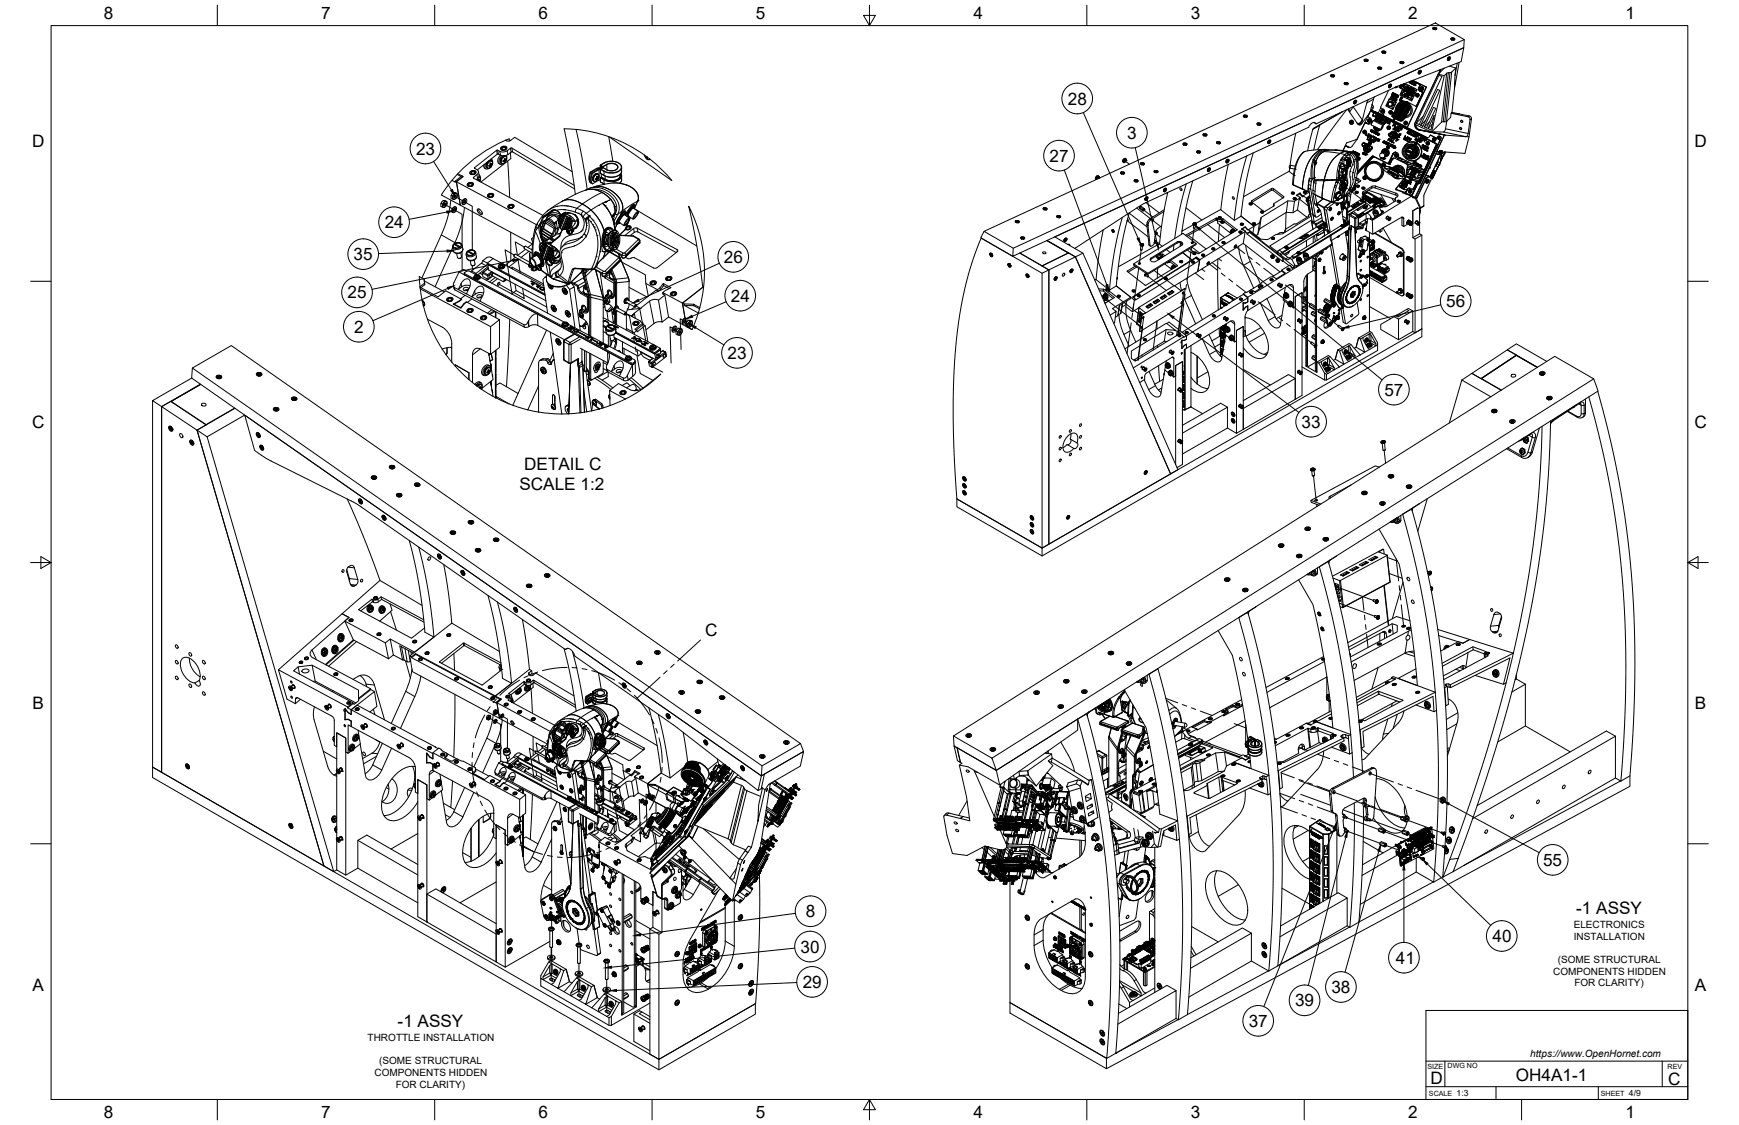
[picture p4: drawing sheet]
<svg xmlns="http://www.w3.org/2000/svg" width="864mm" height="559mm" viewBox="0 0 864 559" stroke-linecap="round" stroke-linejoin="round" font-family="sans-serif">
<defs><g id="words">
<g font-size="8.5">
<text x="52" y="9">8</text>
<text x="160" y="9">7</text>
<text x="267" y="9">6</text>
<text x="375" y="9">5</text>
<text x="483" y="9">4</text>
<text x="591" y="9">3</text>
<text x="699" y="9">2</text>
<text x="807" y="9">1</text>
<text x="530" y="52">28</text>
<text x="560" y="69">3</text>
<text x="16" y="73">D</text>
<text x="207" y="77">23</text>
<text x="841" y="73">D</text>
<text x="521" y="80">27</text>
<text x="191" y="113">24</text>
<text x="176" y="129">35</text>
<text x="359" y="131">26</text>
<text x="173" y="148">25</text>
<text x="363" y="150">24</text>
<text x="718" y="153">56</text>
<text x="176" y="165">2</text>
<text x="361" y="178">23</text>
<text x="687" y="197">57</text>
<text x="16" y="213">C</text>
<text x="646" y="212">33</text>
<text x="841" y="213">C</text>
<text x="260" y="233">DETAIL C</text>
<text x="258" y="244">SCALE 1:2</text>
<text x="350" y="316">C</text>
<text x="16" y="352">B</text>
<text x="842" y="352">B</text>
<text x="766" y="430">55</text>
<text x="400" y="456">8</text>
<text x="783" y="454">-1 ASSY</text>
<text x="741" y="468">40</text>
<text x="398" y="473">30</text>
<text x="693" y="479">41</text>
<text x="399" y="491">29</text>
<text x="16" y="492">A</text>
<text x="661" y="493">38</text>
<text x="842" y="492">A</text>
<text x="643" y="500">39</text>
<text x="197" y="510">-1 ASSY</text>
<text x="620" y="510">37</text>
<text x="710" y="538">D</text>
<text x="753" y="537">OH4A1-1</text>
<text x="828" y="539">C</text>
<text x="52" y="555">8</text>
<text x="160" y="555">7</text>
<text x="267" y="555">6</text>
<text x="375" y="555">5</text>
<text x="483" y="556">4</text>
<text x="591" y="555">3</text>
<text x="699" y="556">2</text>
<text x="807" y="556">1</text>
</g>
<g font-size="5">
<text x="781" y="461">ELECTRONICS</text>
<text x="782" y="467">INSTALLATION</text>
<text x="774" y="478">(SOME STRUCTURAL</text>
<text x="771" y="484">COMPONENTS HIDDEN</text>
<text x="782" y="490">FOR CLARITY)</text>
<text x="183" y="517">THROTTLE INSTALLATION</text>
<text x="760" y="525">https://www.OpenHornet.com</text>
<text x="188" y="529">(SOME STRUCTURAL</text>
<text x="186" y="534">COMPONENTS HIDDEN</text>
<text x="197" y="540">FOR CLARITY)</text>
</g>
<g font-size="4.3">
<text x="723" y="544">1:3</text>
<text x="809" y="544">4/9</text>
</g>
<g font-size="3.5">
<text x="709" y="531">SIZE</text>
<text x="719" y="530">DWG NO</text>
<text x="828" y="531">REV</text>
<text x="710" y="544">SCALE</text>
<text x="795" y="544">SHEET</text>
</g>
</g></defs>
<!-- layer: Visible -->
<g fill="none" stroke="#000" stroke-width=".5">
<path d="M712 14a.9 .9 0 0 1 1 0 .9 .9 0 0 1 0 1h-1zM712 14h1l-1 1zM712 15h.1M712 14h.1M712 14h1M713 14h.1M713 15h.1M721 19a.9 .9 0 0 1 1 0 .9 .9 0 0 1 0 1h-1zM721 19h1l-1 1zM721 20h.1M721 19h.1M721 19h1"/>
<path d="M721 20h1M721 19v1M722 19h.1M722 19v1M722 20h.1M727 20v4l-224 103v-4M661 37a.9 .9 0 0 1 1 0 .9 .9 0 0 1 1 1h-2zM661 37h1l1 1h-2zM661 38h.1M661 37l1 1M661 37h1M661 38h1"/>
<path d="M661 37h.1M661 37v1M662 37v1M662 37h.1M662 38h.1M677 30a1.1 1.1 0 0 1 2-1 .9 .9 0 0 1 0 1h-1zM678 30l1-1v1h-1zM678 30h.1M678 30h1M679 30h.1M679 30h-1M679 30v1"/>
<path d="M684 34a.9 .9 0 0 1 1-1 .9 .9 0 0 1 1 1h-1zM684 34l2-1v1h-1zM684 34h1M685 34h.1M685 34h1M686 34h-1M686 34h.1M686 26a.9 .9 0 0 1 1-1 .9 .9 0 0 1 1 1h-1zM686 26l2-1v1h-1zM687 26h.1M687 26h1M688 26h-1"/>
<path d="M688 26h.1M695 31a.9 .9 0 0 1 1-1 .9 .9 0 0 1 1 1l-1 1zM695 31h2l-1 1zM695 31l1 1M696 31v1M696 32h.1M696 31h.1M696 31h1M697 31h-1M697 31h.1M697 32h.1M701 40l4 2v2v1"/>
<path d="M702 40l6 3-9 20-7-3M702 40l6 3M704 36h.1M705 36h-1M705 36h.1M705 35h.1M705 35a.9 .9 0 0 1 1 1 1 1 0 0 1-2 0zM705 35a.8 .8 0 0 1 1 1 1 1 0 0 1-2 0zM705 35v1M705 35l1 1M705 36h1M706 36h-1"/>
<path d="M714 37l3 1M714 35h1M715 35h.1M715 36l-13 26 9 4 5-5M715 36v-1l-12 26v2l1 1M716 34l-1 2M717 34l-2 2M719 29h.1M719 29l1 1M719 29h1M719 29l1-1a.9 .9 0 0 1 0 1 .9 .9 0 0 1-1 1zM719 29l1-1a.8 .8 0 0 1 0 1 .8 .8 0 0 1-1 1z"/>
<path d="M720 30h-1M720 30h.1M720 33l3 1v4M720 29h-1l1 1M720 29h.1M720 29v1M723 34l-2 2h-2l-2 2-6 28M725 31l-3 13 1-6 1-7M617 57a1 1 0 0 1 2 0 .9 .9 0 0 1 0 1h-1zM618 57h1v1h-1zM618 58h.1M618 57v1"/>
<path d="M618 57h1M618 57h.1M619 58h.1M619 57l-1 1M619 57h.1M619 57v1M619 58h-1M663 57l4-2-11 7M663 57l-11 7-3 11M668 41a.9 .9 0 0 1 1 0 .9 .9 0 0 1 0 1h-1zM668 41h1l1 1h-2zM668 42h.1"/>
<path d="M668 41h.1M668 41h1M668 41v1M669 55l-15 19M669 42h-1M669 41h.1M669 42h.1M669 41v1M669 54l6 8h1l4-5M670 54v1M670 56l2-3 5 7-2 2-1-1M672 51h.1"/>
<path d="M672 51h1M673 51h.1M673 50h.1M673 50a.9 .9 0 0 1 0 1 .9 .9 0 0 1-1 0zM673 50a.8 .8 0 0 1 0 1 .8 .8 0 0 1-1 0zM673 50l-1 1M673 50v1M677 60l-1 1M679 60h1M679 50l-3 11M680 60h.1M680 60h-1"/>
<path d="M680 59v1M680 58a1.6 1.6 0 0 1 1 3 1.6 1.6 0 0 1-2 0M681 55l-7 14-5 2-2 4 1-2M681 55h.1M681 55l27 13h1l1-1M681 55l32 17M681 55l-2 3 1 1M681 55l33 16-9 19-1 1M681 55l28 13M681 52l1 1-1 2M681 52h.1M682 53l-1 1"/>
<path d="M682 60h.1M682 56v1v1M682 56v1v1v-1zM682 60l5 2M682 60l-1 2M682 56h.1M682 58h.1M682 58l1-1v1zM683 58h.1M683 48l-2 7M683 60h.1M683 58v-1z"/>
<path d="M683 59v1M683 59h.1M683 59h1l-1 1zM683 57v1M684 58v1M684 60h.1M684 59v1h-1zM684 59h.1M684 59l-1 1M684 57v1h1l-1 1v-1zM684 57v1M684 58h.1"/>
<path d="M684 60h1h-1zM685 59v1M685 60h.1M685 58h-1M685 60h-1M685 58v1l1-1-1 1v-1l-1 1zM685 58l-1 1M685 58h.1M685 58v1M685 60h1l-1 1zM685 60v1M685 59l1 1"/>
<path d="M686 58h.1M686 58l-1 1M686 59h.1M686 55h.1M686 56h.1M686 55v1M686 59h1M686 56h1M687 55h-1M687 56h-1M687 59v1l-1-1v1zM687 59h.1"/>
<path d="M687 59l-1 1M687 55h.1M687 56h.1M687 60h.1M687 57l5 3M687 55v1M687 59v1M688 60h.1M688 59v1v1l-1-1zM688 59l-1 1M689 60l-1 1M690 43h.1"/>
<path d="M690 45l-4 8 2 2-1 2-3-1 2-2M690 42h1a.9 .9 0 0 1 0 1 1 1 0 0 1-2 0zM690 56h.1M690 42h1a.8 .8 0 0 1 0 1 .8 .8 0 0 1-1 0zM690 42h.1M690 42v1M690 51a1.2 1.2 0 0 1 2 1 1.2 1.2 0 0 1-2 1 1.1 1.1 0 0 0 2-1 1.1 1.1 0 0 0-2-1zM690 43h1M690 42l1 1M690 49h.1M690 55h.1M691 55l-1 1"/>
<path d="M691 56h-1M691 48h.1M691 55h.1M691 49h.1M691 56h.1M691 43h-1M691 43h.1M691 50h.1M691 55v1M691 42v1M691 48v1zM691 48v1"/>
<path d="M691 53h.1M691 58h.1M691 47h.1M691 47v1zM691 47v1M691 49l1 1M691 48l1 2-1-1zM691 51l1 1M691 49h1M691 49h1zM692 50h.1M692 49h.1"/>
<path d="M692 46v1zM692 57l-1 1M692 57h.1M692 47h.1M692 46v1M692 46h.1M692 57v1M692 57l-1 1 1-1v1v-1M692 46l-1 1 1-1M692 48h.1M692 58l1 1M692 58h.1"/>
<path d="M692 60h.1M692 49v1M692 49v1zM692 56v1M692 56h.1M693 47h.1M692 49h1l-1 1zM692 47h1M692 49h1M693 59l-1 1M693 48v1zM693 50h.1"/>
<path d="M693 47h-1M693 58v1M693 58h-1M693 48h.1M693 48l-1 1M693 49h.1M693 47v1M693 49l1 1h-1zM693 47v1l1-1-1 1v-1v1zM693 49v1M693 59h.1M693 49l1 1"/>
<path d="M693 59l2 1M693 54l2-3-2 3M693 43h.1M693 48v1M693 48h1v1h-1zM693 49h1M694 49h.1M694 59h.1M694 48h.1M694 48l-1 1M694 47h.1M694 47l-1 1"/>
<path d="M694 43h-1M694 43l32-12 1-7-203 94 14 8 47 107-4 2-47-107-14-9M694 43l-40 19M694 47v1M694 47v1l1-1-1 1v-1v1zM694 43h-1v1M694 52v1M695 47l-1 1M695 60h.1M695 43h.1M695 43v1M695 50h.1"/>
<path d="M695 43h1h-1v1zM695 50h1M695 49l1 1h-1zM695 49v1M695 49h.1M695 50l2 1M695 50v1M695 49l1 1zM695 49l1 1M695 43h1M695 50h1l3 1M696 44h.1"/>
<path d="M696 42h.1M696 42v1M696 43h.1M696 49h.1M696 50h.1M696 48h.1M696 48v1M696 48v1v-1v1zM696 43v1zM696 43v1M696 60h.1M696 50l-1 1-2 3-1 3v1"/>
<path d="M696 50v1M696 50l-2 5-2 3M696 51l-2 4-1 3M696 43h1M696 42v1v-1M696 59h1M697 59h.1M696 51h1M696 51h.1M696 51l-2 4-1 4M697 60h-1M697 51l-3 4-1 3"/>
<path d="M697 42h.1M697 42v1M697 59l-1 1M697 42l-1 1h1h-1zM697 42l-1 1M697 51h.1M697 51l-3 4-1 4M697 58h.1M697 51h1l2 1M697 46a.9 .9 0 0 1 1-1 .9 .9 0 0 1 1 1M697 46h.1M697 46l1-1 1 1"/>
<path d="M697 51l-3 5a1.6 1.6 0 0 0-1 3 15 15 0 0 1 4-8M697 51h1a16 16 0 0 0-4 8v-3zM697 57h.1M697 47h1M697 45h.1M697 57h1M697 50h1M698 51h-1M698 51h.1M698 46v1h-1zM698 46l-1 1M698 51l-3 4-1 4"/>
<path d="M698 57h-1M698 46h.1M698 57h.1M698 46v1zM698 46v1M698 44h.1M698 44v1M698 45l-1 1M698 45h.1M698 45l1 1M698 47h.1M698 41l-1 1"/>
<path d="M698 44v1h-1zM698 47v1M698 48h.1M698 51l-2 4-2 4M698 47v1l1-1-1 1zM698 51l-1 1-2 3-1 4M698 52l1-1a17 17 0 0 0-4 9v-3zM698 56v1zM698 55v2zM698 50l5 3M698 50h.1M698 55l-1 2z"/>
<path d="M698 55h.1M698 51a13 13 0 0 0-4 9 14 14 0 0 1 4-9M698 46h1M699 44l-1 1zM699 45h.1M699 56h.1M699 55h.1M699 43h.1M699 43v1M699 48h.1M699 46h.1M699 46h-1"/>
<path d="M699 51h-1M699 52v-1a15 15 0 0 0-4 9l1-3zM699 55l-2 2zM699 43l-1 1h1M699 44v1M699 43l-1 1h1h-1zM699 44h.1M699 55l-2 3zM699 51a15 15 0 0 0-4 9M699 51a12 12 0 0 0-4 9M699 47l-1 1M699 56v-2l-2 2v3l2-3"/>
<path d="M699 51h.1M699 50v1M699 54l-1 2-1 2zM699 54v2a1.4 1.4 0 0 1-2 2zM699 56v-2l-1 2-1 3 2-3M699 54v2l-2 2zM699 56v-3l-2 3v3l2-3M699 47v1zM699 47h.1M699 47v1M699 54h.1M699 54v1"/>
<path d="M699 54v2l-2 2v-2zM699 47l1-1v1zM699 52h1v3l-3 4-1 1a10 10 0 0 1 3-8zM699 47h1M699 45h1l-1 1zM699 53h1v1l-1 2a2.9 2.9 0 0 1-3 3l1-3zM699 53v1M699 53h1v1l-1 2a3 3 0 0 1-3 3l1-3zM699 43v1h1v1v-1h-1zM699 53h1l-1 3a3 3 0 0 1-3 3l1-3zM699 53h1l-1 4a3 3 0 0 1-3 2l1-3zM699 45v1"/>
<path d="M699 53l1-1v1l-1 4a3 3 0 0 1-3 3l1-4zM699 53h1M699 44l1 1M699 45h1M700 47h.1M700 53h.1M700 53l-1 1M700 46v-1v1zM700 46h.1M700 46v1M700 46l-1 1M700 47l-1 1h1"/>
<path d="M700 47v1h-1zM700 54v1M700 52v1M700 45h.1M700 44h.1M700 48h.1M700 44h-1M700 44h1l-1 1zM700 41h1h-1M700 46v1h1h-1zM700 45v1M700 51v1a4 4 0 0 1 1 4 4 4 0 0 1-3 3"/>
<path d="M700 41h.1M700 53l-1 3M700 53a3 3 0 0 1-2 5M701 41h.1M701 44h.1M701 44h-1v1M701 46h.1M701 47h.1M701 47h-1M701 41v1M701 40v1M701 45v1z"/>
<path d="M701 45h.1M701 45v1M701 44v1h-1zM701 44l-1 1M701 47v1zM701 44v1zM701 48h.1M701 44v1M701 47h-1l1 1M701 47v1M701 40l1 1h-1v1v-1zM701 41h1"/>
<path d="M701 40l4 2M701 42l1-1v1zM701 46h1M701 42h.1M701 46h1h-1l1 1h-1zM701 46v1h1M701 45h1h-1h1zM702 42h.1M702 45h.1M702 41v1zM702 41v1M702 41h.1"/>
<path d="M702 41l-1 1M702 42l1 1M703 41h.1M703 41v1v1l-1-1zM703 42h.1M703 41l-1 1M703 41v1M703 41v1zM703 43h.1M703 47h1M703 47h.1M703 53h.1"/>
<path d="M704 47v1M704 47l-1 1M704 47h-1M704 47h.1M704 48h.1M704 48h-1M705 44v1l2 1-4 7M705 44v1M705 42h.1M705 42v2M706 44h.1M706 43v1"/>
<path d="M706 44h1M706 46l-3 7M707 44h-1M707 44h.1M707 58l-4 3 2 1 11-24h-1l-12 23M708 60l-3 2M708 43l-9 20M714 44l1 1-8 18-2-1zM721 56l-1 2-2 2M721 56l4 1h-1l-3-1zM722 44l-1 12M724 57h.1"/>
<path d="M724 57l5 1 1 1-1 7M725 57h.1M725 57l5 1 1 1-1 9h-2M726 60h.1M243 80h1v2M244 79l1 2M244 79h.1M249 77l-2 2a2 2 0 0 0 1 3M249 77h-2l-10 7M249 73a1.3 1.3 0 0 1 2-1 1.3 1.3 0 0 1 0 2 1.2 1.2 0 0 1-2 1 1.2 1.2 0 0 1 0-2zM249 73a1.2 1.2 0 0 1 2-1 1.2 1.2 0 0 1 0 2 1.2 1.2 0 0 1-2 1 1.2 1.2 0 0 1 0-2zM249 77a2.5 2.5 0 0 0 0 5l1-1"/>
<path d="M250 80h.1M250 79h1M251 79h.1M251 79l-1 1M251 77v1l1 1-1 2h-2h-1v-2l2-2M251 74a.7 .7 0 0 0-1-1 .7 .7 0 0 0 0 1M251 80h.1M251 70h.1M251 79v1M251 70h2l3-2 28 17M251 77l1 1M252 75l2-1 31 18"/>
<path d="M252 75v2M252 75a5 5 0 0 1-5 0l-11 8M252 77l3-2 30 19M252 77h-2h-1M253 70v-1a70 70 0 0 0-26 17M253 76l1 3-15 11M286 64l13 3a4 4 0 0 1 4 5l1 8M320 77h.1M320 77v1a1.8 1.8 0 0 0 3 1M320 77l-8-5-9-4 31 22-6-6-5-5M320 77l1 1M320 77v1a1.7 1.7 0 0 0 3 1"/>
<path d="M321 78h.1M321 78h1M322 78l1 1M322 78h-1M323 79h.1M558 80h.1M558 80v1M558 79h.1M558 79v1M559 80h-1zM559 79l-1 1M559 80h-1"/>
<path d="M559 79h.1M559 79h-1v1M559 80v1M559 80h.1M559 79v1M588 71a.9 .9 0 0 1 1 0 .9 .9 0 0 1 0 1h-1zM588 71h1v1h-1zM588 72h.1M588 71h.1M588 71v1M588 71h1M588 72h1"/>
<path d="M589 71v1M589 72h.1M589 71h.1M594 75a.9 .9 0 0 1 1 0 .9 .9 0 0 1 1 1h-1zM594 75h2l-1 1zM595 76h.1M595 75h1M595 76h1M595 75h.1M595 75v1M596 75l-1 1M596 75h.1"/>
<path d="M596 76h.1M596 75v1M597 67a1.1 1.1 0 0 1 2-1 .9 .9 0 0 1 0 1h-1zM597 67h2h-1zM598 67h.1M598 67h1M599 67h.1M599 67h-1M599 67v1M604 71a.9 .9 0 0 1 1-1 .9 .9 0 0 1 1 1h-1zM604 71l1-1 1 1h-1zM604 71h1"/>
<path d="M605 71h.1M605 71h1M606 71h.1M606 71h-1M609 80h.1M609 79v1M609 79h1a.9 .9 0 0 1 0 1 .9 .9 0 0 1-1 0zM609 79h1a.8 .8 0 0 1 0 1 .8 .8 0 0 1-1 0zM609 80h1M610 80h.1M610 79v1M610 79l-1 1"/>
<path d="M610 80h-1h1M610 80v1M619 77l-4 15-2 17M622 76l-3 16-3 15 7 5 2-1 1-3 14-8h3l3-2-2-1 2-1 1 1 3-2M624 61a.9 .9 0 0 1 1 0 .9 .9 0 0 1 1 1h-1zM624 61h2v1h-1zM625 62h.1M625 61h1M625 62h1M625 61v1M625 61h.1M626 61l-1 1"/>
<path d="M626 61h.1M626 62h.1M626 61v1M630 70v1M630 70h.1M630 71h.1M630 70l1-1a1 1 0 0 1 0 2 .9 .9 0 0 1-1 0zM630 70h1a.8 .8 0 0 1 0 1 .8 .8 0 0 1-1 0zM630 70h1M631 70h-1v1M631 70h.1M631 70l-1 1"/>
<path d="M643 66l-2 16M648 75l-1 1M648 75l-2 2-2 4-2 9v2l5 2M652 80h.1M652 79h.1M652 61l2 1M652 61h.1M654 80l-1 1v1M654 62a2.2 2.2 0 0 0-3-1 2.2 2.2 0 0 0-1 2l-82 38-34 22M656 62l-4 13M657 74l-4 2-3 4-2 6-1 8M657 74l-9 1"/>
<path d="M657 75l-2 2-2 3v4v5M658 74h-1M658 74l1 1M660 74l-3 1M660 74l3 1M663 75h.1M664 75h-1M664 75h5M666 80h.1M666 79h.1M666 78h.1M667 78h.1"/>
<path d="M667 75h.1M667 77h.1M668 80v2M668 77h.1M668 79v1M668 79h.1M668 80h.1M668 73h1M668 73h.1M668 80h1M668 73h2M669 73h-1"/>
<path d="M669 73h2M669 80h.1M669 78h.1M669 79v1M669 78h1M669 78h-1M669 77h.1M669 80v2zM669 75l-3 1-4 3-3 5-1 5M669 75l4 2 1 4-1 8-2 5M669 79l1 4zM669 78l-1 1"/>
<path d="M670 77h.1M670 77l1 2M670 73h.1M670 79v4zM670 79h-1M670 79h.1M670 79v4M670 76h.1M670 79l-2 1M670 75l3 1M670 79h1M670 79l1 3"/>
<path d="M671 61h.1M671 77l1 3-2 5 1 6-1 3M671 76h.1M671 79v3zM671 77h.1M671 79h.1M671 76l1 1 1 2M671 79v2zM671 60h.1M671 60v1M671 61h1M671 60h1"/>
<path d="M672 60v1M672 61h-1M672 61h.1M672 78h.1M672 76h.1M672 75v1zM672 75h.1M672 75h1l-1 1M673 76v1M673 75h.1M673 75l-1 1M673 76h.1"/>
<path d="M673 76l1 2M673 75v1M673 79h.1M673 77h.1M674 80h.1M674 76h.1M674 77h.1M674 61h.1M674 76v1zM674 78h.1M674 78h1h-1v1M674 78v1"/>
<path d="M674 76l-1 1h1M674 69l-3 4h-1M674 79h.1M674 69h.1M674 76v1M674 61h2l-1 1M675 79h.1M675 76v1v1v-1h-1zM675 76l-1 1M675 76h.1M675 78h.1M675 77h.1"/>
<path d="M675 78v1h-1h1zM675 78v1M675 77v1M675 61h-1M677 72v-1l4 2a.9 .9 0 0 1 0 1 .9 .9 0 0 1-1 0M677 72h.1M677 72v1M677 76h.1M677 77h.1M677 73h.1M677 73l2 1M677 65h.1"/>
<path d="M677 65v1M677 76v1M677 71v1M677 66h.1M677 66h1M677 65h1M677 73a1.8 1.8 0 0 0 1 2 1.8 1.8 0 0 0 3-1l-2 2M678 66h-1M678 65h-1M678 65h.1M678 76h.1M678 76v1"/>
<path d="M678 73a1.6 1.6 0 0 0 0 2 1.6 1.6 0 0 0 2-1M678 66h.1M678 76v1h-1zM678 76l-1 1M678 73a1.6 1.6 0 0 0 1 2M678 73v2M678 65v1M678 77h.1M678 61h.1M678 61h1M678 77h1M678 61l-4 8"/>
<path d="M678 76l1 1-1-1 1 1h-1zM678 76l1 1M678 72l1 1M678 75h.1M678 75h1M679 72h.1M679 72h-1M679 77h.1M679 73h.1M679 75h.1M679 66l-1 1h1M679 66l-1 1h1h-1z"/>
<path d="M679 74h.1M679 66h.1M679 75h1M679 74h1M679 69h.1M679 69l1 1M679 61l1 1M679 67h.1M679 72v1M679 76h.1M679 68v1M679 61h1"/>
<path d="M679 68v1l1 1-1-1zM679 68h.1M680 70h.1M680 67v1h-1zM680 61h-1M680 71h.1M680 68v-1l-1 1h1M680 68h.1M680 67v1zM680 74a.9 .9 0 0 1-1 1 .9 .9 0 0 1-1-1l1 1M680 70v1M680 71v1"/>
<path d="M680 69v1M680 69v1zM680 69h.1M680 74h.1M680 69l1 1M680 74l-1 1M680 67h1l-1 1h1h-1zM680 69h1h-1l1 1zM681 73h-1M681 71v1v-1v1v-1h-1zM681 65h.1M681 68h.1"/>
<path d="M681 71h.1M681 71h-1M681 71v1M681 65v1M681 67h.1M681 67l-1 1h1M681 70h.1M681 69v1M681 67v1M681 72h.1M681 69h.1M681 69h-1"/>
<path d="M681 74a1.9 1.9 0 0 1-3 2 1.9 1.9 0 0 1-1-3 2 2 0 0 0 2 3M681 68h1zM681 64v1v1v-1zM681 64v1M681 64h.1M681 62h.1M681 62l5 2M681 66h.1M681 70h1M681 69l1 1v1l-1-1zM681 78h2l7 4M682 71h.1"/>
<path d="M682 65v1h-1zM682 65h.1M682 65h-1M682 65v1M682 66h.1M682 78l-8 7 8-7 8 3M682 70v1M682 78l-8 8M682 68h-1M682 78l-8 9M682 70h.1M682 68h.1"/>
<path d="M682 69h.1M682 68h1l-1 1zM682 68v1M682 70h1l-1 1zM682 65h1l-1 1zM682 70h1M682 65h1M682 63a1.8 1.8 0 0 0 1 2 1.8 1.8 0 0 0 2-1 1.8 1.8 0 0 1-2 1 1.8 1.8 0 0 1-1-2 1.9 1.9 0 0 0 1 2 1.9 1.9 0 0 0 3-1M683 65l-1 1M683 70l-1 1M683 63a1.6 1.6 0 0 0 0 2 1.6 1.6 0 0 0 2-1 1.5 1.5 0 0 1-1 0 1.5 1.5 0 0 1-1-1M683 68h.1"/>
<path d="M683 65h.1M683 63v1l1 1M683 69l1-1-1 2zM683 69h.1M683 70h.1M683 63v1M683 63a1.3 1.3 0 0 0 1 1 1.3 1.3 0 0 0 1 0M683 69v1M683 66h.1M683 65l1 1h-1v1v-1zM683 65v1v1M683 66h1"/>
<path d="M683 63l1 1-1-1M683 67h.1M683 68v1M683 60h1M683 63l1 1M684 70h.1M684 64h.1M684 66v1v-1v1v-1l-1 1zM684 66h.1M684 66l-1 1M684 66v1M684 64v-1v1"/>
<path d="M684 67h.1M684 69h1l-1 1zM684 69h.1M684 69v1M684 65h.1M684 66l1 1h-1zM685 66l-1 1M685 66l-1 1zM685 70h.1M685 69h.1M685 69h-1M685 61h.1"/>
<path d="M685 69v1M685 69v1zM686 61v-1v1zM686 61h.1M686 78h.1M686 78v1M686 79h.1M686 64h.1M686 60h.1M686 60v1M686 79v-1v1M686 76a1.8 1.8 0 0 1 2-2 1.8 1.8 0 0 1 2 2 1.8 1.8 0 0 1-2 2"/>
<path d="M686 61l1 1M686 76a1.6 1.6 0 0 1 2-2 1.6 1.6 0 0 1 2 2 1.6 1.6 0 0 1-2 1M687 71l1-1-1 1zM687 71h.1M687 79h.1M687 61h.1M687 61h-1M687 62l-1 2zM687 62h.1M687 62l-1 2M687 78h.1M687 76h1v1"/>
<path d="M687 75h1M687 75v1M687 75h.1M687 79h1M687 78l1 1h-1zM687 78v1M687 61h1l-1 1zM687 70v1zM687 70v1M687 61h1M687 60l1 1M688 61l-1 1"/>
<path d="M688 71h.1M688 61h.1M688 76h.1M688 79h.1M688 74h.1M688 74l-1 2M688 70v1M688 70h.1M688 76h1M688 70v1h1l-1 1v-1zM688 71v1M688 75h-1"/>
<path d="M688 77h.1M688 72h.1M688 78h.1M688 78a1.8 1.8 0 0 0 2-2 1.8 1.8 0 0 0-2-2 1.8 1.8 0 0 0-2 2 1.9 1.9 0 0 1 2-2 1.9 1.9 0 0 1 2 2 1.9 1.9 0 0 1-2 2M688 77a1.3 1.3 0 0 0 2-1 1.3 1.3 0 0 0-2-1 1.3 1.3 0 0 0-1 1 1 1 0 0 1 1 0 1 1 0 0 1 0 1M688 61l1-1v1zM688 75v1M688 76l1 1M688 77h1M689 61h.1M689 73h.1M689 77h.1"/>
<path d="M689 77h-1M689 71h-1M689 71h.1M689 75a1.2 1.2 0 0 1 0 1 1.2 1.2 0 0 1-1 1M689 75l-1 1h1M689 75v1M689 72h.1M689 76h.1M689 75h-1v1M689 71h1l-1 1zM689 63h.1M689 60v1"/>
<path d="M689 74h.1M689 71v1M689 63v1M689 71h1M689 64h.1M689 70h.1M689 63h1M689 75a1.3 1.3 0 0 0-1-1 1.3 1.3 0 0 0-1 2M690 76l-2 1M690 73h.1M690 73l-1 1M690 64h.1"/>
<path d="M690 73v1v-1v1v-1l-1 1zM690 73v1M690 63h-1M690 63h.1M690 61v1M690 61h.1M690 69h.1M690 74h.1M690 69l-1 1zM690 69l-1 1M690 60v1v1v-1h-1zM690 60h.1"/>
<path d="M690 60l-1 1M690 71l-1 1zM690 71l-1 1M690 60v1M690 60v1zM690 71h.1M690 62h.1M690 63v1M690 67h.1M690 67l1 1M690 70h.1M690 72v1"/>
<path d="M690 72h.1M690 68h.1M690 66h.1M690 69v1M690 69v1l1-1-1 1zM690 72h1M690 73h1M690 72h1v1l-1-1h1zM691 72h.1M691 73h.1M691 72h-1M691 72v1"/>
<path d="M691 69h.1M691 69l-1 1M691 66a1.8 1.8 0 0 1 2 0 1.8 1.8 0 0 1 0 2 1.8 1.8 0 0 1-2 1M691 66h.1M691 68h.1M691 70v1M691 69v2v-1zM691 69v1M691 71h.1M691 72h1v1l-1-1v1zM691 79l-1 3M691 66h2l1 1"/>
<path d="M691 72l1 1M691 71h1M691 79h.1M692 79h-1M692 69h.1M692 79h.1M692 66h-2l-1 1 1 1 2 1M692 66l1 1-1 2M692 66h.1M692 66a1.3 1.3 0 0 1 1 1 1.3 1.3 0 0 1-1 1M692 62h.1M692 62v1"/>
<path d="M692 70v1h-1zM692 73h.1M692 70h.1M692 70l-1 1M692 64h1h-1zM692 64h.1M692 68v1M692 68h.1M692 72h-1M692 72h.1M692 65l-1 1a1.9 1.9 0 0 1 2 0 1.9 1.9 0 0 1 0 3 1.9 1.9 0 0 1-2-1l1 1M692 65h.1"/>
<path d="M692 65a1.8 1.8 0 0 1 2 2 1.8 1.8 0 0 1-2 2M692 61l1 1h-1v1zM692 61v1M692 66h-1a1.6 1.6 0 0 1 3 1 1.8 1.8 0 0 1-3 2M692 72v1zM692 72v1M692 62h1M692 79l-2 3M692 67h.1M692 63v1M693 72v1l-1 1zM693 74h.1"/>
<path d="M693 72l-1 1 1 1M693 73v1M693 73v1zM693 66v2M693 62h.1M693 64v1M693 77h.1M693 68h.1M693 76h.1M693 64v1l1-1-1 1zM693 64h.1M693 76l-1 1-2 4"/>
<path d="M693 67h.1M693 62v1zM693 62v1M693 65h.1M693 77v1M693 76h-1l-3 5M693 78h.1M693 63h.1M693 70h.1M693 77h1M693 63h1v1zM694 77h.1"/>
<path d="M694 65h.1M694 70h.1M694 69l-1 1M694 69v1h-1zM694 69h.1M694 67l-1 1-1 1M694 64v1zM694 63h.1M694 63v1M694 64h.1M694 77v1M694 64v1"/>
<path d="M694 69v1M694 77h-1M694 68v1M694 68v1zM694 68h.1M694 68l1-1v1zM694 68h1M695 65h-1M695 65h.1M695 65h-1h1M695 64h.1M695 68h.1"/>
<path d="M695 67l-1 1M695 63l-1 1zM695 67h.1M695 63l-1 1M695 63v1M695 66l1 1h-1zM695 66h.1M695 66v1M696 64v1M696 67h-1M696 64h.1M696 63v1v1l-1-1h1z"/>
<path d="M696 63v1M697 68v1M697 68l1 1h-1zM697 68h.1M697 69h.1M697 69h1M697 61h1M698 68h.1M698 68v1M698 69h.1M698 61h.1M698 61v1"/>
<path d="M698 61h-1M698 78l2 2h2M698 67v2v-1zM698 67v1M698 67h.1M698 70h.1M698 69v1M698 69h1h-1v1zM698 69h1M699 69h.1M699 75h.1M699 68h.1"/>
<path d="M699 68v1M699 69v1M699 69v1h-1zM699 66h.1M699 68v1zM699 70h.1M699 65h.1M699 65v1M699 65h1h-1v1zM699 75v1M699 76h.1M699 76h1"/>
<path d="M699 69h1M699 78h2M699 65h1M700 65h.1M700 76h.1M700 75h-1zM700 65v1M700 68l-1 1M700 75h.1M700 68v1zM700 68h.1M700 75v1"/>
<path d="M700 69h.1M700 74h.1M700 73a1.9 1.9 0 0 0-2 3 1.9 1.9 0 0 0 2 1M700 74a1.7 1.7 0 0 1 2 1 1.7 1.7 0 0 1-2 2M700 70v1M700 66h.1M700 78h1M700 65l1 1h-1v1v-1zM700 69v1M700 77h.1M700 72h2l2 2M700 65v1v1"/>
<path d="M700 72h2l1 2M700 66h1M700 72h.1M700 75h1M700 72l3 1 1 2-1 2-2 2M700 69h1h-1v1zM700 70h.1M700 73h-1M700 72l2 1 2 2-1 2-2 2M700 69h1M701 75h.1M701 76h.1"/>
<path d="M701 79h.1M701 75h-1M701 69h.1M701 66h.1M701 75v1M701 72h-1M701 73h-2M701 66l-1 1h1M701 66v1h-1zM701 72l2 1v2v2l-1 1M701 73l-3 1v2l1 2h3M702 79h-1"/>
<path d="M702 67h.1M702 66l1 1-1-1v1v1l-1-1zM702 66l-1 1 1 1M702 66h.1M702 66v1M702 80h.1M702 74h.1M702 74l1 1M702 68h1M702 67h1v1zM703 67h.1M703 67l-1 1"/>
<path d="M703 69v1M703 68h.1M703 69h.1M703 71l-1 1h1M703 62v2h2M703 71v1M703 71h.1M703 69h1h-1v1zM703 71h-3l-3 2M703 80h.1M703 70h.1M703 72h.1"/>
<path d="M703 62l2 2 6 1M703 71h1M703 74h.1M703 71l1-1v1M703 70l1-1v1zM703 74l1 1M703 71v1v-1M704 67v1h-1zM704 67h.1M704 67l-1 1M704 70h.1M704 71h-1"/>
<path d="M704 75h.1M704 71h.1M704 75l-1 2-2 2M704 70l-1 1M704 71l-1 1M704 74l-1 3-2 2M704 71a5 5 0 0 1 2 5 5 5 0 0 1-4 4M704 68h.1M704 69v1M704 69l-1 1M704 73v2zM704 69h.1"/>
<path d="M704 70h1M705 69v1v-1v1h-1zM705 68v1l1-1-1 1zM705 68h.1M705 68v1M705 64l12 3 11 1M705 64l13 3-14-2M705 70h.1M705 69h.1M705 70v-1l-1 1M705 70h1h-1v1zM705 70v1"/>
<path d="M705 70h1M706 68h-1M706 77v1M706 69h.1M706 68v1v-1v1h-1l1 1-1-1zM706 68l-1 1 1 1M706 68h.1M706 68v1M706 73h.1M706 73v1M706 72l1 1M706 72h.1"/>
<path d="M706 70h.1M706 70h1M707 72h.1M707 72v1h-1zM707 72l-1 1M707 77h.1M707 77l-1 1h1M707 77v1h-1zM707 69v1zM707 69h.1M707 73h.1M707 69l-1 1"/>
<path d="M707 74h.1M707 78h.1M707 76v1zM707 76h.1M707 76v1M707 73v1M707 73v1l1-1-1 1zM707 78v1M707 78h1h-1v1zM707 77h1v1zM707 70h.1M707 79h.1"/>
<path d="M707 73h1M707 69l1 1h-1zM707 78h1M708 77h.1M708 77v1M708 72v1v-1v1h-1zM708 69h.1M708 74h.1M708 72l-1 1M708 73h.1M708 73l-1 1M708 72h.1"/>
<path d="M708 78h.1M708 72v1M708 79h.1M708 74v1M708 69l-1 1M708 74v1zM708 69v1M708 78v1M708 77l-1 1M708 73v1M708 78h1l-1 1v-1v1zM708 73h1l-1 1z"/>
<path d="M708 77h1l-1 1h1zM708 71h1M708 68h1M709 74l-1 1h1M709 77h.1M709 77l-1 1M709 74v1h-1zM709 78h.1M709 74h.1M709 79h.1M709 71h.1M709 78v1h-1z"/>
<path d="M709 77v1M709 71v1M709 71h-1M709 78l-1 1M709 73h-1M709 73h.1M709 73v1M709 73v1zM709 77l1 1-1 1v-1zM709 78v1M710 78h-1M710 78h.1"/>
<path d="M710 61l-3 2 1 1 5-10-1-1-5 10M710 65h.1M710 67h.1M710 67l5 3M710 67l4 2a1 1 0 0 1 1-1 1 1 0 0 1 0 1M711 62l-2 2 2 1 1-8-3 7M712 69h.1M712 69v1M712 70h.1M712 70h1M712 69l1 1M712 69h1"/>
<path d="M713 70h.1M713 69h.1M713 69v1M713 71v1M713 76l1 1M713 72l-9 18M713 72l-8 18M714 73l-9 18M714 69a1 1 0 0 1 1-1 1 1 0 0 1 0 1M714 75l-11 23M714 68v1M714 68h.1"/>
<path d="M714 69h.1M714 71l-9 20M714 68h1M715 69h-1M715 68h.1M715 76h.1M715 68h-1M715 78h.1M715 69h.1M715 68v1M715 75v1zM715 69v1"/>
<path d="M715 70l-10 21M715 75h.1M715 80h.1M715 75v1M716 79h.1M715 79h1M715 77l-4 10M715 79h.1M716 77l-5 10M716 77h-1M716 77h.1M716 76h.1"/>
<path d="M716 78h.1M716 78v1M717 67l-14 31M717 76v1M718 61h-2M718 76h.1M718 75l-7 14M718 75l-7 14zM718 60h.1M719 60l-2 5h-6M725 63l1 1M729 66l-1 2"/>
<path d="M730 68l-3 8-10-1-1 2h-2v-2h-1M220 100h1M224 99l-1 6-2 7-11 26M224 97h1M224 90l2 1v-1h1l2 12-10-5zM225 98v1M225 96h1M225 97v1M226 97v1h-1M226 90l3-3 1 1-3 2M226 96l-1 1M226 96l1 1"/>
<path d="M226 98l-1 1M227 90l2 12 35 19-2 2M227 90l39 22M227 96h-2l-1 2 1 1M227 96h-1M227 96v1M227 97l-1 1M227 87l2 1M227 87l-3 3M227 86v1M227 86l3 2-3 2M230 99h1a1.4 1.4 0 0 1 1 2 1.4 1.4 0 0 1-2 0z"/>
<path d="M231 100l-1 1M231 99a1.7 1.7 0 0 0-1 1 1.7 1.7 0 0 0 0 2M232 91a1.3 1.3 0 0 1 2-1 1.3 1.3 0 0 1 0 2 1.2 1.2 0 0 1-1 1 1.2 1.2 0 0 1-1-2zM232 91a1.2 1.2 0 0 1 2-1 1.2 1.2 0 0 1 0 2 1.2 1.2 0 0 1-1 1 1.2 1.2 0 0 1-1-2zM234 85a1.3 1.3 0 0 1 1-1 1.3 1.3 0 0 1 1 2 1.2 1.2 0 0 1-2 1 1.2 1.2 0 0 1 0-2zM234 85a1.2 1.2 0 0 1 1 0 1.2 1.2 0 0 1 1 1 1.2 1.2 0 0 1-2 1 1.2 1.2 0 0 1 0-2zM234 92a.7 .7 0 0 0-1-1 .7 .7 0 0 0 0 1M235 86h1a.7 .7 0 0 0-1-1 .7 .7 0 0 0-1 1M236 84l2 1-3 3 35 19M236 83v1M237 90h.1M238 89v1"/>
<path d="M238 85v2M238 89l-1 1M238 89h.1M238 90h.1M238 88l1 1-1 1M238 87h.1M238 87l1 2M238 87l-1 2M240 82v1l1 1M241 81a1.5 1.5 0 0 0 0 2 1.5 1.5 0 0 0 2 0M242 80l-1 2 1 1 1 1 1-1M242 97a1.3 1.3 0 0 1 2-1 1.3 1.3 0 0 1 1 2 1.2 1.2 0 0 1-2 0 1.2 1.2 0 0 1-1-1z"/>
<path d="M242 97a1.2 1.2 0 0 1 2-1 1.2 1.2 0 0 1 0 2 1.2 1.2 0 0 1-1 0 1.2 1.2 0 0 1-1-1zM243 82h.1M243 82v1v-1M243 82l1 1M244 82h.1M244 83h.1M244 81v1M244 81h.1M244 82v1M244 98v-1a.7 .7 0 0 0-1 1M245 82l-1 1M250 80h1"/>
<path d="M252 80l1 18M292 94l-5-27a2.7 2.7 0 0 0-4-3h-3l6 33M293 85a5 5 0 0 0 0 6M293 85v1M293 86a5 5 0 0 0 0 5M294 91h-1M294 86h.1M294 86a5 5 0 0 0 0 5M295 87l1-1 1 1v2l-1 1-2-1zM295 93h3h3l3 2 3 2 1 3 1 2-1 5M295 93l-4 1M296 89h.1"/>
<path d="M296 88h.1M296 88v1M296 89h1M296 88h1M297 88h.1M297 89h.1M297 88h-1M297 88v1M298 83l-5 2M298 83v-1l3-1 4-1 3 2 1 3-2 2-4 1-5-2v-2M298 88v2l2 2M298 84l-4 2"/>
<path d="M298 89l-4 2M298 84h.1M298 88h.1M298 83l-5 3M299 88h-1M299 83h-1M299 83h.1M299 83v1M299 88h.1M299 96l4 3M301 100h.1M302 100h.1"/>
<path d="M303 99l2 4M304 91l-9 2M305 91h5l4 2 3 3v4M307 83l-1 1-2 1h-2l-3-2-1 1M308 87l-1 2-2 1h-3l-3-2M308 86l1 4-1 1M317 100h.1M317 100l-2 4v-2M544 89h.1M544 88h.1M544 88v1l1-1M544 88h1"/>
<path d="M545 88h.1M545 88h-1M545 88v1M545 88h1l-1 1zM546 87l-1 1M546 87v1M546 87h-1l-1 1M546 88v1M546 88h.1M546 88h-1M557 86a.9 .9 0 0 1 1-1 .9 .9 0 0 1 0 1h-1zM557 86l1-1v1h-1z"/>
<path d="M557 86h.1M557 86h1M557 80h1M558 86h.1M558 86h-1M559 81h-1M563 90a.9 .9 0 0 1 1-1 .9 .9 0 0 1 1 1h-1zM563 90l2-1v1h-1zM564 90h.1M564 89l1 1M564 90h1M564 89v1"/>
<path d="M565 90h-1M565 90h.1M566 81a1 1 0 0 1 2 0 .9 .9 0 0 1 0 1h-1zM566 81h2l-1 1zM567 82h.1M567 81h.1M567 81v1M567 81h1M568 81h.1M568 81l-1 1M568 81v1h-1M568 82h.1"/>
<path d="M569 99h.1M569 98v1M569 98h1a.9 .9 0 0 1 0 1 .9 .9 0 0 1-1 0zM569 98h.1M569 98h1a.8 .8 0 0 1 0 1 .8 .8 0 0 1-1 0zM569 98h1M569 99h1M570 99h-1M570 99h.1M570 98h.1M570 98v1M573 85a.9 .9 0 0 1 1 0 .9 .9 0 0 1 1 1h-1z"/>
<path d="M573 85h1h1l-1 1zM573 86h1M574 86h.1M574 85h.1M574 85v1M575 86h.1M575 86h-1M578 94h.1M578 95h.1M578 94l1 1M578 94l1-1a1 1 0 0 1 0 2 .9 .9 0 0 1-1 0zM578 94l1-1a1 1 0 0 1 0 2 .8 .8 0 0 1-1 0z"/>
<path d="M578 94h1M578 94v1M579 95h.1M579 95h-1M579 94h.1M579 94h-1l1 1M579 94v1M580 96l-3 12-1 13M589 91l-3 13-3 15M592 90l-3 12-2 14M600 84h.1M600 84v1"/>
<path d="M600 84l1-1a1 1 0 0 1 0 2 .9 .9 0 0 1-1 0zM600 84l1-1a1 1 0 0 1 0 2 .8 .8 0 0 1-1 0zM600 84h1M600 85h.1M601 84h-1v1M601 84h.1M601 84l-1 1M609 80v1M610 80l-1 1M610 81h-1M610 82l-4 22M622 100l10-6 6 4-5 3v1l-5 3-6-5z"/>
<path d="M637 98l-5-4-10 6M640 100l-1 5M640 85l-22 13M640 85l2 2M640 83v2M641 82l2 1M641 82a.8 .8 0 0 0-1 1 .8 .8 0 0 0 1 1h2M642 96h.1M643 87h.1M643 99v-1v1M643 100l-1 6M643 84h.1"/>
<path d="M644 97l2-1 1 2v-1l2 2M645 99l-1 5M646 96h-1M646 98l-1 1 5 3M646 98v1M646 97h.1M647 94l3 1M647 97v1M647 94h.1M648 96v-1v1M650 93l3 17M650 93v1"/>
<path d="M650 94h.1M650 98h1M650 97l-1 1 1 8h1M651 89l-1 4M651 98l-1 1 1 1M651 98l-1 1 2 11M651 83h.1M652 89l-1 1v3l2 15h1l2-2M652 90h.1M653 88l-2 1-1-1-1 7h1M653 89v1M653 89h.1"/>
<path d="M653 88h.1M653 90l-1 1M653 90h1l-1 7 4 2M653 90l-1 6 2 6M653 82h.1M653 97l1 5M653 81h.1M654 90h.1M657 99l4 1M657 99l-3 2M657 99l-3 2 4 2 3-3M658 90l-1 9"/>
<path d="M658 89v1M659 89h.1M661 90h.1M661 89h.1M663 93h.1M663 89h.1M663 98h.1M663 92h.1M663 91h.1M663 90h.1M663 98h1v1v1M664 90h.1"/>
<path d="M664 97v1M664 96a1.1 1.1 0 0 1 1-1 1.1 1.1 0 0 1 1 2 1.3 1.3 0 0 0-1-2 1.3 1.3 0 0 0-2 1 1.2 1.2 0 0 0 0 2 1.2 1.2 0 0 0 1 1 1.4 1.4 0 0 1-1-2 1.4 1.4 0 0 1 1-1zM664 99l-2 1M664 98v1M664 84h.1M664 99h.1M664 98v1v1M664 99h1M665 99h.1M665 99h-1M665 96h.1M665 87h.1"/>
<path d="M665 85v1M665 85l1 1M665 99l-1 1M665 87l1 3M665 87l1 2h2M665 87h1M665 88h.1M665 94h1M665 94h.1M665 81h.1M665 96l1 1v1l-1 1-1-1M665 83h.1"/>
<path d="M665 83h1zM665 95h1M665 96l1 1M665 83h1M666 89h.1M666 96a1.2 1.2 0 0 0-2 1 1.2 1.2 0 0 0 0 1M666 94h.1M666 94h1M666 90h.1M666 90h1M666 95h.1M666 90v1"/>
<path d="M666 92v2zM666 91l-1 3h1M666 92h.1M666 91h1M666 91h.1M666 98h.1M666 91v3zM666 84v5M667 81l-1 1-1 5M667 91v3zM667 94h.1M667 94v1"/>
<path d="M667 88h.1M667 85v3M667 85h.1M667 87h.1M667 91h.1M667 88h1zM667 90h.1M667 88v1M667 91v3M667 91h1M667 94h1M667 98l-2 1"/>
<path d="M667 89h.1M667 98h.1M667 84h.1M667 97h.1M667 84l2-1-1 1M668 90l-2 1M668 91v3M668 98h.1M668 98v3M668 90h-1M668 90h.1M668 90v1"/>
<path d="M668 91h.1M668 91v2zM668 93h.1M668 94h.1M668 82h1M668 82h.1M668 89h.1M668 85v1M668 85h-1M668 86l-1 1M668 88l-1 1M668 83h-2l-1 2"/>
<path d="M668 84v1M668 84l-1 1v3l1-1M668 86v1M668 87h.1M668 84v3M668 88h.1M668 83h.1M668 83l-1 1v4M668 84h1M668 99v2l-1 1M669 90h.1M669 94h.1"/>
<path d="M669 87l-1 1M669 82h.1M669 84v3zM669 92h.1M669 97v3l-2 2M669 96h.1M669 82l1 1M669 87v4l-2 7M669 84h.1M669 87h.1M669 82v1M669 84v3"/>
<path d="M669 91h.1M669 97l-1 4a2 2 0 0 0-1 3M669 83h.1M669 96v14M669 97l2 1M670 83h.1M670 83l-1-1v1M670 83l-1 2M670 96l1 1M670 96h.1M670 94h.1M670 88h.1"/>
<path d="M670 85h.1M671 82h.1M671 81h.1M671 95h.1M671 95l-1 8M671 95l-4 3v2l-3 1-2-1M671 95h1M671 95l5 4M671 94h.1M672 94h.1M671 93h.1M672 93h.1"/>
<path d="M672 94h-1M672 82h.1M672 95h-1M672 94h1M672 95h.1M672 86h.1M672 93v1M672 80h.1M672 92h.1M673 92v2M673 94h.1M673 94h-1"/>
<path d="M673 87h.1M673 88h.1M673 94l-2 1M673 93v1M673 92v1M673 92v1zM673 89l1 1M673 96l1-1v1M674 88v1M674 93v-1v1M674 90h1M674 89l2 1-3 2"/>
<path d="M674 89v1M676 100h1M676 99a.7 .7 0 0 0 0 1 .7 .7 0 0 0 1 0M676 99v1M676 99h.1M676 100h.1M676 98l4 3h2l1 1v-1M676 99h1M677 100h.1M677 99h-1M677 99h.1M677 99v1"/>
<path d="M677 96l6 4v2v-2M677 96l6 4M677 97v-2l5-3 11 4a1 1 0 0 1 1 1 1 1 0 0 1 0 1h-1v2l-4 3h-2M677 96h.1M677 97v1M677 98h.1M677 94v-1v1M677 96l5-3 12 5M677 98v1zM677 97h.1M677 97l6 4M677 96v1"/>
<path d="M677 88h.1M677 98v1M678 98h.1M677 89h.1M677 88v1M677 88h1M677 98h1M677 89h1M678 88h-1M678 89h-1M678 97l1-1 4 2-2 1M678 88v1"/>
<path d="M678 97h-1M678 88h.1M678 97h.1M678 89h.1M678 99l3 2M678 95l1 1M678 100l-1-1-8 4M678 100l-9 5 9-5v1M678 100l-9 5M678 95l9 5v1M678 97h1M679 98h.1"/>
<path d="M679 99h.1M679 100h.1M679 96h-2M679 95l9 5v1M679 98v1M679 97v1M679 97h.1M679 98h1M679 99h1M680 100h.1M680 99h.1M680 94l13 5"/>
<path d="M680 98h.1M680 99v1M680 98l1 1M681 99h.1M681 99v1M681 100h.1M681 80v1M682 90h1M682 81a4 4 0 0 0-4 4 4 4 0 0 0 5 4M682 90h.1M682 99h1v1M682 99h.1"/>
<path d="M682 80l-1 1M682 90h2M682 99l1 1M682 80h.1M682 80h2M683 98l-2 1M683 98l1 1M683 98h.1M683 98v1h1M683 80h-1M683 90h.1M683 100l1 1"/>
<path d="M683 100h.1M684 90h.1M684 90h-1M684 99h-2l1 1M684 99l-1 1M684 100h.1M684 99l1 1M684 100h1M684 99h.1M685 99h.1M685 90h-2M685 99v1"/>
<path d="M685 100h.1M685 99l-1 1M686 99h-1l1-1v1M686 100h.1M686 97l3 5M686 82a5 5 0 0 0-8 1M686 82h1M686 82l1 1M687 81l-1 1M687 82h.1M687 81v1M687 84a5 5 0 0 1-2 5 5 5 0 0 1-6-1"/>
<path d="M687 81h.1M687 82h1M687 83a11 11 0 0 0 11 5l-1-1M687 83h1M688 83h.1M688 83h-1M688 83v-2h-1l-1 1 1 1M688 83h-1l1 1M688 83v1M688 83l5 1M688 83l5 1 4 3M688 84l5 1 2 3-7-4"/>
<path d="M689 85h.1M689 85h1M689 81h.1M689 85h2h-1v1l-1-1h1zM690 81l2-4a1.7 1.7 0 0 1 2-1 1.7 1.7 0 0 1 0 3l5 2v1M690 81h-1M690 84h.1M690 85v1M690 84h1M690 85h.1M690 82l2-3 6 2 1 2-1 4M690 82h.1"/>
<path d="M690 86h.1M690 83l1 1M690 83v1M690 83h.1M690 83h1l-1 1h1h-1zM691 86h.1M691 84h.1M691 85l1 1h-2h1zM691 85h.1M691 85v1M691 86v1M691 87l1 1"/>
<path d="M691 87h.1M691 99l1 1M691 86h1M691 84h1v1v-1h-1zM691 84h1M692 87l2 2h1h-1M692 83h.1M692 86h-1M692 84h.1M692 87h.1M692 87h1M692 85h.1"/>
<path d="M692 88h2M692 86l1 1h-1zM692 85h1M692 86h.1M692 86v1M692 84l1 1M692 86l1 1M692 84h1l-1 1h1h-1zM693 85h.1M693 88h1M693 99h.1M693 99v1"/>
<path d="M693 98v1M693 83l2 1M693 84h.1M693 84h-1v1M693 84h1M693 84h1zM693 85h1M693 85h1v1l-1-1zM693 87h.1M693 87h2l-1 1zM693 87l1 1M694 84h1l1 2"/>
<path d="M694 85h.1M694 84h.1M694 94l4 1M694 84h1M694 82h.1M694 82l3 2M694 88h.1M694 82a3 3 0 0 1 3 5 3 3 0 0 0-1-4 3 3 0 0 0-4 0M694 87v1M694 87v1zM694 85v1M694 85l4 3-1 1"/>
<path d="M694 86h.1M694 86v-1h1h-1l1 1M694 86h1M695 86h-1M695 86h.1M695 89h-1M695 85h-1M695 85v1M695 84v1M695 83l1 1v1M695 83l-1-1-2 1M695 83l1 2"/>
<path d="M695 83h-2h-1M695 85h.1M695 93h.1M695 92l1 1h-1zM695 92v1M695 93h1M695 88h2M696 87l1 1M696 93h.1M696 92h.1M696 92v1M696 92v1h1h-1z"/>
<path d="M696 91h1l-1 1zM696 91h.1M696 91v1M696 91h1M696 96l7 2M696 84l1 3M696 85l1 2M696 92h1M696 85v1M697 93v1h-1zM697 93l-1 1h1M697 93h.1"/>
<path d="M697 91h-1M697 91h.1M697 91l-1 1M697 92h.1M697 94h.1M697 90l-1 1M697 90v1h-1zM697 90h.1M697 90v1M697 87v1M697 87l-1 1M697 89l-4 5 8 3"/>
<path d="M697 89l-3 5M697 92l1 1M697 93v1h1M697 93l1 1h-1zM697 92h1v1h-1zM697 92v1M697 92h1M697 92h1zM698 93h.1M698 91v1M698 91h.1M698 92h.1"/>
<path d="M698 90h.1M698 90v1v1v-1h-1zM698 89l-1 1zM698 90l-1 2M698 96h.1M698 96l3 1-20 12M698 88h.1M698 90v-1l-1 1M698 92v1l1-1-1 1v-1v1zM698 92v1M698 90h1v1zM698 95v1"/>
<path d="M698 87v1M698 90l1 1M699 91l-1 1M699 92h.1M699 92l-1 1M699 91h-1h1v1v-1l-1 1zM699 91h.1M699 91v1M699 94l-1 1M699 90h.1M699 89l-1 1M699 91h-1"/>
<path d="M699 82l-1 5M699 82h.1M699 90l1 1M700 90h.1M700 90v1l-1-1v1zM700 90l-1 1M700 91h.1M700 95h.1M700 93l-1 1M700 93l-2 2M700 89h.1M700 86h1"/>
<path d="M700 94v1M700 90v1M700 90l1 1v1l-1-1zM700 95h1M700 86h1l-1 1zM700 86h.1M700 86v1M700 89h1M700 91l1 1M701 95h.1M701 86h.1M701 89h-1"/>
<path d="M701 89h.1M701 88h.1M701 88l-1 1M701 83h.1M701 83v1M701 88v1M701 83h1h-1v1h-1zM701 90l-1 1M701 83l-1 1h1M701 87h.1M701 90h.1M701 85v1"/>
<path d="M701 97v1l2 1 2 4M701 86v1l1-1-1 1zM701 86v1M701 85h1l-1 1zM701 85h.1M701 97h.1M701 85h1M701 98h2h1M702 87v1M702 85h-1M702 85h.1M702 86h.1"/>
<path d="M702 86l-1 1M702 94h.1M702 83v1v1v-1h-1zM702 83l-1 1M702 84h.1M702 81h.1M702 83h.1M702 86v2l-1-1zM702 87h-1M702 86v1M702 80v1M702 88h.1"/>
<path d="M702 80l1 1h-1zM702 85h1l-1 1zM702 85v1M702 85v1zM702 84v1M702 88h1M702 85h1M703 87v1h-1zM703 84h.1M703 84v1M703 87h.1M703 87l-1 1"/>
<path d="M703 82h.1M703 84l-1 1h1h-1zM703 84l-1 1M703 88h.1M703 81v1zM703 81h.1M703 85v1v1v-1h-1zM703 85l-1 2M703 98v1zM703 85h.1M703 81v1M703 86h.1"/>
<path d="M703 86v1M703 85l1 1M703 91l-1 3-2-1-1 1M703 84l1 1v1l-1-1zM704 84l-1 1M704 81l-1 1M704 81h.1M704 84v1M704 84v1zM704 98h.1M704 85h.1M704 86h.1"/>
<path d="M704 90l-1 1M704 98l-1 1 2 4M704 98l4-9 1-1h2v2l-4 7v5l-2 1M704 82h.1M704 90l-2 4M704 92l-3 5M704 92h.1M704 91h.1M704 91l-3 6zM704 85v1M704 81l1 1h-1zM704 81v1"/>
<path d="M704 85h1h-1v1l1-1v1zM704 81v1zM704 91v1M704 85h1M705 90l-2 1M705 85h.1M705 85h-1M705 85v1M705 86h.1M705 86h-1M705 90l-1 1M705 91l-1 1-3 5"/>
<path d="M705 82h.1M705 82v1h-1zM705 82l-1 1h1M705 91h.1M705 83h.1M705 82h1v1zM705 82l1 1M705 83h1M706 83h.1M706 82h.1M706 82h-1M706 82v1"/>
<path d="M708 87h.1M708 87h1M708 89v1M709 89l-1 1M709 90v1M709 90h.1M709 91h.1M709 87h.1M709 90h1M709 87l1 1M710 90h-1M710 90l-1-1-1 1v1h1"/>
<path d="M710 88l-2 1-4 9h-1M710 88h.1M710 90l-1 1M710 83v1M710 88l1 1M711 88h.1M711 87h.1M711 87l-1 1 1-1M711 89h.1M711 86v1M711 86h.1M712 88h.1"/>
<path d="M712 87h.1M711 85h1M711 85h.1M712 85h.1M712 85h-1M712 86h.1M712 85v1M712 84v1M713 85l-1 1M713 82h.1M713 82v1M713 81l1 1"/>
<path d="M714 81v1M714 80v1M714 80h.1M715 82v-1v1M715 81h.1M219 101h1M220 102v1M221 101v1h-1M221 100l-1 1v1M221 100l1 1M221 102l-1 1M221 100h1"/>
<path d="M222 100h-2l-1 2 1 1M222 100v1M222 101l-1 1M225 103h1a1.4 1.4 0 0 1 0 2 1.4 1.4 0 0 1-1 0zM226 104l-1 1M226 103a1.6 1.6 0 0 0-1 1 1.6 1.6 0 0 0 0 2M231 103l-2 9-3 9M237 104a2.1 2.1 0 0 1 2 3 2.6 2.6 0 0 1-2-3zM238 104a1.2 1.2 0 0 0 0 1 1.2 1.2 0 0 0 1 1M252 102a1.3 1.3 0 0 1 2-1 1.3 1.3 0 0 1 1 2 1.2 1.2 0 0 1-2 1 1.2 1.2 0 0 1-1-2zM253 102a1.2 1.2 0 0 1 1-1 1.2 1.2 0 0 1 1 2 1.2 1.2 0 0 1-2 1 1.2 1.2 0 0 1 0-2zM254 115v15"/>
<path d="M254 103h1a.7 .7 0 0 0-1-1 .7 .7 0 0 0-1 1M265 118l-1 1 1 1M266 112l1 1M268 112h.1M268 113h.1M269 114v2M269 117l1 2h2M269 116l4 2zM269 116v1M269 117l3 2M270 114v1l4 2M270 119h.1"/>
<path d="M270 110l-2 4zM270 110a3 3 0 0 0-2 4M270 110h-1M270 110l2-1 3 3 1 1-2 5M271 111l-1 3 4 2-4-2v-1l-1 1M271 111h.1M271 110v1l4 3M271 110h.1M271 119l-1 2M272 109h-1M272 119h.1M272 109h2l1 2"/>
<path d="M272 109l3 1v2M272 109l3-2 2 2M273 119h-1M273 108l-3 2M273 118v1M273 108h.1M273 117h1l1-4-4-3-2 5 4 2M274 105h2l2 2a4 4 0 0 0-6 1M274 118h-1M274 118h.1M276 114a3 3 0 0 1-1 4M276 110l1 3"/>
<path d="M276 103h.1M277 115h.1M277 113a4 4 0 0 1-2 4M277 110h.1M277 111h1M277 108a4 4 0 0 0-6 1M277 110v1M278 107a4 4 0 0 0-6 0M278 113l-1 2M278 107l-1 3zM278 113h.1M278 112l-1 1"/>
<path d="M278 116h-1M278 116h.1M278 116h-2M279 102h.1M279 107l-2 4zM279 107l-2 3M279 107h.1M279 107h-1M279 114a8 8 0 0 1-5 6l-1 2 4 3a1.8 1.8 0 0 1 0 2M279 106a4 4 0 0 1 5 4M279 100l3-1h2l7 3 5 6 4 7M279 100l-8 6-5 6-1 6-1 10"/>
<path d="M279 100l10-5 5-1 4 1 4 2 2 3 1 3M279 114h1M280 102h.1M280 106l-2 6zM280 106h-1M280 104h.1M280 106l-1 1M280 107l-2 6zM280 114h.1M280 114h1M280 106h.1M281 107h.1"/>
<path d="M281 107h-1M281 106l-1 1M281 107l-3 7h1M281 107v1M281 105l-1 1h1M281 105l1 1M281 105l-1 1M281 102h.1M281 114h2M281 108l-2 6M281 111l-1 3M281 106h1l4 1 1 2v3l-1 1-2 1"/>
<path d="M281 106h.1M282 102h.1M282 106h.1M282 114h-1M282 115h.1M282 107l-3 7M282 107v1M282 107l-1 1M282 108l-2 6zM282 115v1M282 116h1M283 115h-1"/>
<path d="M283 107l2 2M283 115h.1M283 115l-1 1M283 115v1M283 106h-1M283 116h.1M283 108l-1 3M283 113l-1 1M283 108h-1M283 108h.1M283 113v1M283 108l-2 6z"/>
<path d="M283 103h.1M283 113h.1M283 113l2 1M284 109l-3 5M284 109h-1M284 109l-2 5zM284 109h.1M284 114v1l-1 1h-1v-2l-1 1M284 106h-2M284 116h.1M284 113h1M284 110l-1 3"/>
<path d="M284 114a1.3 1.3 0 0 1 0 2 1.3 1.3 0 0 1-2 0M284 111l-1 2zM284 114h.1M284 110v1M284 109l1 1M284 114h-1M284 115h.1M284 106a4 4 0 0 1 1 7M285 114h-1M285 113v1M285 103h.1M285 110h1"/>
<path d="M285 109v1M285 109l1 1M285 111h.1M285 107a4 4 0 0 1 2 3 4 4 0 0 1-2 4M286 110l-1 2-2 1M286 110l1-1a3 3 0 0 1-2 4M286 113v1M286 113h.1M287 106h.1M288 118h.1M288 115h.1M289 118h.1"/>
<path d="M289 107l1 3-1 4-2 2-6 2-2 3v2M289 107h.1M289 115h.1M289 117l-7 3-3 3-1 2 1 6-1 3M289 114h.1M290 116h.1M291 109h.1M291 109v5l-2 4M291 118h.1M291 110h.1M291 111h.1M291 108h.1"/>
<path d="M291 112h.1M291 117h.1M292 108l1 5-2 4M292 109h.1M292 108h.1M292 107h.1M293 107h.1M293 109h.1M293 110h.1M294 109h.1M294 112h.1M295 109h.1"/>
<path d="M295 113h.1M296 114h.1M296 117h.1M297 102h.1M298 116h.1M300 102h.1M300 118h.1M300 115l-1 3v4v3h1M300 101h.1M300 120h.1M300 119h.1M300 100h.1"/>
<path d="M300 118v1M300 116l1 1M301 116v1M301 114h.1M301 116v-1l1 1M301 117h.1M301 114v1a9 9 0 0 0-1 6M301 114a10 10 0 0 0-2 7M301 114l-1 3v4M301 103h.1M301 114h1M301 114l2-1 2 1"/>
<path d="M302 114h.1M302 114l1-1 2 1M302 114h-1M302 114h1l1 1M302 113h1M302 117a2.6 2.6 0 0 0-2 2 2.6 2.6 0 0 0 2 2M302 114l1 1M303 118l1 1M303 118v3M303 118h.1M303 118h1M303 113h-2l-1 2"/>
<path d="M303 119h1M304 119l-1 2M304 119v1M304 120h.1M304 108l-2-4-3-3 5 6 1 7M304 120v1M304 118v1M304 118h.1M304 117v1M304 115v1M304 115l-1 3M304 116v2"/>
<path d="M304 109h1M304 117h.1M304 107h.1M304 116v-1v1M304 116v1M304 107l1 1M304 116l-1 2M304 118l1 1-1 1h1M304 118h1M305 107h.1M305 118h.1M305 108h.1"/>
<path d="M305 114h.1M305 117h.1M305 109h-1M305 117v1M305 109v1M305 111h.1M305 120h.1M305 110v1M305 110h.1M305 106v1M305 119h.1M305 106h.1"/>
<path d="M305 103h.1M305 103v3l-1 2h1M305 117h-1M305 116h.1M305 119l2 1M305 119l1 1M305 117l1 1M305 116v1M305 116h1M305 103l1 2-1 3M305 115h1M305 116l1 2"/>
<path d="M305 118h1M305 120h1M305 116v2M305 120v1M306 116l-2 1M306 118h.1M306 118l-1 1M306 118v2M306 120h.1M306 115h-2l-2 2M306 115l-1 1M306 115h.1"/>
<path d="M306 116v2M306 120l-1 1M306 116h.1M306 111h.1M306 116l1 1M306 115h-2M306 115l2 2M306 118h1M306 120h1M306 115v1zM306 111l-1 3M307 118v2"/>
<path d="M307 120h.1M307 117l-1 1M307 117h.1M307 118l-2 1M307 118l1-1zM307 118h.1M308 117h-1M308 117h7M308 117v4M308 111h-1M308 107l-1 2a1.8 1.8 0 0 0-1 2M310 104h.1"/>
<path d="M310 107l3 1-1 2-2 2-2-2M310 106v1M310 106h.1M310 106l1 1-1-1-1 2-2 2 1 1M310 117l5-3 1-1 21 11-11 9-11-5-3 1-1-1M310 105h.1M310 106v-1l-2 2-2 4h1h-1M310 106l1-1a1.8 1.8 0 0 0-3 2M310 114l-2 3M311 106h1v1M311 113a.9 .9 0 0 1 1-1 1.1 1.1 0 0 1 1 2h-2v-1M311 112a1.2 1.2 0 0 1 2 0 1.2 1.2 0 0 1 0 2 1.2 1.2 0 0 1-1 0h-1"/>
<path d="M311 112a1.3 1.3 0 0 1 2 0 1.3 1.3 0 0 1 0 2 1.3 1.3 0 0 1-1 0h-1M311 107h.1M311 107h1M312 107h.1M312 107h-1M312 105h.1M312 105l-1 1M313 114v-1a.7 .7 0 0 0-1 0 .7 .7 0 0 0 0 1M313 117l2-2h2l19 10M313 108l-2 6M314 103l3 2-1 2-1 2-3-2M315 103h.1"/>
<path d="M315 117l3 2v2M315 117h-1M315 102h.1M315 104l-1-1-1 2-1 3M315 102l-3 3 3-4v2M315 104l31 18M489 115l224-104 14 9-224 103zM489 115l-2 3 16 9M504 110a.9 .9 0 0 1 1-1 1.1 1.1 0 0 1 1 2h-1zM504 110h2l-1 1zM505 111h.1M505 110h1"/>
<path d="M505 110h.1M506 110h-1M506 110h.1M506 111h.1M507 118a.9 .9 0 0 1 1 0 .9 .9 0 0 1 1 1h-2zM507 118h1h1l-2 1zM507 118h.1M507 119h.1M507 118h1M507 118l1 1M507 118v1M508 118h.1"/>
<path d="M508 118v1M508 119h.1M518 103a.9 .9 0 0 1 1 0 .9 .9 0 0 1 1 1h-1zM518 103h1l1 1h-1zM518 104h1M518 104h.1M519 103v1M519 103h.1M519 104h.1M519 103h-1M520 104h-1M525 107a.9 .9 0 0 1 1 0 .9 .9 0 0 1 0 1h-1z"/>
<path d="M525 107h1l1 1h-2zM525 108h.1M525 107h.1M525 107h1M525 107v1M525 107l1 1M526 107v1M526 107v1h-1M526 107h.1M526 108h.1M528 119h.1M529 119h.1"/>
<path d="M529 119v1M529 119h-1M529 119v-1a.9 .9 0 0 1 1 1 1.1 1.1 0 0 1-2 1zM529 119v-1a.8 .8 0 0 1 1 1 1.1 1.1 0 0 1-2 1zM529 118v1M529 119h1M529 120h.1M530 119h-1M530 119l-1 1M530 119h.1M548 114l-4 25M552 115h.1"/>
<path d="M552 114l1 1M552 114h.1M552 114v1M552 115h1M553 114h.1M553 114h-1M553 115h.1M553 114l-1 1M553 114v1M553 115h-1M557 108l-3 16-3 20-1-1v1l1 1M560 109v1"/>
<path d="M560 109h.1M561 106l-4 16-3 20 9 7h1M566 103l2 2M566 103h.1M566 104l1-2 1 2M566 103l2 1M568 104v1M568 104h.1M568 105h.1M570 111l1 11M572 109l-2 3 1 10a1.5 1.5 0 0 0 2-1M573 119h.1"/>
<path d="M573 119l1 1M574 115l1 1M574 115h.1M574 120l-1 1M574 120h.1M574 120v1M574 115h1M574 116h.1M574 116v1M574 117l-1 2 1 1M574 117h.1M574 116h1"/>
<path d="M575 116h-1M575 116h.1M577 112l-2 2-1 1M578 105l-7 4M578 104l-7 5-1 3M593 112l-6 3M593 112v1h1M593 113h.1M593 111h.1M593 111h1M594 111h-1M594 111h.1"/>
<path d="M594 112l-1 1M604 109l1 1h2M604 109l-15 8M605 110v1l6 5M606 108h.1M606 112l-1 8M606 110h.1M606 110l1 1M607 111h.1M607 109l7 5M607 109h-2l-1-1-15 9M607 110h-1"/>
<path d="M607 110h.1M607 110v1M607 110l7 5M608 110h-1M608 110l-1 1M608 110v1M611 116h.1M611 115l1 1M612 115h-1M612 116l-1-1v1M612 114l1 1M612 115l-1-1v1"/>
<path d="M612 115h.1M613 115h-1M613 109l3-2 7 5-3 2-2-1-2 1 3 1-23 14-2-1-2 1M613 109l-7-5-12 7M613 115a1 1 0 0 0-1-1 1 1 0 0 0-1 0h1l1 1M614 114l-19 12a2.5 2.5 0 0 0-4 0l-1-2M614 114h.1M616 116v-1v1M616 112l1-1v1M617 114h.1M618 114v1M618 115l-1 6"/>
<path d="M618 113h.1M619 115h.1M619 114h.1M619 116l18 14M620 114h.1M621 115l16 14M621 115l-2 1M621 102v-1v1M623 111v1M623 112l-1 4M625 111v5l-1 1M626 108v6"/>
<path d="M627 106v-1v1M632 119v-1v1M632 101v1M638 114v1M639 106l-1 8M644 104l-2 2-3-1-13 9-1 2M644 104l5 4M646 118h1zM646 118h.1M646 118h1M647 118h.1M647 118l1-1v1z"/>
<path d="M647 118h-1M648 117v1M648 117h.1M648 117l-1 1M649 117h.1M649 108h.1M649 119v4M649 100v-1v1M649 116h.1M649 117h-1M650 117h-2M650 107v1"/>
<path d="M651 106h.1M651 106l-1 2-6 3h-1l-4 3-1 1-4 1M651 106v2l-14 8-3 1-4 2h-4l-8-6-1 1 2 2 2-1 13 11M651 109l-20 13 3 3M652 110v4M652 110h.1M652 107l1 1M652 117v4M653 117v3M653 102l1 1M654 117h.1M654 117v2"/>
<path d="M654 101h.1M654 105h.1M654 103l2 2 1 5 2 1M654 103v-2l3 2 2 8M654 103h1M654 113l1-1 1 1h-1v1zM654 113h.1M654 105h1M655 113h.1M655 105h.1M655 104l-1 1h1M655 104v1"/>
<path d="M655 104h.1M656 112h1h-1v1zM656 112h.1M656 112v1M656 113h.1M656 113l-1-1-1 1M656 108l-3 2h-1M657 112h.1M657 112h-1M657 112l1-1v1zM657 112l1-1zM657 114l-19 12"/>
<path d="M658 111l-23 13M658 103h.1M658 115l-4 2M658 112h.1M658 104l1 10 1 2M658 104l1 1M658 111h.1M658 117l-1 1M658 117h.1M658 111l-1 1M658 103v1M658 111h-1"/>
<path d="M658 103h1M659 105l2 10M659 112l-22 13M659 112l-22 14M659 113l-2 1 1 3M660 104h.1M660 104h1M661 103h.1M661 104h-1M661 104h.1M661 103v1M661 109h.1"/>
<path d="M661 120h.1M661 100l-3 3v1M661 109h1M661 108h.1M661 100h.1M661 119l4 23M661 108h1M662 109h.1M662 109h-1M662 108v1M662 108h.1M662 100h-1"/>
<path d="M662 100h.1M663 101l-4 2v2M664 101h.1M664 101v1l1-1M664 101v1M664 118l1-1-1 1M664 102h.1M664 106h.1M665 101h-1M665 106h.1M665 117h.1M665 105h.1"/>
<path d="M666 101l1 10M666 112l1 1 1-1M666 112l-21 13M666 112l1 1v-1M666 102v2M666 102h.1M666 104h1M666 102h1M666 101v1zM667 112h.1M667 112h-1M667 102l-1 1"/>
<path d="M667 101h.1M667 102l-1 2M667 109l1 1M667 104l2-1v1M667 104h.1M667 101v-1l-1 2M667 103h.1M667 111h1v1l1-1-1 1v-1zM667 111h.1M667 103h1M667 104l-1 2M667 112v1l-1-1"/>
<path d="M668 103h-1M668 103h.1M668 112h.1M668 103l1 1M668 110v1M668 115l2 9M668 111v1M668 111h.1M668 115v1M668 103v1M668 116h.1M668 117h.1"/>
<path d="M668 111h-1M669 115h.1M669 115l-1 2M669 104v5l-2-2M669 111h.1M669 115v2h-1M669 111l1-1zM669 111l-1 1M669 104l-1 7M669 109l-1 1M669 110h.1M669 115h1h-1"/>
<path d="M669 100l1 1M669 101h1h-1M669 102h1M669 114v2M669 100v1M669 103h.1M669 116v1M670 110h.1M670 111h.1M670 114h.1M670 100l-1 1 1-1M670 101v1l-1-1"/>
<path d="M670 115l-1 1M670 114l-9 6M670 110l-1 1M670 113l-1 25-2 6M670 100v1M670 102h.1M670 101v1M670 113v1M670 110l-3 2M670 111l-27 17M670 113h.1M670 107h1h-1v6"/>
<path d="M671 114l-1 24-2 6a6 6 0 0 0 1 9l3-1M671 112v1M671 113v1M671 112l2 1h1M671 103l1-1h1l-1 1zM671 103h.1M671 112l-1 26-1 5a7 7 0 0 0 0 9 8 8 0 0 0 8-8 7 7 0 0 0-3-6v-3l-1-22v1M672 106l-2 1M672 106h.1M672 103h.1M672 106l2 1M672 102v1"/>
<path d="M672 102h.1M672 102l-1 1M672 102l1 1M672 105l2 2M673 102h.1M673 115h1l-1 1M673 102h-1h2h-1M673 115v1M673 115h.1M673 116h.1M673 115h1M674 101h1l-1 1 1-1z"/>
<path d="M674 115h.1M674 101h.1M674 115h-1M674 102h.1M674 102h-2M674 104h.1M674 104h1M674 113h.1M674 107v6M674 107h1M675 101h.1M675 101h-2"/>
<path d="M675 107h.1M675 112l1 1M675 107h1h-1zM675 107h-1M675 111l2 1M675 101l-1 1M675 119l1 1-1 1M675 119l1 1-1 1h1M675 119l-1 1 1 1v1M675 113v-1l1 1M675 101h-1M675 119v1"/>
<path d="M675 119h.1M675 107h1zM675 119l2 1h-1M675 107h1M675 113h-1M675 106h.1M676 107h.1M676 111h.1M676 113h.1M676 106h1zM676 106h.1M676 113l-3 1"/>
<path d="M676 107v-1l-1 1M677 106h.1M677 120h-1M677 112l-1 1M677 102l-3 2 3-1M677 103h.1M677 102v1M677 102h1M677 102l1 1h-1M677 102h.1M677 117v1M677 106h-1"/>
<path d="M677 103h1M678 119l-2 5M678 103h-1M678 109l1 1M678 103h.1M678 101l1 1-1 1-1-1M678 101l1 1M678 104h.1M678 110v1M678 101l-9 6M678 103v1M678 101l3 2"/>
<path d="M678 103l1-1-1 2zM679 113l-1 1 1 1M679 111l-2 1v1l-4 1M679 102h.1M679 119h.1M679 110l-2 2-2-1M679 118l1 1M679 118l-2 1M679 118v1M679 109l-1 5 4 2M679 119h1M680 119h.1"/>
<path d="M680 119h-1M680 120l-1 4-2 1M680 119v1M680 118l-1 1v1M680 118v1M680 118l-2-1-2 1-1 1M680 100v1zM680 119l-1 1M680 115v50M680 119l1 1M680 101h.1M681 101h.1"/>
<path d="M681 101h-1M681 109h.1M681 109h-2l-4 2M681 120v1M681 119l1 1v1M681 119v1M681 119h.1M681 101l-3-2 4 2M681 120h1M681 119l1 1M682 109v7l14-8h1v4M682 100h.1"/>
<path d="M682 102v1l1-1M682 119h-1M682 119v1M682 106l1-1h1v2h-2M682 106h.1M682 120h.1M682 119h.1M682 102h.1M682 105a1.1 1.1 0 0 1 1 0 1.1 1.1 0 0 1 1 1M682 106h1M682 100l1 1M682 102h1"/>
<path d="M683 102h-1M683 116l13 8 1 1v22h-1l-16-9M683 106h.1M683 102h1l-9 6M683 106l1-1a.8 .8 0 0 1 0 1 .8 .8 0 0 1-1 0zM683 102h.1M683 100v1zM683 120h-1M683 100v1M683 116l13 7 1 1v23M683 101h.1M683 102l-1 1v-1"/>
<path d="M683 102v1l-1-1-8 5M684 101h.1M683 101h1M684 105l-1 1M684 105h.1M684 106h.1M684 106h-1M684 105l-2 1M684 105a.8 .8 0 0 0-1 0 .8 .8 0 0 0-1 1M684 105a1.3 1.3 0 0 0-2 0 1.3 1.3 0 0 0 0 2l1 1-1 1-1-1a2.8 2.8 0 0 0-3-2M684 101v1M684 102h.1"/>
<path d="M684 106l1 1-1-1M684 102h1M684 102l-9 6 3-2M685 115h.1M685 101h1M686 100l-2 1M686 114l-1 1M686 100l-1 1M686 105h1v1h-1l1-1h-1M686 105l-1-3-7 4M686 100v1M686 105v1l-3 2"/>
<path d="M686 105h1h-1M686 102h.1M686 102l-1 1M686 100l2 1M686 106v1l-4 2h-1M686 103l1-1v1M686 113v2h-1M687 101v-1v1M687 100h.1M687 100v1M687 103h-2M687 113l4 7"/>
<path d="M687 101h.1M688 100h-1M688 101v2M689 109l-1-1 1-1v1v-1l-1 1 1 1M690 108a.8 .8 0 0 1 1 1 1 1 0 0 1-2 0zM690 108l-1 1M690 108h-1v1M690 109h.1M690 108v1M690 108h.1M691 108v1M694 100h1"/>
<path d="M696 108v4h1M699 111h.1M699 111h1M699 110h.1M699 109v1M699 110v1zM699 109l1 1M699 111l-2 1M699 111l1 1M700 110h.1M700 109h.1M700 111h.1"/>
<path d="M700 110l-1 1zM700 110a.8 .8 0 0 0-1 0 .8 .8 0 0 0 0 1M700 110v1zM700 110v1M701 110h-1h1M701 111h.1M701 111v1M701 112h.1M701 111v-1l-1 1v1h1M702 111l-1 1M703 111h.1M703 110v1"/>
<path d="M703 111h1M703 110h.1M703 110h1M704 110h.1M704 110h-1v1M704 111v1M704 103l-2 2v13l1 1v46M704 111h.1M704 110h1a.8 .8 0 0 1 0 1 .8 .8 0 0 1-1 0zM704 110v1M704 111h1M704 111l1 1"/>
<path d="M705 112h-1M705 111h-1M705 111v1M705 111h.1M705 111v5l1 1v46M705 116l-3 2M705 106v1M705 104v2M705 104v1M705 103h-1l-2 2-1 5M705 103v7M705 103h.1"/>
<path d="M706 117l-3 2M211 139v2l-2 1M211 140v1M225 123l-9 19M225 121a1.9 1.9 0 0 1 3-1 1.9 1.9 0 0 1 1 2 2 2 0 0 1-2 2 2 2 0 0 1-2-2zM225 121l3 2M226 121a1.6 1.6 0 0 0 0 2 1.6 1.6 0 0 0 2 0M226 121v1M226 121l3 2M226 121a1.6 1.6 0 0 1 2 0 1.6 1.6 0 0 1 1 2M226 123h1M226 123h.1"/>
<path d="M226 122l2 1M226 122h.1M228 135l85 46h2h-1M228 135l-3 5M228 123h.1M229 123h-1M229 126v1a1.1 1.1 0 0 1-1 1 1.1 1.1 0 0 1-1 0v-2M229 128h-1M229 122a2.3 2.3 0 0 0-2-1 2.3 2.3 0 0 0-2 1M231 136v1M232 135l-2-1-2 1M232 135l-1 1 82 44h1l1-1-1-1"/>
<path d="M232 135h1l4 2M232 125a1.9 1.9 0 0 1 2-1 1.9 1.9 0 0 1 2 2 2 2 0 0 1-3 1 2 2 0 0 1-1-2zM232 125l3 1a1.6 1.6 0 0 1-2 1 1.6 1.6 0 0 1-1-2zM233 125h.1M233 125l2 1M233 125a1.6 1.6 0 0 1 2-1 1.6 1.6 0 0 1 0 2M233 127h.1M234 130v1a1.1 1.1 0 0 0 1 1 1.1 1.1 0 0 0 1-1M235 126v1M235 126h.1M236 129v2M236 132h-2"/>
<path d="M236 137h2v1h-2zM236 125a2.3 2.3 0 0 0-2-1 2.3 2.3 0 0 0-2 2M236 137h.1M236 137h1M237 137h.1M237 137h-1M237 137l5-5 1 2 28 15M238 137a1.4 1.4 0 0 1-1 2 1.4 1.4 0 0 1-1-2M238 138l42 22M239 138a1.7 1.7 0 0 1-2 1 1.7 1.7 0 0 1-2-1M239 131l-5 4M240 129l31 17"/>
<path d="M240 129l-1 2M242 128l-2 1M242 128h1h2M242 131l29 16M242 139h-1M244 135l-2 1-2-1 3-2-3 3v1l3 2-1-2-2-1v-1M244 135l6 3v1v1l-5-3zM244 135l-2 2v-1M244 135h.1M245 137l-2 2M245 128l-9 8M245 128l25 14"/>
<path d="M246 138l-3 2M247 138l-3 3M248 132h1M248 132h.1M249 132h-1M249 132h.1M249 131v1M249 131l-1 1M249 131h.1M250 132a1.4 1.4 0 0 1-1 1 1.4 1.4 0 0 1-1-1M250 138h1M250 139h1l-1 1"/>
<path d="M251 132a1.6 1.6 0 0 1-2 2 1.6 1.6 0 0 1-2-1M251 139h1M254 133l16 8M254 133v1M256 126l-1 1M256 126h.1M256 128l-5 4M258 129l-5 4M261 122l-1 1M261 124l-4 3M261 122l3 2M261 122l-1 2 4 2"/>
<path d="M263 125l-4 3M263 126v3M263 130v2l1 1 1-1M264 132h.1M264 125l-1 1v4l-7-4-1 1 8 5M264 140l2 1M264 140l2 1-2 1 1-1h-1l1-1zM264 140h.1M264 131v1M264 131h.1M264 124h.1M265 127a1.5 1.5 0 0 1 1-2 1.5 1.5 0 0 1 2 1l1 2"/>
<path d="M265 127a1.5 1.5 0 0 1 1-2 1.5 1.5 0 0 1 2 1l1 2a3 3 0 0 1 0 4h-1M265 132a1.2 1.2 0 0 0-1 2 1.2 1.2 0 0 0 2 0h1M265 127a2.2 2.2 0 0 1 3 3v1M266 132l1 1M266 126l-1 2M266 134a.7 .7 0 0 0-1-1 .7 .7 0 0 0 0 1M266 132l1 1-1-1M266 125h.1M266 127l-3 2 1 3h2M267 127h-1M267 133h.1M267 133v1"/>
<path d="M267 132h.1M267 134v-1zM267 134h.1M267 132l1 1v1a1.4 1.4 0 0 1-1 0 1.4 1.4 0 0 1 0-2M267 132h2M268 132a1.2 1.2 0 0 1 1 1 1.2 1.2 0 0 1-1 1M268 124h.1M268 124l1 1M268 132l1 2M268 134l6 4 8 3M268 131l-2 1M268 126h1"/>
<path d="M269 131h-1M269 122l-1 2zM269 127h.1M269 128h1M269 128l1 1M269 128l1 1a1.9 1.9 0 0 1 0 2 1.9 1.9 0 0 1-1 1M269 121h.1M270 122l-2 4zM270 122h-1M270 132h-1M270 129h1M271 121l-2 6z"/>
<path d="M271 121h-1M271 121v1M271 121l-2 1M271 122l-2 6zM271 121h-1a4 4 0 0 1 5 3M271 122h1M271 120v1M271 136l1 4 2 2 4 1 4-2M271 138l-1 1 2 17M271 137v1M272 122l-3 6M272 129h-1"/>
<path d="M272 129h.1M272 122v1M272 120h-1l1 1M272 120l1 1M272 120h-1M272 123l-2 6M272 126v3M273 121h-1M273 129h1M273 120l-1 1M273 122l-1 1M273 122l-3 7"/>
<path d="M273 122v1M273 129h.1M273 129h-1M273 129l1 2M273 123l-2 6zM273 130h.1M273 122h1M273 129v1M273 130h1M274 131h.1M274 129h-1M274 129h.1"/>
<path d="M274 129l-1 1M274 130h-1M274 130h.1M274 123l-1 2M274 123h-1M274 123h.1M274 121h-1M274 123l-2 6zM274 120l-2 1M274 130v-1v1M274 128l-1 1M274 128h1"/>
<path d="M274 137h.1M274 128h.1M274 123l-1 6M274 123v1M274 123l1 1M274 124l-1 5zM275 131h.1M275 125h.1M275 128h1M275 130l-1 1M275 122l1 2M275 129v1"/>
<path d="M275 126l-1 2zM275 124l1 1M275 125l-1 3M275 125v1M275 129h1M276 128h-1l-1 1M276 128l-2 1M276 130l-2 1M276 136h.1M276 128h.1M276 125v-1l1 1M276 125h1"/>
<path d="M276 137h.1M277 126h.1M277 138h.1M277 125l-1 2-2 1M277 128h.1M277 125h.1M277 136h.1M278 127l-1 1M278 126l-2 2M278 127l-2 1-1-1M278 127l-2 1M278 128l-1 2"/>
<path d="M278 134l-2 1M279 130l-5 4-1 3M279 126h.1M283 136h.1M285 122h.1M286 133h.1M288 135l1 1M289 135l-7 6M289 135l1-1v3M289 134v1M289 133h.1M290 137h.1"/>
<path d="M290 138v1M290 138l-5 3 2 1M290 138h.1M290 134v2l2 11v7l-1 2-3-2v1M290 140l-3 2M291 134l-1 3 3 10v20M292 134l-1 3 2 9M294 133h.1M295 134l3 2 1 1M295 133l-1 1h-9M295 133h.1M296 134l3 14z"/>
<path d="M296 128h.1M296 134v2M297 131h.1M297 131l-2 2M298 125h.1M298 135l2 13M298 124h.1M299 137h1l1-1-1 1zM299 122h1M299 125h1M300 121v1M300 128l3-3 5 3v2"/>
<path d="M300 128l-3 3M300 122a2.4 2.4 0 0 0 1 3 2.4 2.4 0 0 0 3-1M300 125h.1M300 121l-1 1h1M300 125h2M300 120v1M300 122a2.3 2.3 0 0 0 4 2M300 122l2 2h1M300 122h.1M300 122l1-1zM300 121h.1M301 125l-1 3"/>
<path d="M301 121l-1 1M301 121h-1M302 121l1 3h2M302 122l-1 1-1-1M303 123l-2 1M303 135v2M303 137v1l2 1M303 137v1l2 1-2-1M303 135v1h1M303 121l1 3M303 121v1zM303 124h.1"/>
<path d="M303 121h.1M303 121h1M303 138l2 1M303 134l3 6v12M303 124h1M303 121l1 2M304 121h-1M304 121v1M304 136l-1-1 2 5v7M304 124l4 3 1 1 2-1-1 1h-1M304 120l-1 1M304 134l2 5"/>
<path d="M304 124h-1M304 124h.1M304 121h.1M304 122v1M304 122h1M305 122l-1 1M305 123v1l-1-1M305 123l-1 1M305 120l-1 1M305 120l1 3M305 121h.1M305 140v7"/>
<path d="M305 121v1M305 121h-1M305 122l1 1M305 122h.1M305 122h1M306 122h-1M306 122v1M306 123h-1M306 139h-1M306 139v1M306 123h.1M306 120v2"/>
<path d="M306 123l-2 1M307 120l1 1M307 120l-1 2M307 120h1h-1M307 120l-1 3M308 121l-2 2M308 130l-7 7M308 130h.1M309 130l11 6 1 5 6 3 2-3 4 2-4 2 10 6 10-8M312 138h.1M312 138v11M312 138l-5-12 5 14"/>
<path d="M312 140h.1M318 121l-8 7M318 121h.1M331 138a1.3 1.3 0 0 1 2-1 1.3 1.3 0 0 1 0 2 1.2 1.2 0 0 1-2 0 1.2 1.2 0 0 1 0-1zM333 139a.7 .7 0 0 0-1-1 .7 .7 0 0 0 0 1M492 126a.9 .9 0 0 1 1 0 .9 .9 0 0 1-1 1zM492 126v1M492 126h.1M492 127h.1M492 126l1 1M492 126h1M493 127h-1"/>
<path d="M493 126h.1M493 127h.1M493 126v1M501 131a.9 .9 0 0 1 1 0 1.1 1.1 0 0 1-1 2zM501 131a.9 .9 0 0 1 1 1 .9 .9 0 0 1-1 1zM501 132h.1M501 131l1 1M501 131v1M501 131h.1M501 131h1M502 132h.1M502 132h-1"/>
<path d="M502 131h.1M506 126l15 8v136l-3 2-43-24-2-40 1-22 1-16 2-14 3-14 3-13 4-11 31 18 3-2v136l60-35-47-107 4-2M506 126l12 6 13-6-11-7 11 7M510 136a.9 .9 0 0 1 1 1 .9 .9 0 0 1-1 1zM510 137h.1M510 136v1M510 137v1M510 136h.1M510 136h1M510 137h1M511 137h-1M511 136h.1"/>
<path d="M511 137l-1 1M511 137h.1M517 132h1M518 136v140M518 125l1 1h-1zM524 138v1M524 139h.1M524 138h.1M524 138l1-1a1 1 0 0 1 0 2 .9 .9 0 0 1-1 0zM524 138l1-1a1 1 0 0 1 0 2 .8 .8 0 0 1-1 0zM524 138h1M525 138h-1"/>
<path d="M525 138h.1M525 138l-1 1M528 136h1l-1 1zM530 121h1v1h-1M531 126h.1M531 126l3 2-13 6-3-2M531 126l-13 6M531 135h.1M531 134v1M531 134h.1M532 135h.1M532 134a.9 .9 0 0 1 1 1 1 1 0 0 1-2 0z"/>
<path d="M532 134a.8 .8 0 0 1 1 1 1 1 0 0 1-2 0zM532 134h.1M532 134v1M532 134h1M533 134l-1 1M544 139l6 4M555 138h.1M555 138v1M563 131l25-15 6 5-24 15zM564 133l-4 2M566 131h.1M567 122v2v-2"/>
<path d="M567 124h.1M567 121h.1M567 121v1M567 122h.1M569 137h.1M569 136h.1M569 136v1M570 136h-1M570 136h.1M570 137h.1M570 137l-1-1 1 2M573 121h.1"/>
<path d="M574 121h-1M574 121h.1M574 130a1.4 1.4 0 0 1-2 0 1.4 1.4 0 0 1 0-2l13-8a1.4 1.4 0 0 1 2 0 1.4 1.4 0 0 1 0 2l-13 8M575 133v5M575 127l2-1 1 1M575 128h.1M575 128l1 1M575 128h1M576 129l-1-1v1M576 126h.1M576 128h.1M576 128h1"/>
<path d="M576 128h1h-1M576 126h-1M577 127v1M577 127h1M577 127l-1 1-2-1 1 2M577 122l-1-1-21 12M577 127l1 1M578 131l4 3M579 139v-1v1M579 124l2 1M580 130h.1M580 130h-1"/>
<path d="M580 130l4 2M581 130h-1M581 130l-1 1M581 129l4 3-16 10-9-7 4-3M582 133v1M582 133h.1M582 133h1M582 132l2 1M582 132v1M582 132h1l1 1M582 132h1h1M583 133h.1"/>
<path d="M583 122v2M586 121l1 1M586 121v1M586 130h1M586 121h.1M587 121l-1 1M587 121h-1h-1l-14 8M589 138l3 9M592 121h.1M592 129l-29 19M592 129h.1M592 129l-5-3 5 3-30 18 2 2"/>
<path d="M592 130l1 1M593 126h.1M594 128l1 1M594 128l2 1zM594 128l-2 1M594 121v1l-24 14-7-4v-1M596 129l-32 20M596 129l-1 6M597 127h1M600 130h1l-1 1zM600 130l-1 1M602 124l1-1v1"/>
<path d="M605 129v25M607 121l1-1v1M613 122h1l-1 1zM614 122l-1 1M615 122l2 8 6 13M617 121l19 14M617 121l-34 21M619 122l1 6 6 13M631 127v1M631 128h.1M631 127h1v1M631 139h1"/>
<path d="M631 128h1zM631 127h.1M631 127h1M631 127l1 1M632 128h.1M632 127l-1 1M632 127h.1M632 127h1v1M632 127v1M633 127l-1 1M634 129v1M634 130h.1"/>
<path d="M634 129h1v1M634 129h.1M634 129h1M634 130h1M635 129v1M635 129v1h-1M635 129h-1M635 130h.1M635 124v1l1 1M635 124l2 1M636 126l2 3M636 134l-4 4"/>
<path d="M636 135l2 1M637 125l-1 1M637 125l3 3M637 130v-2v2l5 3h1M638 126l2-1-2 2M638 123l1 1 1-1M638 123a.7 .7 0 0 0 1 0 .7 .7 0 0 0 1 0M639 123h.1M639 122v1M639 122h.1M640 134h.1M640 125h.1"/>
<path d="M640 128v1h-1M640 128l2 1M640 132h.1M641 132h.1M642 127l1 1M642 127l-2 1M642 133h.1M643 133h-1l-2-1-4 2 2 2-4 3-1-1h-2l-4 2-2 2 1 1M644 129l1-1 1 1v1l-2 1M644 129h.1M644 125l1 1h1M644 129a1.1 1.1 0 0 1 1-1 1.1 1.1 0 0 1 1 1"/>
<path d="M644 129h1M645 125h.1M645 129h.1M645 129l1-1a1 1 0 0 1 0 2 .8 .8 0 0 1-1-1zM645 125h1M645 125h-1M646 125l-1 1-1-1M646 125v1M646 129h-1M646 129h.1M646 129v1M646 126h-1h-1l-2 1 1 1"/>
<path d="M646 129l-1 1M646 128v1M646 128l-2 1M646 128a.8 .8 0 0 0-1 0 .8 .8 0 0 0-1 1M646 128a1.3 1.3 0 0 0-2 0 1.3 1.3 0 0 0 0 2l1 1-1 1-2-3M646 130h1l-2 1M647 127l1-1 2 1-1 1-1 1M647 127h.1M647 128l1 1-1 1-1-1M648 127a1.1 1.1 0 0 1 1-1 1.1 1.1 0 0 1 1 1M648 127h.1M648 127l1-1a.8 .8 0 0 1 0 1 .8 .8 0 0 1-1 0z"/>
<path d="M649 137v44v1M649 127h-1M649 127h.1M649 126v1M649 126l-1 1M649 126a.8 .8 0 0 0-1 0 .8 .8 0 0 0 0 1M649 126a1.2 1.2 0 0 0-2 0 1.2 1.2 0 0 0 1 2M649 136v46h1l3-2M650 128l-2 1M650 127v1l11-7v-4l9-6-28 18M652 128l-32 20M652 128v7l-3 2-1 2-1 11v1v-6l-4 2v5l-1 1v-10a1.4 1.4 0 0 0 0-2 1.4 1.4 0 0 0-2 1l-20 12"/>
<path d="M652 128l1 1M652 134l1 1M653 127v1M653 132h.1M653 130v2M653 127h1M653 132l-1 1M653 129v42M653 130h.1M655 129h.1M655 129v1M655 129l1 1"/>
<path d="M655 130h.1M655 129h1M656 129h.1M656 129h-1M656 130h-1M656 129v1M656 126h.1M656 125v1M656 126h-1l-2 3M656 125h.1M657 124v2h-1l-2 3v42M657 133l1-1v3"/>
<path d="M657 135h.1M657 133v2M657 134h.1M658 136h.1M658 135h.1M658 135v1M658 124h.1M659 123l-1 1M661 122l3 20M661 121v1l-17 11-9-7v-1M665 128l2 1M665 128l1 1"/>
<path d="M665 129h.1M665 129h1M666 129h.1M666 126l2 1M667 126h.1M667 128h1l-1 1M667 127h1a1 1 0 0 1 0 2 .9 .9 0 0 1-1 0zM667 127a1.3 1.3 0 0 0-1 0 1.3 1.3 0 0 0 0 2M668 127h.1M668 127a1.1 1.1 0 0 0-1 1 1.1 1.1 0 0 0 0 1M669 137v3l-2 4M669 122v1"/>
<path d="M670 121h-1M674 135v3l2 2M674 137v-1l2 1M675 123v1l1 1M675 123h.1M675 121v2M675 127h1l-1 1zM675 122l1 1M675 128h.1M675 128h1M675 120h.1M675 138h1"/>
<path d="M675 138v1M676 127h.1M676 127v1M676 126v1M676 127l-1 1M676 128h-1M676 120h.1M676 128h.1M676 125l-1 2M676 125v1v1M676 122v1M676 121h.1"/>
<path d="M676 126h.1M676 121v1M676 123h.1M676 120l-1 1M676 138h.1M676 125h1M676 137v1M677 138h.1M676 138h1M676 137h1M676 137l-1 1M677 138h-1"/>
<path d="M677 137h-1v1l1-1M677 137h.1M677 125l-1 2zM677 125l-1-1h1v1M677 125h.1M677 137v1M677 124l-1 1M677 137l2 2-1 2M677 137h1M677 124h-1M677 125v1zM677 126h.1"/>
<path d="M677 125v1M677 124v1M677 124h.1M678 125l-1 1 1-1M678 137v1M678 138h.1M678 137l1 1h-1M678 125h.1M678 137h.1M678 137l1 1M679 137h.1M679 138h.1"/>
<path d="M679 137v1M679 140h.1M679 123h.1M679 122v1M679 121h1M679 137v-1l-1 1M679 121h.1M679 121v1M679 122h.1M680 121l-1 1M680 134l6 4v2l-6-3M680 136h.1"/>
<path d="M680 135v1M680 134l2 1M680 135h1M680 132l4 2M680 127h.1M680 136h1v1l-1-1zM680 135h1v1h-1zM680 122h.1M680 128h1M680 130v2l2 1v-2M680 131h.1M681 129v-1a1 1 0 0 1 1 1 1 1 0 0 1-1 1"/>
<path d="M681 128h-1M681 128l-1 1M681 127l-1 1M681 131v-1l3 2M681 130v1zM681 131v1M681 126l4-2 3 1v1l-1 1M681 126v3M681 128a1.3 1.3 0 0 1 1 0 1.3 1.3 0 0 1 1 2h-1M681 136h.1M681 135l-1 1M681 137h.1"/>
<path d="M681 136h-1M681 129h1v1M681 136h1v1h-1zM681 135l1 1h-1zM681 136v1M681 130v1M681 129h-1M681 131h.1M681 131l1 1h-1zM681 130l1 1v1l-1-1zM681 120h.1M681 120h1z"/>
<path d="M681 131v1h1M681 132h1M681 121h1M682 136h-1M682 136h.1M682 137h.1M682 136v1v1v-1zM682 136v1v-1zM682 136v1M682 130l-2 1M682 135l-1 1v-1M682 124l-2 1"/>
<path d="M682 120v1M682 132h-1M682 132h.1M682 131h-1M682 126l2 1M682 126h.1M682 121a1.9 1.9 0 0 1 0 3M682 121l-2 1M682 137v1M682 136l-1 1M682 137l1 1h-1zM682 136h1v1z"/>
<path d="M682 136l4 2 2-1M682 131h.1M683 123l-3 1M683 138v-1v1M683 131v1M683 125h.1M683 125l2 1M683 132l-1 1M683 132h.1M683 137h-1M683 125h-1M683 137h.1"/>
<path d="M683 136l-1 1M683 137l1 1v1l-1-1zM683 136l1 1v1l-1-1zM683 138h.1M683 136v1h1M684 134l4 3M684 125l1-1 2 1-1 1zM684 125l1-1 2 1M684 137h-1M684 137v1M684 138v1M684 138h-1"/>
<path d="M684 132l-2 1M684 138h1v1zM684 137l1 1h-1zM684 139h.1M684 134h.1M684 137v1l1-1M684 134l4 2M684 138h.1M684 127h.1M684 124l-1 1M684 125h1M684 125h1z"/>
<path d="M684 125h.1M684 132h-1M684 133h1v1h-1zM684 132l1 1h-1zM684 132v2M685 124l1 1M685 125h.1M685 133h.1M685 131h.1M685 139h.1M685 138h-1M685 137l-1 1"/>
<path d="M685 138v1zM685 137v1v1v-1zM685 138h.1M685 138v1v-1M685 137v1M685 124h.1M685 132l-1 1M685 134h.1M685 133l1 1v1l-1-1zM685 133h1v1l-1-1zM685 126h.1M685 133v1h1"/>
<path d="M685 125h1M685 138l-1 1M685 139l1 1-1-1zM685 138h1v1zM685 133l-1-1v1M685 138v1M685 139h1M686 125h-1M686 125v1M686 125h.1M686 132l1 2M686 139h-1"/>
<path d="M686 134h-1M686 134h.1M686 133l-2 1M686 134v1M686 134h1v1h-1zM686 133h1v1h-1zM686 135l1-1v1M686 126h.1M686 133v1M686 140h.1M686 139h.1M686 138l-1 1"/>
<path d="M686 131l-1 1M686 131h2M687 134h.1M687 135h-1M687 133l-1 1M687 134v1zM687 133v1v1v-1zM687 133v1M687 139l-1 1M687 127a1.2 1.2 0 0 1 2 1 1.2 1.2 0 0 1-1 1h-1zM687 138v1M687 138h.1"/>
<path d="M687 138h2h-2M687 135h.1M687 134v1M687 134v2l1-1M687 128l1 1zM687 131l2 1M688 131h.1M688 128h-1M688 129l-4 3M688 129h.1M688 139l-2 1M688 126l2 2-2 1"/>
<path d="M688 137l1 2h-2M688 134v1M688 134h.1M688 137l-2 1M689 135l-2 1M689 132l-2 1h-1M689 133l1 1-2 1M690 135l-2 1M690 133l-2 1M694 127v1M694 127l1-1v1M695 125h1v1l1 1h-1"/>
<path d="M695 125v1M695 125l1 1M695 127h1zM696 127l-2 1M696 126v1M696 125h-1M696 127h.1M697 126h-1M698 129h1M698 129h.1M699 128h-1zM699 129h.1"/>
<path d="M699 127v1M699 129l1 1v-1M699 129h1M699 128v1zM699 127h.1M699 129h1zM700 128h.1M700 128l-1 1zM700 128v1zM700 128h1M700 129h.1M701 129v1"/>
<path d="M701 129h.1M701 130h.1M701 129v-1l-1 1v1h1M702 129l-1 1M209 142v1M209 142l-1-5 3 2v1l10 5M209 143l9 4 3-3 8 5-4 2 4 2 3-3 16 9-4 3-35-19M209 143l1 6M210 149v1M210 149v1a1.3 1.3 0 0 1 0 2M210 149a1.5 1.5 0 0 1 0 3M210 150v1"/>
<path d="M210 150h.1M210 150l1 1-1 1M210 152h.1M210 152l2 7M211 141l-2 2M212 159l8 4 3 3 1 4v10M212 159l3 7 5 7M222 148a1.3 1.3 0 0 1 2-1 1.3 1.3 0 0 1 0 2 1.2 1.2 0 0 1-1 1 1.2 1.2 0 0 1-1-2zM222 148a1.2 1.2 0 0 1 2 0 1.2 1.2 0 0 1 0 1 1.2 1.2 0 0 1-1 1 1.2 1.2 0 0 1-1-2zM224 149a.7 .7 0 0 0-1-1 .7 .7 0 0 0 0 1M225 142l1 2 34 18h3M225 140v3l3 1 1-3a2.5 2.5 0 0 1 2-2 2.5 2.5 0 0 1 2 0v3l-1 4 2 1 2-2a2.5 2.5 0 0 1 1-3 2.5 2.5 0 0 1 3 1v3l-2 4 22 11a2.9 2.9 0 0 0 3-3l2-2h2"/>
<path d="M226 151h.1M228 150h.1M229 153h.1M230 143a1.1 1.1 0 0 1 2 0 1.1 1.1 0 0 1 0 1 1 1 0 0 1-1 0 1 1 0 0 1-1-1zM230 151h.1M231 147l-2 1v1l-3 2 3 2 3-3 2-2M232 150h.1M232 154a1.3 1.3 0 0 1 2-1 1.3 1.3 0 0 1 0 2 1.2 1.2 0 0 1-1 0 1.2 1.2 0 0 1-1-1zM232 154a1.2 1.2 0 0 1 2-1 1.2 1.2 0 0 1 0 2 1.2 1.2 0 0 1-1 0 1.2 1.2 0 0 1-1-1zM232 144h-1M233 142h-3l-2 2 4 2M234 155a.7 .7 0 0 0-1-1 .7 .7 0 0 0 0 1"/>
<path d="M237 147a1.1 1.1 0 0 1 1-1 1.1 1.1 0 0 1 1 2 1 1 0 0 1-2 0 1 1 0 0 1 0-1zM239 157a1.3 1.3 0 0 1 2 0 1.3 1.3 0 0 1 0 2 1.2 1.2 0 0 1-2 0 1.2 1.2 0 0 1 0-2zM239 157a1.2 1.2 0 0 1 2 0 1.2 1.2 0 0 1 0 2 1.2 1.2 0 0 1-2 0 1.2 1.2 0 0 1 0-2zM239 148h-2M240 146l-3-1-3 2 4 3M241 158a.7 .7 0 0 0-1-1 1 1 0 0 0 0 2M244 154l-2 2M246 155v3M248 159v14l-4 3M253 159l-1 33M254 146l2-2 16 9M256 141v3"/>
<path d="M264 141h.1M265 140l-1 1M265 140h.1M265 141h.1M265 141l-1 1M266 141h.1M266 141l2 1-1 1 1-1h-2h1zM266 141l2 1M267 141h.1M267 143h.1M267 142h-1M268 142l-1 1"/>
<path d="M268 143h1h1h-2v1h2M268 142h.1M268 143h.1M268 143l1 1h1M268 143h1l1 1h-1zM269 144h.1M269 143h.1M270 144h.1M270 143h.1M272 141v1a1.2 1.2 0 0 0 1 1 1.2 1.2 0 0 0 2-1 1.1 1.1 0 0 1-1 2 1.4 1.4 0 0 1-2-2zM273 142v1M273 141v1"/>
<path d="M273 142h1M273 142h.1M273 142h1l-1 1M273 143h.1M274 143h.1M274 142h-1M274 142h.1M274 152a1.7 1.7 0 0 1 2 1 1.7 1.7 0 0 1-1 2 2.3 2.3 0 0 1-1-3zM274 152a1.6 1.6 0 0 1 2 1 1.6 1.6 0 0 1-1 2 2.2 2.2 0 0 1-1-3zM274 142l-1 1M274 153l1 1M274 153h.1"/>
<path d="M274 153h1v1M275 142h.1M275 153h.1M275 152l-1 1M275 152l1 1-1 1M275 152v1M275 154h.1M275 152h.1M276 153l-1 1M276 153v1M276 153h.1M279 143a1.7 1.7 0 0 1 2 1 1.7 1.7 0 0 1 0 2 2.3 2.3 0 0 1-2-3z"/>
<path d="M280 143a1.6 1.6 0 0 1 1 1 1.6 1.6 0 0 1 0 2 2.2 2.2 0 0 1-1-3zM280 145h.1M280 144v1M280 144l1 1M280 144h1M280 145l1 1M281 144v1M281 144h-1M281 145h-1M281 145v1M281 145h.1M281 144h.1"/>
<path d="M281 154a1.7 1.7 0 0 1 2 1 1.7 1.7 0 0 1-1 2 2.3 2.3 0 0 1-1-3zM281 155a1.6 1.6 0 0 1 2 0 1.6 1.6 0 0 1-1 2 2.2 2.2 0 0 1-1-2zM281 156l1 1M281 142l2 2M281 155v1M281 156h1M281 156h.1M282 145h.1M282 156h.1M282 155h.1M282 157h.1M282 155l1 1"/>
<path d="M282 155l-1 1M282 141h.1M282 156v1M283 156h-1M283 156l-1 1M283 144l2-2 3 22M283 144l3 19M283 156h.1M283 140l2 2M284 140h-1M284 140l1 1M284 141l3 1 1 3 4 3v7"/>
<path d="M287 142l1 2 1 1M287 142h.1M288 157h.1M288 154v1M288 156h.1M288 156v1M288 157v1a6 6 0 0 1 4 5v3M288 154h1l3 1M288 157v-1v-1l2 2-1 1-1-1M289 145l3 2M289 154v-2a1.8 1.8 0 0 1 2 0 1.8 1.8 0 0 1 0 3M290 143v2l2 1h-1"/>
<path d="M290 145v1h2h-1l-1-1M290 152h-1v2M291 152v2M291 154h-1M291 142a1.3 1.3 0 0 0-1 1 1.3 1.3 0 0 0 2 1M291 153h.1M291 142a1.1 1.1 0 0 0-1 1 1.1 1.1 0 0 0 1 1M291 160l-2 2h-1h1l2-2M291 142v1M292 147v1zM292 148v6M292 153l-1 2-3-1v1"/>
<path d="M293 148h.1M293 146v2M293 146h.1M293 148v19M299 148h.1M299 148l1 22M299 148h1M300 158l28 15-3 2M300 160v-1l2 1-2-1v1v-1l2 1M300 150l1 1M300 148v2M300 150l1 4 1 1 3-1"/>
<path d="M300 159h.1M300 150l1-1v1M300 153h.1M300 148h2l1 1v1l-1 1M300 148h.1M300 148h1M300 152h.1M301 149v1M301 150h.1M301 148l1 1M301 148h-1M301 155l1 4"/>
<path d="M301 146v1M302 149h.1M302 149v1M302 151h-1M302 149v2M302 151a5 5 0 0 1 3 5M302 146l3 1M302 146v-2a1.5 1.5 0 0 1 1 0 1.5 1.5 0 0 1 1 2v1M302 148v1M302 150v1M303 150h-1M303 144h-1v2"/>
<path d="M304 145v2v-1M304 145v1M304 154l1 7M304 146l-1 1M305 160h.1M305 154a.9 .9 0 0 0-1 1 .9 .9 0 0 0 1 1M305 155v1v-1M305 146v1l-1 1-3-1M305 156v5M305 146v2h-1l-3-1v1v-1h1M305 153l1-1 1 1M305 153v1h1"/>
<path d="M306 155v6M306 140h.1M306 140v12M310 151h.1M311 155l-4-2h-1v1l4 2M311 156v8M311 156h-1h1M311 154l7-1-4 3M311 150l-1 1M312 153l-1 3 4 2M312 153h.1M312 149v-1h-1l-1 2v1"/>
<path d="M312 151v2M312 143l9 5M314 156h.1M314 156l-1 1M314 156v1M315 158l4 2-4 4h1l-1 1-4-2M316 151l-5-2v1l4 2-1 2M316 152v-1l-1 1h1M318 159v1M318 153h.1M318 153l5-4h2h2l2 11h-3l-5 4M321 141l1 6"/>
<path d="M323 140a1.3 1.3 0 0 1 2-1 1.3 1.3 0 0 1 0 2 1.2 1.2 0 0 1-1 1 1.2 1.2 0 0 1-1-2zM323 140a1.2 1.2 0 0 1 2-1 1.2 1.2 0 0 1 0 2 1.2 1.2 0 0 1-1 1 1.2 1.2 0 0 1-1-2zM325 141a.7 .7 0 0 0-1-1 .7 .7 0 0 0 0 1M327 144v1M327 149l3-2 2 10M328 143v1M329 145v1M329 146l1 1M329 141l1 1M332 157l12 7M332 157l-3 3M332 143l-3-1-2 3-1-1-10 8"/>
<path d="M333 145a1.3 1.3 0 0 1 2 0 1.3 1.3 0 0 1 0 2 1.2 1.2 0 0 1-1 0 1.2 1.2 0 0 1-1-2zM333 145a1.2 1.2 0 0 1 2 0 1.2 1.2 0 0 1 0 2 1.2 1.2 0 0 1-1 0 1.2 1.2 0 0 1-1-2zM335 146a.7 .7 0 0 0-1 0 .7 .7 0 0 0 0 1M339 151l1 7M339 151h1M340 159v-1a1.3 1.3 0 0 1 1 2 1.3 1.3 0 0 1-1 1 1.2 1.2 0 0 1-1-1 1.2 1.2 0 0 1 1-1zM340 152l7 3M340 159v1M341 158a1.6 1.6 0 0 0-2 1 1.6 1.6 0 0 0 0 2M342 159h1M343 160v-1l-2 2 1 1M343 160h1"/>
<path d="M343 160h-1v2M344 160l-2-1-1 1v1l1 1M344 160h.1M344 151h-4v1h5l-1-1 4 2M345 152l2 1M347 155l-3 9M347 153v2M348 153h-1M349 143l-3-20-4-21 4 10 3 10 1 11-1 10M349 143h.1M349 143l-10 8M349 143l-1 10"/>
<path d="M546 143l2 1M546 144l2 1 5 3M548 148h.1M548 147v1M548 147h1v1M548 146l1 1 1 1M548 146v1M548 144l5 4-3 2M548 144v1M548 146a1.4 1.4 0 0 1 2 1 1.4 1.4 0 0 1 0 1 1.2 1.2 0 0 0-1-2 1.2 1.2 0 0 0-1 0M548 150h1M548 147h1"/>
<path d="M548 147l1 1M548 147h.1M549 148h-1M549 149h.1M549 147v1M549 148h.1M549 147h.1M549 148l1 1M549 148v1M550 144h-1a.7 .7 0 0 1 0-1 .7 .7 0 0 1 1 0l1 1 3-2 8 6-10 5 2 2M550 148h-1M551 149h.1"/>
<path d="M550 149h-1l1 1M551 149l-2 2M551 145h.1M551 157l3-2-1 6M555 147h1v1M556 156l1 7 4 9M557 151v4l-2 2M560 150l-1 6 3 8M562 148h-1l-5 4-1 5-1 1M563 145v-1v1M563 149l-1 6-3-3M565 147h1"/>
<path d="M566 159v1M566 153l-4 2M566 153l-2 8 2 1M566 158l1 1M566 153l3 2-2 1M566 157l1 1M566 156l1 1M566 157v1h1M566 155l1 1M566 160h.1M566 160l-1-1 1 2M567 159l-1-1 1 1"/>
<path d="M567 157l-1-1 1 1M567 157l-1 8M567 156v1M568 157v1zM568 157l-1 1M569 152l3-1zM569 152v1M570 152v1M571 151l-2 1 1 1 2-1-1-1M571 152h1M572 151l-1 1-1 1M573 150l2-1z"/>
<path d="M573 150h.1M573 150v1M575 160v3M575 149l-2 1 1 1 2-2h-1M575 150h.1M575 149v1l-1 1M577 148l2-1zM577 148h-1M577 148h.1M578 146l-2 2 1 1 3-2h-2M579 147v1M579 147v1l-2 1"/>
<path d="M580 146l2-1zM580 146h.1M582 144l-2 2 1 1 2-2h-1M582 145h.1M582 145v1l-1 1M583 142l-17 11M583 142l3 2 2-1M586 140l1 4M587 150v1M587 150h.1M587 146h.1M587 145h1l-1 1z"/>
<path d="M588 145l-1 1M588 145h.1M588 148l6 13M588 143h1M588 143l-21 14M588 143l-1 9-21 13M592 147l5 12M603 157h.1M606 150h1zM606 150h.1M606 150h1M606 153h1"/>
<path d="M607 153h-1M607 153h.1M607 150h.1M607 149h.1M607 151h.1M607 150v1M607 151h1M608 150h.1M607 150h1M607 150l1 1M608 151h.1M608 150v1"/>
<path d="M608 151v1M608 158l1 1M608 152h.1M608 151l1 1-1-1M608 146l1 1M608 147h1M609 151h.1M609 152h.1M609 152l-1-1v1M609 158h-1v1v-2l1 1M609 159h.1M609 158v1"/>
<path d="M609 158h1a.8 .8 0 0 1 0 1 .8 .8 0 0 1-1 0zM609 158l-1-1v1M609 158h.1M609 158l1 1M609 158h1M609 147l3 2h1M609 147h1l2 1 1 1M609 147h.1M609 147l3 1M610 147h.1M610 158l-1 1M610 158h.1"/>
<path d="M610 147h-1M610 145h.1M610 145l-4 3v5M610 145l4 3M611 147h-1M611 147h.1M611 147l1 1M611 147v1M611 150l-24 15 2 2v2M611 150h.1M611 148h1M612 148h.1"/>
<path d="M612 149h.1M613 148v1M613 149h-1M616 149v-1v1M617 151h.1M617 154h.1M617 150v1M617 146l3 2v2l-1 1M617 146l3 2v2h-3v4l3-2M617 146l-6 4M618 157v10h-1v-5l-3 2v5l-1 1v-9a1.4 1.4 0 0 0-1-2 1.4 1.4 0 0 0-1 1l-22 13M618 158a13 13 0 0 1 12 12 6 6 0 0 1-5 8 11 11 0 0 1-8-5"/>
<path d="M618 150l1 1M618 153h1M619 151h-2v3l3-2M620 152v2M620 154l-2 3M620 148l-32 19M621 146v-1v1M622 149l1 1M622 149l-1 1 1 1 1-1M622 149h-1v1h1M622 151h1M622 150v1"/>
<path d="M622 150l1 1M622 150l1-1a1 1 0 0 1 0 2 .8 .8 0 0 1-1 0zM623 150h-1M623 150v1M623 150h.1M623 145l-2-1-4 2M623 151h.1M625 142l1 1M625 142l-4 2M626 143l-3 2M626 150l4 9a4 4 0 0 0 6 3v-1M626 142h1"/>
<path d="M629 148l5 10 2 3M635 142h1M635 142v-1h1h-1v1M635 141h1M635 141v1M636 142h.1M636 141a.8 .8 0 0 1 1 1 1 1 0 0 1-2 0zM636 141v1M636 142h1M636 142v1M637 142h-1M637 142h.1"/>
<path d="M637 157l-3 1M638 147l-1 2 3 2M638 147v1M638 146v1M638 148h.1M638 150l-2 11M638 146h1v1h1l-1 1M638 146a1.2 1.2 0 0 1 2 0 1.2 1.2 0 0 1-1 2M638 146a1.4 1.4 0 0 1 2 0 1.4 1.4 0 0 1 0 2M638 146h.1M638 146l1 1M638 148h1"/>
<path d="M638 143v3M639 148h-1M639 147v1M639 148h.1M639 146h.1M640 151h.1M640 147l-1 1M640 151v1M640 150v1M640 152h.1M640 150h1l1 1-1 1M640 150a1.2 1.2 0 0 1 2 1 1.2 1.2 0 0 1-1 1"/>
<path d="M640 151h1l-1 1M640 150a1.4 1.4 0 0 1 2 0 1.4 1.4 0 0 1 0 2M640 150h.1M640 150l1 1M640 152h1M641 152h.1M641 151v1M641 152h-1M641 150v1M641 152l1 1M642 152h-1M645 159v1"/>
<path d="M645 160h.1M645 159h.1M645 159h1M645 158h.1M645 159h-1l1 1M646 160h.1M646 159a.8 .8 0 0 1 1 1 1 1 0 0 1-2 0zM646 159l-1 1M646 159l-1 1v-1M646 159v1M646 159h.1M647 159v1"/>
<path d="M647 159v-14l-4 2v51l4-2v-11M647 160v24M647 153l2 1M647 150l2 2M647 150l2 1M647 152l2 1M647 154h.1M647 149l2 1M647 150h2M647 148l1 1M647 147l1 1M648 154l-1 1"/>
<path d="M648 152h.1M648 151v1M648 148h1M648 152h1M649 144v1M649 142l-2 2M649 148v1M649 152h.1M649 147l-1 2M649 153l-1-1-1 1 2 2M649 148h.1M649 143l-2 2"/>
<path d="M650 152l3 2M650 151l3 2M651 156l2 1M652 155l1 1M653 159v1M653 159h.1M653 147h.1M653 152l-2-1-1 1 3 2M653 155h-1l-1 1 2 1M653 146v1M653 158v2M655 155l3 2"/>
<path d="M655 154l4 2M656 158l3 2M656 157l2 2M657 154h.1M657 154l2 1M657 153h.1M657 153l2 1M657 153v1M657 150l4 2M658 153h.1M658 153h-1M658 153l1 1"/>
<path d="M658 152v1M658 152h.1M658 152l2 1h-1M658 149l3 2M658 157h.1M658 152l2 1M658 151h.1M658 158l-2-1v1l3 3M658 151v1M658 156v1M658 156v2l2 4M659 155h.1"/>
<path d="M659 151h-1M659 151h.1M659 154h.1M659 158l1 4a1.2 1.2 0 0 0 1 0 1.2 1.2 0 0 0 1-2v-1M659 151l1 1M659 155l-3-2-1 1v1l3 2M659 153h.1M659 153v1M659 157h.1M659 154v1M659 157h1M659 154h1"/>
<path d="M660 156h.1M660 154h.1M660 154h-1M660 157h.1M660 157h-1M660 153h.1M660 156l-1 1M660 156v1M660 153l-1 1M660 152v1M660 152h.1M660 152h1"/>
<path d="M661 152h.1M661 152h-1M661 148h.1M661 147v1M661 148l1 1M661 147h.1M661 149h.1M661 149h1M661 147l1 1M661 146h.1M661 149l1 1M661 146l1 1"/>
<path d="M661 149v1M661 150h.1M661 150h1M661 146h1M661 145v1M661 145h.1M661 151l-3 5M661 145l2 1M661 144v1M662 144l-1 1M662 144h.1M662 144l1 1"/>
<path d="M662 143v1M662 144h1M662 158v1M662 159h.1M662 143h.1M662 150l-4-2v1v1l3 2M662 152h.1M662 150l-1 1M662 158h1M662 143l2 1M662 148v1M662 148h.1"/>
<path d="M662 149h.1M662 149h1M662 150h.1M662 157h.1M662 156h.1M662 148h1M662 158h.1M662 147h.1M662 150h1M662 147h1M662 142v1M662 155v1z"/>
<path d="M662 157v1zM662 155v1M662 155h.1M662 146h.1M662 152h1M662 146l1 1M662 159v1M662 142h.1M662 151h.1M662 146h1M662 142l2 1M662 159l1 1"/>
<path d="M662 151v1M662 151l1 1M662 151h1M663 146h.1M663 145v1M663 145l-1 1M663 142h-1M663 145h.1M663 159h.1M663 152h.1M663 142h.1M663 158h.1"/>
<path d="M663 149h-1M663 149h.1M663 148v1M663 148h-1M663 150h.1M663 148h.1M663 159v1v-1M663 150h-1M663 147h.1M663 149v1M663 147h-1M663 158h1"/>
<path d="M663 157v1M663 147v1M663 158v1M663 158h1h-1M663 152h-1M663 160h.1M663 151v1M663 146v1M663 142l1-1-2 1M663 142h1M663 144h.1M663 144h1"/>
<path d="M663 157l1 1M663 150h-1l-1 1M663 143h.1M663 143l1 1M663 157h.1M663 143h1M663 151l2 2M663 150l-1 1-4 6 2 5h1M663 144v1M664 157h.1M664 158h-1M664 159h-1"/>
<path d="M664 144h.1M664 158h.1M664 144h-1M664 143h.1M664 141l1 1 1 2M664 159h.1M664 142h.1M664 142v1M664 157l1 1M664 158v1M664 143v1M664 141l1 1"/>
<path d="M664 157v1M664 157h1zM664 157h1M664 158l1 1v-1l-2 1v1M664 142l1 2M664 143l1 1M665 157h.1M665 158h.1M665 156h.1M665 154h.1M665 157h-1M665 157v1"/>
<path d="M665 144a5 5 0 0 0 1 7M665 156v1h-1M665 143h.1M665 148l1 2M665 158v-1v1M665 157v2M665 145a5 5 0 0 0 1 6M665 144v1M665 153l-2-2h-1l-3 7M665 153h.1M665 153v3M665 156l-3 2"/>
<path d="M665 142h.1M665 145a5 5 0 0 0 2 6M665 153l1 1M665 153h1M666 154h.1M666 153h.1M666 144l-1-2v3M666 144a5 5 0 0 0 0 7M666 153h-1M666 153v1M666 148v1M666 153l1 7 1 1"/>
<path d="M666 151v2M667 151v2M667 151h-1M667 153h.1M667 144l-1 4M667 144a6 6 0 0 0 0 8M667 153v-1v1M667 152h1M668 143a9 9 0 0 0-2 6M668 142l-2 4v4M668 148h.1M668 149h.1"/>
<path d="M668 141l-2 3a6 6 0 0 0 0 6l-1-1M668 148h1M668 148l1 1M668 147h1M669 147h.1M669 149h.1M669 140l-3 4M669 148h.1M669 149h-1M669 148h-1M669 150h.1M669 147v1"/>
<path d="M669 146v1M669 146h.1M669 148l-1 1M669 149v1M669 150v1M669 145h.1M669 145v1M669 151h.1M670 150h.1M670 150l-1 1M670 150v1M670 144v1"/>
<path d="M670 151h.1M670 150h-1M670 144h.1M670 145h-1M670 151v-1v1M670 145h.1M671 150l-1 1M671 150v1M671 150h.1M671 143l-1 1M671 143h.1M671 147h.1"/>
<path d="M671 146h.1M671 151h-1M671 151h.1M671 147l1 1-1-1M671 143h1M671 145l1 1M672 145v1M672 150h-1M672 143h.1M672 150h.1M672 145h.1M672 147h-1"/>
<path d="M672 145h1v1M672 142v1M672 145h1v1l-1 2h-1v-2zM672 142h.1M672 146h1l-1 2M672 145v2M672 142h1M673 149l-1 1M673 149v1M673 142h.1M673 150h-1M673 149h.1"/>
<path d="M673 145h.1M673 150h.1M673 149h1M673 142h1M674 142h.1M674 148v1M674 142h-1M674 149h.1M674 148l-1 1M674 148h.1M674 150l1 6h-1l-5 5h-1l-1-8M674 147v1"/>
<path d="M674 143h.1M674 147h.1M674 142v1M674 147h1M674 142h1M675 142h-1M675 146v1M675 146l-1 1M675 143h.1M675 142h.1M675 142v1M675 147h.1"/>
<path d="M675 147h-1M675 146h.1M675 142l-1 1M675 144v1M675 144h.1M675 145h.1M675 145v1M675 143v1M675 144v-1v1M676 140l1 3M677 142h.1M677 141v1"/>
<path d="M677 142h1M678 142h.1M678 142h-1M678 158h.1M678 141h-1v1M678 141l-1 1M678 141h.1M678 158v1M678 157a1 1 0 0 0-1 0 1 1 0 0 0 0 2M678 141v1M678 157a.8 .8 0 0 0-1 1 .8 .8 0 0 0 0 1M678 158v-1l-1 1v1l1-1"/>
<path d="M679 140v1M679 140v1v-1M679 141l-1 1M680 152l11 6M693 157l6-3h1l-6 3zM693 157h-1M693 157h1h1M694 145h.1M694 157h-1M694 145v1M694 145l1-1v1M694 157h.1"/>
<path d="M695 144h.1M695 144l1-1v1l1 1-1 1M695 144h1M695 145l1 1M696 145l-2 1M696 144v1M696 143l-1 1M696 145v1M696 146h.1M697 144h-1M697 147h.1M698 159l1 1"/>
<path d="M698 147h.1M698 159v1M698 147h1M698 147h2M699 154v-1l3 1v11M699 147h.1M699 146l-1 1zM699 160v-1a.8 .8 0 0 1 1 1 1.1 1.1 0 0 1-2 1zM699 146h.1M699 147l1 1-1-1M699 160h.1M699 146l-1 1"/>
<path d="M699 159l-1 1M699 146v1zM699 145h.1M699 160h1M699 147l1 1M700 146h.1M700 146l-1 1zM700 147h.1M701 146h-1M701 148h.1M701 147h.1M701 147v1"/>
<path d="M701 147v-1l-1 1v1h1M702 147l-1 1M702 154l-7 5M220 173l1 3M221 176h1M222 176l2 4M222 173v2l-1 1M222 173v2v1M224 173h.1M224 173h-4M224 180l2 2M239 173a2.7 2.7 0 0 0-3 0 2.7 2.7 0 0 0-1 3v14"/>
<path d="M243 175l2 14-6 4M243 176h.1M243 176v1M243 179h.1M244 162v14l-5-2M244 176l1 3M245 179h-2M245 179h.1M246 177v-3v24M246 175h.1M246 177v8zM263 162h.1"/>
<path d="M267 162l13 7M267 162l-2-1-2 1M268 179l2-1h2l2 2M271 164l-16 37h-2M273 165l6 41M274 179l-1 1M275 179l-1 2a2.2 2.2 0 0 1-3-2h-3v1l-1 25M275 175l-2 4M275 179h.1M276 168a1.7 1.7 0 0 1 2 1 1.7 1.7 0 0 1 0 2 2.3 2.3 0 0 1-2-3zM276 168a1.6 1.6 0 0 1 2 1 1.6 1.6 0 0 1 0 2 2.2 2.2 0 0 1-2-3zM277 169v1"/>
<path d="M277 170v1M277 170h1l-1 1M277 170h.1M277 169h.1M277 169l1 1M277 171h.1M277 171h1M278 169h.1M278 170h-1M278 170h.1M278 170l-1 1M280 169v9"/>
<path d="M280 178v1M280 160l-1 1M280 160h2v1M280 160h.1M280 160l1 1M280 169h.1M281 160h.1M281 160h-1M281 161h.1M281 160v1M282 163h3l-2-1 2 1h-2l1 1zM282 163h3"/>
<path d="M282 161l-1 1h-1l-1-1M282 163h.1M282 161a1.4 1.4 0 0 1-1 1 1.4 1.4 0 0 1-2-1M282 161a1.7 1.7 0 0 1-1 1 1.7 1.7 0 0 1-2-1M282 161l30 16M283 163l1 1M283 163h.1M283 162l2 1M283 162h.1M284 164h.1M285 163h.1M285 164h1l1 1"/>
<path d="M285 166l-5 3M285 164h1l1 1h-1zM285 164h.1M285 164l1 1h1M285 164l2 1h-1zM286 165h.1M286 164h.1M287 179l1 26M287 164h.1M287 165h.1M287 178v3M287 178l-4 3-3-2"/>
<path d="M287 165l3 1zM287 165l3 1M288 165h.1M288 173l14 7M289 173v8M289 179v1M289 179v2M289 166h.1M290 166h.1M290 166l3 1-2 1 1-1zM290 166l3 1M290 162h.1"/>
<path d="M291 163h.1M291 168h.1M291 175v7l1 2v4M292 167l-1 1M292 167h.1M292 161l-3 1a.8 .8 0 0 0 1 1 .8 .8 0 0 0 1 0l-1-1 1 1M292 168h1h1M292 168h1h1l-1 1h1v-1h-1h-1zM292 168h.1M293 175v13v1h1M293 168h.1M293 169h.1"/>
<path d="M293 176v12l1 1M294 169h.1M294 168h.1M294 168l-1 1M295 169l2 1M295 169l2 1zM295 169h.1M297 171l1-1 2 1-2 1v-1zM297 171h.1M297 170h.1M297 180h1M298 170l2 1"/>
<path d="M298 170h.1M298 171h.1M298 171h1zM298 170l-1 1M299 171h.1M299 171h-1M300 179l-1 6-5 4M300 171h.1M300 162h1M300 162l1 1M300 165l1 1M300 171l2 1-1 1 1-1h-2h1z"/>
<path d="M300 171l2 1M301 173h.1M301 172h-1M301 172h.1M301 162a1.9 1.9 0 0 1 3-1 1.9 1.9 0 0 1 1 2 2 2 0 0 1-2 1 2 2 0 0 1-2-2zM301 162l3 2a1.6 1.6 0 0 1-2 0 1.6 1.6 0 0 1-1-2zM302 172l-1 1M302 172h.1M302 162v1M302 162l3 1M302 162a1.6 1.6 0 0 1 2-1 1.6 1.6 0 0 1 1 2M302 164h.1"/>
<path d="M302 161h1M302 161h.1M302 160h.1M302 163l2 1M302 163h.1M303 161h-1h1M304 169h.1M304 169l-1 3M304 164h.1M305 163l-1 1M305 166v2a1.1 1.1 0 0 1-1 1 1.1 1.1 0 0 1-1 0v-2M305 169h-1"/>
<path d="M305 162l2 1M305 168l21 11M305 162h.1M305 162a2.3 2.3 0 0 0-2-1 2.3 2.3 0 0 0-2 2M305 163l1 1M306 168v3l-1 2M306 165l19 10M306 164h.1M306 163h-1h1l-1-1 2 1h-2M306 163h.1M307 174l1 1M307 174h1"/>
<path d="M309 173l8 4 1-1M309 170v6M310 173v3M310 178a1.8 1.8 0 0 0 2 1 1.8 1.8 0 0 0 2-1M312 177v1M312 177h.1M312 178h.1M313 177h-1M313 177l-1 1M313 177v1M313 177h-2v1l1 1 1-1M313 178a1.4 1.4 0 0 1-1 1 1.4 1.4 0 0 1-1-1"/>
<path d="M314 168h1v-1l1 1h1h-1v1l-1-1zM314 168h.1M315 160a1.3 1.3 0 0 1 1-1 1.3 1.3 0 0 1 1 2 1.2 1.2 0 0 1-2 1 1.2 1.2 0 0 1 0-2zM315 160a1.2 1.2 0 0 1 1-1 1.2 1.2 0 0 1 1 2 1.2 1.2 0 0 1-2 1 1.2 1.2 0 0 1 0-2zM315 167l1 1h1M315 165v1M315 167h.1M315 168h-1M315 168h.1M315 179l1 6-4 4h-2l-8-4M315 180v1M316 168h.1"/>
<path d="M316 168v1M316 169h.1M316 170h.1M316 174l1 3M316 161h1a.7 .7 0 0 0-1-1 .7 .7 0 0 0-1 1M317 169l1-1 1 2h-3M317 169l-1 1M317 169h.1M317 168h.1M317 169h1v1zM317 169l1 1M317 168l2 2"/>
<path d="M318 169l-2 1M318 168h.1M318 175h.1M319 171h1v-1l1 1-1-1 2 1h-2v1zM319 171h1M319 171h.1M319 170h.1M319 160l1 2 2 8M319 161l-3 3M320 170l2 1M320 170h.1M320 171h.1"/>
<path d="M320 171l1 1M320 162l-4 3v-1M321 172h.1M321 171h-1M321 171h.1M322 180l1 1 1 1h-2zM322 180h.1M323 173h.1M324 172h.1M324 178l-6-3 1 2 4 2M324 178l-2 2M324 178h.1"/>
<path d="M324 178l-2 1 2 1 1-1M324 172h1M325 172h.1M325 172h-1M325 172a1.4 1.4 0 0 1-1 2 1.4 1.4 0 0 1-1-2M326 172a1.7 1.7 0 0 1-1 2 1.7 1.7 0 0 1-2-1M326 177h1M326 176l1 1M327 176l1 1h-1M328 173v1M328 174l-3 2-19-11 19 11 1 3 4-4-1-1-1 1 1-1 2 1v2M328 174v2h-2v2l1-1"/>
<path d="M328 174l-3 2v-1M330 175h1zM335 163v-1a1.3 1.3 0 0 1 1 2 1.3 1.3 0 0 1-1 1 1.2 1.2 0 0 1-1-1 1.2 1.2 0 0 1 1-1zM335 163v1M336 162a1.6 1.6 0 0 0-2 1 1.6 1.6 0 0 0 0 2M336 164v1M337 166h-1h1M337 166h.1M337 163h1M337 164v2M338 164v1h-1M338 164h1"/>
<path d="M338 164v-1l-1 1M338 164h-1M338 166h-1M339 164l-2-1-1 1v1v1M339 164h.1M339 164l-1 2M341 160v2M341 160v1M341 162h.1M342 162h.1M343 160v1h-1M343 162h-1"/>
<path d="M344 164h.1M344 160l-1 2M559 173l20-12 5 3h-5l-17 10v4l2 1 22-13 2 1-25 16M561 164l3 6M564 178v1M567 163h.1M567 162v1zM567 176v1M567 162v1M568 169h1M575 172v1M579 164l-1 6"/>
<path d="M579 179v2M579 161l2-1 8 7v1M580 170h-2l-15 9M580 165a1.1 1.1 0 0 1 2 0 1.1 1.1 0 0 1 0 1 1.3 1.3 0 0 1-2-1zM581 175h1M581 174l1 1M582 174l-1 1M582 174h-1v1M582 175v1M582 175l1-1a1 1 0 0 1 0 2 .8 .8 0 0 1-1 0zM582 175h.1M582 175h1"/>
<path d="M582 176h.1M583 175h-1M583 175h.1M583 175l-1 1M584 164h1M586 167h.1M586 166l-1-2-1 3M586 170h1M587 170v3l2-2M587 173h.1M587 169h.1M588 169h.1"/>
<path d="M588 172h.1M589 166v-1v1M589 171v2M589 168v1M589 169h-2v4l2-2M589 173l-1 1v10l-1 1v-5l-3 2v5h-1M589 168l-2 1-1 1h1M591 172v30M591 175a15 15 0 0 1 9 18 5 5 0 0 1-9 0M595 177v14M595 167l-1-1h1h-1l1 1M595 177h.1"/>
<path d="M595 166h1M595 166h-1l1 1M595 167l1 1M595 167h1M596 166a.8 .8 0 0 1 0 1 .8 .8 0 0 1-1 0zM596 166l-1 1h-1M596 167h.1M596 166l-1 1M596 167h-1M596 166v1M596 167v1M600 166l4 9 3 2"/>
<path d="M605 163l1 4M606 171l-3 1M606 167l-4 2M606 163v14M606 174h.1M606 166h.1M606 170h.1M606 176h1M606 172h1M606 167l1 1M606 163l1 1M606 165h.1"/>
<path d="M606 173h.1M606 176h.1M606 163h.1M606 167h.1M606 172h.1M606 173h1M606 165h1M606 163h1M606 169h1M607 173h.1M607 165h.1M607 169h-1"/>
<path d="M607 169h.1M607 176h.1M607 172h.1M607 177h.1M607 163h.1M607 163v1M607 168h.1M607 164h.1M607 173h-1M607 177h-1M607 165h-1M607 173v1"/>
<path d="M607 165v1M607 169v1M607 175h.1M607 174h.1M607 167h.1M607 166h.1M607 170h.1M607 171h.1M607 174v1M607 174h-1M607 166h-1M607 170h-1"/>
<path d="M607 166v1M607 170v1M607 174v2M607 165v3v-2M607 162v2v-2M607 169v3v-2M607 165l1 1M607 169l1 1M607 170h1M607 168h1M607 172h1M607 162v2"/>
<path d="M607 164h1M607 166v2M607 170v2M607 166h1M608 164h-1M608 172h-1M608 166h.1M608 168h.1M608 170h.1M608 168h-1M608 165h.1M608 167v-1h1l-2 12a2.5 2.5 0 0 1-3 2 2.5 2.5 0 0 1-2-2l-5-10"/>
<path d="M608 162h1zM608 162h.1M608 162v3M608 166v3M608 170v1M608 166v1M608 162l1 1M608 166l1 1M608 166l2 2M608 164h.1M608 164h1v1M608 163v1"/>
<path d="M608 163v1l1-1M608 164v1M608 167h.1M608 167v1M608 163h.1M608 164v2M608 161h1M609 164l-1 1M609 165h.1M609 164h.1M609 162l1 1a1.1 1.1 0 0 1 1 1 1.1 1.1 0 0 1-1 1v-1zM609 162a1.4 1.4 0 0 1 2 1 1.4 1.4 0 0 1-1 2"/>
<path d="M609 161h.1M609 163h-1M609 163l1 1M609 165h1M609 161v1h-1v1M609 164v1M610 165h.1M610 164v1M610 165h-1M610 163h.1M610 168h.1M610 164h.1"/>
<path d="M610 168h1v1M611 169h.1M611 168h1l-1 1M611 168h.1M611 167h1a1.1 1.1 0 0 1 1 1 1.1 1.1 0 0 1-1 1v-1zM611 167a1.4 1.4 0 0 1 2 0 1.4 1.4 0 0 1-1 2M611 167l-1 1M611 167l1 1M611 169h1M612 168v1M612 169h-1M612 169h.1"/>
<path d="M612 167h.1M612 169l1 1M613 168l-1 1M615 177h.1M615 176l1 1M615 176h.1M615 176h1M616 175l-1 1M616 175h.1M616 175l1 1-1 1M616 175v1M616 175l-1 1 1 1"/>
<path d="M616 177h1M616 177h.1M617 176a.8 .8 0 0 1 0 1 .8 .8 0 0 1-1 0zM617 176l-1 1M617 177h.1M617 176v1M617 176h.1M617 176v-14l-3 2v51M617 177v24M618 164v2M618 166a14 14 0 0 0 11 10M618 164h.1"/>
<path d="M618 164v1M626 163l-7 4M628 166l-8 4M630 175l-2 1M647 166l2 1v15l5 3v-5M647 166h.1M647 163v2M647 162h.1M647 163h.1M647 165v1M647 165h.1M647 164h.1"/>
<path d="M647 162v1M647 163v1M647 164v1M648 164v2M648 165h-1M648 164h.1M648 163v1M648 166h.1M648 163v1l-1 1M648 163h.1M648 163l-1 1v-1M648 164v1"/>
<path d="M648 162l1-1-1 1M648 164h-1M648 165h.1M648 165l-1 1M648 163h1M648 162l-1 1M648 162h.1M648 162v1M648 163l1 1M648 162h1M648 164h1M649 165h.1"/>
<path d="M649 162h.1M649 162h-1M649 164l-1 1M649 165h-1M649 163h.1M649 164h.1M649 164v1M649 165l-1 1h1M649 167h.1M651 171l1-1 1 1M651 171l2 1M651 170v1"/>
<path d="M652 167l1 1M652 178l1 1M652 167h1M652 177l1 1M653 172h.1M653 171h.1M653 171v1M653 160h.1M653 167l-1-1v1l1 2M653 177h-1v1l1 1M653 173v11h1M653 172l1-1a.7 .7 0 0 1 0 1 .7 .7 0 0 1-1 1z"/>
<path d="M653 172h1M654 172h.1M654 172h-1M654 171h-1M654 172v12M654 180h1l3 5v4l-11-7M656 171h.1M656 180v1l3 4h1M657 170h.1M657 169h.1M657 169h-1v1M657 170v1"/>
<path d="M657 170h1M657 169l-1 1 1 1M657 169l1 1M657 169a.8 .8 0 0 0-1 0 1.1 1.1 0 0 0 1 2M658 170h-1M658 160a1.6 1.6 0 0 0-1 2 1.6 1.6 0 0 0 2 1l1-1M658 180a1 1 0 0 0-1 0 1 1 0 0 0 0 2M659 178l2-1 4 5-2 2v-1l-3-5zM659 162l-1 1M660 178v3l3 2M660 161h.1M660 161h1"/>
<path d="M661 161h.1M661 177h-1l-6 3M661 160h-1M661 160h.1M661 160l-1 1M661 160v1M663 178l-1 1M665 162h-1M665 162l2 1M665 162l1 2 1-1M665 174l2 7-4-3 1-4-1 4M666 163h.1"/>
<path d="M667 174v1l2 4h1M667 164h.1M667 163h.1M667 163h-1M667 163a.7 .7 0 0 1 0 1 .7 .7 0 0 1-1 0zM667 163l-1 1M667 163v1M668 174h1l-1 2v-1zM668 177v1M668 175h1M668 175h.1M668 177h.1"/>
<path d="M669 175h.1M669 175h-1M669 174v1M669 174a1 1 0 0 0-1 0 1 1 0 0 0 0 2M669 177l-1 1M669 174a.8 .8 0 0 0-1 1 .8 .8 0 0 0 0 1M669 177h.1M669 177l1-1 3 2-8 4M669 177v1l2-1h-1M669 177h1M670 177h.1M670 177h-1"/>
<path d="M670 172l1-1 4 5-2 2v-1l-3-5zM670 175v1zM670 177h1a1.3 1.3 0 0 1-1 1 1.3 1.3 0 0 1-2 0M670 172v3l3 2M671 177a1.4 1.4 0 0 1-1 2 1.4 1.4 0 0 1-1-1M671 171h-1l-6 3h1l5-2v3l-2 1M673 172v1M676 168l2 7-5-3 2-4-2 5M677 168v1l2 4 1 1M678 170l2-1v-3l-4 2h-1l5-3h1l3 5v1l-1 1M678 170h.1M679 171v1"/>
<path d="M679 169h.1M679 171h-1M679 168h.1M679 168h-1v2M679 168l-1 1v1l1-1M679 168v1M679 168a.8 .8 0 0 0-1 1 .8 .8 0 0 0 0 1M679 171l1-1 3 2M680 171h-1l1 1 1-1h-1M680 171h.1M680 169h1l-1 1zM681 171a1.3 1.3 0 0 1-1 1 1.3 1.3 0 0 1-1 0"/>
<path d="M681 166v3l2 2M681 171a1.4 1.4 0 0 1-2 1M681 165l-1 1h1l2 5v1M683 172l-8 4M684 171v3l-25 15h-1M686 161l6-4 3 2v10l-9-5zM698 160v-1h1h-1v1M699 160v1M699 161h.1M700 160h-1M700 160h.1M700 160l-1 1"/>
<path d="M702 165h1M702 165l-7 4M706 163l-3 2M753 177l-17 11M753 176v1M753 177h.1M768 180l-15-9-4 3 15 8M85 199l-5 3 18 12 4-3M85 199l17 12M85 199h.1M85 199l15-8-15 8 17 12 15-8-19 11 63 216 5 3M95 188l-19 11 4 3v182l81 46-63-216 5 3"/>
<path d="M96 183l-1 5 283 197h2l-2 7-2 1M96 183l19-11 283 197-20 11zM100 191l-20 11v182l-4-3v-182M107 187a1.3 1.3 0 0 1 2-1 1.3 1.3 0 0 1 1 2 1.4 1.4 0 0 1-2 0 1.4 1.4 0 0 1-1-1zM107 187a1.2 1.2 0 0 1 2-1 1.2 1.2 0 0 1 1 2 1.6 1.6 0 0 1-3-1zM108 187v1M108 188h.1M108 188h1M108 187h1M108 187h.1M109 187h.1M109 187v1"/>
<path d="M127 185a1.3 1.3 0 0 1 2 0 1.3 1.3 0 0 1 1 2 1.4 1.4 0 0 1-2 0 1.4 1.4 0 0 1-1-2zM127 186a1.2 1.2 0 0 1 2-1 1.2 1.2 0 0 1 1 2 1.6 1.6 0 0 1-3-1zM128 186h.1M128 187h.1M128 186h1M128 185l1 1M128 185v1M128 187h1M129 186h.1M129 187h.1M129 185v1M145 198a1.3 1.3 0 0 1 1-1 1.3 1.3 0 0 1 1 2 1.4 1.4 0 0 1-1 0 1.4 1.4 0 0 1-1-1z"/>
<path d="M145 198a1.2 1.2 0 0 1 1-1 1.2 1.2 0 0 1 1 2 1.3 1.3 0 0 1-2-1zM145 198h1M145 199h1M146 199h.1M146 199h1M146 198h.1M146 198v1M146 198h-1M146 198h1M147 199h.1M147 198h.1M147 198h-1"/>
<path d="M147 198v1M147 199h-1M226 182v-1l7 4M226 182l7 7M233 185v4M233 189l2 1M235 190l1 1M236 191h.1M236 191l1 1M236 191a1.6 1.6 0 0 1 2-1 1.6 1.6 0 0 1 1 2M237 192l1 1M237 192l1-1h1v2"/>
<path d="M238 193h1M238 193h.1M239 192h.1M239 192h-1v1M239 192v1M239 193h.1M239 190h-1l-2 1M239 193l6 4M241 183l2-1 1 1-1 2-1 1-2-1zM242 185h.1M242 185h1M242 184v1"/>
<path d="M243 184h.1M243 185h.1M243 182a2.8 2.8 0 0 0-3 1 2.8 2.8 0 0 0 0 4M243 184v1M244 181h.1M244 183a1.5 1.5 0 0 0-2-1 1.5 1.5 0 0 0-1 1 1.9 1.9 0 0 0-1 2 1.9 1.9 0 0 0 2 1M244 181v2M244 190h.1M244 190v1M244 182h.1M244 192v-3l1 8M244 189h.1"/>
<path d="M244 193l1 2M244 186l1 1M245 187h.1M245 195h.1M245 197l1 1M246 198h.1M246 184h.1M246 192h.1M246 191l2-1 9 5M246 194v4zM246 186v7zM246 197l7 4"/>
<path d="M246 198l7 3M267 192l-5 12M269 184v-1v-1l2 1v2l-1 1-1-1M269 184v1M269 184h.1M269 185h.1M269 185h1M269 183l1 1M269 183v1M270 185h-1M270 184h.1M270 185h.1"/>
<path d="M270 184v1M274 180h.1M275 197v4M275 199h1M276 198h-1M283 181l-1 25 1-25M287 181l2 24M289 182v-1l1 24M290 183v1l1 1M290 194l1 11M291 185l3 19M291 186h1"/>
<path d="M291 184l1 1M292 189l1 2h-1M292 191h.1M292 184l-1 1M292 185h.1M292 188l1 1M294 200v4M294 199h1l1 1v1h-1M294 200h.1M294 199l2-1 3 3v1M294 199a1.5 1.5 0 0 0 1 2M295 199l3 2 1 1"/>
<path d="M295 184h.1M295 188l8 5M296 198l-1 1M296 183h.1M296 180a1.3 1.3 0 0 1 2 0 1.3 1.3 0 0 1 0 2 1.8 1.8 0 0 1-1 2 1.8 1.8 0 0 1-2-1v-1zM296 181h1l1 1-1 1h-1zM296 187l8 6M297 183h.1M297 182v1M297 182h.1M297 183a1 1 0 0 1 0 2 1.1 1.1 0 0 1-2-1M297 182h1"/>
<path d="M298 182h-1M300 180l1 1v2l3 2 1-3M300 183l1 1M301 183v1M301 184l1 1M302 185l-5 2M302 180l-1 1M302 180a5 5 0 0 0 0-5l12 6-3 6-1 1-2-1M302 185v2l-3 2M302 197l1 1M303 197h-1M303 198h.1"/>
<path d="M303 197h.1M303 197v1M303 194v7M303 196l-1 1 1 1M305 182a2.5 2.5 0 0 1 2-2 2.5 2.5 0 0 1 2 0v3l-1 4M306 184a1.1 1.1 0 0 1 2-1 1.1 1.1 0 0 1 0 2 1 1 0 0 1-1 0 1 1 0 0 1-1-1zM307 185h1M308 195a1.3 1.3 0 0 1 2-1 1.3 1.3 0 0 1 0 2 1.2 1.2 0 0 1-1 0 1.2 1.2 0 0 1-1-1zM308 195a1.2 1.2 0 0 1 2-1 1.2 1.2 0 0 1 0 2 1.2 1.2 0 0 1-1 0 1.2 1.2 0 0 1-1-1zM308 185h-1M309 191l2-1 2 2M309 183h-3l-2 2 4 2"/>
<path d="M310 196v-1a.7 .7 0 0 0-1 0 .7 .7 0 0 0 0 1M311 198l-8 3M311 193l3-2a1.7 1.7 0 0 1 2 1 1.7 1.7 0 0 1-1 2M312 188l6 5M313 188l6 5M317 194l-1-1-1 1M319 193l9-7-8 7-9 5M319 193a7 7 0 0 1-6 1l-6-3-4 3 8 4M324 180l-1 1zM324 182h.1M324 180l7-5v2l-7 5zM567 183l1 1"/>
<path d="M568 182l1 1M568 189l2 5a4 4 0 0 0 6 2l1-1M568 183v-1v2l-1-1 1-1v1M568 184h1M569 184h.1M569 183l-1 1M569 183a.8 .8 0 0 1 0 1 .8 .8 0 0 1-1 0zM569 183h.1M569 183v1M571 185l3 7 3 3M575 182l1 7M577 193l-2 1"/>
<path d="M578 188l-5 3M578 186h.1M578 185v1M578 184l2 1M578 184l-2 11M579 182h.1M579 182l-1 2M579 181v1M579 182l1-1v1M579 181h2l-1 2M579 181a1.2 1.2 0 0 1 2 0 1.2 1.2 0 0 1-1 2M579 182v1"/>
<path d="M579 180a1.4 1.4 0 0 1 2 1 1.4 1.4 0 0 1 0 2M579 181h.1M579 181l1 1M579 183h1M580 182h-1M580 182v1M580 183h-1M580 183h.1M580 186h.1M580 186h1M580 181h.1M581 186h.1"/>
<path d="M581 185v1M581 185h-1M581 184a1.4 1.4 0 0 1 2 1 1.4 1.4 0 0 1-1 1M581 182h-1M581 186v1M582 186l-1-2-1 2M582 186l-1 1M582 186h.1M582 186v-1a.7 .7 0 0 0-1 0 .7 .7 0 0 0-1 1M582 186h-1M582 187a1.2 1.2 0 0 0 0-2 1.2 1.2 0 0 0-1-1l1 1v1l-1 1M582 185h-1"/>
<path d="M582 187h1M583 187v-9l-1-1-13 8v2l-1 1-2 2M585 194h.1M585 193v1M585 193h.1M585 194h1M586 193h.1M586 193h-1M586 193h-1l1 1M586 194l1 1M586 194h.1M586 193h1a.8 .8 0 0 1 0 1 .8 .8 0 0 1-1 0z"/>
<path d="M586 193v1M586 194h1M587 194h.1M587 194h-1M587 194v1M587 193v-13l-3 2v49M587 194v25M587 190h1M588 195h-1h1v3h-1h1M588 191h-1h1v3h-1h1M588 190v-3h-1h1v3h-1M588 199h-1h1v3h-1h1"/>
<path d="M588 199v3M588 195v3M588 191v3M588 187v3M588 186h.1M588 190h.1M588 194h.1M588 184v2h-1h1v-2v2M588 182v1M588 182h.1M591 187a11 11 0 0 0 9 6M600 185l-5 3"/>
<path d="M617 183l14 8M643 188l-3-2-23 13M645 185h.1M645 184v1M645 184h.1M645 184l1 1M645 184l-1 1h1M646 185v1M646 185v-1a1.1 1.1 0 0 1 1 2 1 1 0 0 1-2 0zM646 185h-1M646 185h.1M646 186h.1"/>
<path d="M647 185h.1M649 182h.1M654 184h.1M655 180l4-2v3l-2 1M658 183h.1M658 185l1 1M658 181h.1M658 183a1.1 1.1 0 0 0 1 1 1.1 1.1 0 0 0 1-1M658 181h1M659 180l-2 1 1 1v-1M659 180v1M659 181h.1"/>
<path d="M659 181h-1M659 180a1 1 0 0 0-2 0 1.1 1.1 0 0 0 1 2M659 182l1 1v1h-2v-1l1-1M659 183h.1M659 183l1-1 3 2-4 2v3M659 181h1v1zM659 183h1M660 183h.1M660 183h-1M660 183h1a1.6 1.6 0 0 1-3 1M726 189l-6 21M726 189l14 8"/>
<path d="M731 185l18-11 4 2-18 12zM731 185l14 9M731 185l-5 4M750 186a1 1 0 0 1 2 0 .9 .9 0 0 1 0 1h-1zM763 183l-10-6-17 11 10 6M765 185a1.2 1.2 0 0 1 1-1 1.2 1.2 0 0 1 1 2 1.3 1.3 0 0 1-2 0 1.3 1.3 0 0 1 0-1zM765 185a1.2 1.2 0 0 1 1 0 1.2 1.2 0 0 1 1 1 1.3 1.3 0 0 1-2 0 1.3 1.3 0 0 1 0-1zM765 185v1M765 186h.1M765 185h.1M765 185l1 1M766 185h.1"/>
<path d="M766 186h.1M766 185v1M766 185v1l-1-1M766 186h-1M766 185h-1M766 185h1M767 186h-1M767 185l-1 1M768 197a1.2 1.2 0 0 1 2 0 1.2 1.2 0 0 1 0 1 1.3 1.3 0 0 1-1 1 1.3 1.3 0 0 1-1-2zM769 197v1M769 198h.1M769 198v1"/>
<path d="M769 197h.1M770 197v1M770 199h-1M770 198h.1M770 197h.1M770 197l-1 1v-1M770 198h-1M770 197h-1M770 198v1M787 198v7v2l-3 1-6-4M789 197l6 24 4 20 4 22 2 23 2 24v26v25l-2 27M791 188l3 6-299 189 1 7 7-5"/>
<path d="M793 194l7 26 5 24 4 30 2 24 1 38-2 37-1 12-4 3M84 212a1.4 1.4 0 0 1 2 1 1.4 1.4 0 0 1-1 1l-1-1zM84 212a1.3 1.3 0 0 1 1 1 1.3 1.3 0 0 1 0 1 1.6 1.6 0 0 1-1-2zM84 213l1 1M84 212h1M84 212v1M84 213h1M84 213h.1M85 214h.1M85 212v1M85 212l-1 1M85 212h.1"/>
<path d="M85 213h.1M85 213v1M86 213h.1M89 215h1a1 1 0 0 1 1 1 1 1 0 0 1-1 1l-1-1zM94 219a1.4 1.4 0 0 1 2 0 1.4 1.4 0 0 1 0 2l-2-1zM95 219a1.3 1.3 0 0 1 1 1 1.3 1.3 0 0 1 0 1 1.6 1.6 0 0 1-1-2zM95 220h.1M95 219h.1M95 219v1M95 219l1 1M95 219h1M96 219h.1"/>
<path d="M96 220h.1M100 201v-1a1.1 1.1 0 0 1 2 0 1.1 1.1 0 0 1 0 2 1.1 1.1 0 0 1-2-1zM102 211h.1M103 217l63 216 1-1M122 206l-19 11M128 215a1.5 1.5 0 0 1 1 1 1.5 1.5 0 0 1 0 1 1.8 1.8 0 0 1-1-2zM128 215a1.4 1.4 0 0 1 1 1 1.4 1.4 0 0 1 0 1 1.6 1.6 0 0 1-1-2zM128 216v1M128 216h.1M128 217h.1M128 216h1M128 215h1"/>
<path d="M128 215h.1M129 216h-1M129 215h.1M129 216h.1M129 216l-1 1M129 216v1M136 203a1.3 1.3 0 0 1 2-1 1.3 1.3 0 0 1 0 2 1.4 1.4 0 0 1-1 0 1.4 1.4 0 0 1-1-1zM136 203a1.2 1.2 0 0 1 1-1 1.2 1.2 0 0 1 1 2 1.3 1.3 0 0 1-2-1zM136 203l1 1M136 204h1M137 204h.1M137 203h1"/>
<path d="M137 204h1M137 203h.1M137 203v1M137 203h-1M138 203h.1M138 204h.1M138 203h-1M138 203v1M138 204h-1M255 201l7 3M262 204l5 1M267 205l12 1"/>
<path d="M274 202h.1M274 201h1l1 2a1.4 1.4 0 0 1-2 0 1.4 1.4 0 0 1 0-2zM274 202v1M274 203h.1M274 201l1-5 1 1v5M274 203h1M274 202h1M275 202v1M275 202l-1 1M275 203h.1M276 201h-1M276 201h.1"/>
<path d="M282 206h-3M282 203v1zM282 206h.1M283 203h-1a.8 .8 0 0 0 0 1 .8 .8 0 0 0 0 1M283 202a1.5 1.5 0 0 0-3 0 1.4 1.4 0 0 0 1 2l1 2M283 202l-2-1v1M283 201l-2 1M288 205l-6 1M289 205h-1M290 205h-1M290 205h.1M291 205h-1"/>
<path d="M294 204l-3 1M294 204h.1M294 200l1 1M295 200h.1M295 201h.1M295 200h-1M295 200v1M295 201l1 1M297 203h.1M297 203l-3 1M298 203l-2-1 1 1M298 203h-1"/>
<path d="M299 202v1M299 201h-1M299 203h-1M299 202h.1M299 202l1 1M300 203h-1M303 201l-3 2M532 218v2l-2 1M532 215l-1 3 4 2M535 220v2l-1 1h-1M535 220a2.8 2.8 0 0 0 0-3 2.8 2.8 0 0 0-3-2 6 6 0 0 0-3 9h2l2-1M585 219h.1"/>
<path d="M585 220h.1M586 218l-1 1M586 218h.1M586 218v1M586 218l-1 1h1M586 220h1M586 220h.1M586 219h1a.8 .8 0 0 1 0 1 .8 .8 0 0 1-1 0zM586 219v1l-1-1M586 219h.1M586 219l1 1M587 220h.1"/>
<path d="M587 219h.1M587 219l-1 1M587 219v1M587 219h-1M587 215l23-13v11l-23 13M587 220v11l-3 1M587 204h1M588 202h.1M588 204h.1M591 202l6 3M591 202l-3 2M610 213l4 2"/>
<path d="M610 202l-4-2-19 11M612 208a1.1 1.1 0 0 1 1 1 1.1 1.1 0 0 1-1 1v-1zM612 205a1.1 1.1 0 0 1 1 1 1.1 1.1 0 0 1-1 1v-1zM612 205h.1M612 208h.1M612 205a.9 .9 0 0 1 1 0 1.1 1.1 0 0 1-1 2zM612 208a.9 .9 0 0 1 1 1 .9 .9 0 0 1-1 1zM612 205a1.2 1.2 0 0 1 1 2M612 208a1.2 1.2 0 0 1 1 2M612 205l1 1zM612 209h1zM612 206h.1"/>
<path d="M612 209h.1M612 209h1M612 210h.1M612 205h1M612 208h1M613 209h-1M613 206h.1M613 209h.1M613 209v1M615 202h.1M615 202h1M615 201v1"/>
<path d="M616 201h-1M616 201h.1M616 201h1M616 201h-1v1h1M616 202h.1M616 203h1M616 202h1M617 202v-1a.8 .8 0 0 1 0 1 .8 .8 0 0 1-1 1zM617 201l-1 1M617 201l-1 1h-1M617 202h.1M617 202h-1"/>
<path d="M617 203h.1M617 202v1M617 203l26-15v10l-26 15zM617 202v11M617 213l-3 2M686 219h1M686 219h.1M687 219h.1M687 219h-1M687 219h1M741 204a1.2 1.2 0 0 1 1-1 1.2 1.2 0 0 1 1 2 1.3 1.3 0 0 1-1 0 1.3 1.3 0 0 1-1-1zM741 205h1"/>
<path d="M742 205h.1M742 204v1M742 204h.1M742 204h-1M743 205h-1M743 204h-1M743 205h.1M743 204h.1M743 204v1M750 209a1.2 1.2 0 0 1 1-1 1.2 1.2 0 0 1 1 2 1.3 1.3 0 0 1-1 0 1.3 1.3 0 0 1-1-1zM750 209v1M750 210h1"/>
<path d="M751 209h.1M751 210h.1M751 209v1M752 209h.1M752 210h.1M752 209l-1 1v-1M752 209v1M752 210h-1M752 209h-1M756 218l1 1M757 219v1M757 218v1"/>
<path d="M757 220h1M757 218l1 1h-1M758 218h-1M758 217h.1M758 217h1v1M758 217l1 1M758 217h1v2l-1 1M759 218v1l-1 1M759 218a1.1 1.1 0 0 1-1 2 1.1 1.1 0 0 1-1 0M759 217h.1M759 219h.1M761 215l-7 4"/>
<path d="M764 213l-3 12M766 212l-2 34-3 30-6 31-7 32M770 209l-1 27-2 26-4 28-5 24-6 27-9 31-10 30-11 31M782 202l-1 1M785 200l-14 9-1 2M95 220v1M96 220h-1M96 220l-1 1M129 221a1.5 1.5 0 0 1 2 1 1.5 1.5 0 0 1-1 2 1.8 1.8 0 0 1-1-3zM129 221a1.4 1.4 0 0 1 2 1 1.4 1.4 0 0 1-1 2 1.6 1.6 0 0 1-1-3zM129 222h1M129 222l1 1"/>
<path d="M130 222h-1M130 222h.1M130 223h.1M130 222l1 1M130 221v1M130 222v1M130 221h.1M131 223h-1M131 222v1M131 222h.1M131 223h.1M184 237a1.3 1.3 0 0 1 2-1 1.3 1.3 0 0 1 1 2 1.4 1.4 0 0 1-2 0 1.4 1.4 0 0 1-1-1z"/>
<path d="M185 237a1.2 1.2 0 0 1 1-1 1.2 1.2 0 0 1 1 2 1.3 1.3 0 0 1-2-1zM185 238h.1M185 238h1M185 237v1M185 237h1M185 237h.1M186 237h.1M186 237v1M186 238h.1M193 232a1.3 1.3 0 0 1 2-1 1.3 1.3 0 0 1 1 2 1.4 1.4 0 0 1-2 0 1.4 1.4 0 0 1-1-1zM193 232a1.2 1.2 0 0 1 2-1 1.2 1.2 0 0 1 1 2 1.6 1.6 0 0 1-3-1zM194 233h.1"/>
<path d="M194 233h1M194 232h1M194 232h.1M195 232h.1M478 237h1a1.1 1.1 0 0 1 1 1 1.1 1.1 0 0 1-1 1l-1-1zM478 237a1.1 1.1 0 0 1 2 1 .9 .9 0 0 1-1 1zM478 237a1.2 1.2 0 0 1 1 2M478 237h.1M478 238l1-1v1zM478 238h1M479 238h.1M479 237h.1"/>
<path d="M479 239h.1M480 238h.1M528 222l2-1 3 2M568 235h.1M569 234h.1M569 234a.9 .9 0 0 1 1 1 1 1 0 0 1-2 0zM569 234a.8 .8 0 0 1 0 1 .8 .8 0 0 1-1 0zM569 235h.1M569 234v1M651 234l1 2M651 233h.1M651 233h1"/>
<path d="M652 233h.1M652 233h-1M652 233h1M653 234v2h-1M653 236h-1M685 232l-2-1-32 18 5 1M688 220v3l-1 1v-1l-1-3M688 224h-1M688 224h.1M690 236a1.2 1.2 0 0 1 1 0 1.2 1.2 0 0 1 1 1 1.3 1.3 0 0 1-2 0 1.3 1.3 0 0 1 0-1zM690 237h.1M690 236h.1"/>
<path d="M690 236v1M691 236v1M691 237h.1M691 236v1l-1-1M691 237h-1M691 236h-1M691 236h.1M748 223l9 5 3-1 1-3M755 224l1 2M755 223v1M755 223h1h1v1M755 223a1.1 1.1 0 0 1 1 0 1.1 1.1 0 0 1 1 1"/>
<path d="M755 224h1v1M756 226h.1M756 223h1v2l-1 1M756 225h-1M757 225l-1 1M757 224v1M757 223h.1M757 225h.1M758 220h.1M172 248l8 17 9 23M178 248a1.5 1.5 0 0 1 2 1 1.5 1.5 0 0 1-1 1 1.8 1.8 0 0 1-1-2zM178 248a1.4 1.4 0 0 1 2 1 1.4 1.4 0 0 1-1 1 1.6 1.6 0 0 1-1-2z"/>
<path d="M178 249l1 1M179 249h.1M179 249h-1M179 248v1M179 250h.1M179 248h.1M179 248h1M179 248l1 1M179 249v1M180 249h-1M180 249l-1 1M180 249h.1"/>
<path d="M190 256a1.5 1.5 0 0 1 1 1 1.5 1.5 0 0 1 0 1 1.8 1.8 0 0 1-1-2zM190 256a1.4 1.4 0 0 1 1 1 1.4 1.4 0 0 1 0 1 1.6 1.6 0 0 1-1-2zM190 257l1 1M190 257h1h-1M190 257h.1M191 257h-1M191 258h.1M191 257h.1M191 257v1M191 256h.1M191 256v1M192 257h.1"/>
<path d="M197 245a1.3 1.3 0 0 1 2 0 1.3 1.3 0 0 1 0 2 1.4 1.4 0 0 1-1 0 1.4 1.4 0 0 1-1-2zM197 246a1.2 1.2 0 0 1 2-1 1.2 1.2 0 0 1 0 2 1.3 1.3 0 0 1-2-1zM198 246h.1M198 246h1M198 245v1M199 246h.1M199 245l-1 1M199 245v1M199 247h-1M206 240a1.3 1.3 0 0 1 2 0 1.3 1.3 0 0 1 0 1 1.4 1.4 0 0 1-1 1 1.4 1.4 0 0 1-1-2zM206 240a1.2 1.2 0 0 1 2 0 1.2 1.2 0 0 1 0 1 1.3 1.3 0 0 1-2-1zM207 241h.1"/>
<path d="M207 240v1l1-1M207 241h1M207 240h.1M207 240v1M207 242h1M208 241h.1M208 240v1M208 240h-1M208 240h.1M208 242h.1M208 241v1M233 259a1.3 1.3 0 0 1 1-1 1.3 1.3 0 0 1 1 2 1.4 1.4 0 0 1-2 0 1.4 1.4 0 0 1 0-1z"/>
<path d="M233 259a1.2 1.2 0 0 1 1-1 1.2 1.2 0 0 1 1 2 1.3 1.3 0 0 1-2-1zM233 259v1M233 260h.1M233 260h1M233 259h1M233 259h.1M233 259l1 1v-1M233 259l1 1M234 259h.1M234 259v1M234 259l1 1M234 260h.1"/>
<path d="M234 259h1M235 260h-1M475 248l43 24 188-109v4l-188 109-43-24zM478 240h1a1.1 1.1 0 0 1 1 1 1.1 1.1 0 0 1-1 1l-1-1zM478 244h1a1.1 1.1 0 0 1 1 1 1.1 1.1 0 0 1-1 1l-1-1zM478 244h.1M478 244a1 1 0 0 1 2 0 1.1 1.1 0 0 1-1 2zM478 240a1.1 1.1 0 0 1 2 1 .9 .9 0 0 1-1 1zM478 244a1.2 1.2 0 0 1 1 2M478 240a1.2 1.2 0 0 1 1 2M478 240h.1M478 244h1v1z"/>
<path d="M478 241h1v1zM478 244l1 1M478 241h1M479 244h.1M479 240v1M479 241h.1M479 244v1M479 241v1M479 245h.1M479 242h.1M480 245h.1M480 241v1"/>
<path d="M512 260a1.1 1.1 0 0 1 1 1 1.1 1.1 0 0 1-1 1v-1zM512 256a1.1 1.1 0 0 1 1 1 1.1 1.1 0 0 1-1 1v-1zM512 256a.9 .9 0 0 1 1 1 .9 .9 0 0 1-1 1zM512 260a.9 .9 0 0 1 1 0 1.1 1.1 0 0 1-1 2zM512 256h.1M512 260h.1M512 256a1.2 1.2 0 0 1 1 2M512 260a1.2 1.2 0 0 1 1 2M512 257l1 1zM512 257h.1M512 256h1M512 260h1"/>
<path d="M513 258h.1M513 257h-1M513 257h.1M513 257v1M530 257h.1M530 257h1M530 256h.1M530 256h1a.9 .9 0 0 1 0 1 .9 .9 0 0 1-1 0zM530 256h1a.8 .8 0 0 1 0 1 .8 .8 0 0 1-1 0zM531 257h.1M531 257h-1M651 249v1l4 1"/>
<path d="M671 241l-10 5-1 1v1M676 245a1.2 1.2 0 0 1 2-1 1.2 1.2 0 0 1 1 1 1.3 1.3 0 0 1-2 1 1.3 1.3 0 0 1-1-1zM677 245h.1M677 244v1M678 245h.1M678 246h.1M678 244v1h-1M678 244v1M678 245h-1M678 244h-1M678 244h.1M678 246h-1"/>
<path d="M685 250a1.2 1.2 0 0 1 2-1 1.2 1.2 0 0 1 1 2 1.3 1.3 0 0 1-2 0 1.3 1.3 0 0 1-1-1zM685 250a1.2 1.2 0 0 1 2-1 1.2 1.2 0 0 1 0 2 1.3 1.3 0 0 1-1 0 1.3 1.3 0 0 1-1-1zM686 250v1M686 250h.1M687 250h.1M687 251h.1M687 250h-1M687 250l-1 1M687 251h-1M693 259h-3M694 258v-1l-3 2M696 256l-1 3-1 1-2-1"/>
<path d="M699 241a1.2 1.2 0 0 1 1 0 1.2 1.2 0 0 1 1 1 1.3 1.3 0 0 1-2 1 1.3 1.3 0 0 1 0-2zM699 241v1M699 242h.1M699 242l1 1M699 241h.1M700 241v1M700 242h.1M700 241v1l-1-1M700 241h.1M700 242h-1M700 241h-1M701 253h.1"/>
<path d="M701 253l5 18 5 22 5 37 2 20 1 23v25l-1 22M701 253l-4 2 6 26 6 30 4 33v9l-1 1M702 252h.1M705 250l-3 2-1 2M709 248l-5 16M203 268l5 22 3 24 4 2-9 8-12-7-3 2M208 272l5 21 2 23M213 277a.8 .8 0 0 1 1 1 1 1 0 0 1-2 0zM218 275a1.5 1.5 0 0 1 1 1 1.5 1.5 0 0 1 0 2 1.8 1.8 0 0 1-1-3zM218 275a1.4 1.4 0 0 1 1 1 1.4 1.4 0 0 1 0 2 1.6 1.6 0 0 1-1-3zM218 276v1M218 276h.1"/>
<path d="M218 277v-1v1M218 277h.1M218 275l1 1M218 276l1 1M219 277h-1M219 276v1M219 276h.1M224 264a1.3 1.3 0 0 1 1 0 1.3 1.3 0 0 1 1 1 1.4 1.4 0 0 1-2 0 1.4 1.4 0 0 1 0-1zM224 264a1.2 1.2 0 0 1 1 0 1.2 1.2 0 0 1 1 1 1.3 1.3 0 0 1-2-1zM224 264v1M224 265h.1M224 265h1"/>
<path d="M224 264l1 1v-1M224 264h1M224 264h.1M225 264v1M225 265h.1M225 264l1 1M225 264h.1M225 264h1M226 265h-1M236 273a1.3 1.3 0 0 1 2-1 1.3 1.3 0 0 1 0 2 1.4 1.4 0 0 1-1 0 1.4 1.4 0 0 1-1-1zM236 273a1.2 1.2 0 0 1 2-1 1.2 1.2 0 0 1 0 2 1.3 1.3 0 0 1-2-1zM237 274h.1"/>
<path d="M237 273v1M237 273v1l1-1M237 274h1M237 273h1M237 273h.1M238 273h.1M238 274h.1M238 273v1M245 268a1.3 1.3 0 0 1 2-1 1.3 1.3 0 0 1 0 2 1.4 1.4 0 0 1-1 0 1.4 1.4 0 0 1-1-1zM245 268a1.2 1.2 0 0 1 2-1 1.2 1.2 0 0 1 0 2 1.3 1.3 0 0 1-2-1zM246 269h.1M246 268h1"/>
<path d="M246 269h1M246 268v1M246 268h.1M247 268h.1M247 268v1M247 269h.1M512 263a1.1 1.1 0 0 1 1 1 1.1 1.1 0 0 1-1 1v-1zM512 263h.1M512 263a.9 .9 0 0 1 1 1 .9 .9 0 0 1-1 1zM512 263a1.2 1.2 0 0 1 1 2M512 264h1zM512 260l1 1z"/>
<path d="M512 264h.1M512 261h.1M512 264h1M512 263h1M513 261h.1M513 264h-1M513 264h.1M513 264v1M513 262h.1M513 265h.1M635 271a1.2 1.2 0 0 1 2-1 1.2 1.2 0 0 1 0 2 1.3 1.3 0 0 1-1 0 1.3 1.3 0 0 1-1-1zM635 271a1.2 1.2 0 0 1 1-1 1.2 1.2 0 0 1 1 2 1.3 1.3 0 0 1-1 0 1.3 1.3 0 0 1-1-1z"/>
<path d="M635 271h.1M635 271h1M636 271h.1M636 272h.1M636 271h-1M637 272h-1M637 271h.1M637 271h-1M637 270l-1 1M637 270v1M637 272h.1M644 276a1.2 1.2 0 0 1 2-1 1.2 1.2 0 0 1 0 2 1.3 1.3 0 0 1-1 0 1.3 1.3 0 0 1-1-1z"/>
<path d="M644 276a1.2 1.2 0 0 1 1-1 1.2 1.2 0 0 1 1 2 1.3 1.3 0 0 1-1 0 1.3 1.3 0 0 1-1-1zM644 276l1 1M645 277h.1M645 276v1M645 276l-1 1M645 276h.1M646 276h.1M646 277h.1M646 276h-1M646 277h-1M646 276v1M648 262a1.2 1.2 0 0 1 2 0 1.2 1.2 0 0 1 0 1 1.3 1.3 0 0 1-1 1 1.3 1.3 0 0 1-1-2z"/>
<path d="M648 262a1.2 1.2 0 0 1 2 0 1.2 1.2 0 0 1 0 1 1.3 1.3 0 0 1-1 0 1.3 1.3 0 0 1-1-1zM649 263h.1M649 262h.1M649 262v1M650 262v1M650 263h.1M650 262h.1M650 262l-1 1v-1M650 263h-1M650 262h-1M657 267a1.2 1.2 0 0 1 2 0 1.2 1.2 0 0 1 0 1 1.3 1.3 0 0 1-1 1 1.3 1.3 0 0 1-1-2zM657 268a1.2 1.2 0 0 1 2-1 1.2 1.2 0 0 1 0 1 1.3 1.3 0 0 1-1 1 1.3 1.3 0 0 1-1-1z"/>
<path d="M658 268h.1M658 267h.1M658 267v1M659 268h.1M659 267l-1 1v-1M659 267h-1M659 267h.1M659 267v1M659 268h-1M659 269h-1M659 279l-4 3 6 21 4 19 3 21 3 22-17-6M660 279l6 26 5 27 4 25 2 27"/>
<path d="M661 278l-1 2M661 278h.1M664 276l-3 2M678 279h2l-4 2h-1l3-2v1M679 279v1M681 278l3-1zM681 278h.1M683 276l1 1-3 2-1-1 3-2v1M684 277h.1M685 263l10 17 6 32 3 29-10-4 9-5M687 273l-25 13M687 275v-2l-2 1 4 2-23 12"/>
<path d="M689 276l1 13-23 13M172 283l2 6M173 282a1.7 1.7 0 0 1 2-1 1.7 1.7 0 0 1 1 1l2 6a2.2 2.2 0 0 1-1 3 2.2 2.2 0 0 1-3-1l-2-6zM185 298v1M185 298l-7 5 26 14 7-5M185 298h2l2-2 21 12M187 297h-1v1M189 296l1 2M194 300l1 3-6 6M220 280l4 30M229 283a1.5 1.5 0 0 1 2 1 1.5 1.5 0 0 1-1 2 1.8 1.8 0 0 1-1-3zM229 283a1.4 1.4 0 0 1 2 1 1.4 1.4 0 0 1-1 2 1.6 1.6 0 0 1-1-3z"/>
<path d="M229 284l1 1M229 284h1v1M229 284h.1M230 284h-1M230 285h.1M230 284v1M230 284h.1M231 285h.1M242 296l5 21 3 20 4 2-8 7-40-21-2 1M247 299l4 20 3 20M262 291a1.3 1.3 0 0 1 1-1 1.3 1.3 0 0 1 1 2 1.4 1.4 0 0 1-2 0 1.4 1.4 0 0 1 0-1zM262 291a1.2 1.2 0 0 1 1-1 1.2 1.2 0 0 1 1 2 1.3 1.3 0 0 1-2-1z"/>
<path d="M262 292h.1M262 291h1M262 291h.1M262 292h1M263 291h-1M263 291h.1M263 292h.1M263 291h1M264 291h-1M270 285a1.3 1.3 0 0 1 2 0 1.3 1.3 0 0 1 1 1 1.4 1.4 0 0 1-2 1 1.4 1.4 0 0 1-1-2zM271 285a1.2 1.2 0 0 1 1 0 1.2 1.2 0 0 1 1 1 1.3 1.3 0 0 1-2-1zM271 286h.1"/>
<path d="M271 286v1M271 287h.1M271 286h1M271 285l1 1M271 285h.1M271 285v1M271 285l1 1v-1M271 287h1M272 286h-1M272 286h.1M272 287h.1M272 285v1"/>
<path d="M272 285h.1M608 288a1.2 1.2 0 0 1 2-1 1.2 1.2 0 0 1 0 1 1.3 1.3 0 0 1-1 1 1.3 1.3 0 0 1-1-1zM609 288h.1M609 289h.1M609 287v1M610 288h.1M610 289h-1M610 287v1M610 288h-1M610 287h-1M610 289h.1M617 293a1.2 1.2 0 0 1 2-1 1.2 1.2 0 0 1 0 2 1.3 1.3 0 0 1-1 0 1.3 1.3 0 0 1-1-1z"/>
<path d="M618 293v1M618 294h.1M618 293h.1M619 293h.1M619 294h-1M619 294h.1M619 293h-1M619 293l-1 1M645 288l7 13 6 30 4 31M653 284l-1-1-3 2h2M654 282v2M654 284l-1 2-2-1"/>
<path d="M662 287l4 1M663 290h2v1h-2zM663 290v1h2M663 292h1l1 1M663 293h1M663 292h2v1h-1M663 292h.1M664 293h.1M664 293l1 2h-1M664 294l1 1M664 295l2 1-2 1M664 296l1 1"/>
<path d="M665 297l1 1h-1M665 298l1 1M665 291h.1M665 293h.1M665 295h.1M665 297h.1M666 298h-1M667 286l3-1zM667 286h.1M669 284h1l-3 2h-1l3-2v1M670 285h.1M671 283l3-1z"/>
<path d="M671 283l1 1M672 283v1M674 281l1 1-3 2M674 282v-1l-4 2 2 1M674 282h.1M676 281l3-2zM676 281h.1M677 281h.1M682 298h.1M683 298h-1l1 1M683 298h1v2l-1-1zM684 299h.1"/>
<path d="M684 298h.1M684 298v1M690 289h.1M697 289l-6 18M699 287a.9 .9 0 0 1 1 0 .9 .9 0 0 1-1 1zM701 298a.9 .9 0 0 1 1 1 .9 .9 0 0 1 0 1zM709 284h.1M709 284h1M709 285h.1M710 284h1l-1 2-1-1zM710 285h.1M710 285h1"/>
<path d="M710 284v1M710 284h.1M710 284l1 1M710 292h1v1M711 285h.1M711 285h-1M711 293h.1M711 292h.1M711 292v1M168 316a1.5 1.5 0 0 1 2 0 1.5 1.5 0 0 1 0 2 1.5 1.5 0 0 1-2-1M168 318l1 1M168 315a1.8 1.8 0 0 1 3 2 1.8 1.8 0 0 1-3 1v-1z"/>
<path d="M168 319h1M169 315h.1M169 317h.1M169 317h1M169 315h1M169 316v1M170 317h.1M170 318l-1 1M170 316h-1M170 316h.1M170 317h-1M170 317v1"/>
<path d="M170 316v1M171 309l20 10 2 8-18-9zM175 308h-1v1M175 318l-13 12M177 319l-14 12M179 303l6-4h2l3-1 21 11M183 301a1.6 1.6 0 0 1 2 2 1.6 1.6 0 0 1-2 1v-2zM184 303h.1M184 301a1.9 1.9 0 0 0-2 1 1.9 1.9 0 0 0 2 2M184 302h1M184 302h.1M184 302v1"/>
<path d="M185 303h.1M185 302h.1M185 302v1M185 302h-1M189 315h-1M189 301a1.6 1.6 0 0 1 2 2 1.6 1.6 0 0 1-2 1l-1-1zM190 303h.1M190 301a1.9 1.9 0 0 0-2 2 1.9 1.9 0 0 0 2 2M190 302v1M190 302h.1M190 303h1M190 303l1 1"/>
<path d="M190 302l1 1M191 303h.1M191 303h-1M194 317l1 8M194 304l3 9M206 319v-1v1M210 301l-21-13-19 17 3 2-2 2M223 316v-1v1M255 302a1.5 1.5 0 0 1 2 1 1.5 1.5 0 0 1-1 1 1.8 1.8 0 0 1-1-2zM255 302a1.4 1.4 0 0 1 2 1 1.4 1.4 0 0 1-1 1 1.6 1.6 0 0 1-1-2zM255 303h1M255 302h1"/>
<path d="M256 303h.1M256 303h-1M256 303h1M256 303v1M256 302h.1M256 302h1M257 302h.1M257 303h-1M257 303l-1 1M257 303h.1M259 308l4 24M605 313l7 12 5 23 3 21"/>
<path d="M615 307l6 21 4 22 4 24 2 20-1 1-1-8h-2M615 307h.1M619 304l6 20 5 22 3 20 2 21 1 23 1 22-1 24-1 24M620 304l-5 3M621 303h.1M624 301l-3 2-1 2M655 304h.1M655 304a.9 .9 0 0 1 1 1 .9 .9 0 0 1-1 1zM655 304v1M655 305h.1M655 305v1M655 306h.1"/>
<path d="M655 304l1 1M656 306h.1M656 305h.1M656 305h-1M656 306h-1M656 305v1M656 305l-1 1M656 312h.1M656 312a.9 .9 0 0 1 1 0 .9 .9 0 0 1 0 1zM656 312v1M656 312l1 1M656 313h1"/>
<path d="M657 313h.1M657 312h-1M657 312h.1M657 312l-1 1M657 312v1M666 301l1 1M667 301v1M683 306h.1M684 306h-1l1 1M684 306h1l-1 2v-1zM684 320a.9 .9 0 0 1 1-1 .9 .9 0 0 1 1 1 .9 .9 0 0 1-1 1 .9 .9 0 0 1-1-1zM684 320h2h-1z"/>
<path d="M684 307h1M684 307h.1M685 307h.1M685 307h-1M689 317l-1-3h-1l-17 9M690 313v1M691 310l1 5M696 311a.8 .8 0 0 1 1-1 .8 .8 0 0 1 1 1 .8 .8 0 0 1-1 1 .8 .8 0 0 1-1-1zM697 311h1zM698 311h-1M699 312a.9 .9 0 0 1 1-1 .9 .9 0 0 1 0 1 .9 .9 0 0 1-1 1 .9 .9 0 0 1 0-1zM699 316h1l-1 2a1.2 1.2 0 0 1-1-1 1.2 1.2 0 0 1 1-1z"/>
<path d="M699 312h1h-1zM700 312h-1M700 308l-6-2-25 13M701 313l-30 16M714 313l16 5-3 1-13-3M723 320a.9 .9 0 0 1 1-1 .9 .9 0 0 1 1 1 .9 .9 0 0 1-1 1 .9 .9 0 0 1-1-1zM742 304a2.4 2.4 0 0 1 3 1 2.4 2.4 0 0 1 1 2l-2 6a2.2 2.2 0 0 1-3 1 2.2 2.2 0 0 1-1-3zM746 306l-2 6M87 336h1a.9 .9 0 0 1 0 1 .9 .9 0 0 1 0 1zM87 328h1a.9 .9 0 0 1 0 1 .9 .9 0 0 1 0 1zM87 320h1a.9 .9 0 0 1 0 1 .9 .9 0 0 1 0 1zM94 324a.9 .9 0 0 1 1 1 .9 .9 0 0 1-1 1z"/>
<path d="M94 340a.9 .9 0 0 1 1 0 .9 .9 0 0 1-1 1zM94 327a11 11 0 0 0 5 9M99 338l-2 1M99 338a1.3 1.3 0 0 1 1 2 1.3 1.3 0 0 1-2 0l-1-1M99 338a9 9 0 0 0-7-11 6 6 0 0 0 0 9 7 7 0 0 0 5 3M101 336a.9 .9 0 0 1 1 1 .9 .9 0 0 1-1 1zM101 328a.9 .9 0 0 1 1 1 .9 .9 0 0 1-1 1zM138 333l35 18 2-2-29-16 2-2 7-1 23 13v4l6-5-29-15a2.2 2.2 0 0 1 0-4l18-16-3-2-32 28 5 14 4 3M148 331l1 4M150 329h-1M150 333a1.6 1.6 0 0 1 2-1 1.6 1.6 0 0 1 1 2 1.6 1.6 0 0 1-2 0 1.6 1.6 0 0 1-1-1zM153 327h-1"/>
<path d="M155 330l2 8M155 338h2l20 11M160 323a1.5 1.5 0 0 1 2 0 1.5 1.5 0 0 1 0 2 1.5 1.5 0 0 1-2 0M160 326h1M160 322a1.8 1.8 0 0 1 3 2 1.8 1.8 0 0 1-3 1v-1zM161 322h.1M161 324h.1M161 322h1M161 324h1M161 326h.1M161 323v1M161 323h.1"/>
<path d="M161 323l1 1M162 324h.1M162 324v1M162 325h.1M162 324h-1M165 322a1.5 1.5 0 0 1 2 0 1.5 1.5 0 0 1 0 2 1.5 1.5 0 0 1-2-1M165 324h1M165 321a1.8 1.8 0 0 1 3 2 1.8 1.8 0 0 1-3 1v-2zM166 321h.1M166 323h.1M166 323h1M166 321h1"/>
<path d="M166 322h.1M166 322h1M166 322v1M167 322v1M167 324l-1 1M167 322h-1M167 322h.1M167 323h.1M167 323h-1M167 335h.1M175 337a6 6 0 0 1 9 0l2 3 5 18M179 336l2 2 1 3"/>
<path d="M193 327l2-2 5 3M200 328l3 1h1M201 328l3 9M203 326l2 8 43 23M204 328v1M204 324v1M204 326v1M204 327l42 22M204 327l2-2 40 21M205 332l-3 9-8 18M205 324l-6-3 1 7M206 325h.1"/>
<path d="M209 336l-2 8-8 18M209 328v-1v1M212 325v-1v1M219 329l12-8 17 9v1l1 1M225 325l1 8M227 337v1M248 331v2M248 324l-24-14-21 16h1M249 329l-19-10-12 10 21 11 10-7M249 330h-1M249 331v1M249 331h.1"/>
<path d="M249 332h.1M249 333h.1M263 335l1 1 2-2 19 12M263 334v1M263 338h-1M263 332l1 1M263 332l-17 14M264 339h-2h-2l-7 5 1 2-2 2 23 12M264 339l1-1 21 12M264 339v1M264 333v3M264 333l-1 1"/>
<path d="M264 334l-1 1M265 339v2l-10 8M280 322l4 15 2 16M281 323a3 3 0 0 1 4 3l49 34M282 322l-1 1-103-72-44-22-8-5-4-18 256 179-2 8-41-33M284 324l4 14 2 14M297 334l2 8M309 339a1.5 1.5 0 0 1 2 1 1.5 1.5 0 0 1-1 2 1.8 1.8 0 0 1-1-3zM309 339a1.4 1.4 0 0 1 2 1 1.4 1.4 0 0 1-1 2 1.6 1.6 0 0 1-1-3zM309 340h.1M309 340h1M310 340l1 1"/>
<path d="M310 340h.1M316 329a1.3 1.3 0 0 1 2-1 1.3 1.3 0 0 1 1 2 1.4 1.4 0 0 1-2 0 1.4 1.4 0 0 1-1-1zM316 329a1.2 1.2 0 0 1 2-1 1.2 1.2 0 0 1 0 2 1.3 1.3 0 0 1-2-1zM317 329v1M317 330h.1M317 330h1M317 329h1M317 329h.1M318 329v1M318 329h.1M325 324a1.3 1.3 0 0 1 2-1 1.3 1.3 0 0 1 0 2 1.4 1.4 0 0 1-1 0 1.4 1.4 0 0 1-1-1zM325 324a1.2 1.2 0 0 1 2-1 1.2 1.2 0 0 1 0 2 1.3 1.3 0 0 1-2-1z"/>
<path d="M326 324h.1M326 325h.1M326 325h1M326 324l1 1M326 324h1M327 324h.1M327 325h.1M327 324v1M346 338a1.3 1.3 0 0 1 2 0 1.3 1.3 0 0 1 0 1 1.4 1.4 0 0 1-1 1 1.4 1.4 0 0 1-1-2zM346 338a1.2 1.2 0 0 1 2 0 1.2 1.2 0 0 1 0 1 1.3 1.3 0 0 1-2-1zM347 338v1M347 339v1"/>
<path d="M347 339l1 1M347 338v1l1-1M347 339h.1M347 339h1M347 338h1M347 338h.1M348 338v1M348 340h.1M348 339h.1M348 338h.1M528 338a1.2 1.2 0 0 1 2-1 1.2 1.2 0 0 1 1 2 1.3 1.3 0 0 1-2 0 1.3 1.3 0 0 1-1-1zM528 338a1.2 1.2 0 0 1 2-1 1.2 1.2 0 0 1 0 2 1.3 1.3 0 0 1-1 0 1.3 1.3 0 0 1-1-1z"/>
<path d="M529 339h.1M529 338h.1M529 338v1M530 338v1M530 338v1l-1-1M530 338h-1M530 338h.1M530 339h.1M530 339h-1M550 324a1.2 1.2 0 0 1 2-1 1.2 1.2 0 0 1 1 2 1.3 1.3 0 0 1-2 0 1.3 1.3 0 0 1-1-1zM551 325h.1M551 324h.1"/>
<path d="M551 324v1M552 324v1M552 325h-1M552 325h.1M552 324v1l-1-1M552 324h-1M552 324h.1M559 329a1.2 1.2 0 0 1 2 0 1.2 1.2 0 0 1 1 1 1.3 1.3 0 0 1-2 0 1.3 1.3 0 0 1-1-1zM560 330h.1M560 329v1M560 329h.1M561 329v1"/>
<path d="M561 330h-1M561 330h.1M561 329v1l-1-1M561 329h.1M561 329h-1M568 337l-4 2h3M570 335v4l-2 1-2-1M571 335l6 23 4 21 2 16 3 22M571 335h.1M575 332l5 18 4 22 4 18 2 23 1 22 1 20-1 23-1 26M575 332l-4 3M616 327a.9 .9 0 0 1 1 0 .9 .9 0 0 1-1 1z"/>
<path d="M617 334a.9 .9 0 0 1 1 1 .9 .9 0 0 1 0 1zM638 337a.9 .9 0 0 1 1-1 .9 .9 0 0 1 1 1 .9 .9 0 0 1-1 1 .9 .9 0 0 1-1-1zM639 337a.9 .9 0 0 1 0-1 .9 .9 0 0 1 1 1 .9 .9 0 0 1-1 1 .9 .9 0 0 1 0-1zM639 337h1h-1zM640 337h-1M656 327h1h-1l2 1h-2zM657 326l-28 15M658 327h-1l1 1M658 327l-1 1M658 329l-29 15M659 336v9M659 336l-28 16"/>
<path d="M670 321l21-11 3 1v3l-23 12M670 325l1 1M671 325h.1M672 330a.9 .9 0 0 1 1 0 1 1 0 0 1 0 2 .9 .9 0 0 1-1-1zM684 332l-3 10M686 320h-2M690 339h-1M690 339h-2h1M690 339h-1h-1l1 1-1-1h2M691 337l1-1 21 8-38 18M691 337h2l-19 11M691 337h.1"/>
<path d="M691 337l-17 9M691 337l2 1M692 340a.9 .9 0 0 1 1-1 .9 .9 0 0 1 0 1 .9 .9 0 0 1-1 1 .9 .9 0 0 1 0-1zM692 340h1h-1zM698 324l5 2M701 336a.9 .9 0 0 1 1 0 .9 .9 0 0 1 1 0 .9 .9 0 0 1-1 1 .9 .9 0 0 1-1-1zM702 336h1l-1 1zM702 323l-4 1-26 14M703 336l-1 1M715 323l9-4h3l3-1 22 6-32 16h-1M716 329l15-8 7 3-1 1 2 1-22 12M717 322a1.3 1.3 0 0 1 1-1 1.3 1.3 0 0 1 2 0 1.5 1.5 0 0 0-2 0 1.5 1.5 0 0 0-1 2"/>
<path d="M718 340h.1M718 340l1 1M719 321h-1M719 321h-1v1M719 321h.1M720 340h-2M723 332l2 1M724 320h1h-1zM725 320h-1M726 331v1M728 332l-1-1-10 5M729 324l-1 8"/>
<path d="M731 321l1 2M732 323l-16 8M732 323l5 2M733 335l14 5 1-1M737 325l1 2M738 324a.9 .9 0 0 1 1 0 .9 .9 0 0 1 1 1 .9 .9 0 0 1-1 0 .9 .9 0 0 1-1-1zM738 324h1v1zM739 325h-1M742 334h.1M742 334v1M742 335h.1M742 333a1.6 1.6 0 0 1 2 1 1.6 1.6 0 0 1-2 2l-1-2z"/>
<path d="M742 335h1M742 333a1.9 1.9 0 0 1 2 1 1.9 1.9 0 0 1-1 2M743 335h.1M743 335h-1M747 340l3-13-30 15-1-1M748 339l-13 46-18 51M753 335v2M753 337l5 3M753 337l-1 1M758 340v21l-14 8M758 340l-7 4M101 344a.9 .9 0 0 1 1 0 .9 .9 0 0 1-1 1z"/>
<path d="M144 341a1.3 1.3 0 0 1 1 1 1.3 1.3 0 0 1 0 1 1.6 1.6 0 0 1-1-2zM144 341v1M144 342h.1M144 342v1M144 342h1l-1 1M144 343h.1M144 341l1 1M144 341h.1M145 340h1a.7 .7 0 0 1 1 1 .7 .7 0 0 1-1 1 .7 .7 0 0 0 0-1 .7 .7 0 0 0-1 0zM145 341h1v1M145 340v1v1M146 342h-1"/>
<path d="M149 347l-2 3v-3l1-1 17 10 1 2v12l1 1v-7l5 3v7h1v-14l1 1M156 351v3v4l7 23a7 7 0 0 0 4 5M162 350a1.3 1.3 0 0 1 1 1 1.3 1.3 0 0 1 0 2 1.6 1.6 0 0 1-1-3zM162 351v1M162 351h.1M162 352h.1M162 351l1 1M163 352h-1M163 352h.1M163 350l1 1M163 350l-1 1M164 351a.7 .7 0 0 0 0-1 .7 .7 0 0 0-1 0 .8 .8 0 0 1 1 0 1 1 0 0 1 0 2"/>
<path d="M164 351l-1 1M165 343h.1M171 354l1 3M171 358l2-1 1 1M171 353h.1M172 352h-1M173 351v1M173 352l42 22v3l-3-3v5h2l1 1M173 354h.1M173 357h.1M173 349v1M175 349l-2 3"/>
<path d="M178 353l-1-1v1M178 347v1l-2 2-1-1M181 360a.8 .8 0 0 1 1 0 .8 .8 0 0 1 0 1M181 360h1v1M181 360h-1l1 1M184 342l2 2M184 343l-6 4M185 352l1 3M186 344l-12 9v2l-3-3v1M186 344l1 7-3 3M226 345l-1 31M242 356h.1"/>
<path d="M242 357l1 1M242 355l1 1M243 356l-1 1M243 356v1M243 356h1M243 356h.1M243 356l1 1-1 1M244 356l-1-1-1 1v1M244 356l-1 1v1M244 342l-1-1v1M245 355l-2 10-8 16M245 354h.1"/>
<path d="M245 347v-1l-1 1M246 354v1M246 353h.1M246 358v-1a1.1 1.1 0 0 1 1 2 1 1 0 0 1-2 0zM246 353v1M246 354h.1M246 358v1M246 349l3-2zM247 357a1.1 1.1 0 0 0-2 1 1.1 1.1 0 0 0 1 1M247 354l-1 1M247 353h.1M247 353h-1"/>
<path d="M247 349l26 14M247 349l1 8M247 353h-2v1v1M247 353v1M248 357l24 13-2 1M248 347l-2-1 3 1-2 2M249 355h1a.9 .9 0 0 1 0 1 .9 .9 0 0 1-1 0zM249 358l-1 6-2 6M250 355l-1 1M250 355a1.1 1.1 0 0 0-1 0 1.1 1.1 0 0 0 0 2M252 350h-1M253 346h-1"/>
<path d="M254 358a1 1 0 0 1 1 1 1 1 0 0 1 0 1zM254 348h.1M254 348v1M254 349h.1M254 346v1l-1 1M254 347l1 2M254 349h1M254 347l1 1M254 358v1h1M255 349h-1M256 343l1 2M256 343a1 1 0 0 0 0 1 1.1 1.1 0 0 0 2 1"/>
<path d="M257 342v2h1l1-1M257 342h2v1M258 344h.1M258 343h.1M258 343v1M258 343h1M258 342l1 1M258 354v-1v1M259 343l-1 1M259 343h-1M259 343h.1M261 340v1a1.6 1.6 0 0 0 0 2"/>
<path d="M261 340h-1l-6 5M262 340a1.5 1.5 0 0 0-1 2 1.5 1.5 0 0 0 1 1M262 342h.1M262 342h1M262 340v1l-1 1 1 1h1M263 342h.1M263 342v1M263 340v1M263 341h.1M263 341v2M264 342v12M264 340h-3"/>
<path d="M264 340l1-1 21 12M265 358v-1v1M278 359h2l1 1a2.6 2.6 0 0 0-4 1M280 357h.1M282 357h.1M282 360l-1 3zM282 360l-1 2M282 360h.1M282 360h-1M282 360a2.7 2.7 0 0 1 3 2M282 356l3-1 5 2 3 3 3 5M282 356l-6 4-3 4-1 4v6"/>
<path d="M282 360l-1 4zM282 358h.1M282 360h1M283 358h.1M283 359h-1M283 357h.1M283 359l-2 1M283 359v1M283 359l1 1M283 359h.1M284 360h.1M284 360h-1"/>
<path d="M284 359l2 1M284 359h-1M284 357h.1M285 360h-1M285 360h1a2.6 2.6 0 0 1 0 4M286 358h.1M286 360a2.6 2.6 0 0 1 1 3 2.6 2.6 0 0 1-2 2M286 360l1 3v1l-2 1M287 359h.1M287 360h.1M288 360l1 2v3l-2 1-4 2-2 1v2M290 352l-8 4"/>
<path d="M290 352h2l3 1M291 346h.1M291 346v2v1M291 349h.1M292 346h.1M292 346l-1 2 1 2M292 351h4l4 3 2 3-1 3M292 351l-2 1M293 348h.1M293 347v1M294 348h.1M294 357h.1"/>
<path d="M294 348h-1M294 348l-1-2-1 1v2l1-1M294 344l-3 2M294 344h.1M294 344l4-2 2 1 1 1v2l-1 1h-3l-3-1M294 345v1M294 345l-2 1M294 348l-2 2M294 346h.1M295 345l-3 1M295 344l-4 2M295 344h-1"/>
<path d="M295 344h.1M295 344v1M295 344l-1 1M295 353l3 2M295 353l3 2 1 2M295 357h.1M296 357h.1M296 356h.1M296 357l-1-1 3 5M296 357l2 4 1 4M297 356h.1M297 358h.1"/>
<path d="M297 355h.1M298 355l1 2M299 349l-7 2M299 349l3 1 3 1 2 2v2M299 360v1M299 360h.1M299 357h.1M299 357v2l-1 2h1M299 357v4M300 344l-1 1-4-1-1 1M301 347v1l-2 1h-2l-2-1-1 1 2 1M301 346v3v1"/>
<path d="M302 358h.1M302 360l2 1-1 2-1 1-1-2M302 359l1 1M303 359h.1M303 360v-1v1M303 360h.1M304 359h.1M304 359l-1 1M305 357h1l-2 2zM305 358l2 1-1 2h-1l-2-1M305 358h.1M305 357h1"/>
<path d="M306 358l-2 1v1M306 358l20 12M307 355h.1M307 355l-1 3-1-1M309 340l1 1M310 341h.1M310 340v1M311 341h-1M311 340v1M311 341h.1M322 352l4 17 2 15-6 5-7-3 3-2-3-1-2 2-4-2v-3l-7-4M327 355l3 16 3 15"/>
<path d="M331 355a1.5 1.5 0 0 1 2 0 1.5 1.5 0 0 1-1 2 1.8 1.8 0 0 1-1-2zM331 355a1.4 1.4 0 0 1 1 0 1.4 1.4 0 0 1 0 2 1.6 1.6 0 0 1-1-2zM331 355l1 1M331 355h.1M332 355h-1M332 355l-1 1M332 356h.1M332 355v1M332 355h.1M333 356h.1M337 343a1.3 1.3 0 0 1 2 0 1.3 1.3 0 0 1 0 2 1.4 1.4 0 0 1-1 0 1.4 1.4 0 0 1-1-2zM337 344a1.2 1.2 0 0 1 2-1 1.2 1.2 0 0 1 0 2 1.3 1.3 0 0 1-2-1z"/>
<path d="M338 344h.1M338 345h.1M338 345h1M338 343v1M338 344h1M338 343l1 1M339 344h.1M339 343v1M339 345h.1M345 353a1.3 1.3 0 0 1 2-1 1.3 1.3 0 0 1 1 2 1.4 1.4 0 0 1-2 0 1.4 1.4 0 0 1-1-1zM345 353a1.2 1.2 0 0 1 2 0 1.2 1.2 0 0 1 1 1 1.6 1.6 0 0 1-3-1zM346 354h.1"/>
<path d="M346 354h1M346 353l1 1v-1M346 353h1M346 353h.1M346 353v1M347 353v1M347 353h.1M347 354h.1M357 346a1.3 1.3 0 0 1 2 0 1.3 1.3 0 0 1 1 1 1.4 1.4 0 0 1-2 0 1.4 1.4 0 0 1-1-1zM357 346a1.2 1.2 0 0 1 2 0 1.2 1.2 0 0 1 1 1 1.6 1.6 0 0 1-3-1zM358 347h.1M358 346l1 1v-1"/>
<path d="M358 347h1M358 346h1M358 346h.1M358 346v1v-1M359 346v1M359 347h.1M359 346h.1M514 344a1.2 1.2 0 0 1 1-1 1.2 1.2 0 0 1 1 2 1.3 1.3 0 0 1-2 0 1.3 1.3 0 0 1 0-1zM514 344h.1M514 345h.1M515 344h.1M515 344h-1"/>
<path d="M515 345h-1M515 345h.1M526 351a1.2 1.2 0 0 1 1-1 1.2 1.2 0 0 1 1 1 1.3 1.3 0 0 1-2 1 1.3 1.3 0 0 1 0-1zM526 351h.1M526 352h.1M526 350v1M527 351h.1M527 351h-1M527 350h-1M527 350v1M527 352h-1M527 352h.1"/>
<path d="M537 343a1.2 1.2 0 0 1 2 0 1.2 1.2 0 0 1 0 1 1.3 1.3 0 0 1-1 0 1.3 1.3 0 0 1-1-1zM538 344h.1M538 343h.1M538 343v1M538 343l1 1M539 343v1M539 343h.1M539 344h.1M539 343v1l-1-1M539 344h-1M539 343h-1M539 354l5 18 5 22 3 19 2 21 2 22v21v20l-2 26"/>
<path d="M540 355l-5 2 6 23 5 23 3 23 2 21 1 35-2 44-48-28-1-60M541 354h.1M544 352v2M544 352l-3 2-1 2M544 354l1 1M544 354l2 1 1-1M545 351v1M545 352h1zM545 351l1 1M545 352l2 1h2M546 352l1 1M546 354l3 1"/>
<path d="M546 360h.1M546 351v1M546 351v-1v1M546 360l9 3M546 351l1 1zM547 350h.1M547 350v1M547 351h.1M547 351l-2 1M547 351l1 1-1-1M547 353h.1M547 355l2 2"/>
<path d="M547 351l-1 1M547 351h-1M547 352v1M547 352h.1M547 351h1M547 349l1 1M548 350l-1 1h1M548 350h-1M548 351l-1 3M548 351l-1 2M548 351h.1M548 352h.1"/>
<path d="M548 351v1M548 350h.1M548 349v1M548 349h.1M548 351l1 1M548 354l1 1M548 351l1 2M548 349h1M548 354h.1M548 352h1M548 350h1M549 352h-1"/>
<path d="M549 351h.1M549 351h-1M549 352v1M549 351h1M549 352h.1M549 350h-1M549 350l-1-1v1M549 349h.1M549 350h.1M549 353h-2M549 350l1 1M549 351v1"/>
<path d="M549 353h.1M549 349v1M549 350v1M549 348l1 1M549 349l-1 1M550 348l1 3-2 2M550 350h-1M550 350v1M550 351v1zM550 351l-1 2M550 351h.1M550 348a2 2 0 0 1 1 3"/>
<path d="M550 349v1M550 349v2M550 348l1 2v1M550 349h1zM550 348l2 3M551 349h.1M551 347l1 4M551 353h-1M551 349h-1M551 356l-5 2v2M551 347l1 4v1l-1 1M551 353h.1"/>
<path d="M552 351h.1M552 351l-1 2h-2M552 353h-1M552 351l-2 2-2 1M552 351l-1 2-3 1M553 356h.1M553 352h.1M553 351h.1M554 356l6 2M554 356h1M555 348h.1M555 347h.1"/>
<path d="M555 346h.1M556 346h.1M557 345h.1M557 352l1 2M557 351l1 1M557 351v1M557 354l-4 2-4-1M557 353v1M557 348l3 1M557 348v3M557 348h.1M557 344h.1"/>
<path d="M557 351h.1M557 351l2 1M558 350l-1 1M558 344h.1M558 345h.1M558 350l1 1M558 350h-1l2 2M558 350h.1M558 349v1M558 348v1M558 348h.1M558 349l2 1"/>
<path d="M558 349h.1M558 343l11 19 4 23 3 19 9 4-8 4h-1M558 354h1M558 352v2M559 354h.1M559 349h-1M559 349h.1M559 343l-4 4M559 343l-3 4 1 5M559 352h-1M559 349l1 1M559 351v1"/>
<path d="M559 351h.1M559 354h1M560 350l-1 1M560 349h.1M560 350h.1M560 354h-1M560 358h.1M560 354h.1M560 354v1M560 359l-4 3-1 1-1-1 1 1M560 349v1M560 349l1-1-1 2v5v1l2-2"/>
<path d="M560 358v1M561 348v2l-1 6M562 355a1.1 1.1 0 0 0 0 1 1.1 1.1 0 0 0 1 1M562 359l-5 3v2M562 359h.1M563 359h-1M563 359l5 2M563 350l-1 6 2 4M566 356v2l2 1M579 348l6 5 2 6M582 359v1M583 357h1"/>
<path d="M583 357h2M584 358l5 1a1 1 0 0 1 0 1 1 1 0 0 1-1 1l-5-1M584 357h.1M584 358a1.2 1.2 0 0 0-1 1 1.2 1.2 0 0 0 1 2v-1M584 358h.1M585 357a2.1 2.1 0 0 0-3 3M585 357h-1l-2 3v1M585 357v1M598 358l-5 3M598 358l2 1v-1M600 358h-2l-6 3 2 1-4 2M600 357a.9 .9 0 0 1 1-1 .9 .9 0 0 1 1 1 .9 .9 0 0 1-1 1 .9 .9 0 0 1-1-1z"/>
<path d="M600 357h2h-1zM602 359h-2M602 358v1l-8 4v-1M602 357h-1M607 353a.9 .9 0 0 1 1 0 .9 .9 0 0 1 1 1 .9 .9 0 0 1-1 0 .9 .9 0 0 1-1-1zM607 353h2l-1 1zM608 355v1M608 355l-6 3h-2M608 354h-1M610 353v1M610 354l-2 2M612 351l-3 2"/>
<path d="M612 351h1M614 350a.9 .9 0 0 1 1-1 .9 .9 0 0 1 0 1 .9 .9 0 0 1-1 1 .9 .9 0 0 1 0-1zM614 350a.9 .9 0 0 1 1-1 .9 .9 0 0 1 0 1 .9 .9 0 0 1-1 0zM614 350h1h-1zM615 350h-1M617 348l-30 16 3 3 4 1M617 350l-2 1-3-1-3 2 1 2-2 1M617 350l-2 1h-1M617 350l-9 6M618 358l-19 11M619 360v9M649 359l2 1z"/>
<path d="M653 359l-1-1h2h-2l1 1M654 359h-1M654 359l-3 1-2-1-16 9M654 359l-2-1 1 1M659 347h.1M659 347v1M659 348h2M659 347h1M659 348h1M659 348h.1M660 347h.1M660 348h1"/>
<path d="M660 347h-1M660 348v6M660 345h-1M660 345a.9 .9 0 0 0-1 0 .9 .9 0 0 0 0 1M660 346h-1v1M661 353l-11 6M661 355l-7 4M661 357h-1M662 357h-2l1-1-1 1h2M674 349l11-6 12 5-19 10h-1M675 358h2M675 358h2l-2 1 1-1z"/>
<path d="M675 358h1l-1 1M675 359h1M675 359h.1M677 357v1M685 345l10 4M685 345l-11 6M689 357l-2 10M691 349v2M693 340h-1M694 348l-18 10M694 355l-2 7M697 353l-1 3-2 3-16 18h-2"/>
<path d="M703 344a.9 .9 0 0 1 1-1 .9 .9 0 0 1 1 1 .9 .9 0 0 1-1 1 .9 .9 0 0 1-1-1zM703 350l9 4v-8l-35 17v8l-1 1M703 344h2h-1zM705 344h-1M707 350a1.1 1.1 0 0 1 1-2 1.4 1.4 0 0 1 2 2 1.1 1.1 0 0 1 0 1 1.1 1.1 0 0 1-2 1M708 349l1 1v1h-1zM708 350v1M708 350h.1M708 349a1.9 1.9 0 0 1 2 0 1.9 1.9 0 0 1 0 3M708 351h.1M713 353l1 20v23l-2 42-9-5M717 341v1"/>
<path d="M717 342l2-1v9l-1 1zM718 350v1M719 347a10 10 0 0 1 5 12l-5 17M720 340v2M723 360l-5 2M724 354l-6 3M92 380a1.4 1.4 0 0 1 2 0 1.4 1.4 0 0 1-1 2l-1-1zM92 380a1.3 1.3 0 0 1 2 0 1.3 1.3 0 0 1-1 2 1.6 1.6 0 0 1-1-2zM93 380h1M93 380h.1M94 380h.1M161 373l6 4"/>
<path d="M165 367l1 1M165 367h.1M166 366l-1 1M166 366h.1M166 367v2M174 373l-1 1M174 361v-3l-1-1h-2v-5l3 3v-2l3-3 32 17M174 361l30 16 2 4v12l1 1v-7l5 3v7h1v-13l1-1h1M175 372h.1M175 371h.1M175 371l1 1M175 372h1"/>
<path d="M176 372h.1M176 371h.1M176 371l-1 1M176 371v1M176 370a1.9 1.9 0 0 0-3 1 1.9 1.9 0 0 0 1 2M176 372l-1-2-1 1v2l2-1M176 371a1.1 1.1 0 0 0-1-1 1.1 1.1 0 0 0-1 1 1.1 1.1 0 0 0-1 2 1.1 1.1 0 0 0 2 0M177 367h.1M177 365h1M177 365a2 2 0 0 0-2 1 2 2 0 0 0 1 2M177 367h1M177 367v1"/>
<path d="M178 367h-1M178 367h.1M178 363l1 6-3 3M178 366a1.1 1.1 0 0 0-1-1 1.1 1.1 0 0 0-1 1 1.1 1.1 0 0 0-1 2 1.1 1.1 0 0 0 2 0M179 370l2 15a3 3 0 0 0 3 3 3 3 0 0 0 3-2l3-4M180 360a1.3 1.3 0 0 1 1 1 1.3 1.3 0 0 1 0 1 1.6 1.6 0 0 1-1-2zM180 361v1M180 361h.1M180 361h1M180 362h.1M180 374h1a.9 .9 0 0 1 0 1zM180 360l1 1"/>
<path d="M181 361l-1 1M181 361v1M182 361h-1M186 367l3 2-2 3-2 2-5 3M187 376l-6 3M190 369l-5 12-4 3M194 372l-4 11M196 362h-1M197 370a1.3 1.3 0 0 1 2 0 1.3 1.3 0 0 1-1 2 1.6 1.6 0 0 1-1-2zM198 371h.1M198 370v1M198 371v1"/>
<path d="M198 370l1 1M198 370h.1M199 371h.1M199 371l-1 1M199 370a.7 .7 0 0 1 1 0 .7 .7 0 0 1 0 1 .8 .8 0 0 0 0-1 .8 .8 0 0 0-1 0M199 369l1 1v1M199 369l-1 1 1 1h1M209 367h.1M209 367l7 4M212 379h.1M212 374h.1M213 376l2 1v-3l3-2 4 2-1 2"/>
<path d="M213 376l-1-2v5h1l2 1v3M214 376h-1M214 379h.1M214 372l-1-1v1M215 374l43 23 3-2-11-6-2 2-2-1 2-2-5-3-2 2-6-3 1-1M215 379a1.3 1.3 0 0 1 2 1 1.3 1.3 0 0 1-1 2 1.6 1.6 0 0 1-1-3zM216 380h-1M216 371l2 1M216 380l1 1M216 380h.1M216 371h.1M216 380l1 1 1-1"/>
<path d="M217 379h1a.7 .7 0 0 1 0 1 .7 .7 0 0 0 0-1 .7 .7 0 0 0-1 0zM220 375h.1M221 376l4 2a2.9 2.9 0 0 1 4 0l7 3v2M221 376h.1M222 374l5 3M222 375v1h-1M227 379v-1l-1 1M246 371l-6 13M246 370a1.3 1.3 0 0 1 2-1 1.3 1.3 0 0 1 0 2 1.3 1.3 0 0 1-2 0zM246 370l2 1a1.1 1.1 0 0 1-2 0 1.1 1.1 0 0 1 0-1zM246 370h1M246 370l2 1"/>
<path d="M246 370a1.1 1.1 0 0 1 2-1 1.1 1.1 0 0 1 0 2M246 371h1M246 371h.1M247 371h.1M247 370l1 1M247 370h.1M248 379l-2 5 1 1 1-2M248 379l57 31v-1M248 371h.1M248 374h-1M248 373v1h-1v-1M248 374h.1"/>
<path d="M248 370a1.5 1.5 0 0 0-1-1 1.5 1.5 0 0 0-1 1M249 379l1 1M249 379l56 30M250 379l-1-1-1 1M250 379h-1M250 379l3 1M250 372a1.3 1.3 0 0 1 2-1 1.3 1.3 0 0 1 1 2 1.3 1.3 0 0 1-2 0zM250 372l2 1a1.1 1.1 0 0 1-1 0 1.1 1.1 0 0 1-1-1zM251 372h.1M251 372l2 1M251 372a1.1 1.1 0 0 1 1 0 1.1 1.1 0 0 1 1 1M251 373v1"/>
<path d="M251 373h.1M251 372l1 1M252 377h.1M252 373h.1M253 373h-1M253 377h-1M253 375v1l-1 1-1-2M253 377h.1M253 372a1.5 1.5 0 0 0-2 0 1.5 1.5 0 0 0-1 1M253 380h.1M254 380h.1M254 380l3-3v1l19 10"/>
<path d="M254 380h1M254 380h-1M256 375l20 11M256 375l-5 4M257 376l19 11M258 379l-1 1-1-1 1-1-2 1 1 1 1 1v-1l-2-1h1M259 379h.1M259 379l4 3h-1l-3-2zM259 379l-2 1M259 375l-6 5M259 375l-2-1-1 1M259 375l17 9"/>
<path d="M261 377h.1M261 377h1M261 376v1M261 376h1M262 376h.1M262 377h.1M262 376v1M262 377a.9 .9 0 0 1 0 1 .9 .9 0 0 1-1-1M263 377a1.1 1.1 0 0 1-1 1 1.1 1.1 0 0 1-1-1M265 366v9M265 378v-1l11 6M265 377v1"/>
<path d="M266 374h.1M266 373v1M266 374l-3 3M267 375l-3 2M269 371h.1M270 371l-3 2M271 372l-3 2M271 373v2M271 376l-5-3v1l5 3M271 376v1h1M271 377h1M271 372v4"/>
<path d="M272 376v1M272 377h-1M272 377h.1M272 376h.1M272 372l-2-2-1 1 3 2M272 371h.1M272 368v1M272 374a1.1 1.1 0 0 1 1-2 1 1 0 0 1 1 1l1 2h1M272 373a1.7 1.7 0 0 1 2 0 1.7 1.7 0 0 1 1 1 1.4 1.4 0 0 1 1 2 1.4 1.4 0 0 1-1 1M273 377l-1 1a1 1 0 0 0 0 1 1.1 1.1 0 0 0 2-1M273 374a1.6 1.6 0 0 1 1 1 1.6 1.6 0 0 1 0 2M273 373l-1 1"/>
<path d="M273 378h-1M273 377h.1M273 372h.1M273 373l-2 2v1l2 1 2-1M273 364h1M273 373v1M273 378h.1M273 377v1M273 377v1h1M273 377l1 1M273 378h1M274 378h.1"/>
<path d="M274 378h-1M274 364h.1M274 377l1 1h-1M274 372h.1M274 372h1M274 377l1 1M275 373h.1M275 376h-1M275 378l4 3 5 2M275 365v1M275 378h.1M275 374h.1"/>
<path d="M275 370l-1 2zM275 377h-1l1 1h-1M275 366l3 2zM275 366v1M275 367l1 1h1M275 367h.1M275 367l2 1M275 365l3 2M275 370v3zM276 368h.1M276 362l-1 1v2M276 370h-1"/>
<path d="M276 364l-1 1M276 364v1M276 377h-1M276 370a2.8 2.8 0 0 1 3 2M276 362l-1 3zM276 362h.1M276 362h1l2 1M276 365l2 1zM276 375h.1M276 370l-1 4zM276 370h.1M276 363v1"/>
<path d="M276 362l-1 3M276 362l3 2-1 3M276 363h.1M276 362v1h1M276 363l3 2M277 370h-1M277 370v1M277 369h-1M277 380v2l1 1 3 1 3-1M277 368l-2 2M277 375h-1M277 370l-2 5a1.5 1.5 0 0 1 1 1 1.5 1.5 0 0 1-1 1"/>
<path d="M277 375h.1M277 362h.1M277 369v1l1-1M277 369h1M277 369l-2 1M277 361l1 1 1 1M277 361v1M277 361l2-1 1 2M277 371l-1 4M277 361h.1M277 361l2 2M277 373v2"/>
<path d="M277 368h.1M277 375h2M277 369h.1M277 370l-1 5M277 370l1 1M277 375h1M278 375l1 1h-1M278 361l-3 1M278 369h.1M278 371l-2 4zM278 375h.1M278 370h.1"/>
<path d="M278 369h-1M278 375v1M278 371h.1M278 371l-1 1M278 376h.1M278 371l-1 4zM278 374v1M278 374h1M278 374h.1M278 367l-1 1M279 376l-1 1M279 371l-2 4"/>
<path d="M279 371h-1M279 372l-1 3zM279 367h-1M279 371v1M279 376h.1M279 372h.1M279 371l1 1M279 375v1M279 373l-1 1zM279 374h1M279 363h.1M279 372h1"/>
<path d="M279 372l-1 2M279 372v1M279 375h.1M279 363l1 2-2 2M279 365l1 1-1 1M279 380h.1M280 372h.1M280 374l-1 1M280 380h.1M280 362v1M280 363v1M280 373h.1"/>
<path d="M280 366h.1M280 364h1l-1 2M280 372v1l-2 1M280 364v2l-1 1M280 362h1M281 380h.1M281 363h.1M281 361a2.5 2.5 0 0 0-5 1M281 362l-1 1M281 374h.1M281 364h.1M281 360h-2h-2"/>
<path d="M281 373l-1 1M281 360l-1 2zM281 373l-2 1M281 374h-1h-1M281 378l-1 1M281 374l-1 2M281 366h-1M281 366h.1M281 375l-3 3v2M281 373h.1M282 365h.1M282 365a8 8 0 0 1-4 5l3 3-1 1"/>
<path d="M283 360l-2 4zM283 365h-1M283 365h.1M283 360l-2 5h1M283 360v1M283 365h1M283 361l-1 4M283 363v2M283 365v1M283 365v1h1h1v-1a.8 .8 0 0 1 0 1 .8 .8 0 0 1-1 0M284 366h.1M284 360l-2 5"/>
<path d="M284 360v1M284 360l-1 1M284 365h.1M284 365v1M284 361l-2 4zM284 360l2 2M284 361h.1M284 361l-1 2M284 364l1 1M284 361l-1 4zM284 364h.1M285 380h.1"/>
<path d="M285 364v1M285 362l-2 3zM285 361l-2 4M285 361v1M285 361h-1M285 366h.1M285 364l1 1M285 362v1M285 363l-1 1zM285 365h.1M285 362l-1 3M285 362h1"/>
<path d="M285 365h-1M285 362h.1M285 370h.1M286 365h-1M286 362h.1M286 370h.1M286 363h.1M286 378h.1M286 362v2h-2M286 362h1v1l-1 2M286 364v1M286 364h.1"/>
<path d="M287 368h.1M288 379h1M288 367h.1M288 366h.1M288 360h.1M288 365h.1M288 379l-4 4M288 379l1-1v2M288 379h.1M288 367l-4 2-2 2-1 1v4v2M289 378l-1 1M289 378h.1"/>
<path d="M289 366h.1M289 378v2l1 7v4M289 362h.1M289 362l1 3-2 2M290 362h.1M290 361v1M290 361h.1M290 367h.1M290 378l-1 2 2 7v13M290 363h.1M290 364h.1M290 378l-1 2 2 6"/>
<path d="M290 361l1 3-1 3M291 361h.1M291 360h.1M291 362h.1M292 361h.1M292 378h.1M292 363h.1M292 362h.1M292 364h.1M292 378l3 2h1h-1M292 378h-6M293 365h.1"/>
<path d="M293 378l2 9zM293 374h.1M293 378v2M293 367h.1M294 376h.1M294 376l-2 2M294 366h.1M294 372h.1M294 379l2 9M294 371h.1M295 370h1M295 370v1"/>
<path d="M296 372h.1M295 374l2-2 4 2v1M295 374l-1 2M295 371a1.6 1.6 0 0 0 1 1 1.6 1.6 0 0 0 2 0M295 372h.1M295 370h.1M295 369h1M295 369h.1M296 369h.1M296 372h1M296 369h-1M296 370l-1 1"/>
<path d="M296 370l1 2h1M296 365l-1 6v1h1M295 368h.1M296 370h.1M296 368h.1M296 368h-1M296 366l1 1M296 367h.1M296 367v1M296 365h.1M296 366v1zM296 372l-1 2"/>
<path d="M296 366h1M296 365l-1 5M296 365l-1 3v2M297 370h.1M297 365l1-1 1 1M297 365h-1M297 365h.1M297 370l1 1 1 1M297 367a1.9 1.9 0 0 0-1 3h-1M297 365h2M297 364h.1M297 370h-1"/>
<path d="M297 367h.1M297 365l1 1M297 371v1M297 379l1 2h1M298 379v1M298 368h.1M298 368v2M298 370l1 1M298 370h.1M298 371v1M298 364h-1l-1 1M298 369h.1"/>
<path d="M298 378l1 4v8M298 372h.1M298 368v1M298 369v1M298 369l1 1M298 372l3 1 1 1M298 379l1 3v5l-1 1-2-1M298 378l2 3M298 371h.1M298 366v2M298 369h1M298 366h1"/>
<path d="M298 360h.1M298 366l1 1M299 370v1M299 371h.1M299 369h-1M299 366h.1M299 370h.1M299 366v1M299 366l-1 2 1-1M299 369h.1M299 370l-1 1M299 368l-1 1"/>
<path d="M299 368h.1M299 361h.1M299 369l1 2M299 365h.1M299 369v1M299 361h-1M299 361v1M299 367h.1M299 362h.1M299 368l-1-1v1M299 363h.1M299 367v1"/>
<path d="M299 362v1M299 365l-2 2M299 368l1 1M299 367h-1l1 1M299 368v1M299 366v2M299 366l1 1M299 366h1v1M299 370l1-1v1M299 368h1M299 369h1M299 366h1"/>
<path d="M299 370l1 1M300 369h-1M300 371h.1M300 371h-1M300 369h.1M300 368v1M300 363h.1M300 366h-1M300 365l-1 1M300 365l-2 1M300 365l1 2M300 366v1"/>
<path d="M300 367l-1 1M300 367h.1M300 367v1M300 367v2M300 365v1zM300 363l-1 2M300 369h1M300 369v2M300 367h1zM300 367l1 2M301 363h.1M301 367h-1"/>
<path d="M301 367h4M301 367v2M301 369l-1 2M301 375l-5 5M301 375h.1M301 360l2-1-3 2v2M301 360l-1 3M302 374h1h-1zM303 367l3-3 14 8M303 360l-3 3M303 365l-2 2M303 364a.6 .6 0 0 1 1 0 .6 .6 0 0 1 0 1l-1-1"/>
<path d="M303 364a.9 .9 0 0 1 1 0 .9 .9 0 0 1 0 1 .9 .9 0 0 1-1 0M303 364h1a.9 .9 0 0 1 0 1 .9 .9 0 0 1-1 0M303 360v1M304 360h-1M304 361h.1M304 365v-1l-1 1M304 367l2-1h1l13 7M304 361l-1 4M305 367l2 1v1M305 367h.1M307 369h.1M307 369l-4 5"/>
<path d="M320 372l-7 6-7-4-2 1-1-1M339 364l3 15M342 380l5 1M343 380l4 1M343 379h.1M343 379l4 1M343 379l3 1M346 380h.1M347 380a5 5 0 0 0-7 0M347 380h.1M347 380h-1M347 379v1"/>
<path d="M347 379a5 5 0 0 0-7 1M347 379h.1M347 379l-4-1-2 1-1 1M347 379l-1 1-3-1M347 379l4 3 1 2-1 2 3 2M350 368a1.5 1.5 0 0 1 1 0 1.5 1.5 0 0 1 0 2 1.8 1.8 0 0 1-1-2zM350 368a1.4 1.4 0 0 1 1 0 1.4 1.4 0 0 1 0 2 1.6 1.6 0 0 1-1-2zM350 369h.1M350 369h1M350 368v1M350 369h1h-1M351 369h-1"/>
<path d="M351 368v1M351 368h-1M351 368h.1M351 369h.1M356 377l1 3M357 378l-6 4M357 380h1M359 379l-2 2M360 380h.1M360 380l-1 1 1-1M377 375a1.3 1.3 0 0 1 2 0 1.3 1.3 0 0 1 1 1 1.4 1.4 0 0 1-2 1 1.4 1.4 0 0 1-1-2zM377 375a1.2 1.2 0 0 1 2 0 1.2 1.2 0 0 1 0 1 1.3 1.3 0 0 1-2-1z"/>
<path d="M378 375v1M378 376l1 1M378 376h.1M378 376h1M378 375h1M378 375h.1M378 375l1 1v-1M379 375v1M379 376h.1M379 375h.1M379 376v1M389 368a1.3 1.3 0 0 1 2 0 1.3 1.3 0 0 1 1 1 1.4 1.4 0 0 1-2 1 1.4 1.4 0 0 1-1-2z"/>
<path d="M389 368a1.2 1.2 0 0 1 2 0 1.2 1.2 0 0 1 0 1 1.3 1.3 0 0 1-2-1zM390 369v1M390 368l1 1v-1M390 369h.1M390 369h1M390 368h1M390 368h.1M390 368v1M390 370h1M391 369h.1M391 368v1M391 370h.1"/>
<path d="M391 368h.1M398 369l1 4-21 12v-5M473 366l299-189 19 11-298 189zM473 366l1 5 21 12-2-6M474 371h1l2 8-2-1zM475 371l20 12 40-26v6l-29 20v2M475 371l2 8M475 371h.1M477 379h1l-2 1 4 16 2 12-5-1 1-1h3M477 379h.1M480 365a1.2 1.2 0 0 1 1-1 1.2 1.2 0 0 1 1 2 1.3 1.3 0 0 1-1 0 1.3 1.3 0 0 1-1-1zM480 365l1 1"/>
<path d="M481 366h.1M481 365h.1M481 365h-1M481 365v1M482 365h.1M482 366h.1M482 365l-1 1v-1M482 365v1M482 366h-1M482 365h-1M492 372a1.2 1.2 0 0 1 1-1 1.2 1.2 0 0 1 1 2 1.3 1.3 0 0 1-1 0 1.3 1.3 0 0 1-1-1zM492 372v1"/>
<path d="M493 372h.1M493 373h.1M492 373h1M493 372v1M494 372h.1M494 373h.1M494 372h-1M494 372v1M494 373h-1M519 374h3v3M519 374h1M520 373l1 1"/>
<path d="M521 378l1 1 1-2 18 11M522 379l18 11 1-2M522 374l-12 9 1 2M522 377l-1 1 2 2-8 10-7-5M522 377h1M527 369l5 9 2 5M545 373h1l3 2M550 375h-1h1v7M551 366h.1M551 366l1-4-1 4v25M551 366v1M555 372v17"/>
<path d="M555 372h.1M556 372v2l2-1 1 1h-2M556 378l1 1M556 370v4l1-1M556 377l1 2M556 373h.1M556 377l2 2M556 373h1M556 372v2M557 372v1M557 368h.1M557 364h.1"/>
<path d="M557 364l8 3M557 375v1M557 364l-2 8M557 366v1M557 366h.1M557 367v1v-1M557 367v1M557 379h.1M557 379h1M557 364l-2 8v17M557 374l1 1M557 364l2 1h1"/>
<path d="M557 373h1M558 376l-2 2v1v6v1v2M558 364l-2 8v2h1M558 379h.1M558 379h-1M558 361v1M558 376h.1M558 373l-1-1-1 1M558 375v1M558 360v2M558 375v1zM559 375h.1"/>
<path d="M559 378l-1 1M559 375l-1 1M559 374h-1l-1 1 1 1M559 374l-1 1M559 374h.1M559 375h-1l1 1M559 374v1M559 361h-1M559 374l-1 1v1M559 380l-3 2M559 365l-1 2-2 1M559 365h.1"/>
<path d="M559 371h.1M559 361l-1-1v1M559 365v2l-3 2M560 371l-1 1M561 365h-2M561 365h1M562 365l-3 6v21l-2 3M562 365l-3 6M564 375h.1M564 375l-1 1M564 376l-1 9M564 378l1 1 1-1"/>
<path d="M564 375v4M565 378v1M565 378l1-2v2M565 366l1 1zM565 378h.1M565 377v1M565 373h.1M566 377v1M566 371v1l-1 1 1-1M566 372l-1 1M566 366v1M566 378h1"/>
<path d="M566 378h1v1M566 378l-2 1M567 380h.1M567 368l1 1M567 379v1M567 379h-1v2M567 364l1 1-2 2M567 380l-1 1M567 368h2M568 361h.1M568 363v2l-4 10M568 369l1 1"/>
<path d="M568 363v2l-4 11v8l-1 1-1 7M568 362l1 2-5 12v3h3M568 362l1 1M568 361v4M569 364h1M569 379h.1M569 378v1zM569 378h.1M570 378v1h-1M570 378l-1 1M570 371h.1M570 367l-3 1"/>
<path d="M570 368l-1 1M570 368l-2 1M571 370v1h-1M571 370l-1 2M583 362h-1M583 360h.1M583 360v1M583 360a1.7 1.7 0 0 1 1-2 1.7 1.7 0 0 0-1 1 1.7 1.7 0 0 0 0 2l1-1-1 1v-1M583 361h.1M584 360v2h-2M587 362v1l-2 1M587 361v1"/>
<path d="M587 362l-4 4M587 362h1h1l1 3 2 1M587 363l-3 2M587 363h.1M589 375l4 2M589 363h2l-1 1M589 363h2h-2M589 363h1M590 370l-5 3M590 374h1M591 365l3 1M591 369v1"/>
<path d="M591 369h.1M591 374h.1M591 376v1M591 375h1M591 373l-6 3M591 373h.1M592 366l3 1M592 372v1M592 372h.1M592 372l3-2 3 1-1 1h-2l-4 2M592 372l-1 1M592 370l-1-1-1 1"/>
<path d="M592 370h.1M592 370h-1h-1M592 370l-1 1-1-1M593 368l-5-1-4 2M594 368h.1M594 378h.1M594 368h2M595 372h1M595 372l-4 2v1M595 373h.1M595 370l1 1-11 6M595 373l-3 2h-1"/>
<path d="M595 372v1M595 373l-3 2-2-1 1 1v-1M595 372l1 1 1 1h-1l-1-1M595 372h.1M595 373l1 1M596 373h-1M596 373h.1M596 373v1M596 371l-11 5M596 370l-11 6M596 370h.1M596 368h.1"/>
<path d="M596 368l-11 6M596 368v1l-11 6 11-6M596 369h.1M596 369v1M596 372l1 1M596 374h1M597 372v1M597 373l1-1 1 1-2 1zM597 367h-1l-5 2M597 368h-1M597 367v1M597 369l5 2-16 9"/>
<path d="M597 374h.1M597 369l-1 1M597 368v1M597 368h1M597 368l20 7M597 369l19 7 1-1 4 1-3 1-10-3h-4l-6 3-4 1-8 4M597 369h.1M597 368h.1M598 368h.1M598 371v1M598 377v1l-2 1-3 1-1 1-5 3M598 378h-4l-8 4"/>
<path d="M599 373h.1M599 373l-2 1M599 375a.9 .9 0 0 1 1-1 .9 .9 0 0 1 1 1 .9 .9 0 0 1-1 1 .9 .9 0 0 1-1-1zM599 375h2h-1zM600 369l1 1M601 369h-1M601 375h-1M604 374l1 9M608 374l1 7M612 379a.9 .9 0 0 1 1 0 .9 .9 0 0 1 1 1 .9 .9 0 0 1-1 0 .9 .9 0 0 1-1-1zM612 380h1zM613 380h-1"/>
<path d="M615 379h.1M615 379l6 3M616 377h.1M617 376v1M617 377h1M618 376h3M618 376h.1M618 377v1M619 375h.1M619 370l1 1M619 370h.1M619 370v1"/>
<path d="M619 377h.1M619 371h.1M619 376h.1M619 371l1 1M620 370l-1 1M620 368h-1M620 372v3M620 369a.9 .9 0 0 0-1-1 1.1 1.1 0 0 0-1 2M620 369h-1v1M620 369h.1M620 368h.1M620 368v1"/>
<path d="M620 375l-2 1M620 366l3 2M620 366v2M620 372l1 1 2 1 2-1 1-1M621 375v7M621 368h-1M621 376h.1M621 376l-3 2-1-1-4 2h2M621 366l2 1M621 366h.1M621 378h-1l1 1M621 378l-1 1"/>
<path d="M621 369l2 2 2-1v-1M621 368l-1-1v2M622 367l-2 2v2l1 1 4 1 2-2-1-3-2-1-1 1M622 367l1 1M623 368h.1M623 371h.1M623 368v3M623 367v4M623 367v1M623 367h.1M623 367l1 1M624 368h.1"/>
<path d="M624 367h.1M626 372l1 2-2 1h-4l-1-1M633 368l1 1h-1h1l-1-1 1 1h-1M633 369h.1M635 379a.9 .9 0 0 1 1 0 .9 .9 0 0 1-1 1 .9 .9 0 0 1 0-1zM635 379h1l-1 1zM636 379h-1M637 378l-3 1M639 365a.9 .9 0 0 1 1-1 .9 .9 0 0 1 1 1 .9 .9 0 0 1-1 1 .9 .9 0 0 1-1-1zM639 365a.9 .9 0 0 1 1 0 .9 .9 0 0 1 0 1 .9 .9 0 0 1-1-1zM639 365h1l-1 1zM640 365h-1"/>
<path d="M645 361a1 1 0 0 1 2 0 .9 .9 0 0 1 0 1 .9 .9 0 0 1-1 0 .9 .9 0 0 1-1-1zM646 361a.9 .9 0 0 1 1 0 .9 .9 0 0 1 0 1 .9 .9 0 0 1-1 0 .9 .9 0 0 1 0-1zM646 361h1l-1 1zM647 371l-2 1M647 362h-1M650 363l1 8M650 363l1 1M650 363h.1M651 371l-3 2M651 364l4-1 6 2M651 361a.9 .9 0 0 1 1 0 .9 .9 0 0 1 1 1 .9 .9 0 0 1-1 0 .9 .9 0 0 1-1-1zM652 361h1l-1 1z"/>
<path d="M653 362h-1M653 362h2l7 2-1 1v1M654 362h-2h-3l-16 8M654 363l1 6M655 369h1M655 369l-4 2M657 367a1 1 0 0 1 1-1 1 1 0 0 1 1 1v1M657 368h.1M657 366a1.8 1.8 0 0 1 3 2M657 368v1M657 368h1M657 369h.1"/>
<path d="M657 373l-1 5-2 4M658 368h.1M658 369h.1M658 368h-1M658 369h-1M658 368v1M659 368l-1-1h-1v1v1M661 365v2M661 367h.1M661 366h1l-24 13h-1l8-5v-2a1.8 1.8 0 0 1 0-2 1.8 1.8 0 0 1 3 0v3l-1-1-1-2M661 366v1M661 371l9 4"/>
<path d="M662 365a.9 .9 0 0 1 1 0 .9 .9 0 0 1-1 1 .9 .9 0 0 1 0-1zM662 365h1l-1 1zM663 365l-1 1M665 371a1.4 1.4 0 0 1 2-2 1.1 1.1 0 0 1 1 2 1.1 1.1 0 0 1 0 1 1.1 1.1 0 0 1-1 1M666 371v-1l1 1v1h-1M666 371v1M666 372h.1M666 371h.1M666 370a2 2 0 0 1 2 0 2 2 0 0 1 0 3M667 366l3 1M668 373h.1M670 365v10"/>
<path d="M670 365h1v9M670 365h-2l-2 1 1 1M671 374l1 12M671 374l-1 1M675 363l1 8 2 2 2 2M719 372h1l-1 1M758 361l22 12M802 366v20l-80 47M802 366l-4-3-64 37M802 366l-71 41M76 381l251 145 48-27v5l-48 27-251-145zM92 380l1 1"/>
<path d="M93 380v1M93 380h-1M93 381h.1M93 380l1 1h-1M94 381h-1M94 380v1M94 381h.1M167 382v-18l5 3v68M167 384l-1 1M167 383v33M167 382a1.3 1.3 0 0 1 2 1 1.3 1.3 0 0 1-1 1 1.6 1.6 0 0 1-1-2zM167 383l1 1"/>
<path d="M167 383h.1M167 383h1M168 383h-1M168 383h.1M168 384h.1M168 383h1M168 383v1M168 382l1 1M169 383l-1 1M169 382a.7 .7 0 0 1 1 0 .7 .7 0 0 1-1 1M169 381h.1M169 382h.1"/>
<path d="M169 382h-1M169 382h1M170 383h.1M170 382v1M170 383h-1M192 391l1 1M193 390v5l-1 1-2 2M195 387a7 7 0 0 1 2 7 7 7 0 0 1-5 5l-2-1M205 381a20 20 0 0 1-7 21l-4 3h-3M205 392a1.9 1.9 0 0 0-2 0 1.9 1.9 0 0 0-1 2l1 2M206 391h.1M206 390h.1"/>
<path d="M206 390v1M206 389v1M206 389h.1M206 381a15 15 0 0 0-14 10 13 13 0 0 0 0 16 10 10 0 0 0 13-5l2-4M206 390v2M214 396l-1 1M215 383l28 15 2 4v14l1 1v-7l5 2v7l1 1v-14l2-2 4 2v-9M215 395h.1M215 395h1M215 380l1 1M216 395h.1M216 395h-1"/>
<path d="M216 395v1M216 396h.1M216 381h.1M216 393a1.9 1.9 0 0 0-2 1 1.9 1.9 0 0 0 0 2M216 395v-1h-2v2h2M216 380v1M216 394a1.1 1.1 0 0 0-1-1 1.1 1.1 0 0 0-1 1 1.1 1.1 0 0 0 0 2 1.1 1.1 0 0 0 1 0M217 381h-1M218 380l-1-1-1 1 1 1M218 390h.1M218 390h1M218 389h.1"/>
<path d="M218 389h1M218 389v1M218 385l1 3M219 390h.1M219 389h.1M219 389h-1M219 388a1.9 1.9 0 0 0-2 0 1.9 1.9 0 0 0 0 3M219 389v1M219 389l-1-1-1 1v1h2M219 393l3 15a3 3 0 0 0 2 3 3 3 0 0 0 3-2l2-2 6-13M219 389l1 3-4 3M219 389a1.1 1.1 0 0 0-1-2 1.1 1.1 0 0 0-1 2 1.1 1.1 0 0 0-1 1 1.1 1.1 0 0 0 2 0"/>
<path d="M220 399l6 3M225 388l-1 13M231 391l-6 13-3 4M233 389a1.3 1.3 0 0 1 2 1 1.3 1.3 0 0 1-1 1 1.6 1.6 0 0 1-1-2zM234 382h-1M234 390h-1M234 389v1M234 390h.1M234 391h.1M234 389l1 1M234 390h-1l1 1M234 390v1"/>
<path d="M235 390l-1 1M235 389h1v1M235 389h-1M236 390a.7 .7 0 0 0 0-1 .7 .7 0 0 0-1 0 .8 .8 0 0 1 1 0 .8 .8 0 0 1-1 1M236 390h-1M236 381v1l7 4M236 382v1M236 383l-1 1M245 388h-1v1M246 384v1l23 12h2M246 390h.1M248 389h.1"/>
<path d="M248 391h.1M248 383a1.8 1.8 0 0 1 3-2 1.7 1.7 0 0 1 0 3l-1 2 2 1 1-2a1.7 1.7 0 0 1 2-1 1.7 1.7 0 0 1 0 3v2l14 7h1a3 3 0 0 1 4-3M248 384l-1 1 3 1M249 389v1M250 387l-4 3 2 1 4-3M250 389h.1M251 385h-2M251 384h-2M252 392l-1-1v1M253 380v1h2l29 15M255 380a1.1 1.1 0 0 1-1 2 1 1 0 0 1-1-1M255 380a.9 .9 0 0 1-1 1 .9 .9 0 0 1-1-1"/>
<path d="M255 387l-1 1M256 386h-2l-2 1 3 2M256 394v1M257 381v1M258 391l-1 2M259 380l-2 1M260 381l-2 1M260 392v2M260 381l-2 2M261 395v9l-3 2M263 381h.1M263 382h-1"/>
<path d="M263 381v1v-1M264 395l-1 22M265 386l2-1 10 6M266 383l1 2M271 397h.1M271 397l2-1 9 5M271 382l2 1h-1h1h-1v-1zM271 382l2 1M271 382h.1M272 383h.1M272 382h.1M272 382v1"/>
<path d="M273 383h-1M273 383h.1M273 383l2 1h-1h-1l1-1zM273 383l2 1M273 384h.1M274 383l-1 1M274 383h.1M274 384h.1M274 384h2h-1l-1 1h2M274 383v1M275 384h.1M275 384l1 1"/>
<path d="M275 385h.1M276 384h.1M276 385h.1M277 381h-2l2 12M277 380l-1 1M277 398l-13 28-3 4M277 383h1M277 383h.1M277 383l1 1M278 383h.1M278 383h-1M278 399l5 40"/>
<path d="M278 383v1M278 384h.1M278 390h1a1 1 0 0 1 1 1 1 1 0 0 1-1 1l-1-1zM278 380h.1M278 390a1.1 1.1 0 0 1 2 1 1 1 0 0 1-1 1l-1-1zM278 391l1 1M279 391h.1M279 391h-1M279 384h.1M279 384a.7 .7 0 0 1-1 1 .7 .7 0 0 1-1-1v-1a.9 .9 0 0 0 1 1 .9 .9 0 0 0 1 0M279 390h.1M279 390v1"/>
<path d="M279 390l-1 1M279 392h.1M279 391v1M280 391h.1M280 381h.1M282 396l1 1h1M282 384h1a1 1 0 0 1 0 1 1 1 0 0 1 0 1l-1-1zM282 384a1 1 0 0 1 1 1 1 1 0 0 1 0 1l-1-1zM282 385h.1M282 385l1 1M282 385h1M282 396v1l2-1"/>
<path d="M282 396h1M282 396h.1M283 396h.1M283 396h-1M283 385h-1M283 385h.1M283 386h.1M283 384v1M283 385v1M283 392h1a1 1 0 0 1 0 1 1 1 0 0 1 0 1l-1-1zM283 392a1 1 0 0 1 1 0 1 1 0 0 1 0 2l-1-1zM283 392v1"/>
<path d="M283 393h1M283 383l1 2 2 12M283 393h.1M284 393h-1M284 392h.1M284 392v1M284 397l1 1v-1l1 1h-2h1zM284 397l1 1M284 392h-1M284 397h.1M284 392l-1 1M284 396a.9 .9 0 0 1-1 1 .9 .9 0 0 1-1-1"/>
<path d="M284 393h.1M284 383h.1M284 396l19 11M284 398h1M284 398h.1M284 397l2 1M285 383l1 1M285 397h.1M285 382l1 1M285 383l2 1 1 2 2 1v5l-2-1M285 398h.1M286 400l-4 2 1 6"/>
<path d="M286 398l1 1M286 398l1 1h-1zM286 398h.1M286 384l2 14M286 384l-2 1M286 398l1 1zM286 399h.1M287 399h.1M287 398h.1M287 383l1 2 2 2M287 383v1M287 399l2 1z"/>
<path d="M287 399l2 1M287 393l1 1M287 393h1M288 392l-1 1M288 393h-1M288 394a4 4 0 0 1 2 3v3M288 393h.1M288 393v1M288 392l1 1-1 1M288 392h.1M288 394h.1M288 391l1-1 1 1"/>
<path d="M289 400h.1M289 380h.1M289 381v1M289 381l-3 2h1M289 381h.1M289 400h2l-1 1zM289 400h2M289 384v1M289 385l1 1M289 386h1M289 390v1M289 397h.1"/>
<path d="M289 382l-2 1M289 390l1 1M289 383a.9 .9 0 0 0 0 1 .9 .9 0 0 0 1 1M289 391h1M290 383a.7 .7 0 0 0-1 1 .7 .7 0 0 0 1 1M290 384h.1M290 395l-2 2h1M290 391l-1 1M290 391v1M290 396l-1 1M290 396l-1 1v1v-1M290 387h.1"/>
<path d="M290 387v4M290 391v2l-3-1M290 391v1l-2-1-1 1M291 387h.1M291 386v1M291 386h.1M291 387v13M295 387h.1M295 387v15M295 387v1M295 394l19 10-2 2M295 396l1-1 1 1-1-1h-1h1l1 1"/>
<path d="M295 397h1M295 399h1M296 389h.1M296 388v1M296 388l1 1M296 389v3h1l2-1M296 395h.1M296 387h1v1l1 1-1 1M296 387l1 1M296 387v1M296 390l-1 1M297 392v3"/>
<path d="M297 397a1.3 1.3 0 0 1 1-1 1.3 1.3 0 0 1 1 2 1.3 1.3 0 0 1-2 0zM297 397l1 1a1.1 1.1 0 0 1-1 0 1.1 1.1 0 0 1 0-1zM297 388v1M297 397h.1M297 389h.1M297 389h-1M297 397l2 1M297 397a1.1 1.1 0 0 1 1-1 1.1 1.1 0 0 1 1 2M297 389l2 2v5M297 396h1M297 396h.1M297 386l2 1"/>
<path d="M297 386l-1 1M297 385v1M297 388h.1M297 398h.1M297 397l1 1M297 381l2 1M298 381h1h-1M298 389h-1M298 385h-1M298 396h-1M298 385v2v-1M298 392l1 4"/>
<path d="M298 386h.1M298 386v1M298 386l-1-1v1M298 398h.1M299 398h-1M299 398h.1M299 395h.1M299 400v1v1l-1-1-1-1M299 392h-1l1 1M299 397h1M299 392v1v-1M299 397h.1"/>
<path d="M299 382v5M299 386l-1 1h-2M299 397a1.5 1.5 0 0 0-2-1 1.5 1.5 0 0 0-1 2M299 392h.1M299 397v1M299 397l1 1M299 392v4M299 383h1M300 399l12 7M300 381h-1M300 398h.1M300 381v2"/>
<path d="M300 383v7M300 392v4M300 397h.1M300 397h-1h1h-1M300 392h-1M300 391v-1l-1 2M303 392l-3-1v1l2 1M303 393v5M303 393h-1h1M303 392l5-1-3 2M304 391l-1 2 6 3-3 2v1l-3-1M304 391h.1"/>
<path d="M304 381h.1M304 381v1M304 381l-4-8 4 8v7M304 388h-1h-1v1h1M304 390v1M304 384l6 3M305 393h.1M305 393v1M306 399v1M306 390v1M306 390l-3-2v1l3 2h-1M306 390h.1"/>
<path d="M307 396h-1M308 391h.1M308 391l3-3h3l1 8h-2l-4 2M308 395h.1M309 396v1l1 5M309 396l-3 2M309 397l-2 2-1-1M309 383l1 4M312 383v-1v1M313 385h.1M314 388l2-1 1 7M314 384v1"/>
<path d="M315 386l1 1M315 383v1M317 394l-2 2M317 394l6 3M317 384h-2l-1 1h-1l-7 5M317 381v1M318 399h.1M319 397a.8 .8 0 0 1 1 1 1 1 0 0 1-2 0zM319 386l-1 1M319 397v1M319 399h1M319 397a1.1 1.1 0 0 0-1 0 1.1 1.1 0 0 0 0 2"/>
<path d="M320 399v1M320 398h1M320 398v1M321 398l-1 1M321 399l-1 1M321 398h-1l-1 1 1 1M321 398h-1M321 398h.1M321 398v1M322 389v5M322 395v-1a1.1 1.1 0 0 1 1 2 .8 .8 0 0 1-1 0zM322 390l9 5 1-1h-1l4 2"/>
<path d="M323 395l-1 1M323 394a1.1 1.1 0 0 0-1 1 1.1 1.1 0 0 0 0 1M323 396h.1M323 397v-1v1l8 4M323 397h.1M323 397h1M324 395h.1M324 396l-1 1M324 396h.1M324 395h1M324 395v1M324 395l1 1"/>
<path d="M325 397h-1M325 395h-2v1v1M325 395v1M325 396v1M325 390h-3h3l7 3M325 390l7 4v-1M326 399v5M331 395v2l3 2M331 394l1 3 3 2-1-3M332 397h-1M332 393l2 2zM332 393l2-2 5 2"/>
<path d="M334 394a1.1 1.1 0 0 1 1-1 1.1 1.1 0 0 1 1 1l-2 1M334 394h.1M334 394h1M334 393l1 1M334 393v1M334 395h1zM335 394h.1M335 399h.1M335 393v1M335 393h.1M335 397l4 2M335 399l2 1"/>
<path d="M335 399a1.8 1.8 0 0 0-2 1 1.8 1.8 0 0 0 1 2l1 1M336 394l-2-1v1l1 1h-1M336 394h.1M336 395l4 2M336 395a1 1 0 0 0-1 0 1 1 0 0 0 0 2M336 395l-1 2M336 395h1l1 1zM337 395v1M337 400h.1M338 399h-1v1M338 400h.1M338 399l-1 1z"/>
<path d="M338 399v1M338 400h-1M338 399h.1M338 398l-3-1 1 2M338 398l-1 2M338 395l1 1M338 398v1M338 399h1M338 398h.1M338 398h1M339 398h-1M339 398l-1 1"/>
<path d="M339 399h.1M339 399l-1 1M339 398h.1M339 398v1M339 383a6 6 0 0 1 9 1M339 382a6 6 0 0 1 9 1M339 395h.1M339 394h2M339 382a8 8 0 0 1 11 6l-1 2-2 1h-2l-3-1-3-4-1-2zM339 397h.1M339 382a6 6 0 0 1 9 0M339 396v1"/>
<path d="M339 383a7 7 0 0 1 10 6 6 6 0 0 1-10-2v-2zM339 387h.1M340 384a6 6 0 0 1 8 5 6 6 0 0 1-8-2l-1-2zM340 387h.1M340 392h1l4 3-2 3-5-3zM340 381a6 6 0 0 1 8 1M340 384a6 6 0 0 1 8 5 6 6 0 0 1-9-4zM340 396h-1M340 384a6 6 0 0 1 8 5 6 6 0 0 1-8-5zM340 384a6 6 0 0 1 8 5 5 5 0 0 1-8-5zM340 397h.1M340 396v1"/>
<path d="M340 396l-1 2M340 396h.1M340 395h.1M340 387h1M341 393h.1M341 397h.1M341 396l-2 3M341 398h.1M341 392v-1v1M341 387h.1M341 397h-1M341 397l-3 3 1-1"/>
<path d="M341 397l-3 3M341 397l-3 3 1-2M341 392h.1M341 397v1v-1l-1 1zM341 397v1M341 394h.1M341 395h.1M341 397l-1 1 1-1M341 397l-1 1M341 391l-1 1M341 385a4 4 0 0 1 6 3 4 4 0 0 1-6-3zM341 391h.1"/>
<path d="M341 385a3 3 0 0 1 5 3 3 3 0 0 1-5-3zM341 385a3 3 0 0 1 5 4 3 3 0 0 1-5-4zM342 392h-1M342 387h.1M342 395h.1M342 383a2.3 2.3 0 0 0-3 1 2.3 2.3 0 0 0 0 2M342 398h.1M342 385a3 3 0 0 1 4 3 3 3 0 0 1-4-3zM342 398v-1zM342 383a2.2 2.2 0 0 0-3 1 2.2 2.2 0 0 0 1 3M342 385h1h-1v2zM342 381l3 1 3 1"/>
<path d="M342 382h.1M342 385a2.9 2.9 0 0 1 4 3 2.9 2.9 0 0 1-4-3zM342 382h3l3 2M342 383a2 2 0 0 0-2 1 2 2 0 0 0 0 3 2 2 0 0 1 0-3 2 2 0 0 1 2-1M342 381h3l2 2M342 385a2.4 2.4 0 0 1 3 1 2.4 2.4 0 0 1 0 2 2.8 2.8 0 0 1-3-3zM342 383a1.9 1.9 0 0 0-2 1 1.9 1.9 0 0 0 0 3M342 397v1M342 383l-2 1v3M342 397h.1M342 393h.1M342 384l-2 1v2"/>
<path d="M342 385a2.1 2.1 0 0 1 3 1 2.1 2.1 0 0 1 0 2 2.3 2.3 0 0 1-3-3zM342 384l-2 1 1 2M342 380l3 1 2 1M342 385h1l-1 1v1zM342 390h-1v1M342 384l-1 1v2M342 380h.1M342 386a1.9 1.9 0 0 1 3 0 1.9 1.9 0 0 1 0 2 2.1 2.1 0 0 1-3-2zM342 384l-1 1v2v-2l2-1M342 386a1.7 1.7 0 0 1 2 0 1.7 1.7 0 0 1 1 2 1.9 1.9 0 0 1-3-2zM342 380l5 2M343 392l2 3"/>
<path d="M343 387h.1M343 386a1.3 1.3 0 0 1 2 0 1.3 1.3 0 0 1-1 2 1.6 1.6 0 0 1-1-2zM343 386a1.1 1.1 0 0 1 1 0 1.1 1.1 0 0 1 0 2l-1-1zM343 392l-1 1M343 385h-1v2M343 386a.9 .9 0 0 1 1 0 .9 .9 0 0 1 0 1zM343 392v1M343 400h.1M343 385v1v1M343 399h.1M343 386v1M343 391v1"/>
<path d="M343 393h.1M343 391h.1M343 399v1M343 390v1M344 393h-1M344 400h.1M344 393h.1M344 400v-1l-1 1zM344 399h.1M344 393v-1l-1 1M344 399v-1l-1 1 1-1zM344 399l-1 1"/>
<path d="M344 393v1M344 399l-1 1zM344 397l1 1M344 398h.1M344 392l-1 1M344 399h-1M344 399v1M344 398l-1 1M344 392v1M344 399v-1v1zM344 390l-1 1M344 398v1"/>
<path d="M344 387h.1M344 400h1l-1 1zM345 398h.1M345 400h.1M345 388h.1M345 392l-1 1M345 392h.1M345 400h-1M345 398h-1M345 396l1 1M345 394l-1 1zM345 387h-1"/>
<path d="M345 395h.1M345 399h.1M345 389h.1M345 399h1l-1 1zM345 399v1M345 396h.1M345 396l1-1zM345 394h.1M345 394h1l-1 1 1-1zM345 387l-1 1M345 394v1v-2l-1 1M345 398v1"/>
<path d="M345 393l-1 1M345 387v1M345 394v1M345 394h1M346 399h.1M346 394h-1M346 394h.1M346 389h.1M346 387l-1 1h1v-1v1h-1M346 395h.1M346 390h.1M346 395v-1l-1 2z"/>
<path d="M346 393h.1M346 397l1-1-3 4 1-2M346 394v1M346 395h-1M346 395l-1 1M346 393l-1 1zM346 394l1-1-2 1zM346 393v1M346 394l-1 1M346 394l-1 1zM346 387v1h-1M346 387v1l-1 1"/>
<path d="M346 394l1-1-1 2zM346 398h.1M346 380h1M347 394h.1M346 380l1 1 1 1M346 387l1 1-2 1M347 393h-1M347 397h-1M347 393h.1M347 397h.1M347 393l-1 1M347 387v1l-2 1"/>
<path d="M347 389h.1M347 392h.1M347 389h-2h2M347 397l-1 1M347 397l-1 1zM347 392l-1 1zM347 398h.1M347 387a1.5 1.5 0 0 1 0 1 1.5 1.5 0 0 1-2 1M347 392v1M347 389h-1M347 389a4 4 0 0 1-6-1 2.4 2.4 0 0 1-1-3 2.4 2.4 0 0 1 3-1 5 5 0 0 1 4 5M347 389a4 4 0 0 0-2-4 4 4 0 0 0-4 0 4 4 0 0 0 6 4"/>
<path d="M347 380a5 5 0 0 0-7 1 6 6 0 0 1 7 0M347 380v1M347 396h.1M347 397v1M347 392l-1 1M347 389v-2v2a4 4 0 0 0-7-4 5 5 0 0 0 7 4M347 396l-3 4M347 389a4 4 0 0 0-7-4 5 5 0 0 0 7 4M347 397v1v-1v1zM347 389l-1 1M347 381h.1M347 391v1"/>
<path d="M347 391h1l-1 1zM347 391h.1M347 396v1M347 387v2M348 392h.1M347 392v1zM347 392h1M347 381l1 1M347 381l-2-1a4 4 0 0 0-5 1l-7 5-5-2-6 5v1M347 389a5 5 0 0 0-7-4 5 5 0 0 0 7 4M347 396v1zM347 396h1z"/>
<path d="M347 396h1M347 393h1M348 396v-1l-1 1zM348 396h-1M348 382v2M348 393h.1M348 395h.1M348 396h.1M348 387a1.9 1.9 0 0 1 0 2 1.9 1.9 0 0 1-2 1M348 382v3a3 3 0 0 1 1 5M348 392l-1 1zM348 391h.1"/>
<path d="M348 384v1M348 387a2 2 0 0 1 0 2 2 2 0 0 1-2 1M348 391h-1M348 395l-1 1zM348 392v1M348 395v1M348 387a2.1 2.1 0 0 1 0 2 2.1 2.1 0 0 1-2 1M348 392l1-1-1 1v-1zM348 395v1zM348 392l-1 1M348 387a2.2 2.2 0 0 1 0 2 2.2 2.2 0 0 1-2 1M348 387a2.3 2.3 0 0 1 1 2 2.3 2.3 0 0 1-3 1"/>
<path d="M348 390v1M348 391v1M348 391h1l-1 1zM348 392h1M349 392h-1M349 392h.1M349 391l-1 1M349 391h.1M349 394l-1 1zM349 390h.1M349 393v1M349 392h1l-2 2v-1"/>
<path d="M349 393h1zM349 394h.1M349 393h.1M349 394l-1 1M349 390v1zM349 398l-8 14M350 391h.1M350 397h.1M350 397l-1 1M350 393h-1M350 396v1M350 396h.1"/>
<path d="M350 389l-1 2 2-1M350 389l-1 2M350 389l-1 2 1-1v1M351 390l-2 1M351 391h.1M351 396v1l-2 1M351 391v-1l-1 1zM351 396h-1M351 390h.1M351 391h-1M351 387l-1 2 2 2 2-3M351 391h1"/>
<path d="M351 390v1M351 390l-14 25-12 12M351 391l-13 24-12 12M351 391l3 2M352 391h.1M352 391l1 1M352 387h1M352 387h.1M353 387h-1M353 387h.1M353 392l-3 4M353 392l-2 4"/>
<path d="M353 394l-1 1M353 392h.1M353 386l1-1-1 1zM353 386v1M353 386h.1M353 386l-1 1M353 386l-1 1zM353 386v1zM353 385h1l-1 1zM353 385h.1M353 387v1M353 385h1"/>
<path d="M353 388l1-1-3 4 1-1M353 394v1M353 385v1M353 383l-1 2M353 392l-1 3 3-2M354 385l-1 1M353 383h.1M354 386h.1M354 385h.1M354 383v1M354 386v1M354 393l-1 2 2-2"/>
<path d="M354 386h-1M354 385h-1M354 385l-1 1 1-1zM354 392h.1M354 386l-1 1M354 384h.1M354 387l1 1M354 386h1l-1 1v-1M354 392l1 1M354 393h.1M354 382h.1M354 383h1"/>
<path d="M354 384v1M354 384h1l-1 1zM355 383l-2 2v-2M355 393h-1M355 393h.1M355 383h.1M355 383l-1 1zM355 383l-1 1M355 384h-1M355 384h.1M355 383v1zM356 380l-2 2z"/>
<path d="M356 380l-2 2M356 380h.1M356 383l-1 2M356 380l1 1M356 383l-2 3M356 384h.1M356 387l-2 5M357 387v-2l-3 3M357 381l-2 2M357 387h.1M357 385l-2 3M357 380v1"/>
<path d="M357 380h-1M357 386v1M357 386h.1M358 381h-1M358 380v1M358 380l-1 1M358 386h.1M358 384h.1M358 382v-1l-2 3M358 386v1l-1 1v-1M358 386h-1M358 382l-1-1-4 6"/>
<path d="M358 382l-1 2-2-1M358 385h.1M358 385h1l-1 1zM358 381v1M358 383l1-1-1 1zM358 383h.1M358 385v1M358 384l1 1M358 383h1l-1 1zM358 384h1l-1 1zM359 385h-1M359 383h-1"/>
<path d="M359 382h.1M359 383l-1 1M359 382l-1 1M359 382v-1l-1 1zM359 385v-1l-1 1 1-1zM359 385h.1M359 385l-1 1M359 382v1M359 384h.1M359 382v-1zM359 385v-1l-1 1zM359 383h.1"/>
<path d="M359 381v1M359 382v1zM359 383v1zM359 381l-1 1M359 381h.1M359 381l1-1-1 2zM359 384v1M359 383l1-1zM359 384h-1M359 381h1M359 382l1-1-1 1 1-1zM359 383v1"/>
<path d="M360 381l-1 1zM360 384h-1M360 381h-1M360 381h.1M360 384h.1M360 383h-1M360 380l-1 1M360 383h.1M360 382h-1M360 382h.1M360 384h-1zM360 383l-1 1z"/>
<path d="M360 383l-1 1M360 383h-1zM360 382l-1 1M360 380v1zM360 381l-1 1M360 380v1M360 383v1M360 383l1-1-1 1zM360 387h.1M360 382v1M360 388l-5 5M360 381v2"/>
<path d="M360 381v1M361 386l-1 1M361 387h.1M361 382l-1 1M361 387h-1M361 383h-1M361 386h-1M361 386h.1M361 382l-1 1zM361 382h.1M361 386v1M361 381h-1"/>
<path d="M361 382h-1M361 381h.1M361 381l-1 1zM361 386h1l-2 1M361 381v1M361 381v1zM362 382h.1M362 382h-1zM362 386l2-3-3 4-12 12 1-1M362 381h.1M362 386h.1M362 381v1"/>
<path d="M362 382h-1M362 388l-12 12-1-1M362 382l-4 6-4 4M363 382l-5 6-4 4M365 383l-3 5-1-1M366 386l-2 2M367 385l-18 17-7 13 2 1 3-5-3 5-2-1 20 21M368 380a1.5 1.5 0 0 1 2 1 1.5 1.5 0 0 1-1 2 1.8 1.8 0 0 1-1-3zM368 380a1.4 1.4 0 0 1 1 1 1.4 1.4 0 0 1 0 2 1.6 1.6 0 0 1-1-3zM368 381l1 1M368 381h1v1M368 381h.1"/>
<path d="M369 381h-1M369 382h.1M369 381v1M369 381h.1M370 382h.1M370 388l-2-1v-1v1l-2-1-16 15-5 9 17 7 1 2M378 396l-7-3-2-3-5-2-19 22M379 391l1 1-4 16 1-8zM379 391l-1 1M380 385l19-12-2 8-15 9-2 2M380 385h.1M381 392v1z"/>
<path d="M382 393l7 5M382 393h.1M382 393l5 4M382 392h.1M382 391l1 1M382 390l-4 29M383 389l-1 1 1-1 2 1M383 392l-1 1M383 392h.1M383 392l6 5M383 392l5 3M384 389l1 1"/>
<path d="M384 388l2 1M385 388l1 1M385 390h.1M385 390l7 5M385 400l3 2v-1M385 400l2 1M385 400h.1M386 389l-1 1M386 399l2 2M386 399h.1M386 399l1 1M386 389h.1"/>
<path d="M386 389l7 5 2-5h1M386 389l7 5M386 399l2 1M386 398h.1M386 398v1M386 398l2 2M386 398l2 1M387 398h-1M387 398l1 1M387 400h.1M387 397l1 1M387 397h.1"/>
<path d="M387 398h1M387 399v1M387 397v1M387 398h.1M387 397l2 1M387 396l2 2zM387 396v1M387 396h.1M387 396l2 1M388 396l1 1-2-1M388 396h-1M388 396l-1 1"/>
<path d="M388 399h.1M388 400h.1M388 397h.1M388 395l1 1M388 395h.1M388 395v1M388 396l1 1M388 396h.1M388 395l1-2-2 2h1M388 394h.1M388 395l1 2M388 394v1"/>
<path d="M388 399l1 1M388 399v1M388 399l-1 1M388 395l2 1M388 393v1M388 400h1M388 399h1M388 398h.1M388 393h1l2 1M388 393h.1M389 400h.1M389 400h-1"/>
<path d="M389 399h.1M389 399h-1M389 398h.1M389 397v1M389 393h.1M389 393l2 1M389 393h-1M389 398l1 1M389 397l1 1M389 397h.1M389 399v1M389 397h1"/>
<path d="M389 398h1M389 396v1M389 399h1M390 396h-1M390 399h.1M390 398l-1 1zM390 398h.1M390 397v1M390 396v1M390 397h.1M390 396l-2 3M390 391h.1"/>
<path d="M390 396h.1M390 395v1M390 391l2 2M390 396h1zM390 399v1M390 395h.1M390 400h.1M390 397h1M390 397h1zM390 394h.1M391 397h.1M391 397h-1"/>
<path d="M391 399h-1M391 396v-1v1M391 395h-1M391 394l-1 1M391 394h-1M391 394h.1M391 395l-1 1M391 396h.1M391 396l-1 1M391 399v-1h1l-4 7h-1M391 398l-1 1M391 396v1"/>
<path d="M391 398h.1M391 395h.1M391 400h.1M391 398l-4 7M391 395v1M392 395h-1M392 392h.1M392 393h.1M392 395l-1 1zM392 396l1 1M392 395h.1M392 392v1"/>
<path d="M392 396l2 1M392 396l2 1-2-1 1-1 1 1M392 392h1M392 400h.1M392 393h1M392 395l2 1M392 394v1M392 391v1M392 394l-6 11M393 399h.1M393 391l-1 1M393 392h-1"/>
<path d="M393 392l-1 1M393 392h.1M393 393h.1M393 391v1M393 391h-1M393 394h-1M393 394h.1M393 395h-1M393 395h.1M393 399l-4 8-3 2-2-1M393 393h-1h1M393 394h1"/>
<path d="M393 394v1M393 397h.1M393 394l3 1-2-1h1M394 394l1 1M394 394h-1M394 397h.1M394 390v1M394 393h.1M394 394l1 1-1-1M394 391h-1M394 393l1 1M394 394l2 1"/>
<path d="M394 391h.1M394 393h2M394 396h.1M394 390h.1M394 392l2 1M394 390h1M394 392h.1M394 392v1l1 1-1-1M394 393v1M394 390l1-1-2 5M395 390h.1M395 390h-1"/>
<path d="M395 391h.1M395 394h.1M395 391l2 1M395 391h1M395 391v1M395 395h.1M395 390l1 1h-1M395 391l2 1-2-1M396 394h-1M396 391l1 1zM396 395h-1M396 394h.1"/>
<path d="M396 393v1M396 395h.1M396 389v1M396 389l-3 5M397 392v1M397 392h.1M476 380l5 1 15 9M480 398l-4 7M484 383h.1M484 383l2 1M484 383l10 23M495 399l-1 7"/>
<path d="M495 399h.1M495 399h1M496 399h1M496 399h-1M496 399l-2 7M496 399h.1M497 399h.1M497 399l-2 8 2-8M497 390v1zM497 391h.1M498 391l-3 8M498 391h.1"/>
<path d="M498 391h-1M498 391l-2 8M498 391h1M498 391l4 3v1M498 393l2 1M499 391h.1M499 391v1M499 391l-2 8M499 388l-1 3h-1M500 394l-1 8M501 394h.1M501 394h-1"/>
<path d="M501 394l-2 8M501 394h1M501 387h3M502 394v1M502 394l-2 8M502 394h.1M502 395l-2 7M502 394l2 1M503 394l-1 1M503 398h.1M503 398h1M503 391h2"/>
<path d="M503 385l1 2M504 399h.1M504 387h1a2.2 2.2 0 0 1 1 3 2.2 2.2 0 0 1-1 1M504 398v1M504 398h.1M504 398v-1h1l-1 2M504 399l-1 3-1 1h2h1h1l-1 3M504 400l1 1h2M504 394h.1M504 395l-1 3M504 399h2zM504 398l2 1"/>
<path d="M504 394h1M504 394v3M505 391v2v1M505 398l-1 1M505 399h.1M505 395v1M505 386v1M505 396l1 1zM505 395h.1M505 394v2l1 1-1-1 1 1M505 396l1 1M505 394l2 1"/>
<path d="M505 394h.1M506 396h.1M506 394h.1M506 400l1 1M506 385l3 1M506 399v1M506 385l-2 2M506 400h1M507 392h.1M507 392v1h2l1 1M507 394h-2l-1 6h2M507 389l1 1"/>
<path d="M507 393l-1 5 1 2M508 390h.1M508 390v1M508 391h.1M508 391l4 1 4 3M508 398l1 2M508 390l4 1M508 390l-1 2 1-2M509 390h-1v1M509 390h3l1 1M509 392l2 1M509 399l-2 8"/>
<path d="M509 390h3l2 2M509 392h.1M509 390a1 1 0 0 0-1 0 1 1 0 0 0-1 1M509 393l-1 5 1 3M509 399h1M509 399h.1M509 393l-1 5M509 392h2M510 399l1 1M510 387v3M510 393h.1M510 393v1"/>
<path d="M510 387l1 1M510 387h1M510 400h.1M511 400h.1M511 385h-5M511 385l-1-2h-4l-3 2M511 385h.1M511 400l-2 7M511 385l4 5M511 399h.1M511 392h.1M511 392h1"/>
<path d="M511 398l2 1M511 392l-2 7M511 392l-3 15M511 391h2M511 397l2 1M512 397l1 1M512 390l1 1M512 392h.1M512 391h.1M512 394h.1M512 392l-3 15M512 390l2 2"/>
<path d="M512 394h2M512 393l2 1M512 392l-1 8M512 394h1M512 395l2 1-1-1M512 392l4 3M512 392l-4-1-1 1M513 391l3 3M513 399h.1M513 398l-1 3M513 398v3M513 399v1"/>
<path d="M513 396v2M513 395l1 1M513 394h.1M513 396h.1M514 395h.1M514 399l2 2M514 399h3l1 2M514 399h.1M514 395h-2l1 1h-1M514 394l-2 1M514 400v2M514 400h2z"/>
<path d="M514 395h1M515 395h-1l-3 12M515 395h.1M515 395l-3 12M515 399l-1 1M515 395l-1 4M515 395h2M515 395h1M515 399v1M515 393h.1M515 393h3M515 399l2 1z"/>
<path d="M516 395h.1M516 394h.1M516 399v1M516 394v1M517 395v2h-1zM517 395l-1 2h1M517 390a.9 .9 0 0 1 1 1 .9 .9 0 0 1-1 0zM517 395h.1M517 392h.1M517 390h.1M517 395v2M517 388h.1"/>
<path d="M517 387l1 1M517 395h-1M517 394l1 1M517 394v1M517 395h1M518 395l1 2M518 399l-1 1v-1h1v1M518 389v1zM518 399v1M518 395h.1M518 390v1M518 388h-1"/>
<path d="M518 390h.1M518 395v1M518 393l-2 2M518 393v1M518 390h3M518 387h.1M518 386v2zM518 396h.1M518 394h-1M518 394h.1M518 386h1l-1 1-1 2a1.6 1.6 0 0 0-1 2 1.6 1.6 0 0 0 1 1l1-2M518 387h1"/>
<path d="M518 394h1M518 394v1M518 395h1M518 396h1l1 2-1 2M519 391h.1M519 395h.1M519 394l-1 1M519 394h.1M519 387h-1M519 387h.1M519 386h.1M519 386h-1h1"/>
<path d="M519 386l-1 1M519 390l-1 1 1 1M519 397l1 1M519 394l1 1M519 394l-1 2M519 394v1M519 397h.1M519 386l3 1-1 3M519 397l-1 4M519 397v1M519 391h1M519 392h.1"/>
<path d="M519 390v1M519 398h1M519 392l1 1M519 385v1M519 392v2M519 391v1M519 395h1l-1 1zM519 391l1 1M520 392h-1M520 391l-1-1v2v-1M520 392h.1M520 384h1"/>
<path d="M520 391v1M520 395l-1 1M520 395h.1M520 398l-1 4M520 398h.1M520 394h.1M520 397h.1M520 390l-1 1M520 395v2M520 399h.1M520 391h.1M520 384h.1"/>
<path d="M520 399v2M520 394v1M520 384l8 7h-2l1-1M520 391h1M520 396h.1M520 400h.1M520 393l-1 1M520 396v1M520 400h1M520 397l1 1M520 392v1M520 397v2"/>
<path d="M520 392h1M520 399v1M520 395l2 1v1l-1-1h-1M520 390v1h1h-1M520 394l2 1M520 396l2 1M520 395l2 1M520 394h1M521 394l1 2M521 400h.1M521 394l-1 1M521 394l1 1"/>
<path d="M521 392h-1M521 391l-1 1M521 400h-1M521 392h.1M521 391v1M521 396v1M521 391v-1v2M521 400l1 1M521 391h.1M521 397h.1M521 390v1M521 398h.1"/>
<path d="M521 397h1M521 398h1M521 393h9M521 391h1M521 391h1v1M521 390h-3M521 390h.1M521 392l1 1-3 2M521 390l2 2M521 393l1 1M522 391h.1M522 390h-1"/>
<path d="M522 393h-1M522 391l-1 1M522 394h1h1h-1M522 394h.1M522 397h.1M522 392h.1M522 395h.1M522 391v1M522 395h1zM522 393l-1 1M522 395v1M522 393l1 1 1-1"/>
<path d="M522 387l2 1-1 3M522 396l1 1M522 400h1M522 396l-1 2M522 399l1 1M523 395h.1M523 397l-1 4M523 391l-1 1M523 394h-1l1 1M523 394v1M523 394h.1M523 398v1"/>
<path d="M523 393l1 1h-1M524 393h.1M524 394h-1M524 396l-1 5-2 1M524 399h2M524 396h.1M524 400h1l-1 2h2M524 400h1M525 396h.1M525 393h.1M525 397h1M525 396v1h1"/>
<path d="M525 393l-1 1-1 7-2 2-2 5 1 2M525 393v3M525 393l-1 6 1-3M525 393l-1 3v4M526 399v1M526 396v1M526 396h.1M526 396v3M526 396h3v1M526 396h3M526 400h.1M526 393h.1"/>
<path d="M526 393h1M526 393h1zM526 391v1M526 392h1M526 390v2h-3M526 392v1M526 399v3M527 399v1M527 400l2 1M527 393h.1M527 392v1M528 398v1l1 3"/>
<path d="M528 399l2 2M528 399h2M528 396h1M529 397h.1M529 397l-1 2M529 400l2 1M529 399h.1M530 399l-1 1 1-4v4l1 1M530 399l-2-1v1M530 396l-1 1M530 396h.1M530 391l1 2 1 8"/>
<path d="M530 393h.1M530 393h1M530 394h1M530 394h.1M530 393v3v-2M531 393v1M531 393l-1 3M531 394l-1 2M534 389l2 2M535 400a1.1 1.1 0 0 1 1-2 1.1 1.1 0 0 1 1 2 1.1 1.1 0 0 1 1 1 1.1 1.1 0 0 1-2 1M535 387l-1 2-4 2v-2l5-2 2 1 3 2M535 399a1.9 1.9 0 0 1 3 1 1.9 1.9 0 0 1-1 2"/>
<path d="M536 391l4 18M537 388l-1 3M539 396l2-2 1 3-3 1zM539 396l3 1M540 390h.1M541 388l1-1 3 19-5 3M542 387l-1 1M547 384h.1M548 383l-1-7v7M548 383l-1 1M548 383h.1M548 383l2-1z"/>
<path d="M549 394v1M549 396h1l1-2 25 18M549 382l-1 1M549 382l1 1M549 382h.1M550 397l2 2v3M550 382h.1M550 382h1h-1M550 387v4M550 396l25 18M551 381l-1 1h1M551 383l-4 2"/>
<path d="M551 386l-3 2M551 381l-4 2M551 394l-2 1M552 390h.1M552 390l-1 1M553 390h1h-1h2l-1 1v-1zM553 396h1M553 390h.1M553 396h.1M554 390l-1 1M554 390h.1M554 391h.1"/>
<path d="M554 390h-1M555 390l1-1zM555 390h.1M555 393l-1 3M555 390l-1 1M555 393v3h-1M556 385v1M556 396l-1 1M556 389l-1 1M556 389h.1M556 392v2v2M556 398l2 1"/>
<path d="M557 389h.1M557 396l-2 1M557 397l4 3M557 388h1l-1 1 1-1zM557 388h1M557 388h.1M557 394l-1 1M558 388l-1 1M558 388h.1M558 394a1.5 1.5 0 0 1 2 1 1.5 1.5 0 0 1-1 2 2.1 2.1 0 0 1-1-3zM558 396h.1M558 394h.1"/>
<path d="M558 396h1M559 396h-1M559 396h.1M559 399h-1M559 397v1l1-1M559 393l-3 1M559 390l-8 4M559 388l-10 6M559 386l-10 6M559 389l-10 5M559 390l-8 5M559 391l-7 4"/>
<path d="M559 391v1l-2 2v4M559 399v1M560 397h.1M562 400h-1M562 392l-1 1v7M562 393l1 9M562 397v5M562 397h.1M562 398h.1M562 396v4M563 394l3 1M563 394h1l2 1"/>
<path d="M563 385l-1 1v6M563 385h.1M563 389h1M563 392v1M563 393l1 1M564 384l-1 5h1v2l-2 2-1 7M564 384l-1 1M564 387l1 1-1 4M564 387h.1M564 385h.1M564 385l-1 1M564 384h.1"/>
<path d="M564 383v4M564 383l2 1M566 393a.9 .9 0 0 1 1-1 .9 .9 0 0 1 0 1 .9 .9 0 0 1-1 1 .9 .9 0 0 1 0-1zM566 381l-2 3M566 393h1h-1zM566 384l-1 8M566 384h.1M566 381h.1M566 389h.1M566 394v1l1 9M566 389l1 1M566 389h1"/>
<path d="M566 380h1M567 388a.9 .9 0 0 1 0 1 .9 .9 0 0 1-1 0zM567 388a.9 .9 0 0 1 0 1 .9 .9 0 0 1-1 1zM567 388h.1M567 389h.1M567 380h-1M567 388h-1M567 389h-1M567 390h.1M567 388v1M567 394l1 9-1 1-4-2M567 393h-1"/>
<path d="M567 389v1M567 394l2 9M570 392v1M571 387h.1M571 387v1M571 392h-1M571 392l1 1M571 392l-1 1M571 388v-1a.8 .8 0 0 1 0-1 .8 .8 0 0 1 1 1v1v-1a.8 .8 0 0 0 0-1 .8 .8 0 0 0-1 1v1M571 387h1M571 387l1 1M571 386v1"/>
<path d="M571 388h.1M572 388h-1M572 387h.1M572 393h.1M572 393h1M572 393h-2M572 387h-1v1M572 387l-1 1M572 393l3 1v-2v2M573 389h1l-1 1zM573 380l-7 4M574 390h-1"/>
<path d="M574 387l-12 6h1a5 5 0 0 0 7-1M574 389l-2 1 1-1h1h-1l-1 1h2M574 390l-3 2M574 390l-3 2 1 1M575 399h-1l2 1-2-1-1 2-7 4M588 393h2l18-10 1-3 4-1 17 6-1 1h-2h-1l1 1-37 18M592 390v2M592 380l1 9-5 3M593 394l6-4v-1l7-3 8 3-13 8zM593 390v1M600 390v7M606 385a.9 .9 0 0 1 1 0 .9 .9 0 0 1 1 1 .9 .9 0 0 1-1 0 .9 .9 0 0 1-1-1z"/>
<path d="M607 385h1l-1 1zM608 386h-1M608 383h-3l-8 5-4 1M613 390l-6-2 1 5M614 388a.9 .9 0 0 1 1-1 .9 .9 0 0 1 1 1 .9 .9 0 0 1-1 1 .9 .9 0 0 1-1-1zM614 388h2h-1zM616 388h-2M618 393a16 16 0 0 1-3 12l-16 17a6 6 0 0 1-8-4l-1-13M621 391l9 4M621 382h.1M625 389v1M625 390h.1"/>
<path d="M625 389h.1M625 390h1M626 390h.1M626 390h-1M626 389l1 1-1 1-1-1M627 387v1l-36 18 1 8h-2M627 388a1.3 1.3 0 0 1 0 2 1.3 1.3 0 0 1-1 1M627 388a1.6 1.6 0 0 1 0 3M629 386v1M631 394l1 18v25v23l-2 22M635 383l1 9M635 383l32-16v1l-31 16 1 7-2 1"/>
<path d="M636 395l1 1 3 2M638 400l-2 1M654 382l-16 18M661 395l1 8 1 2 1 9a2 2 0 0 0 2 1 2 2 0 0 0 2-2M662 392l20-10h1l1 3-2 21a2 2 0 0 1-3 2M662 393v1M662 392l-1 1v1M673 399l-1 30-2 32M677 397l-9 5-1 2M677 397h1l1 1M677 397v2M677 399v1l1 1"/>
<path d="M677 396l1 1M678 397h.1M678 397l-1 2M678 399l2 1M679 398h.1M679 398l-1 1a1.2 1.2 0 0 0 0 1 1.2 1.2 0 0 0 1 1v5a1.1 1.1 0 0 0-1 1 1.1 1.1 0 0 0 1 1M679 400h-1M680 384v1M683 382l-2-1-20 11-1 2 1 8 1 2h1M683 396a20 20 0 0 0 14 15h1M684 387h-1a19 19 0 0 1 15 14l1 4M715 398h1"/>
<path d="M716 396v1M716 398v1M716 399h.1M716 399h1M717 396l-1 2M717 396h1M717 396l-1 1v2M717 399h-1M717 396h-1l-1 1v1l1 1M718 396v2M718 398l-1 1M763 398l1-1a1 1 0 0 1 0 2 .8 .8 0 0 1-1 0z"/>
<path d="M776 390h1a.8 .8 0 0 1 0 1 .8 .8 0 0 1-1 0zM789 383h1a.8 .8 0 0 1 0 1 .8 .8 0 0 1-1 0zM802 386l3 2M805 388l-78 42M809 385v6l-260 140-47-28v-5l47 28v5M144 409a1.4 1.4 0 0 1 1 1 1.4 1.4 0 0 1 0 2l-1-2zM144 409a1.3 1.3 0 0 1 1 1 1.3 1.3 0 0 1 0 1 1.6 1.6 0 0 1-1-2zM144 410v1M144 410h1M144 410h.1M144 411h1M144 409l1 1"/>
<path d="M145 410h.1M145 410h-1M145 410l-1 1M145 409v1M145 409h.1M145 410v1M145 411h.1M165 407h.1M166 407h.1M166 406h.1M166 407v-1l-1 1 1 1v-1M166 407v1"/>
<path d="M166 406a1.5 1.5 0 0 0-1 1 1.5 1.5 0 0 0 1 1M166 412h.1M167 406l-1 1M167 412h.1M167 411h.1M167 417v15M167 411a1.6 1.6 0 0 0 0 2M167 406a1.5 1.5 0 0 0-2 0 1.6 1.6 0 0 0 1 3l1-2M167 410a2 2 0 0 0 0 4M167 416a1.3 1.3 0 0 1 2 1 1.3 1.3 0 0 1-1 1 1.6 1.6 0 0 1-1-2zM167 417l1 1M167 417h1"/>
<path d="M167 417h.1M168 417v1M168 417h-1M168 417h1M168 417h.1M168 418h.1M168 416l1 2M169 417l-1 1M169 418h-1M169 417v1M169 416a.7 .7 0 0 1 1 0 .7 .7 0 0 1-1 1M169 416h.1"/>
<path d="M169 416h-1l1 1h1M169 416h1M170 417h.1M170 416h.1M170 416v1M178 417l29 18M207 405v-18l5 3v68M207 407v32M207 414l-13 8M208 405a1.3 1.3 0 0 1 1 1 1.3 1.3 0 0 1 0 2 1.6 1.6 0 0 1-1-3zM208 406v1M208 406h.1"/>
<path d="M208 407v-1v1M208 407h.1M208 406l1 1M208 405l1 2M209 406v1l1-1M209 407h-1M209 407h.1M209 405a.7 .7 0 0 1 1 0 .7 .7 0 0 1 0 1M209 405h.1M209 405l-1 1M210 405h-1M210 405v1"/>
<path d="M210 405h.1M210 406h.1M221 405l2 1M234 412h.1M234 411v17M238 407v19M238 407v18M240 405v4l3-2 1-1v-2v2l-1 1M243 407l-3 2M244 413h1M245 412v2M245 412h.1"/>
<path d="M245 404h.1M245 411v1M245 404a19 19 0 0 0-15 15 8 8 0 0 0 5 12 14 14 0 0 0 11-7M245 413v1M245 415a19 19 0 0 1-14 13M253 419l-1 1M254 417l1-1v1l-1 2-1-1zM254 418h.1M254 418h1M255 418h.1M255 417l-1 1M255 417h.1"/>
<path d="M255 417v1M255 416a1.9 1.9 0 0 0-2 0 1.9 1.9 0 0 0 0 3M255 417a1.1 1.1 0 0 0-1-2 1.1 1.1 0 0 0-1 2 1.1 1.1 0 0 0 0 1 1.1 1.1 0 0 0 1 1M257 412h.1M257 412h1M257 406l2 9-4 3M258 412h-1M258 412h.1M258 406h.1M258 410a1.9 1.9 0 0 0-3 1 1.9 1.9 0 0 0 1 2M258 406v1M258 408h.1"/>
<path d="M258 415l3 16a3 3 0 0 0 2 2 3 3 0 0 0 3-1l2-3 6-12M258 409v1M258 415v2M258 411a1.1 1.1 0 0 0-1-1 1.1 1.1 0 0 0-1 1 1.1 1.1 0 0 0-1 2 1.1 1.1 0 0 0 2 0M258 416h.1M258 410h.1M258 416v1M258 409v2M258 415h.1M258 406l1 2M258 418l1 1M259 413h.1"/>
<path d="M259 408h-1M259 419h.1M259 408h.1M260 407v-2v20M260 411h.1M260 406h.1M260 417h.1M260 417l1-1 6 3M260 418v5zM260 413v5zM260 407v5zM274 408h3l1 1"/>
<path d="M275 412v-2l1 1v1h-1M275 412h.1M275 408h1M275 411h.1M275 411v1M275 408l-1 1v35M275 412h1M276 412h.1M276 412h-1M276 408l2 2 1-2M278 409h.1M279 406l-1 2"/>
<path d="M279 408h.1M280 401a1 1 0 0 1 1 1 1 1 0 0 1-1 1v-1zM280 401a1 1 0 0 1 1 1 1 1 0 0 1 0 1l-1-1zM280 402h.1M280 402l1 1M280 402h1v1M280 401v1M280 401h1M281 403h.1M281 401v1M281 402h-1M281 401h.1"/>
<path d="M281 402h.1M281 402v1M283 408l1 1M284 409h1M285 409l-2 31a8 8 0 0 1-2 5M285 409l2-1 2 34 1 5 1 4a8 8 0 0 1 0 10l-2 1-3-1M287 408l1 34 2 7a10 10 0 0 1 1 12 7 7 0 0 1-10-5 9 9 0 0 1 0-10M288 404l9 5M288 404v5M288 409l1 1M288 409v-1l2 34 1 5 1 4M289 411v1"/>
<path d="M289 418l4 27M289 412h1M290 401h.1M290 405v5l1 5M290 413h.1M290 412h.1M290 400v1M290 400h.1M290 415l1 1h-1M290 416h.1M290 401h1h1M290 401h1h1l-1 1 1-1z"/>
<path d="M290 412l4 32M291 400h.1M291 406v8l1 1M291 401h.1M292 401h-1M292 401h.1M292 402h1zM292 402h1M292 402h.1M292 412h1M293 414l5 4M293 412h.1"/>
<path d="M293 409h1a1.4 1.4 0 0 1 0 2 1.4 1.4 0 0 1-2 0zM293 414l6 3M293 403h2l-1-1 1 1h-1zM293 403h.1M293 411h1M293 402h.1M294 410l-1 1M294 410h.1M294 411h.1M294 411l-1 1M294 409h.1M294 410v1"/>
<path d="M294 402l1 1M294 402h.1M294 410l-1 1v-2l1 1M294 403h.1M294 403h1zM295 403h-2M295 403h.1M295 403h-1M295 409l2 1M295 408v5l-3 2M295 411l2 1M296 403l1 1h-1h1h-1v-1z"/>
<path d="M296 403l1 1M296 403h.1M296 404h.1M296 403v1M296 411l1 1M297 410v1l1 1 1-2a1.7 1.7 0 0 1 2-1 1.7 1.7 0 0 1 1 2l-1 2M297 404h-1M297 404h.1M297 412l-3 2M297 409v1M297 409v-3v-1l8 5-2 4-2-1M297 412v2l-2 1"/>
<path d="M297 418l1 10 19 11M297 420l1 1M298 402h.1M298 402v2M299 402h-1M299 402h.1M299 401l14 7M299 401v3M300 401l-1 3M300 405l1 1M301 405h.1M301 412h.1"/>
<path d="M301 412h-1M302 417l1-1 1 1M302 404l5 3 1-1M302 402v4M302 411h-2l-2 1 3 1M302 404v2M302 419h.1M303 408h2h1l-1 1M303 407v1l2-1M303 417l2-1a1.1 1.1 0 0 1 1 1 1.1 1.1 0 0 1 0 1M303 407h.1M303 407h1"/>
<path d="M304 407h-1M304 407h.1M304 414l4 4M305 414l4 3M305 407h-1h-1M305 407h.1M305 407a.9 .9 0 0 1-1 1 .9 .9 0 0 1-1-1M305 401h1v-1l1 1h-1v1zM305 401h.1M305 409v1M306 400l1 1M306 400h.1"/>
<path d="M306 401h-1M306 409h.1M306 409v4l-3 2h-1l-5-3M306 409h-1M306 408v1M306 401h.1M306 402h.1M307 405v2M307 402h.1M307 402v-1l1 1h-2M307 402h-1M307 401h.1"/>
<path d="M307 418h-1M307 402v-1l1 1zM307 402h1M307 401l1 1M307 401l-1 1M308 405h.1M308 402h.1M308 403h1h1l-1-1 1 1h-1zM308 403h1M308 403h.1M309 417l-4 1-5-2-3 2 27 14M309 402l1 1"/>
<path d="M309 402h.1M309 403h.1M310 403h-1M310 403h.1M310 409h1v1zM310 409h.1M311 419l-1 1 1 1M311 409h.1M311 404h1M312 410h.1M311 403v1M311 403h.1"/>
<path d="M311 404h.1M311 403l1 1M311 403h1M312 409l4-3v1l-4 3zM312 403h.1M312 404h.1M312 408l-4-3 1 2 2 1M312 408l-2 1M312 408l-1 1 2-1M312 408h.1M312 403v1M313 403a1.1 1.1 0 0 1-1 2 .9 .9 0 0 1-1-1"/>
<path d="M313 404a1.1 1.1 0 0 1-1 1 1.1 1.1 0 0 1-1-1M313 407h1M313 406v1h1M313 406l1 1M314 406h.1M314 416v2l-3 2M314 404v1M314 405l-2 1-13-7 13 7 1 2 3-3h-1l-1 1 1-1h1v2M314 405v1h-1M314 405l-2 1M316 405h.1M319 411h1"/>
<path d="M319 411l-6 4a1.1 1.1 0 0 1 1 1 1.1 1.1 0 0 1-1 1l-2 2M319 411v2M319 412l1 2M320 414v1l1-1M320 414h1M321 414l-1 2v-2M321 410h1l1 1h-1v-1v1zM321 410h1l1 1M321 411h.1M321 410v1M321 410h.1M321 411h1"/>
<path d="M322 411h.1M322 410v1M322 410h.1M322 409h2l-1 1h-1l1-1zM322 409h.1M322 409h1M323 408h.1M323 408h1v1v-1l-1 1v-1h-1zM323 409v1M323 409h.1M323 408h-1M323 408h1v1"/>
<path d="M323 407h.1M323 406l-14 11M323 412l4 4 2-2M323 407l1 1M323 410h.1M323 407h2h-1v1l-1-1 1 1-1-1h1zM323 407h2M323 411l-1 5h-1h-1M324 406h.1M324 407h-1M324 411h.1M324 406h1v1v-1l-1 1v-1h-1z"/>
<path d="M324 407v1M324 408h.1M324 404l-5 8M324 406h1M324 412h.1M324 407h.1M324 412l-1 1M325 406h-1M325 407h.1M325 406h.1M325 406v1M326 407h1"/>
<path d="M326 419v3M326 407h.1M326 404h1M327 404h-3M327 404l-6 10M327 406l-1 1v2M327 404l1 1M327 406l-1 1M327 406h.1M327 411l1 1M327 410h.1M327 410h1"/>
<path d="M328 411h.1M328 405h.1M328 412h.1M328 410h.1M328 405l-1 1M328 411v1M328 410h1M328 419h-3l-8 7M329 410v1M329 410h.1M329 415l1 1M329 411h.1"/>
<path d="M329 418h.1M329 411h1M330 416v1M329 420h.1M330 420h-1M330 417l-1 1M330 417l-3 4M330 417h.1M330 420v-1l-1 1zM330 420h.1M330 405l-1 1M330 413l1 1"/>
<path d="M330 411l3 3v2h1M330 411h.1M330 419h.1M330 404l-1 2M330 416h.1M330 419v1M330 401v1M330 404l-1 3M330 412l-1 2M331 419l-1 1M331 419v-1l-1 2 1-1zM331 419h.1"/>
<path d="M331 416l-1 1M331 420l-1 1zM331 420h.1M331 414l1-1-2 3 1-2M331 418l1-1-1 2zM331 419h1l-1 1zM331 419v1M331 408h1M331 418v1M331 408h.1M331 418h.1M331 408h1h1"/>
<path d="M331 402l-4 6M331 414h.1M332 407v1v-1M332 402l-3 4-2 3M332 419h.1M332 414h.1M332 419h-1M332 419v-1l-1 1zM332 418h-1M332 408h.1M332 407h.1M332 407v1"/>
<path d="M332 414l-2 3M332 418l-1 1M332 418h.1M332 413l-2 4M332 413h.1M332 418v1M332 413v1M332 414v1M332 417h.1M332 417v1M332 416h1M333 413l-3 4"/>
<path d="M333 408h-1h-1M333 402l-1-1-1 1-3 4-2 3 1 1M333 402h.1M333 419h.1M333 416l-4 4-4 3-2 4 1-1v1M333 417h.1M333 419v-1l-1 1zM333 402l1 1M333 417h-1M333 417h-1zM333 416v1v-1v1zM333 416h.1"/>
<path d="M333 416v1M333 414l-4 4M333 414l-3 5-1-1 1 1M333 418h.1M333 414h.1M333 418h1l-1 1zM333 418v1M333 415v1M334 418h-1M334 416l-1 1zM334 416l-1 1M334 417h.1"/>
<path d="M334 403h.1M334 418h.1M334 417l-1 1zM334 417v1M334 416h.1M334 403h1M334 416v1zM334 416v1M334 416h1M335 416l-1 1zM335 416h.1M335 403h.1"/>
<path d="M335 403v1M335 415l-1 1zM335 415l-1 1M335 415h.1M335 410v1M335 410h.1M335 404h.1M335 403l3 1M335 410h1M335 404l4 2M336 403v1M336 403h.1"/>
<path d="M336 410h.1M336 410l-1 1M336 410h-1M336 410a.7 .7 0 0 1-1 1 .6 .6 0 0 1 0-1M336 404h.1M336 404h1M336 415h.1M336 415l1-1-1 1zM336 410a.8 .8 0 0 1-1 1 .8 .8 0 0 1 0-1M336 414h.1M337 414l-1 1M337 415h.1"/>
<path d="M337 415h-1M337 414h-1M337 414h-1h1h-1zM337 414h.1M337 414l-1 1 1-1-1 1zM337 403l-1 1M337 404v1M337 413h.1M337 413v1v-1zM337 413v1M337 413h1l-1 1zM337 400h1l-1 1"/>
<path d="M337 404h.1M337 400h1zM337 412v1zM337 412v1M338 413h.1M338 413h-1M338 400l-1 1M338 412h.1M338 412v1M338 405h.1M338 412l-4 4M338 409h.1"/>
<path d="M338 411h.1M338 409h2M338 405l1-1zM338 411v1M338 404h-1M338 404l-1 1M338 411h1l-1 2M338 404l-1 1v-1M338 404h.1M338 404v1M338 408h1M338 408h.1"/>
<path d="M338 404h1M339 408l-1 1M339 404h.1M339 404h-1M339 408h1M339 418l-12 11M339 404l-1 1M339 406h.1M339 408h.1M339 406h2l-1 2M339 401l1-1v2M339 401l1 1"/>
<path d="M339 401l-1 3v1M339 401l-2-1-2 2M339 404v1M339 403l1 1M339 403v1M339 408h-1h1M339 410h.1M340 408h.1M340 408h-2M340 410h.1M340 410h-1M340 417l-13 12"/>
<path d="M340 402l-1 2M340 402h-1h1M340 409l-2 2M340 403h.1M340 408v1M340 403l-1-1v1M340 416l-14 12M340 403h-1M340 402h1M340 402h.1M340 409h.1M340 409l1-1-1 1z"/>
<path d="M340 401l-1 1M340 409v-1v1M340 413h.1M340 414l-1 2-12 12-2-1M340 409l-1 1zM340 403h1M340 403v1M340 409v1M340 408h1zM340 413h1M341 413h-1M341 402l1-1-3 4v-1"/>
<path d="M341 413h.1M341 409h-1M341 402v-1l-2 4v-1M341 408h.1M341 408h-1M341 402h-1h1M341 402h.1M341 404h.1M341 408l-1 1M341 408v-1l-1 2zM341 409h.1M341 408l-1 1z"/>
<path d="M341 407v1zM341 403h1l-1 1zM341 407h.1M341 403h.1M341 407v1M341 416l-14 13M341 416h.1M341 403h1zM341 412v1l-1 1v-1M341 412v1M341 403v1M341 406v1l1-1-1 1z"/>
<path d="M341 415h.1M341 402l1-1-1 1 1-1zM341 401l-2 4M341 406h.1M341 415h1M341 406h1M342 415h-1M342 407l-1 1zM342 402h.1M342 407h.1M342 406h.1M342 407l-1 1"/>
<path d="M342 407h-1M342 401l-1 1M342 405l-1 1zM342 402l-1 1zM342 405l-1 1M342 403h-1M342 402h-1M342 401h.1M342 405h.1M342 415h.1M342 402l-1 1M342 414l-1 2"/>
<path d="M342 414v1M342 404h.1M342 414h.1M342 404v1zM342 405v-1v1zM342 401v1M342 401v1l1-1-1 1zM342 415l-19 19M342 404v1M342 404h1l-1 1zM342 403v1l1-1-1 1zM343 403h.1"/>
<path d="M343 401h.1M343 401h-1M343 404h.1M343 400v1M343 403l-1 1M343 410l-1 1 1-1M343 404h-1M343 405h-1M343 405l-1 1zM343 405l-1 1M343 405h.1M343 403v-1l-1 1 1-1z"/>
<path d="M343 410l-3 6M343 410l1 1-2 3M343 404l-1 1zM343 404v1M343 400h1l-1 1zM343 401h1zM343 402h.1M343 404l1-1-1 1zM343 402v1M343 402h1l-1 1zM344 401h-1M344 400l-1 1"/>
<path d="M344 401h.1M344 403l-1 1M344 403v-1l-1 2zM344 400l-1 1zM344 402h-1M344 402h.1M344 400v1M344 402l1-1-1 2zM344 402v1M345 402h.1M345 402h-1M345 401l-1 1"/>
<path d="M345 401h.1M345 401l-1 2M345 401v-1l-1 2zM345 400v1M347 407l4-4-5 6 1-2M348 405l6-6-7 7 1-1M349 403l11-11-12 12zM349 403h.1M349 412l18 15M349 400l-6 11M350 401l15-14-1 1-15 15 1-2M363 419l1 1 6 2"/>
<path d="M376 408l-3 13M378 419l-3 6M378 419l2 1M378 417l4 2M379 417h-1M379 417l1 1M379 420h.1M379 420l-1-1 1 1M379 420v1M380 420h.1M380 408l2 1M380 407l2 2"/>
<path d="M380 406l3 2M380 410l-1 1M380 403l5 3M380 405l1 1M380 402l5 4M381 418h.1M381 418h-1M381 402l5 3M380 418h.1M381 401l5 4M381 418v1M381 417h.1"/>
<path d="M381 408l-1 2-1-1M381 419h.1M381 417v1M381 420h.1M381 420l-6 10M381 417h1M381 411h.1M381 418l1 1M381 403l-1 2M381 418h1M382 419l-1 1M382 419h.1"/>
<path d="M382 418h.1M382 418h-1M382 417h.1M382 417l-1 1M382 409l-1 1 1-1M382 418v1M382 409h.1M382 418h-1l1 1M382 409l-1 1zM382 419v1M382 420h.1M382 419h1"/>
<path d="M382 409l-1 1v1M382 407h1M382 420l2 1M382 418l1 1M383 416h.1M383 416h-1M383 418v1M383 405l1 1M383 404h.1M383 418l1 2-1-1M383 420l1 1-2-1M383 404v1"/>
<path d="M383 416l-1 1M383 404l1 1M383 407h.1M383 419l1 1M383 418l1 1M383 409h-1M383 419l1 1-1-1M383 406h.1M383 405l-1 2M383 407h-1h1M383 408h.1M383 416h-1h1"/>
<path d="M383 415v1M383 408v1M383 418h.1M383 419l-1 1M383 416l1-1-2 4M383 406l1 1zM383 406v1M383 416v-1v1M383 409h.1M383 406h1M383 407v1zM383 417h1"/>
<path d="M384 417h.1M384 409h.1M384 409h-1M384 409l2 2 1-1M384 403h.1M384 407h.1M384 406h.1M384 405h.1M384 403l1 1M384 406h-1M384 408h.1M384 405l-1 1"/>
<path d="M384 408v1M384 402v1M384 406v1M384 417l2 1M384 402l2 1M384 402h.1M384 402l2 2M384 420h.1M384 415h.1M384 417h-1M384 419v1M384 419h.1"/>
<path d="M384 415l-2 4M384 416h1l-1 1M384 417l2 1-2-1M384 408l3 2M384 401h.1M384 402l3 1M384 405v1M384 401v1M384 401l2 1M384 415l-9 17M384 415l-9 16M384 416l2 2-2-2 2 2"/>
<path d="M384 405v1h1M385 406h-1M385 406h.1M385 401l1 1zM385 401h.1M385 401l1 1M385 408l1 1M385 407h.1M385 401l2 1M385 403h.1M385 400l2 2M385 400v1"/>
<path d="M385 403v1M385 407h1v1l-1-1M385 406l-2 3M386 403h.1M386 418h-1M386 404h.1M386 404h-1M386 418h.1M386 407h.1M386 402h.1M386 403v1M386 406v1"/>
<path d="M386 406h-1M386 406h.1M386 401v1M386 406l7-12-7 12-5 5M386 401h.1M386 417v1M386 404h1M386 405v1M386 402v1M386 400v1M386 405h.1M386 402l1 1-1-1"/>
<path d="M386 403l1 1M386 402l1 1M386 409l1 1M387 401h.1M387 404h-1M387 401h-1M387 404h.1M387 406h-1M387 403h.1M387 406h.1M387 408h.1M387 409v1"/>
<path d="M387 402h.1M387 405h.1M387 407h.1M387 403v1M387 409h.1M387 405v1M387 405l1 1M387 402h1M387 400v1M387 404v1M387 402v1zM387 401h1"/>
<path d="M387 401l1 1M387 410h.1M387 400h1l-2 3M387 408v1M387 409h1M388 402l-1 1M388 409h.1M388 406l-2 1M388 408h.1M388 402h-1M388 401h.1M388 406h.1"/>
<path d="M388 402h.1M388 408v1M388 404h.1M388 408l-1 1M388 403h.1M388 409v1M388 401l-1 1M388 405v1M388 400l1 1M388 407h.1M388 403v1M388 400v1z"/>
<path d="M388 407v1M388 408v1v-1M388 407h1M388 408h1M389 407l-1 1M389 408h.1M389 401h-1M389 407h.1M389 400v1M389 401h.1M389 406h.1M389 402h-1"/>
<path d="M389 401v1M389 405h.1M389 407v1M389 406v1M389 404h.1M390 406h-1M390 406h.1M390 400l-1 1M390 405h.1M390 404h.1M390 405v1M390 403h.1"/>
<path d="M390 404v1M391 401l2-2-5 8-2 2 2-3M391 402h.1M391 403h.1M391 403v1M391 401h.1M392 402h.1M392 401v1M392 401h.1M392 401l-1 3M469 406l1 9 3 9 7 1 9-5 7 2a2.3 2.3 0 0 0 3 0 2.3 2.3 0 0 0 1-3l-3-7M469 406l1-1 7 2"/>
<path d="M469 405l2-1 7 2M477 407h.1M478 406h.1M493 407h.1M493 407l14 1-14-1M493 407h21M493 407h21l5 5M493 407l1 1M493 407l2 1M494 406v1M494 408h.1M494 410h10l2 3-7-1"/>
<path d="M494 410v-1l10 1 2 3M494 410l1 1M494 408l2 1M494 411h.1M494 408h1M494 411l1 1M495 411h.1M495 408h-1M495 411h-1M495 408h.1M495 407h.1M495 411v1"/>
<path d="M495 410h.1M495 410v1M495 409h1M495 412h.1M495 409h.1M495 412h1h-1M495 409h1zM495 412h1M495 407l10 1M495 407l1 1M495 411h1M495 407h1"/>
<path d="M495 412h2M496 407h.1M496 407h-1M496 411h.1M496 408h.1M496 409h.1M496 407v1M496 411v1M496 410h.1M496 410v1M496 411l1 1zM496 409h1"/>
<path d="M496 409h1zM496 411h1M496 406h.1M496 406v1M497 410h.1M496 410l1 1M496 412h1M497 407h.1M496 408h1M497 411h.1M497 412h.1M497 408h-1"/>
<path d="M497 408h.1M497 411h-1M497 412h2M497 410v1M497 405v2v-2M497 405l-1 2M497 409h.1M497 411v1M497 405h.1M497 406v1M497 406h.1M497 411v1z"/>
<path d="M497 412h1M497 408h1M497 411h1M497 411l1 1M497 410h1M497 410l1 1M498 412h.1M498 407h.1M497 405v2M497 405h1M498 410h.1M497 409h1"/>
<path d="M498 412h-1M498 411h.1M498 409h.1M498 406v1M498 405h.1M498 406h.1M498 408h.1M498 410v1M498 411v1h-1M498 405l-1 2M498 411v1M498 406v1v-1"/>
<path d="M498 411h1M498 414h4M498 406h1M498 409h1M498 409h1zM498 411h-1M498 414v1M498 415l2 1h1M499 407h.1M499 411h.1M499 412h.1M499 411h-1"/>
<path d="M499 414l1 1zM499 408h.1M499 410h.1M499 408h-1M499 409h-1M499 409h.1M499 412l-1 3M499 402h.1M499 402l-1 3M499 412h1zM499 411v1M499 410v1"/>
<path d="M499 402l-1 4M499 405h.1M499 406v1M499 409h1M499 405v2zM499 405v2M499 406h.1M499 409h1zM499 414v1M499 412h1M499 415l2 1zM499 411h1l2 1z"/>
<path d="M499 408h1M499 402h1M499 411h1M500 407h.1M499 407l1-2v2M500 408h.1M500 411h.1M500 409h-1M500 412h.1M500 409h.1M500 410h.1M500 402h.1"/>
<path d="M500 405h.1M500 402l-1 3M500 415h.1M500 405l-1 2M500 415h1zM500 402l-1 4M500 411v1M500 406h.1M500 406v1zM500 406v1M500 419l11 1M500 408h1"/>
<path d="M500 412h1M501 412h.1M500 419h1M500 405v2M500 409l1 1-3-1M501 410h.1M500 415l2 1zM500 411h1M500 414v1M500 405h1M501 411h.1M501 411v1"/>
<path d="M501 411h-1M501 412h-1M501 407h.1M501 409h.1M501 405h.1M501 408h.1M501 408h-1M501 405v2M501 406v1M501 419h.1M501 406h.1M501 409v1"/>
<path d="M501 415v1M501 416l-1 5M501 416h1M501 405v2v-2M501 405v2v-1M501 415h2zM501 412h1M501 405v1M501 409h1M501 408h1M501 409h1zM502 407h.1"/>
<path d="M501 411h1M501 409l1 1M502 411h.1M502 412h.1M502 409h.1M502 406h.1M502 406h-1M502 408h.1M502 415l1 1zM502 415h.1M502 410h2M502 410h.1"/>
<path d="M502 407v1zM502 405v2zM502 405v2v-1M502 405v1M502 405h.1M502 411v1M502 409h1M502 416h2l-1 3M502 409h1zM502 415v1M502 407v1M502 408h1"/>
<path d="M502 406v1zM502 406v1M502 406h1M502 407l1 1M502 411h1M502 407l1-2v2M502 403v3M502 407h1M503 411h.1M503 408h.1M503 407h-1M503 412h.1"/>
<path d="M503 407h.1M503 409h.1M503 410h.1M503 407v1M503 412l-1 2 1 1M503 405v1M503 405h.1M503 405l-1 2M503 406v1v-1M503 406v1M503 406h.1M504 412h.1"/>
<path d="M503 412h1M504 410h.1M504 411h.1M503 411h1M503 411l1 1M504 411h-1M504 412h-1M504 409h.1M504 407h-1M504 407h.1M504 408h.1M504 408h-1"/>
<path d="M504 411v1M504 411l1 1M504 415h2M504 409h-8h1M504 409l1 1-1-1M504 415h1M504 412l-1 3M504 415h.1M504 414l1 1M504 407v1M504 411h1M504 402h.1"/>
<path d="M504 412v4v-4M504 410h1M504 408h-9v1h9M504 412h1M504 415l-1 4M504 401v1M504 405v1M504 406v1zM504 406v1M504 408h1M504 408l-9-1 1 1M504 408l2 1-1-1"/>
<path d="M504 409l1 1M505 410h-1M505 412h-1M505 412h.1M505 400l-1 2M505 406h.1M505 406h-1M505 407h.1M505 411h.1M505 413h.1M505 402h.1M505 409h.1"/>
<path d="M505 415h.1M505 415l1 1M505 411v1M505 415h4M505 408h.1M505 412v1h-1l1 1v-1M505 406v1zM505 406v1v-1M505 415a3 3 0 0 0 4 1M505 419h.1M505 409h1M505 413v1"/>
<path d="M505 401v1M505 415h2zM505 407h2M505 406v1M505 407l2-1zM505 412v3M505 410h1M505 415v4M506 411h.1M506 411h1v-1l-3-2v1l3 2M506 409h.1M506 412h.1"/>
<path d="M506 410l-1 1M506 406h.1M506 408h.1M506 406l-1 1M506 409v1M506 402h-2h2l-1-1-1 1 1-2-1 3h2M506 407v1M506 410h.1M506 416h.1M506 415h.1M506 401l1 2 1 1M506 415l1 1z"/>
<path d="M506 403h.1M506 416l-1 3 1-3M506 410h1M506 409l1 1M506 406h1M506 409h1M507 403h-1l-1 3M507 406h.1M507 409h.1M507 415l-1 1M507 411h2M507 415h1z"/>
<path d="M507 411h.1M507 411h1M507 406v1M507 400l2 1M507 407h.1M507 400v1M507 407v-1v1M507 401h.1M507 415l2 1zM507 415h.1M507 410h.1M507 408h1"/>
<path d="M507 407h1M507 409v1M507 410h1M507 409h1M508 410h.1M508 408h-1M508 408h.1M508 409v1M508 409h-1M508 409h.1M508 411h1M508 409l-1 1"/>
<path d="M508 415v1M508 408h6l5 5M508 415h1zM508 411h.1M508 416l-1 3M508 407h.1M508 410h1M508 409h1zM508 401v1M508 415l2 1zM508 415h.1M509 410h.1"/>
<path d="M509 408h-1M509 409v1zM509 410h-1M509 408h.1M509 411h.1M509 416h1M509 409h.1M509 415v1M509 416h.1M509 409h1zM509 410h1M509 409l1 1"/>
<path d="M510 409h.1M509 409h-1l1 1M509 408h1M509 408h2M510 408h.1M510 408h1M510 408l-1 1M510 411h-1M510 411h.1M510 409h-1M510 410h.1M510 411l-1 4 1 1"/>
<path d="M510 409l-1 2M510 409v2M510 409v2v-2M510 410h1zM510 408v1M510 409l1 1M510 401v1M511 408h.1M511 408l-1 1h-1h1M511 410h.1M511 410h-1M511 411h.1"/>
<path d="M511 409v-1l-1 1M511 409h.1M511 412h.1M511 412l-1-1 1 1-1 4M511 412l-1 4M511 412v-2v2M511 409l1 1M511 409v1M511 412v1M511 413h.1M511 419l3 1 8 6M511 414v2h-2"/>
<path d="M511 411h1M511 410v2M512 408h.1M512 413h.1M512 412h.1M512 413h-1M512 409v1M512 411h.1M512 411l-1 2M512 412h3M512 413l1 1h-1M512 413h1"/>
<path d="M512 410h.1M512 410v1M512 410h1zM512 411v2M512 412v2l-1 1M512 420h1M512 411l-1-1v1M512 414l-1 6M512 402h1M512 402h.1M512 402v1M512 410h1"/>
<path d="M512 408h1M513 408h.1M513 402h.1M513 410h.1M513 420h.1M513 401h.1M513 411h.1M513 402h-1M513 413v1M513 410v1M513 412v1M513 411h-1"/>
<path d="M513 408h1M513 408v1v-1M513 411v1M513 402l1 1M513 412h.1M513 411h1M513 409v2M513 409h.1M514 410h.1M514 408h.1M514 411l-1 1M514 403l-1 4"/>
<path d="M514 411h.1M514 407l5 6zM514 409l-1 2M514 408l-1 1M514 403h.1M514 412h.1M514 408v1h-1M514 411v1M514 409v-1v1M514 402l3 1M514 409h.1M514 411v1z"/>
<path d="M514 403l2 2h3l-2-2 2 1M514 412l1-2v2M514 410h2l-1 1M514 410h2M514 401h1M515 410h-1M515 401h.1M515 412h-1M515 409h.1M515 412l-2 8M515 408h.1M515 413h.1"/>
<path d="M515 411l-1-1 2 1M515 400l-2 7M515 400l1 1zM515 401h2l2 1M515 400l1 2M515 407l-1 1M515 411h.1M515 410v2M515 403l-1 4M515 412h.1M515 409l2-1 1 2v-1M515 407v1"/>
<path d="M515 401h2zM515 411v2v-2M515 410h.1M515 411v2M515 400h.1M515 408h1M515 412l4 1M515 410h1M516 401h-1M516 408h.1M516 412h.1M516 411l-1 2"/>
<path d="M516 410l-1 1M516 402h1zM516 411v1zM516 401h2M516 401h.1M516 410h.1M516 410v1M516 411h.1M516 411v-1v1M516 400l2 1zM516 402h.1M516 401h2z"/>
<path d="M516 411v1M516 411h1M516 400h.1M516 405v3M517 411v1zM517 411h.1M517 402h.1M517 412h-1M517 411h-1M517 411v1M517 402h2M517 400v1"/>
<path d="M517 401h.1M517 403h-3l-1 4M517 402h1zM517 402v1M517 408v2M518 413l-3 8M518 405h1M518 402h.1M518 409v2M518 409h.1M518 401h.1M518 401l1-1v1l-1 1"/>
<path d="M519 400v1M519 413h.1M519 412h.1M519 404h.1M519 402h.1M519 404h1M519 401h1M519 403h1M519 400l1 1zM519 402h1M520 405l-2 6M520 402l-1 2"/>
<path d="M520 402h.1M520 402h-1M520 407v2M520 409l-3 13M520 406h-1h1M520 403l-1 3M520 401v1M520 403h-1h1M520 405h.1M520 403h.1M520 410l1 1M520 401h.1"/>
<path d="M520 410h.1M520 401h1M521 402h.1M521 401h.1M521 416h1M521 401l-1 2M521 404l-1 3v3M521 401l-1 4M521 410v1M521 404h.1M521 411h.1M521 400l-1 3"/>
<path d="M521 400v1M521 410l3 4M521 402l-1 3M521 410h5M521 410l4 4M521 411a1.1 1.1 0 0 1-1 0 1.1 1.1 0 0 1 0-2 1 1 0 0 0 0 2 1 1 0 0 0 1 0M522 411l-3 12M522 401h-1M522 417h.1M522 417h1M522 417l-1 8M523 412l-1 5"/>
<path d="M523 417v1M523 417h-1l-2 7M523 417l1 1M523 418h1M523 418l-1 7M523 413l-1 4M524 418h.1M524 418l-2 7M524 410l1 1M524 410v1M524 403h2M524 416l15 2"/>
<path d="M524 414h1M524 414v3M525 404a3 3 0 0 1 2 5l-1 1a3 3 0 0 1-1-5zM525 405a1.4 1.4 0 0 1 2 0 1.4 1.4 0 0 1 0 2 2.4 2.4 0 0 1-2 3M525 405a1.5 1.5 0 0 1 2 0 1.5 1.5 0 0 1 0 2 2 2 0 0 1-2 3l-1-3zM525 414l-1 4M525 410v1M525 403h.1M525 406a1 1 0 0 1 1 1 1 1 0 0 1-1 1zM526 404a4 4 0 0 1-1 6M526 402l4 4M526 406a1.5 1.5 0 0 0 0 2"/>
<path d="M526 404h-4a4 4 0 0 0-1 6M526 403v1v-1M526 403h.1M526 408h.1M526 406a1.1 1.1 0 0 0-1 1 1.1 1.1 0 0 0 1 1M527 404a1.5 1.5 0 0 0-2 0 1.5 1.5 0 0 0-1 2 2.8 2.8 0 0 0 2 4M527 404h.1M527 411h.1M527 405h.1M527 410v1M527 408h2M527 411l1 1"/>
<path d="M527 411h1M527 405h1zM527 410h.1M528 411h.1M528 411v1M528 412h.1M528 406l-1 1M528 406h.1M528 405h.1M528 405h-1M528 412l-2-2-1 3v1M528 411l1 1"/>
<path d="M528 411h-1M528 412h1M528 410h-1M528 410v1M528 413h.1M528 410h.1M528 410h1M528 406h1M529 405h-2l2 1M529 401v1M529 412l-1 1M529 412h.1"/>
<path d="M529 406h.1M529 411h.1M529 411l-1 2M529 410v1M529 402h.1M529 413h.1M529 413h1M529 413h1zM529 409l-1 1-1 1M530 402h.1M530 413h.1M530 402h-1"/>
<path d="M530 401l-1 12M530 413h2M531 413h.1M531 401l-2 12M531 401v1M531 411v-2v3M531 410v-1v2M531 409h.1M531 409l2 1M531 402h1M531 409a7 7 0 0 1 7 4h1M531 410h1"/>
<path d="M531 401l1 1M531 406h2M531 402l-1 11M532 405h1M532 409l-1 4zM532 402h.1M532 404h.1M532 414h1M532 409h.1M532 412h.1M532 402l-1 11M532 414h.1"/>
<path d="M532 413h.1M532 402a1.1 1.1 0 0 1 1-1 1.1 1.1 0 0 1 1 1 1.1 1.1 0 0 1 1 2 1.1 1.1 0 0 1-2 0M532 413v1h1M532 413h1M533 414h.1M532 413v1M532 403v-1l1-1 1 2v1h-2M532 403l1 4 4 1a1.1 1.1 0 0 0 2 0 1.1 1.1 0 0 0-1-1 1.1 1.1 0 0 0-1-2 1.1 1.1 0 0 0-1 2M532 402v1M532 403h.1M532 401a1.9 1.9 0 0 1 3 1 1.9 1.9 0 0 1-1 2M532 403h1"/>
<path d="M533 403h-1M533 403h.1M533 410h.1M533 410l3 1 1 2M533 413v1M533 414h3M533 411h.1M533 411h1M534 411h.1M533 412h.1M534 412h.1M535 413h.1"/>
<path d="M535 412h.1M535 413h-1M535 400l1-1 1 1v1h-1M535 400l1 1M535 400v1M535 400h.1M535 412v1M535 401h.1M535 413h1M536 413h.1M535 401h1M536 400h.1"/>
<path d="M536 414h.1M536 400v1M536 401h.1M536 400h-1M536 414h1M536 412v1M536 412h1v1M536 412l1 1M536 413v1M536 412h.1M536 417v9M536 407l1-1 1 1v1h-1"/>
<path d="M536 407l1 1M536 407h1M536 411l1 1M537 413h-1M537 413h.1M537 407h-1M537 405a1.9 1.9 0 0 1 2 1 1.9 1.9 0 0 1-1 3M537 407v1M537 407h.1M537 408h.1M537 412h-1M537 412h.1"/>
<path d="M537 413l-1 1M537 417v8M537 412v1M537 414h.1M537 414h2M537 414h2zM538 410v2M539 414h.1M539 418a9 9 0 0 1-4 8l-16 10a4 4 0 0 1-5-2M540 409h-2l1 9M540 401l2-2 1 2-3 1zM540 409v1"/>
<path d="M540 409l1 1h-1M540 409h.1M540 404l3-1v1l-2 1zM541 410h.1M541 409h-1M541 400l2 1M541 409h.1M541 410l1 1M541 410a1.1 1.1 0 0 0 1-1 1.1 1.1 0 0 0-1-1l1 2v1M542 410h-1M542 403l1 1M542 417h.1"/>
<path d="M542 416l1 1h-1M542 408l1 2h-1M542 408a1.6 1.6 0 0 1 1 1 1.6 1.6 0 0 1-1 1M542 408h.1M542 410v1M543 415l-1 1zM543 407v1a1.5 1.5 0 0 1 0 2M543 410h-1M543 414a1.7 1.7 0 0 1 2 1 1.7 1.7 0 0 1 0 2v-2zM543 417h.1M543 416h-1M543 414a1.9 1.9 0 0 1 2 1 1.9 1.9 0 0 1 0 2"/>
<path d="M543 416h.1M543 415h.1M543 415l1 1M543 417l1 1M544 417h-1M544 417v1M544 416v1M545 415h-1M545 417l-1 1M545 419a1.9 1.9 0 0 1 2 1 1.9 1.9 0 0 1 0 3M545 417h.1M551 407l1 3"/>
<path d="M551 406l10 8v2l-7 2M551 408l8 5 1 2-1 1M552 408h.1M552 408v1M552 412l2 7h1M552 409l2 2h-1M552 402l-1 2M552 413v-2l1 3 1 1h-1l1 4h1h-1M553 414h.1M553 411v1M553 411l-1-1 1 2-1 1M553 412h2"/>
<path d="M553 410v1M553 420l1-1 1 5M553 415l1 2v1M553 409h-1M553 409h.1M553 415l1 2M553 416l1 2M554 419h1M555 419l1 5-2 1M555 412h.1M555 412h1M555 412h1z"/>
<path d="M555 411v1M556 412h1M556 412h.1M556 411v1M559 416l-5 2M560 414v2M561 400h.1M562 401h.1M562 400l-1 1M563 402v1M567 405l2 1h-1M567 417a2.2 2.2 0 0 0 1 4l-1-2z"/>
<path d="M568 416l-3 3-9 2h-1M568 419h.1M568 417a1.9 1.9 0 0 1 3 1 1.9 1.9 0 0 1-1 2M568 418v1M568 418h1M568 419v1M568 419h1M569 419h-1M569 419h.1M569 418v1M569 419l-1 1M570 416h.1"/>
<path d="M570 415v1M570 415h.1M570 414h.1M570 414a1.9 1.9 0 0 1 2 1 1.9 1.9 0 0 1-1 2M570 415h1M571 415h.1M571 416h-1M571 416h.1M571 415v1M572 413l1 6-1 2h-4M573 401l-7 3M573 419l2 2"/>
<path d="M576 412l-1 2-2-1 1 1M577 412l-2 9M577 415l7 2v-7l-6 3-2 7-1 1M578 414v1M578 413v1v1M580 412h1M580 412h.1M580 411h1M581 411h.1M581 412h.1M581 411v1M582 411v1l-1 1v-1"/>
<path d="M582 411a1.2 1.2 0 0 1 1 1 1.2 1.2 0 0 1-2 1M583 410v2v1M583 413h-1M586 417l1 23v21v24l-2 22M586 417h-2M589 405h1M594 405l2 10 2 3 3 2M643 410a20 20 0 0 0 7 22M645 410l-2 1M650 413l-8 4M650 413a8 8 0 0 0-11-1 19 19 0 0 0 7 22l4 3M651 413h.1"/>
<path d="M651 419h.1M651 417h.1M651 417l1 1M651 417v1M651 419v1M651 419h1M651 418h1zM651 418h.1M651 420h.1M651 414h1M651 414h.1M651 414l1 1"/>
<path d="M651 414v1M651 413h1M651 413v1M651 415h1M652 413h.1M652 417h.1M652 413v1M652 417h-1M652 419h-1M652 419h.1M652 415h.1M652 418l-1 1"/>
<path d="M652 418h.1M652 419l-1 1M652 414h-1l1 1M652 417v4v-3M652 415v-1v1M652 413v1zM652 414h.1M652 417v1M652 414v1M652 418v3M652 414l1 1M653 414h.1"/>
<path d="M653 415h.1M653 415l-1-1 1 1M653 418h.1M653 419l-1 3M653 419h.1M653 419l2 1v3h-1M653 415l1 1M653 414v1M653 416h.1M653 409h2M654 420h.1M654 414v1"/>
<path d="M654 415h.1M654 420v1M654 416h.1M654 416h-1M654 416l-1-1v1M654 415v1M654 415h1M655 415h.1M655 416l1 1M655 409l4 2-1 1 1 1 1-1 1 1 3-1M655 409l3 2h1l2 1h-1M655 416v1h1"/>
<path d="M655 416v1zM655 416h.1M655 416v1M655 409h.1M655 420h.1M655 409l3 2M655 415v1zM655 415v1M655 419l-2-1v2M655 419v4h-1M655 419v4zM655 409h1"/>
<path d="M655 415l1 1M655 407l-5 4v41M655 407h.1M655 419l-2-1 2 1M655 416h1M655 407h1M656 407h.1M656 407l-3 2M656 407l8 5M656 416h-1M656 416h.1M656 410h.1"/>
<path d="M656 409v1M656 416h1M656 410h1M656 416l1 1M657 416v1M657 416h-1M657 410l1 1M657 410v1M658 411h.1M658 411l-1-1v1M659 412v-1l1 1M659 412h-1"/>
<path d="M659 411h.1M660 412h.1M661 413h.1M663 404l1 1 1 10M664 412l-3 1-1-1M664 412h.1M664 412v32M667 404l1 1M667 404h.1M667 406h2M667 405l2 1M667 411l2 1"/>
<path d="M667 411h1M668 413h1M668 405h-1v1M668 406l-1 1v4M668 412l1 1M668 413h.1M668 412v1M669 406h.1M669 406h-1h1M670 413h.1M670 413h-1h1M677 418l10 6"/>
<path d="M677 400v31l-2 27M678 400l2 1M678 401l1 4-1 2 1 1M679 407l1 1M679 406l2 1M679 408h.1M679 406v1M679 408h1M680 400v1zM680 400h.1M680 400v1M681 407h.1"/>
<path d="M681 407h-1h1M682 406l2 3a9 9 0 0 0 13 4l1-3 1-2M685 412l2 1M685 412h2M685 419l2 1M685 418l3 1M687 413v1M687 414h.1M687 413h.1M687 412v1M687 412h1M687 420h1"/>
<path d="M688 412l-3-1v1v1l2 1M688 412v1M688 420h.1M688 413l-1 1M688 419l-1 1M688 419h.1M688 419l-2-1-1 1 1 1 2 1M688 419l1 1M689 420h-1M693 419l1 1M694 420l-17 10M694 419v1"/>
<path d="M694 419l2 11zM694 419l17-8-16 8M694 420v1l-1-1 1 1M694 420l-1-1 1 1M696 407h1M696 418h.1M696 406h1M696 418l-1 1M696 414h2M697 413h2M697 407h1M697 406v1l1 1"/>
<path d="M697 406h-1v1l2 1M698 406h.1M698 407v1M698 400l-1 3 1 2M698 407h.1M698 419h.1M698 408h.1M698 408h1M698 420h.1M698 419v1M699 414v1M699 415h.1"/>
<path d="M699 406l-1 1M699 406h1M699 420h.1M699 420v1M699 408h-1M699 414h.1M699 417l-3 1h1M699 420v1v-1l1-1zM699 413v1M699 413h1M699 405h-1l-1 1M699 413l-2-1-1 1 1 1 2 1"/>
<path d="M699 417h.1M699 417v1M700 406v1M700 419h.1M700 413v1M700 419v2M700 419h-1M700 414l-1 1M700 407l-1 1M700 419l-1 1M700 417l-1 1M700 415h.1"/>
<path d="M700 419l-1 1v1M700 420h.1M700 420h1M700 417h.1M700 417l1 1M701 418h.1M701 420h.1M701 420h-1M701 417v1M701 419l3-2-3 2v1zM701 416h.1M701 415h.1"/>
<path d="M701 418l1 1M701 419h.1M702 418h.1M702 419l1 1M702 416l-1 1M702 416h.1M702 416l-2 1M702 420l1 1zM702 420h1M702 419h-1v1l1 1M702 418l-1 1M702 418h1"/>
<path d="M702 415h.1M702 417h.1M702 416l-1 1 1-1v1M702 419l2 1M702 416v1zM702 416v1M702 420h2h-2M702 417v1zM702 418h-1M703 416h.1M703 418h-1M703 418h.1"/>
<path d="M703 417h.1M703 415h.1M703 420h-1M703 419h1M703 415v1M703 419l1 1M703 419v1M703 420h1M703 420h.1M703 414h.1M703 416h1M704 417h.1"/>
<path d="M703 418l2 1zM703 418l2 1M704 415h.1M703 419l2 1zM704 419h.1M704 419v1M704 417l-1 1M704 420h.1M704 416h.1M704 414h.1M704 418h-1M704 415v1"/>
<path d="M704 418l2 1M704 419h-1h1M704 420h1M705 415h.1M704 419h1M704 417l-3 2 1 1M705 415h-1M705 418h1M705 418l1 1M705 419h.1M705 420h.1M705 414h.1"/>
<path d="M705 419h-1h1M705 417h-1l1 1M705 419h1M705 417v1M705 417h1M705 413h.1M705 415h-1l1 1M705 418h.1M705 415h1M705 416h.1M705 418v1M706 414h.1"/>
<path d="M706 414h-1M706 419h.1M706 418v1M706 418h-1M706 419h-1M706 415h.1M706 413h.1M706 416h.1M706 415v1M706 419h-1v1M706 414v1M706 417l1 1"/>
<path d="M706 418h.1M706 418h1zM706 418h1M706 420h.1M706 417h-1M706 419h1M706 420h1M706 414h1M707 415h.1M706 417h2M707 414h.1M706 414l1 1"/>
<path d="M706 415h1M706 417l2 1zM707 415h-1M707 420h-1M707 420h.1M707 413h.1M707 419h.1M707 418h.1M707 416h-1M707 412h.1M707 413v1M707 416h.1"/>
<path d="M707 414v1M707 416l2 1M707 417l2 1zM707 419h1M707 418v1M707 416h-1h1M707 418h1M707 417v1M707 418l1 1M707 419v1M708 414h.1M707 417h.1"/>
<path d="M707 414h1M708 415h.1M707 419l1 1M708 416l1 1zM708 416h1M708 420h-1M708 420h.1M708 413h.1M708 417h1zM708 419v1M708 419h.1M708 418h.1"/>
<path d="M708 417h.1M708 416h-1M708 417l1 1M708 415l-3 2v1M708 413l1 1M708 414v1M708 413v1M708 416h2M709 415h.1M708 411l-8 4v1M708 412v-1l-8 4 1 1M708 416l2 1z"/>
<path d="M708 418h1M709 413h.1M708 415h-1l1 1M709 417l-2-1 2 1M709 417h.1M709 418h-1M709 418h.1M709 417h-1M709 412l-8 3M709 419h.1M709 415l-3 2v1M709 414h.1"/>
<path d="M709 412h.1M709 415l1 1M709 418h1M709 417v1M709 420h1M709 418v1M709 415h-1h1M709 416v1M709 417h1M709 417l1 1M709 415h1M709 414l1 1"/>
<path d="M709 416h.1M709 413h1M710 414h.1M709 420h.1M709 416h1M710 416h.1M710 412h.1M710 419h.1M710 417h.1M710 417v1M710 418v1M710 418h.1"/>
<path d="M710 414h-1v1M710 416v1M710 413h.1M710 415h2zM710 415h1M710 416h2M710 419v1zM710 420v1zM710 420h.1M710 414l-1 1M710 420l1-1v1zM710 418h1"/>
<path d="M710 417l-1-1 1 1M710 414v1v1M711 418h.1M711 411l-1 1M711 414l1 1zM711 414l1 1M711 411l-17 8 1 11M711 418h-1M711 415l1 1zM711 414h-1l1 1M711 417v1M711 417h.1"/>
<path d="M711 420h.1M711 411h.1M711 415h.1M711 416h.1M711 418v1M711 415h1M711 415v-4l-16 8 1 11M711 415v1M711 416h-1h2M711 416h1M711 416l1 6-16 8M712 418l-1 1"/>
<path d="M712 415v1M712 416h-1M712 415h-1M712 416h.1M712 415h.1M716 413v1M716 413h.1M717 414h-1h1M717 414h.1M717 414h1M718 414h-1M718 414h.1"/>
<path d="M719 417h.1M719 417h1v1h-1zM719 417h1M719 416h.1M719 416a1.5 1.5 0 0 1 2 1 1.5 1.5 0 0 1-1 2M719 418h.1M720 417h.1M720 418h-1M720 419h.1M720 417h-1M720 412h.1M720 412h1l1 1h-1z"/>
<path d="M720 412h1M721 417h.1M721 412h.1M721 413l1-1-1 1M721 411a1.5 1.5 0 0 1 1 1 1.5 1.5 0 0 1-1 2M721 413h.1M722 412h.1M738 412a.8 .8 0 0 1 1 1 1 1 0 0 1-2 0zM751 405a.8 .8 0 0 1 0 1 .8 .8 0 0 1-1 0zM178 431l-6 4-5-3M207 429l-25-14-4 2v14l29 17M208 439a1.3 1.3 0 0 1 1 1 1.3 1.3 0 0 1 0 2 1.6 1.6 0 0 1-1-3z"/>
<path d="M208 440h.1M208 440l1 1M209 440v1M209 439a.7 .7 0 0 1 1 0 .7 .7 0 0 1 0 1M209 439h.1M209 439l-1 1 1 1 1-1M210 439h.1M210 439h-1M210 439v1M210 440h.1M230 423l4 3M246 428v-18l5 2v68l22-12"/>
<path d="M246 429v33M246 438l-18 10M246 428a1.3 1.3 0 0 1 2 1 1.3 1.3 0 0 1 0 1 1.6 1.6 0 0 1-2-2zM247 429v1M247 429h.1M247 428v1M247 430h.1M247 428l1 1M247 428h.1M247 428l1 1h1M248 429l-1 1M248 429h-1"/>
<path d="M248 428a.7 .7 0 0 1 1 0 .7 .7 0 0 1 0 1M248 427h.1M248 427l-1 1M249 427h-1M249 427h.1M249 427v1M249 429h.1M249 428v1M260 422h.1M260 420l5 3M270 440l4 2M274 432l-4 7-1 5v3"/>
<path d="M278 424h.1M278 423v1M278 423h1v1h-1zM278 424h1M279 424h.1M279 423v-3v3M279 424h-1M279 423l-1 1M279 423v1M279 420v3M279 421v1M279 421h.1"/>
<path d="M279 423h.1M283 424h.1M283 440h.1M283 439v1a14 14 0 0 1-3 7l-1 2M284 424v1zM284 424l-1 1h1M284 424a1.1 1.1 0 0 0-2 0 1.1 1.1 0 0 0 1 2h1M284 423l-1 1M284 423h-1M292 426l1 1M292 426l1 1-1 1M292 422v3"/>
<path d="M292 422h.1M292 427h.1M292 428h.1M292 427v1M292 422v1M292 421v1l1 1M292 421l1 1v1M292 423h.1M292 428l2 1h1M292 421h1l2 2M292 421h.1M292 421l3 2"/>
<path d="M293 427l1 1M293 423l3 3M293 421h-1M293 423l1 1M294 432h1v1h-1zM294 432h.1M294 432v1M294 433h.1M294 428l2 1M294 424v1M294 429a.9 .9 0 0 1 1 0 .9 .9 0 0 1 1 1l-1 2M294 425l2 1"/>
<path d="M294 425v3M295 423h.1M295 429h.1M295 423a1 1 0 0 0 0 2 1 1 0 0 0 1 0M295 431l-1 1M295 429l-1 2M295 430v1M295 423l1 2M295 429v3v-1M296 430v1M296 430h1v1h-1zM296 430h.1"/>
<path d="M296 431h.1M296 426h.1M296 425h1v1h-1zM296 429l1 1v1M296 429l1 1M296 426h1M296 425v1M297 426h.1M297 425v1M297 426h-1M297 425l-1 1M297 425h-1"/>
<path d="M297 424l1 1h-1M297 424l1 2M297 424l-1 1 1-1M297 420h.1M297 420v1M297 421h.1M297 421h1M298 420h-1M298 420h.1M298 421h.1M298 421h-1M298 426v1l-1-1"/>
<path d="M298 427h.1M298 427l-1 3M298 428l-1 3M299 429h1M299 428h.1M299 428v2M299 429h.1M299 436h.1M299 429l1 1M299 435v2h1M299 435l1 1v1M299 436v1"/>
<path d="M299 435l1 1M299 436h1M300 436h.1M300 436h-1M300 435h-1M300 429h.1M300 432h.1M300 437h.1M300 429v1M300 430v2M300 430h.1M300 430v1"/>
<path d="M301 429v1M301 437v1v-1M301 438v1zM301 429l-1 1M301 438h.1M302 438l-1 1 1-1M302 439v1l1 1v-1M302 439h.1M302 438v1M302 439v1zM302 433h1M303 432h1v2l-1-1z"/>
<path d="M303 433h-1M303 433h.1M303 439h-1M303 432h.1M303 439h.1M303 438v1l-1 1 1-1M303 434h1v-2l-4-2-1 5M303 438l1 1M304 438l-1 2M304 434l-1 5-3-2M304 438l-1 1M304 437h.1"/>
<path d="M304 436v1M304 437v1M305 432v1l1 1M305 437h.1M305 428a1.3 1.3 0 0 1 2 0 1.3 1.3 0 0 1-1 2 1.6 1.6 0 0 1-1-2zM305 428l1 1M305 437l-1 1M306 428h-1M306 428h.1M306 429h.1M306 428l-1 1M306 435h-1l-1 1"/>
<path d="M306 435v1M306 434v1M306 436l-1 1-1 1v-1M306 432v2l1-1M306 428v1M306 428l1 1M307 422l-1-1v1M307 427h1v1l-1 1-1-1M307 427l-1 1M307 429a1.1 1.1 0 0 0 1-2 .7 .7 0 0 0-1 0 .8 .8 0 0 1 1 0 1.1 1.1 0 0 1-1 2M309 434v69M310 436h.1"/>
<path d="M310 435v68h-1M310 436v2M310 439h.1M310 437v2M311 421l1 2 5 3 3-1M311 420v1M315 437v63h-1l-4-2M316 438v62h-1M317 438l1 3v5l1 1M318 428l-1-1v1M320 426h3M323 431l1 1"/>
<path d="M323 431h.1M323 427h.1M323 428h1M323 435h1zM323 427h1M324 430h.1M324 428l1 1M324 430l-1 1M324 429v1M324 432l-1 2 1 1M324 429h.1M324 427h-1"/>
<path d="M324 432l3-3-3 3M324 432h.1M324 436h.1M324 436v-1l2 10M324 435h-1l1-1-1 1 3 10M324 425h.1M324 425h1l-1 1zM325 425h.1M325 429l-1 1M325 431l-1 1M325 424h.1M325 424v1z"/>
<path d="M325 425h-1M325 425v-1v1zM325 429h.1M325 427v-1l-2 2 1-1M325 424l1-1-1 1zM325 427l-1 1M325 423h1l-1 1zM325 423h.1M325 424v1M326 424h.1M326 424h-1M326 423h-1"/>
<path d="M326 423v1M326 424v-1l-1 2zM326 423h.1M326 427h.1M326 423v-1zM326 424l-1 1zM326 423l-1 1M326 423v1zM326 424l-1 1M326 422v1M326 424v1M326 428l1 1"/>
<path d="M326 428h.1M326 428h1l-4 3M326 423v1v-1M326 422h.1M326 423h1M327 423h-1M327 423h.1M327 422v1M327 422l-1 1M327 422h.1M327 428l-2 1M327 422l-1 1z"/>
<path d="M327 422h-1M327 422v-1v1M327 429h.1M327 421v1M328 421l-1 1M328 422l-2 1M328 422h-1M328 422v-1l-1 1M328 423v-1v1zM328 423h.1M328 421v1zM328 422h.1"/>
<path d="M328 422l1-1-1 1zM328 422v1M329 421h.1M329 421v1M329 422h.1M329 422v-1l-1 1zM329 422v1M329 421l-1 1M329 421l-1 1zM329 440v6M329 422h-1M329 420h1z"/>
<path d="M329 432l1-1 1 1v1h-1M329 421l1-1-1 1zM329 432l1 1M329 422v1zM329 421h1M329 432h.1M329 421l1-1-1 1M329 421l1-1-1 2zM329 432h1M330 432h-1M330 421l-1 1M330 432h.1"/>
<path d="M330 433h.1M330 421h.1M330 420v1M330 420l-1 1M330 432v1M330 420l1-1-1 2zM330 431l1 2M331 420l-1 1M331 421h.1M331 420v1M331 431v1M331 437v1"/>
<path d="M331 438h.1M331 438h1h-1M331 428l2 1M332 428l2 3M332 428l8 5M332 431l-1-1h-1l-6 6v-1M332 431l2 2v2l-5 5M332 431h.1M333 429l1 1h2M333 427l7 6M333 429l1 2M333 429h.1"/>
<path d="M333 435l-4 4v7v1M333 435v-3l-3-2-6 6M334 426l7 6M334 426l7 5M334 431l1 3-4 4M334 431l1 2M336 424l17 13M337 427l1 1M337 420l2 2M338 422v1M338 427h.1M338 427l-1 1z"/>
<path d="M338 428l2 1M338 428h1M338 427l-1 1M338 424l1-2 1 1v2l-1-1M338 424h1M338 424h.1M338 428h.1M338 440l1-1v6a2.2 2.2 0 0 0 2 2 2.2 2.2 0 0 0 2-2l1-1M338 438l2 1M338 439h1M338 432v9M338 437h1a.7 .7 0 0 1 1 1 .7 .7 0 0 1-1 0h-1"/>
<path d="M339 424h-1M339 421l-15 14M339 424h.1M339 435h-1M339 423h.1M339 435h.1M339 423v1M339 422l1 1v1a1 1 0 0 0 0-1 1 1 0 0 0-1-1zM339 426l1 1M339 426h.1M339 423h1M339 437h1"/>
<path d="M340 423h.1M340 429l2 1M340 429h.1M340 428l-1 1zM340 426h.1M340 428v1zM340 427h.1M340 425v1M340 425h.1M340 426v1M340 425l2 2h2l20 21 3-5M340 433l7 5"/>
<path d="M340 433h.1M340 428l-1 1M340 424h.1M340 429l1 1M340 433v2M340 439v2M341 433l6 4M341 426h-1M341 425v1M341 430h.1M341 432l-1 1M341 434v1"/>
<path d="M341 436h.1M341 432l14 9M341 431v1M341 431h.1M341 431l7 5M342 435h.1M342 435l-1 1v4v-1h-1M342 434l-3 1M342 430h.1M342 430l-1 1zM342 434l-2 2-1-1M342 428h1"/>
<path d="M342 428h.1M342 437h.1M342 430l-1 1M342 428v1M342 427h.1M342 427h1M342 427l1 1M343 428h-1M343 427h-1M343 427v1M343 428l-1 1M343 427h.1"/>
<path d="M343 437l-1 1M343 430l-1 1v-1M343 428h.1M343 435l-2 1v3M343 436v-1v1M343 436h.1M343 436l-4 7M345 432v1h1M345 433v1l-9-7 1-1 9 7-1 1M347 438l7 5M347 438h.1M347 437v1"/>
<path d="M347 437l7 5M348 437l-1 1M348 437h-1M348 439l-4 5M348 436v1M348 436h.1M348 436l-1 2M348 436l7 5M352 438l3 2v-1M352 438h.1M353 437l1 1M353 437l-2 1"/>
<path d="M353 436v1M356 440l-1 1M365 439l-1 9M368 440h.1M368 439v1M368 439h.1M368 439l1 1M368 439h1M368 440h1M369 439h.1M369 440h-1M369 439h-1"/>
<path d="M369 440h.1M369 438v1M369 438h.1M369 440l-1-1 1 1M369 431l-1 2zM369 438l1 1M370 438h-1M370 439l-1 1M370 438h.1M370 440l-1 1v-1M370 439h.1M370 438l-1 1z"/>
<path d="M370 436l1 1M370 436h.1M370 439l-1 1zM370 427l-1 2zM370 438v1zM370 436h1M370 439v1zM370 423l-3 5-2 8a1.2 1.2 0 0 1-1 1 1.2 1.2 0 0 1-2-1M370 422v1M370 435h1M370 435h.1M370 435l2 1"/>
<path d="M370 437h.1M370 437h1M370 435v1M370 440l4 2-1 2M370 434l2 1M371 434v1v1v-1M371 434v1M371 435l-1 1h1M371 439l3 3M371 435h.1M371 438l-1 1M371 434h.1"/>
<path d="M371 437h.1M371 436h.1M371 434h1M371 438h.1M371 439l3 2v1M371 439h.1M371 438l-1 2-4 3 4-3 1-2M371 436v1M371 433h1M371 437v1M371 432l1 1M371 423l-3 6-3 10-3-3"/>
<path d="M371 433h.1M372 434h-1M372 439h-1M372 436h.1M372 432l1 1M372 439h.1M372 434h.1M372 433h.1M372 438h.1M372 438v1M372 420l1 1-2 2-1-1zM372 436h-1"/>
<path d="M372 437h.1M372 437v1M372 438l-1 1M372 434l-1-1 1 1M372 432v1h-1h1M372 433v1M372 433l1 1M372 437l1 1h-1M372 434h1zM372 434l-1 1h1l1-1M372 435l-1 1M372 435v1"/>
<path d="M372 433h1zM372 433h1M372 430h.1M373 435h.1M372 437h1M373 436l-1 1M373 434h-1M373 434h.1M373 436h.1M373 433h.1M373 437h.1M373 433l-1 1"/>
<path d="M373 431h.1M373 430v1M373 439h.1M373 433v1M373 437h-1M373 435v1M373 429l2 1M373 429h1M373 428l1 1M373 439v1M373 438l-1 2M373 438l1 1"/>
<path d="M374 434l-1 1M374 439h-1M374 434v1M374 436h.1M374 433h-1M374 429h.1M374 428h1M374 428l1 1M374 434h.1M374 432v1M374 431h.1M374 432h.1"/>
<path d="M374 427l1 1M374 433h.1M374 433l1 1M374 432l-3 5M374 428h.1M374 432l-2-2 2 2M374 438h.1M374 429h1M374 432h1M374 438h1M374 427h1h-1M374 429v-1v1"/>
<path d="M375 433h-1M375 433h.1M375 438h.1M375 431l-1 1M375 428h.1M375 437v1M375 437h.1M375 437l-1 1M375 431h.1M375 429v1M375 429h.1M375 426v1"/>
<path d="M375 428v1M375 430h.1M375 432h.1M375 427h.1M375 434l-2 3M375 434h.1M375 432l-5 9M375 435h.1M375 437l-3 3M375 426h.1M375 432v1M375 429h-1"/>
<path d="M375 429h1M375 428h1M375 431v1M375 430v1M375 426h1M375 427l1 1M375 425l-2 4-6 14M375 427h1M375 428l1 1M375 425l1 1M375 436h.1M375 436h1"/>
<path d="M376 436h.1M376 436l-1 1M376 436h-1M376 437h.1M376 437h-1M376 429l-1 1M376 430h-1M376 432h.1M376 425h.1M376 432h-1M376 438h-1M376 436v1"/>
<path d="M376 431h.1M376 430h.1M376 429h.1M376 431v1M376 438h.1M376 429v1M376 425v1M376 426h.1M376 428l-1 1M376 433h.1M376 428h.1M376 434h.1"/>
<path d="M376 427h.1M376 435v1M376 426h-1l1 1-1-1 1 1M376 427v1M376 434v2M376 434l-3 4M376 434l-3 3M376 435h.1M376 428v1M376 427h1M376 424l1 1M376 426v-1l-1 3"/>
<path d="M376 426h1M376 424h1M376 434h1M376 436v2M376 427l-1 2M376 426l1 1M376 425l1 1M376 429h1M376 425v-1l1 1M377 425h-1M377 427h.1M377 429l-1 1"/>
<path d="M377 423v1M377 434h.1M377 433h.1M377 433l-1 1M377 434h-1M377 428h.1M377 435h-1M377 427h-1M377 426h.1M377 425h.1M377 433v1M377 431h-1"/>
<path d="M377 424h-1l1 1M377 424h.1M377 422l1 1M377 429h.1M377 422h1zM377 425l1 1M377 424l-1-1 1 1M377 434v32l-2 32-48 28v-62l2-1v-16l-2-2M377 424h-1h1M377 432h1M377 424l1 1M377 425h1"/>
<path d="M377 434l-1 1M377 422h1M377 428v1M377 421l1 1M377 425v1M377 424v1M377 424h1M377 432h.1M378 424h.1M378 431h.1M378 423h-1M378 432v1"/>
<path d="M378 427l-1 1M378 426h.1M378 432h.1M378 425h.1M378 427h.1M378 425v1M378 423h.1M378 433h.1M378 423h1M378 422h.1M378 433l-1 1M378 424v1z"/>
<path d="M378 424v1M378 423l1 1M378 430h.1M378 422l-1-1 1 1M378 422h-1h1M378 426v1M378 431h1M378 423v-1l1 1M378 422h1M379 424h-1M379 426h.1M379 429h.1"/>
<path d="M379 423h-1M379 423h.1M379 421h.1M379 424h.1M379 431h-1M379 426h-1M379 421l-2 3M379 423l-1 1M379 422h1zM379 431h.1M379 430v1M379 430h.1"/>
<path d="M379 425h.1M379 425v1M379 422h.1M379 424v1M379 421v1M379 423v-1zM379 422v1M379 421l1-1v2M379 422h1M379 426l3-2-5 8-2 2 1-3-1 1M380 422h.1M380 422h-1"/>
<path d="M380 428h.1M380 423h.1M380 429h-1M380 427h.1M380 423l1 1-4 7-1-1M380 425v1M380 420l-1 2M380 423l-1 1M380 423l-4 8M380 420l-1 1M380 420v2M380 426h.1"/>
<path d="M381 427h.1M381 427h-1M381 421l-1 1zM381 426h.1M381 422l1 1M381 420h-1M381 425h.1M381 426l-2 4M381 421l2 1M381 421h.1M381 421l1 1-1-1M382 421h-1"/>
<path d="M382 424l-4 8-3 3v-1M382 421h.1M382 420v1M382 423h.1M382 422l-1-1 1 2M382 422v1M382 422h.1M383 422h.1M384 421h.1M485 427l2 2M485 427l10 1 3 2M485 427h10l1 1"/>
<path d="M486 432h2M486 433h2zM487 429h.1M487 428l-1 4 2 2M487 428v1M487 428l3 1zM487 433l1 1zM487 433h.1M487 429h2M487 434h2zM487 433v1M487 433h2z"/>
<path d="M488 427h1zM488 421h.1M488 428h.1M488 421l1 1M488 432h.1M488 428v-1l1 1h-1M488 434h.1M488 433l1 1zM488 433h.1M489 428h.1M489 434h1zM489 432l2 2"/>
<path d="M489 433l-1 1M489 429l-1 3M489 429h.1M489 429h1M489 436h2M489 434h.1M489 420l-1 7M489 434a2.4 2.4 0 0 0 3 3h2v-2M489 433v1M489 436h2zM489 429v3h-1l1-3M490 430h5l5 5h-1"/>
<path d="M490 428h.1M490 429h.1M490 434h.1M490 436l2 1zM490 436h.1M490 423l3 3M491 429h.1M490 428h1zM490 430h.1M491 431h.1M490 430h1M491 430h.1"/>
<path d="M491 428h.1M491 437h1zM491 436h1zM491 421l4 4M491 421h.1M491 421l-2 6M491 436l-1 1M491 431h2M491 431v1M491 431l-1-1 4 5h1M491 432h.1M491 436h.1"/>
<path d="M491 432v2h-3M491 430h1M491 430v1M491 431h1M491 436l2 1zM491 430h2M491 437h.1M491 428h-1l1 1M491 428v1M491 429v1M491 429h-1l1 1M491 428h1h-1l1 1z"/>
<path d="M491 429h1M492 432h.1M491 428h1M491 429l1 1M491 432h1M492 431h-1M492 429h3M492 428h.1M492 431h.1M492 430h.1M492 421l3 3M492 433l-1 3"/>
<path d="M492 437h1zM492 436l2 1M492 436v1M492 433l-1 3h1v-3M492 430h3M492 432h1M492 432h1zM492 433h.1M492 432l1 1v-1M492 429h.1M492 428h1M492 433h1"/>
<path d="M492 427h2M493 433h.1M492 429h1M492 431h1M492 437h.1M493 433h-1M493 428h.1M493 431h-1M493 432h.1M493 432h-1M493 432h1M493 430h.1"/>
<path d="M493 437h.1M493 431h.1M493 429h.1M493 428l-1 1M493 430v1M493 428v1M493 431h2M493 428h1M493 432v1M493 425v2M493 426h.1M493 425h.1"/>
<path d="M493 434h.1M493 428v1zM493 433h1h2l-1 1zM493 428h2M493 431h1M493 428l2 1M493 425h1M493 433h1M493 429h1M494 433h.1M494 432h-1M494 432h.1"/>
<path d="M494 433h-1M494 427h.1M494 431h-1M494 431h.1M494 434h.1M494 431v1M494 429h.1M494 432h1M494 425l-1 2M494 425v1M494 432h-1l1 1M494 431v1z"/>
<path d="M494 428h.1M494 425v2M494 425h.1M494 436l2 1M494 433v1M494 430h.1M494 432v1M495 435h.1M494 432l1 1M494 432h1l-1 1M494 428h1M494 426h.1"/>
<path d="M494 433h1zM494 433h1M494 425v2v-1M494 427h1M494 434h1M495 433h.1M494 429h1M495 429h.1M495 434h.1M495 434h-1M495 428h.1M495 433l-1 1"/>
<path d="M495 430h.1M495 433h-1M495 432h.1M495 434v1M495 431l4 4h-1M495 431h.1M495 432v1M495 430v1M495 430l4 4M495 433v1M495 435h1M495 435v1"/>
<path d="M495 433h1M495 429h1M495 427h.1M495 430h1M495 436h.1M495 428l2 2M495 430h1zM495 434l1 1M495 435v1l1-1M495 430l2 1M495 434h1M495 427l3 3"/>
<path d="M495 427h-10M495 427l1 1M495 431h1M496 436h.1M495 427h1M496 432h.1M496 435h-1M496 435h.1M496 427v1M496 433h.1M496 435h1M496 429h.1"/>
<path d="M496 429h-1v1M496 429l1 1M496 429l-1 1M496 434h.1M496 434v1M496 431h.1M496 422l-2 5M496 432l-1 1M496 430h.1M496 435v1M496 430v1M496 428h.1"/>
<path d="M496 429h-1M496 430v1zM496 428h20l5 5M496 427h.1M496 431h1M496 436v1M496 431h1zM496 437h.1M496 428h1M496 426h.1M497 433h.1M496 427h1"/>
<path d="M496 430h1M496 425h.1M496 429v1M496 425h1M496 428l1 1M496 434l1 1M496 434h1M496 429h1zM496 436h1M497 428h-1M497 428h.1M497 436l-1 1 1-1"/>
<path d="M497 436h.1M497 437v1M497 429h.1M497 431h.1M497 438h.1M497 437h.1M497 434h.1M497 430h.1M497 434v1M497 425h-1M497 425h.1M497 432h.1"/>
<path d="M497 430l9 1 3 2h-7M497 430h10l2 3M497 435h.1M497 430l1 1M497 428v1M497 436v1M497 429l1 1M497 436v-1v1h2M497 431v1M497 432l1 1M497 427h.1M497 427l13 1"/>
<path d="M497 434l1 1M497 422l-1 6M497 436h1M498 434h.1M497 429h1zM497 432h1M497 435v1M497 431h1M497 429h1M497 435h1M497 422l-1 5M497 430h1"/>
<path d="M497 428l1 1M497 435v1l1-1M498 429h-1M498 435h.1M498 432h.1M498 430h-1M498 428h.1M498 430h.1M498 434v1M498 431h.1M498 431v1M498 438h-1"/>
<path d="M498 429h.1M498 436h.1M498 433h.1M498 429v1M498 436l-1 2M498 436v1M498 427h1M498 433h1h-1M498 438l1-2-1 2M498 438h.1M498 435h-1M498 437h.1"/>
<path d="M498 429h1M498 435v1v-1M498 429h1zM498 428l9 1M498 433h1M498 439h.1M498 426h1M498 433h1zM498 435v1M498 428h1M498 437h1M499 435h.1"/>
<path d="M498 430h1M498 432h1M498 437h3M499 430h.1M499 432h.1M499 433h.1M499 430h-1M499 428h.1M499 434h.1M499 428h-1M499 436l2 1M499 431h.1"/>
<path d="M499 436h.1M499 436l-1 2M499 429h.1M499 431v1M499 433l1 1M499 432v1zM499 427h.1M499 435v1v-1M499 437l-1 2M499 439h.1M499 423l2 2M499 436h2"/>
<path d="M499 422l-1 5M499 436v1M499 430h1M499 436l-1 3M499 428h1M500 428h.1M499 430h7M499 433h2M499 435v1M499 437h.1M499 431h1M499 432v1"/>
<path d="M499 431l1 1M499 437h1M499 437v2M499 432l1 1M499 426v1M500 431h.1M499 422l2 1 2 1h8M499 435h1M499 433h1M499 427h1M499 426h1M499 426h.1"/>
<path d="M499 436h1M500 436h.1M500 437l-1 2zM500 431h-2M500 429h.1M500 432h.1M500 427h.1M500 435h.1M500 433h.1M500 431v1M500 438h.1M500 428h-1"/>
<path d="M500 426h.1M500 439v-2v2M500 439h.1M500 426v1M500 433v1h-1M500 432h1M500 421h.1M500 421l3 2M500 421h11M500 436v1M500 432h-1M500 420l13 1 9 6"/>
<path d="M500 426v1v-1M500 430h1M501 432h.1M500 437v2M500 429h1M500 432h1zM501 435h.1M500 438h1M500 429h1zM500 433h1M500 426h1M500 432h1h-1"/>
<path d="M500 433h1zM500 430h.1M501 438h.1M501 436l-1 1M501 430h2M501 436h1v2v-2M501 426h.1M501 433h.1M501 426h-1M501 428h.1M501 428h-1M501 436v1"/>
<path d="M501 426v1M501 435v1M501 431h.1M501 429h.1M501 435h4M501 437h.1M501 427h.1M501 429l1 1M501 429h1zM501 431v1M501 434v1M501 431h-1v1"/>
<path d="M501 430h.1M501 432v1M501 436h1M501 436v2M501 424h.1M501 433h1M501 435l1 1h2M501 424h1M501 431l1 1M501 435v3v-2M501 435l2 1zM501 428h1"/>
<path d="M502 431h.1M501 433v2M501 433h1zM501 432h1M501 427l1-1v1M502 432h-1M502 432h.1M502 428h.1M502 433h.1M502 430h.1M502 436h.1M502 431h-1"/>
<path d="M502 437h.1M502 426h.1M502 429h.1M502 427h.1M502 429v1M502 426l-1 1M502 429v1zM502 431v1M502 435v1M502 426v1M502 436l-1 2M502 436h1z"/>
<path d="M502 432l1-1 2 1-1 1zM502 428h1M502 422h1M502 422h.1M502 439h.1M502 432v1M502 437l2 1M502 421v1M502 424h1M502 424h-1l-1 3M502 421h.1M503 431h.1"/>
<path d="M502 437l1 1M502 437h2M502 432h1M503 432h.1M502 436v1M503 422h.1M503 422v1M503 431l-1 1M503 427v-1l-1 1M503 426h.1M503 426h-1M503 429h.1"/>
<path d="M503 438h.1M503 436h-1M503 427h.1M503 429v1M503 428h.1M503 426l-1 1M503 421h.1M503 421h-1M503 424h.1M503 429v1zM503 424l-1 2M503 431h-1"/>
<path d="M503 430h.1M503 421h1M503 433h.1M503 437l-1 2zM503 435l1 1zM503 423h8M503 437l-1 2M503 421v1M503 426v1M503 439h.1M503 436h.1M503 436v1"/>
<path d="M503 432v1M503 436l2 1M503 426v1v-1M503 430h1h-3M503 436h2zM503 435v1M503 437h.1M503 429l1 1M503 428h1M503 428v1M503 429l1 1zM503 432h1"/>
<path d="M503 431h1M504 432h.1M504 431h-1M504 428h.1M504 426h.1M504 431h.1M504 426h-1M504 428v1M504 438l-1 1M504 427h.1M504 430h.1M504 436h.1"/>
<path d="M504 437l-1 2 1-1M504 433h.1M504 436h1M504 426v1v-1M504 437h.1M504 437h-1M504 435l1 1zM504 432v1M504 431v1M504 432h1M504 429h.1M504 429l1 1"/>
<path d="M504 429l1 1zM504 421h.1M504 421v2M505 437h.1M504 426v1M504 437v1M504 431h1M504 436l1 1M504 430h3M504 428h1zM504 425l1 1M504 421l1 1"/>
<path d="M504 436h2zM504 435v1M504 431l1 1M504 437h1M505 428h.1M505 432h.1M505 431v1M505 433h.1M505 431h.1M505 430h.1M505 425h.1M505 421v1"/>
<path d="M505 427h.1M505 421h.1M505 429h.1M505 427v-1l-1 1M505 426l-1 1M505 426h.1M505 429v1M505 436h1M505 429v1zM505 421l-1 2 1-1M505 425v1M505 436h.1"/>
<path d="M505 428h1M505 426v1M506 433h.1M505 431h1M506 431h.1M505 433v2l1 1M506 432h.1M506 426h.1M506 426h-1M506 430h.1M506 427h-1M506 432v1"/>
<path d="M506 426l-1 1M506 426l-1 1zM506 428h.1M506 427h.1M506 429v1zM506 426v1M506 428v1M506 431h-1l1 1M506 436l1-3-1 3M506 431v1M506 432h1M506 431h1z"/>
<path d="M506 432l1 1M506 430h1M506 429h.1M506 430h1zM506 431l1 1M506 423h4M506 423h1M506 425v1l1 1M507 428h.1M507 432h-1M507 430l-1 1M507 431v1"/>
<path d="M507 431h.1M507 432h.1M507 428l-1 1M507 433l-1 3M507 428v1M507 430h-1M507 426h-1M507 430h.1M507 431l-1 1M507 433h.1M507 428v-2v2M507 430v1"/>
<path d="M507 421l-1 2M507 423h2h2M507 423h.1M507 429l-9-1v1h9M507 427h.1M507 432h1M507 426h.1M507 432v1M507 426l-1 1M507 429h.1M507 428h-9M507 428l1 1h-1"/>
<path d="M507 430l1 1-1-1M507 426v2M507 426v1M507 430l1 1M507 433h1M508 433h.1M508 429h.1M508 432h.1M508 432v1M508 435h4M508 427h.1M508 428h.1"/>
<path d="M508 426l-1 2M508 426h.1M508 431h.1M508 435h.1M508 428v-2v2M508 430h.1M508 435l1 1h3M508 435l2 1zM508 427l2 1M508 427v1M508 426v2v-2l-1 2M508 426v1"/>
<path d="M508 427h2zM508 433v2M508 431h1M508 432h1v-1l-2-2 2 3M508 436l-2 8v-2h1M509 433h.1M508 426v2M508 429h1M508 429v1M508 430h1M508 426h-1M508 432h1"/>
<path d="M508 432h1zM508 428h1M508 426h1M509 429l-1 1M509 431h-1M509 426h.1M509 431h.1M509 430h.1M509 428h.1M509 426l-1 1h1M509 426h1M509 429h.1"/>
<path d="M509 430v1M509 435v1M509 426v1M509 436h1zM509 425v1h-2v-1M509 432h.1M509 429v1M509 436h.1M509 431h1M509 423h.1M509 431h3M509 435l2 1z"/>
<path d="M509 430h1M509 427h.1M509 427h1M510 430h.1M510 427h.1M510 431v1M510 431h-1M510 428h.1M510 429v1zM510 436h1zM510 435v1M510 429v-1l1 1"/>
<path d="M510 426h.1M510 429h.1M510 426v1zM510 426v1M510 429v1M510 428h1M510 429h1M510 436l-1 7M510 431l2 1M510 423h1M511 431h.1M510 430h1"/>
<path d="M510 425v1M510 436h.1M511 429h.1M511 430h.1M511 435l1 1zM511 431v1M511 421l-1 2M511 425h-5h-2v1M511 428h.1M511 423h.1M511 430v1M511 428h5l5 5"/>
<path d="M511 430h1zM511 421h1M511 436h2zM511 435v1M512 431h.1M511 430h1M511 428h1M512 431v1M512 436l1 1M512 428h.1M512 430h.1M512 436h.1"/>
<path d="M512 421h.1M512 421h1M512 421l-2 7M512 430h-1h1M512 429h1M512 429h.1M512 425h3M512 432h.1M512 430v-1l1 1M513 428h.1M512 424h2M513 430h.1"/>
<path d="M513 432l-1 3 1 1M513 432h-1M513 430l-1 1M513 431l1 1-1 4M513 423h2M513 430l-1 2zM513 431l1 1M513 432h1M513 421h.1M513 429l-1 2M513 431h.1M513 431h1z"/>
<path d="M513 429h.1M513 422l2 2M513 430v2M513 421l-1 7M513 430h1zM513 429v1M513 432h.1M513 430v-1v2M514 429h.1M513 432l1-1 1 1v1M514 432h.1M514 433h.1"/>
<path d="M514 433l-1 3M514 430h.1M514 430l1 1M514 430h1M514 430v1M514 431h.1M514 431v2M514 433v1M515 429h.1M514 428h.1M514 428h1M515 432h-1"/>
<path d="M515 431l-1 2M515 430l-1 1M515 423h.1M515 432h.1M515 428h.1M515 433l-1 1M515 424h-1M515 433h2M515 423v1M515 430v1M515 430h1zM515 424h.1"/>
<path d="M515 432l-1 1M515 432v1M515 431h.1M515 424h1M515 424l-1 4v-3M516 431h.1M515 431h1M516 428h.1M515 431v1M516 430h.1M516 429h1M516 429h-1"/>
<path d="M516 431h-1M516 430l-1-1 2 1M516 432h.1M516 430l-1 1zM516 430v1M516 424h.1M516 429h.1M516 426l4 1M516 428v1M516 428l5 5zM516 428l-20-1v1h20M516 425h.1"/>
<path d="M516 425v3M516 424v1M517 431h.1M517 430h.1M516 430v2M516 430h1M516 426v2M517 432h.1M517 429l-1 3v-2M517 429h.1M517 430v1M517 430v-1l-1 1"/>
<path d="M517 433h.1M517 430h1v1M517 430l2 1M517 431v2zM517 429h1M517 427h1v2M518 433h-1M518 431v1M518 430h.1M518 433h.1M518 434h.1M518 422h-1"/>
<path d="M518 429h.1M518 431l-1 2zM518 429h2v1h1M518 430l-1 3M518 430v1M518 432h.1M518 431v2M518 423v-1l1 1M518 433h3M518 432v2M518 426v1l-1-1h1l-1 2M518 423h.1"/>
<path d="M518 423h1M518 422h1M518 422v1M518 422a.7 .7 0 0 0 0-1 .7 .7 0 0 0-1 1 .7 .7 0 0 1 1-1 .7 .7 0 0 1 0 1M518 432v1M519 431h.1M519 431h-1M519 431l-1 1-1-1M519 432h-1M519 432h.1M519 432v-1l-1 1M519 433h.1"/>
<path d="M519 432v1M520 426h1l1 1M520 426l1 1M520 429v2M520 427h.1M520 427h1M521 427h.1M521 427h-1M521 430l-1 2M521 430h.1M521 433h2M521 433h.1"/>
<path d="M522 427h-1M522 426v1M523 436h1M524 436h.1M524 435l-1 1M524 435v1M524 435l1 1h-1M524 435h-1M524 435h.1M525 436h-1M526 430v2v-2l1 1M526 430l2 1"/>
<path d="M528 430h1M529 430h.1M529 430v-1l-2 1M544 422v-1v1M544 421h1v1M544 422h.1M545 420h-1v1M545 420l1 1M545 422h-1M546 422v1M546 421v1M546 422h-1l1 1"/>
<path d="M546 423a1.6 1.6 0 0 0 1-3 1.6 1.6 0 0 0-3 0h2l1 1v1l-1 1M546 420h.1M547 422h-1M554 434h1M555 439l4 7M555 440h.1M555 439h.1M556 433l-1 3M557 439v1M558 435l8-5a4 4 0 0 1 6 0 4 4 0 0 1 1 5 13 13 0 0 1-11 12l-2-1-4-7v-2zM558 428v1l2 1-3-1M558 438l1 1 2 3 3 1"/>
<path d="M558 428l-1 1-1 5 1-5 2 1v2M559 423l-1 6M559 439l1 2M559 436a1.2 1.2 0 0 0-1 1 1.2 1.2 0 0 0 0 1M559 430h.1M559 437l1-1h1l2 1 1 4v2h-2l-2-3-1 1 3 2h2l1-1v-2l-2-3-3-2-1 1v1M559 432l1-2-1 2M560 435a2.8 2.8 0 0 0-3 2 2.8 2.8 0 0 0 1 3l1-1M560 430h.1M560 438h1l-1 1-1-1zM560 435h2l3 3v3l-1 2M560 435h.1"/>
<path d="M560 422l-1 8M560 436v1l-1-1v1v-1M561 438v-1a1.1 1.1 0 0 0-2 1 .9 .9 0 0 0 1 1M561 440h1M561 440h.1M562 440h.1M562 439h.1M562 440l-1 1M562 438h.1M562 439v1M562 438v1M562 438v1v3"/>
<path d="M563 438h-1M563 437h.1M563 437l-1 1M563 436h.1M564 435l-1 1M564 435h.1M564 436h-1M564 421l1 1h-2M564 434h.1M564 434v1M564 435v1M565 434h.1"/>
<path d="M565 434h-1M565 438l1-2h2v3l-2 1h-1M565 429l-3 2M565 433v1M565 433h.1M565 433l1 1M565 429a7 7 0 0 0-5 2M566 434l-2 1M566 421v1h-1M566 433h.1M566 436l1 1v1l-1 2h-1M566 433v1"/>
<path d="M566 437v1l-1 2M567 438l1 1M567 433h-1M567 437l-1 1-1 2M567 433h.1M567 432v1M568 432h.1M568 432v1M568 436l-1 1M568 433h-1M568 433h.1M568 426v2"/>
<path d="M568 432l1 1M568 426h1M568 425l1 1M568 433h1M568 421l-12 3M568 425h1M569 433h.1M569 428v-2v2M569 432h.1M569 427h.1M569 432l-1 1M569 432v1"/>
<path d="M569 433v1M569 426h.1M569 421l-1 7M569 425v1M569 425h.1M569 440h.1M569 434l1-1v1M569 434h.1M569 425h1M569 440h1M569 439v1M570 433h.1"/>
<path d="M570 433h-1M570 439l-1 1M570 440h-1M570 440h.1M570 425v1M570 434h.1M570 439h.1M570 426h.1M570 426h-1M570 439h-1M570 425h.1M570 438v1"/>
<path d="M570 427h.1M570 426v1M570 438h.1M570 435h.1M570 433l-1 1M570 434v1M570 435v-1v2M570 433v1M570 437h1M570 437v1M570 437h.1M570 436v1"/>
<path d="M570 427h1M571 428h.1M571 427h.1M571 435h.1M571 436h.1M571 435v1M571 437l-1 1M571 434l-1 1M571 427v1M571 434h.1M571 437h.1M571 436l-1 1"/>
<path d="M571 435h-1M571 436h-1M571 435l-1 1M571 430a5 5 0 0 0-6-1l-9 5-1 2M571 429h.1M571 428v1M571 430h.1M571 429v1M572 429l1 1M572 428h1M572 439l1 1M572 431l1 1"/>
<path d="M572 440h1M573 431h-1M573 438v1v1M573 431h.1M573 433h.1M573 435h.1M573 434a4 4 0 0 0-2-4 4 4 0 0 0-5 0l-8 5-2 2v2l3 7a4 4 0 0 0 7 0M573 434h.1M573 438v1M573 433v1M573 439h.1M573 437v6"/>
<path d="M573 427h-1v2l1 1M573 437h.1M573 421v72M573 434v1M573 437v2M573 436v2v2M573 436v1M575 421h-3M601 434a10 10 0 0 1 12 4 20 20 0 0 1 6 19 7 7 0 0 1-11 0 22 22 0 0 1-9-21zM604 432a20 20 0 0 0 8 22l4 2 2 1M615 439l-10 6M650 426l-3 2"/>
<path d="M651 430h.1M651 435h.1M651 436v1M651 424h.1M651 431h.1M651 426h.1M651 420v1M651 428h.1M651 433h.1M651 436h.1M651 439h.1M651 423h.1"/>
<path d="M651 422v1M651 437h.1M651 422h.1M651 428h1M651 433l1 1M651 439h1M651 423h1M651 425h.1M651 428v1M651 434h.1M651 435v1M651 439v1"/>
<path d="M651 429h.1M651 440h1zM651 424v1M651 435l1 1M652 436h-1M652 423h-1M652 428h.1M652 423h.1M652 428h-1M652 430h-1M652 434h-1M652 435h-1"/>
<path d="M652 439h-1M652 424l-1 1M652 430h.1M652 435h.1M652 424h.1M652 429h-1M652 434h.1M652 439h.1M652 425h-1M652 429h.1M652 436h.1M652 425h.1"/>
<path d="M652 429l-1 1M652 424h-1M652 428v3v-2M652 434v3v-3M652 423v3v-3M652 439v3v-3M652 431v1M652 437h.1M652 426h.1M652 421h.1M652 432h.1M652 438h.1"/>
<path d="M652 427h.1M652 428v1M652 426v1M652 426v1zM652 439v1M652 440h.1M652 434v4M652 439v4M652 423v4M652 429v3M652 422h.1M652 433h.1"/>
<path d="M652 422l2 1M652 433l2 1M652 438l2 1M653 423v1M653 429h.1M653 434v1M653 440h.1M653 430h.1M653 435h.1M653 430l-1 3M653 435l-1 3M653 424l-1 3 2 1"/>
<path d="M653 423h.1M653 434h.1M653 424h.1M653 424l2 1v3h-1M653 430l2 1v3h-1M653 435l2 1v3M653 428h.1M653 422h.1M653 433h.1M653 439h.1M654 427l-1 1M654 421l-1 1"/>
<path d="M654 432l-1 1M654 437l-1 2M654 427h.1M654 421h.1M654 432h.1M654 437v1M654 425h.1M654 431h.1M654 436h.1M654 430h.1M654 425v1M654 436v1"/>
<path d="M654 438l-1 1M654 438h-1M654 426h.1M654 437h.1M654 428h.1M654 423h.1M654 434h.1M654 439h.1M655 425h.1M655 431h.1M655 436h.1M655 439h-1"/>
<path d="M655 425l-2-1v1M655 425v4l-1-1M655 430l-2-1v2M655 430v4h-1M655 436l-2-1v1M655 436v4l-1-1M655 429h.1M655 423h.1M655 434h.1M655 440h.1M655 425v4zM655 430v4z"/>
<path d="M655 436v4zM655 425l-2-2 2 2M655 430l-2-1 2 1M655 436l-2-2 2 2M658 436l1 1v4h-1zM658 431h1v4h-1zM658 426h1v4h-1zM658 420h1v4h-1zM658 420v4M658 426v4M658 431v4M658 429h.1"/>
<path d="M658 424h.1M658 435h.1M658 437v4M658 437h1v3M658 437v4h1M658 431h1v4M658 431h.1M658 431v4h1M658 426h1v3M658 426h.1M658 426v4h1M658 420h1"/>
<path d="M658 420v4h1M659 437h.1M659 437v3M659 431h.1M659 431v4M659 426h.1M659 426v3M659 420v4M659 429h.1M659 424h.1M659 435h.1M688 420v1"/>
<path d="M693 420l1 1M693 423h1zM693 423h1M693 423l1 1zM693 423l1 1M693 424h2M694 425l-18 10M694 420v1M694 421h1zM694 424h1M694 421h.1M694 424h.1"/>
<path d="M694 424l1 1M695 425h.1M695 423l-1 2-1-1 2 1M695 425h-1h1M695 421h1h-1M695 420h1M695 420h.1M695 421h.1M695 421h1M696 421h-1M696 426h.1M696 420h.1"/>
<path d="M696 424h.1M696 426v2M696 421h.1M696 423v1M696 425h.1M696 428v2v-1v1zM696 423h.1M696 428l2 1M696 430h.1M696 424v1M696 428h.1M696 429h.1"/>
<path d="M696 422h1M696 422h.1M697 429h.1M696 423h1M696 425h1M697 423h.1M697 422h-1M697 425h.1M697 422h.1M697 423l-1 1M697 425h-1M697 426h.1"/>
<path d="M697 426h-1l1 1M697 423h-1M697 426h2v1h-1M697 424h.1M697 424v1M697 428h.1M697 423h1M697 424l-1 1M697 428h1M697 426h-1v2M697 427l2-1v1M697 422h1"/>
<path d="M697 423v1M697 422v1M697 425h1M697 424h1M697 427l1 1-1-1M697 425v1M698 422h.1M698 422h-1M698 423h-1M698 424h.1M698 423h.1M698 424h-1"/>
<path d="M698 424l-1 1M698 427v1M698 425h.1M698 423l-1 1M698 428h-1M698 429h.1M698 427h.1M698 428h.1M698 429h-1M698 422l-1 1M698 428h1M698 424v1"/>
<path d="M698 422h1M698 425h1M698 425h-1l2 1-2 1v1v-1M698 424h1M698 425h1h2v1h-1M698 427h1M699 428h.1M699 424h.1M699 424h-1M699 423h.1M699 423h-1M699 427h.1"/>
<path d="M699 422h.1M699 427v1zM699 426v1M699 421h.1M699 425h.1M699 424v1M699 422v1v-1M699 427h1M699 422v1M699 422v1zM699 428h1zM699 426l2-1v1"/>
<path d="M699 427l1 1zM699 425l-2 1M699 426l1 1-1-1M699 426l1 1M699 421l1 1M699 421v1M699 426h1M700 423h.1M700 423h-1M700 427h-1M700 427h.1M700 422h-1"/>
<path d="M700 421v1M700 423v1M700 424h.1M700 421h.1M700 421h-1M700 422h.1M700 422l-1 1M700 422v1M700 426h.1M700 424v1v-1M700 420v1M700 427h1"/>
<path d="M700 420l1 1M700 421h1M700 424v1M700 426l1 1-1-1M701 422h.1M701 427h.1M700 422h1M701 421h.1M701 422h-1M701 421h-1M701 423h.1M701 425v1"/>
<path d="M701 420v1M701 427h-1M701 425l-2 1v1v-1M702 424h.1M702 421h.1M702 420h.1M702 425v1M702 425h.1M703 420l-2 1M703 425h.1M703 425l1-1v1h-1M703 420v1"/>
<path d="M703 421h1l-2 1M703 423v1M703 421h.1M703 426v7l-27 16M704 420v1M704 423h.1M704 421v2M704 424v1M704 423l-1 1-2-1v-2l1 1 1 2M704 421h.1M704 421l1 1M705 421h-1"/>
<path d="M705 422h.1M705 421h.1M705 421v1M705 421h1zM705 421h1M705 425h.1M705 420v1M705 426h.1M705 422h1M706 425h.1M706 422h-1M706 420v1z"/>
<path d="M706 422h.1M706 421l-1 1M706 421h.1M706 426h.1M706 426h-1l1 1M706 420v1M706 421h-1M706 424v1M706 424h.1M706 422v1M706 423h.1M706 422h1"/>
<path d="M707 422h.1M707 422l-1 1M707 424h.1M707 427h.1M707 421h.1M707 423h.1M707 420l-2 1v1M707 420v2h-1M707 426h.1M707 426v1M707 421v1M707 423h1"/>
<path d="M707 423h1zM707 422l1 1M708 423h-1M708 420v1M708 422h1M708 422l1 1-1-1M709 422h-1M709 422v1M709 422h.1M709 421l1 1M709 421l1 1h-1M710 422h-1"/>
<path d="M710 421h.1M710 420v-1l1 1v2v-1M710 420v1M710 421h1l-1 1zM711 421h.1M711 421v1zM711 421v-1v1zM712 438l-37 20M716 436l-4 2M716 436h1M716 420v1M716 420h.1"/>
<path d="M717 422l1 1M717 420h-1l1 1M717 422h1v1M718 422h.1M718 422l-2 14M718 421h.1M718 423h.1M718 424h.1M718 421a1.3 1.3 0 0 1 1 2 1.3 1.3 0 0 1-2 1M718 421l1 1a1.5 1.5 0 0 1-1 2M718 421l1 1a1.4 1.4 0 0 1 0 2 1.4 1.4 0 0 1-2 0M719 423h-1"/>
<path d="M719 422h.1M719 422v1M722 433l-5 3M724 426h.1M207 441v14l5 3M208 440v1M208 441h.1M209 441h-1M209 441h.1M212 444l34 20v14l-34-20zM212 444l4-2 30 17M219 443v-1a1.3 1.3 0 0 1 1-2 1.3 1.3 0 0 1 2 1 1.3 1.3 0 0 1-1 2h-1"/>
<path d="M219 442v1M219 443h.1M220 442h.1M220 441h1a1.3 1.3 0 0 1 0 1 1.3 1.3 0 0 1-2 1zM220 441l1 1-1 1v-1zM220 442v1M220 443h.1M220 441h.1M221 442h-1M221 441l-2 1v1M269 448h1a1 1 0 0 1 1 1 1 1 0 0 1-1 1l-1-1zM269 448a1 1 0 0 1 2 0 1.1 1.1 0 0 1-1 2l-1-1z"/>
<path d="M269 448l1 1M270 449h.1M270 448v1M270 448h.1M270 448h-1M271 449h.1M271 454a1 1 0 0 1 1 1 1 1 0 0 1-1 1l-1-1zM271 454a1 1 0 0 1 1 1 1 1 0 0 1-1 1v-1zM271 455h.1M271 455v1M271 456h.1M271 455l1 1"/>
<path d="M271 455h1M272 455h.1M272 455l-1 1M272 456h.1M272 456h-1M273 444l2 1 3 8v3h-1M273 444a2 2 0 0 1 3 2M273 444l-4 3v1M273 457h-1M273 457h-1h-1M273 455v2M273 455h.1"/>
<path d="M273 457h.1M273 445h1a1 1 0 0 1 1 1 1 1 0 0 1-1 1l-1-1zM273 445a1 1 0 0 1 1 1 1 1 0 0 1 0 1l-1-1zM273 446h.1M273 456v1M273 451h1M273 453l1 1M273 446h1M273 453h1M273 451h.1M273 453h.1M273 456h.1"/>
<path d="M273 454l4 2M273 454h.1M273 454v2M273 446l1 1M273 457h1M273 456h1M273 454v1M274 451h-1M274 451h.1M274 453l-1 1M274 453h.1M274 454h-1v2"/>
<path d="M274 447h.1M274 446h-1M274 455h.1M274 457h.1M274 446v1M274 446h.1M274 456h.1M274 456v5M274 455h-1M274 454l-1 1M274 457h1M274 444l1 1 3 7"/>
<path d="M274 454v1M274 456l2 1M274 455v1M274 455h1v1M275 456h-1M275 456h.1M275 455l-1 1M275 445l4-3 1 1v1l-4 2M275 455h-1M275 457h.1M275 455h.1M275 457v1v-1"/>
<path d="M275 456h1h-1M275 456h1M276 456h.1M276 455l-1 1M276 457v1M276 456h-1M276 457h.1M276 456v1M276 456h1h-1M276 457v1zM276 458h.1M276 447h.1"/>
<path d="M276 456l-1 1 1-1M276 457v1v-1M276 457v2M276 446v1M276 448h.1M276 456h1M276 456l1 1M277 455h.1M277 453h.1M277 456h-1M277 456l-1 1M277 456h.1"/>
<path d="M277 449h1l1 1M277 447l-1 1M277 447v1M277 447h.1M277 449l1 1a3 3 0 0 1 1 5M277 456v-3l-2-7-2-1-4 3 1 7a1.5 1.5 0 0 0 1 2 1.5 1.5 0 0 0 2-1M277 448h.1M277 450l1 1a3 3 0 0 1 1 4M277 450l2 2v2M277 456v1M277 456v2l-1 1v-1v-1l-2-1v1v-1v1M278 448h.1"/>
<path d="M278 448h-1M278 452h1l-1 6M278 449l1 1M278 452v1M278 452v4h-1M278 452v6l-1-1M278 447v1M278 446h.1M278 447h.1M278 448h1M279 446h.1M279 446l-3 1"/>
<path d="M279 452h-1M279 454h.1M279 448v1M279 455h.1M279 448h.1M279 453v1M279 447v1M279 447l-1 1M279 449h.1M279 455h1M279 446l-2 1M279 457a3 3 0 0 1 4 2 3 3 0 0 1-1 4 4 4 0 0 1-3-6z"/>
<path d="M279 446h1M279 454v1M280 447h-1M280 455h.1M280 446h.1M280 446l-2 1M280 442l-5 3M280 454h.1M280 455h1M280 443l-4 3M281 445h.1M281 455h.1"/>
<path d="M281 445h-1M281 444v1M281 444h.1M281 455h-1M281 443v1M281 443h.1M281 442v1M281 442h.1M281 450h.1M281 451h.1M281 450h1M281 449h.1"/>
<path d="M281 452h1M281 449l1 1M281 452h.1M281 449h1M281 442h1M281 450l1 1M281 450l1 2M281 451h1M281 453h1M281 451l1 1M282 453h-1M282 449h-1"/>
<path d="M282 453h.1M282 452v1M282 449l-1 1M282 442h.1M282 451h.1M282 449v1M282 449h.1M282 452h.1M282 448v1M282 441l-1 1M282 441v1M282 441h.1"/>
<path d="M282 454h.1M282 448h.1M282 451h-1M282 453v1M282 452h-1M282 448h1M282 440v1M282 440h.1M282 454v1M282 455h.1M282 453l1 2M282 441h1"/>
<path d="M283 440h-1M283 440l-1 1M283 448h-1M283 441h.1M283 441h-1M283 440v1M283 454l-1 1M283 455h-1M283 455h.1M283 456h.1M283 447v1M283 448h.1"/>
<path d="M283 447h.1M283 442v-1v1M283 447l1 1M283 455v1M283 455l1 1M283 456h1M283 448h1M284 447v1M284 457h.1M284 447h.1M284 456h-1M284 448h.1"/>
<path d="M284 448h-1M284 456h.1M284 456v1M284 456l1 1M284 457v1M284 458h.1M284 453l2 2 1-1M284 451h2l1 2v2h-1l-2-2zM284 451h1M284 447l1 1M285 448h.1M285 457v1"/>
<path d="M285 448h1M285 451v2h1M285 457l-1 1M285 447v1M285 457h.1M285 447h.1M285 458h.1M285 458h1v1M285 458h1M285 452l1 2h1M285 451v1M286 448h.1"/>
<path d="M286 451l-1 1M286 459h.1M286 458v1M286 448v1M286 451h-1M286 458l1 1M286 452h.1M286 449h.1M286 452v1v-1M286 453h1M287 459h.1M287 448h.1"/>
<path d="M287 448v1M287 449h-1M287 449h.1M287 458v1M287 454h.1M287 449l1 1M287 455h-1M287 459h1M287 458l1 1M288 449l-1 1M288 450h.1M288 458h.1"/>
<path d="M288 458v1M288 458l-1 1M288 459h.1M288 450v1M288 458l1 1M288 459h1M289 459h.1M289 451h.1M289 451h-1M289 450v1M289 459v-1v1M289 458v1"/>
<path d="M289 458h.1M289 452h.1M289 451v1M289 458h1M289 452l1 1M290 458h.1M290 441v4l2 5M290 452h.1M290 452v1M290 453h.1M290 458h-1v1M290 457v1"/>
<path d="M290 457h.1M290 453v1M290 454h.1M290 456v1M290 456h.1M290 455v1M290 454v1M290 445l3 2M290 455h1M290 455h.1M290 446a11 11 0 0 1 4 12v1M291 456h.1"/>
<path d="M291 455l-1 1M291 456h-1M291 447a11 11 0 0 1 3 11M291 448l3 5v4M292 451a8 8 0 0 1 0 10M292 451l2 5M292 445h.1M293 445h-1l1 4M293 445l1 4M293 445h.1M294 459h.1M294 449a8 8 0 0 1 0 10"/>
<path d="M294 443h1M294 443l-2 2 3-2M294 459l1 3M294 450v-1l-1-4 2-1 2 8M294 458l1 4M294 458h.1M294 458v1M295 458h.1M295 458l-1 1M295 458h-1M295 457h.1M295 456v1v1v4l3-2-1-6 1 6-3 2"/>
<path d="M295 457v1M295 443l2 9M296 454h.1M296 453v1l1 1v-1M296 453h.1M297 453v1M297 454h-1M297 454h.1M297 452l3 7M297 453l-1 1M297 454v1M298 452h.1"/>
<path d="M298 452h1l1 1h-1M298 452h-1M298 453h.1M298 452h1v1h-1zM298 452v1M298 453h1M298 452h1M299 452v1M299 452l-1 1M299 453h.1M299 453h-1M299 451l-2 1"/>
<path d="M299 451l3-1 2 4M299 451h.1M300 459h1v1M300 459v1M300 459h.1M300 459h-1M300 460h.1M300 453l3 7M300 459l1 1M301 460h.1M302 455h.1M302 440h.1"/>
<path d="M302 440v1M302 441h.1M302 455l1 1M303 456h.1M303 456v2M303 460v1v-1h-2M303 458h1zM304 454l-2 1M304 454l1 3h-1l-1-1M304 456v1M304 456v1zM304 455l1 3-2 2"/>
<path d="M304 459l1 2v1h-1M305 457l-1 1M306 459l1-2 1 1v1h-1M306 459h1M306 459h.1M306 458v1M306 458h.1M306 458h1M307 458h.1M307 458v1M307 459h.1M307 458h-1"/>
<path d="M310 456l3-2 1 2-4 2M311 457l1 2 1 1M312 457a2 2 0 0 1 1 2 2 2 0 0 1-1 2l-1-1v-2M313 454l-3 3M314 456l-4 2M316 457l7 4M318 440l-2 2M318 441l-2 2M318 448l1-1h1v2h-1M318 448l1 1M318 448h1M319 448h.1"/>
<path d="M319 448h-1M319 448v1M319 446h1l-1 1M320 446h1h-1M320 447v1M320 447l1 1zM320 446a1.2 1.2 0 0 1 2 0 1.2 1.2 0 0 1-1 2M320 446l1 2zM320 448h1l-1 1M321 448h.1M321 446l1 1zM321 446h.1"/>
<path d="M321 448l3 2v-7l2 1-2-1v10M322 446v1M322 447l-1 1M322 447h.1M322 447v1M322 448h.1M324 454v7M324 453a1.3 1.3 0 0 1 2 1 1.3 1.3 0 0 1-1 1 1.6 1.6 0 0 1-1-2zM324 454l1 1M324 454h1M324 454h.1M325 453l-1 1"/>
<path d="M325 453l1 1M325 453h.1M325 454v1M325 453v1M325 454h.1M325 453l1 1h1M326 454h-1M326 454l-1 1M326 453a.7 .7 0 0 1 1 0 .7 .7 0 0 1-1 1M326 452h.1M326 452l-1 1M326 445h.1"/>
<path d="M326 445h1M326 452l1 1M327 454h.1M327 453v1M329 446v1M330 446l1 1v5h1M330 446l-1 1M330 446h1l1 1v5M330 446v5l1 1M332 452h.1M334 451h.1M334 450h.1"/>
<path d="M334 450v1M334 448v1M334 448a2.1 2.1 0 0 0-2 3M334 450v-1l-1 1v1h1M335 450l-1 1M335 450a1.1 1.1 0 0 0-1-2 1.4 1.4 0 0 0-2 2 1.1 1.1 0 0 0 0 1 1.1 1.1 0 0 0 2 0M335 443h1M336 443h.1M336 442h.1M336 442v1M336 443v-1v-1l-2 2 1 1 1-1M336 441a1.9 1.9 0 0 0-2 0 1.9 1.9 0 0 0 0 3"/>
<path d="M336 442a1.1 1.1 0 0 0-1-2 1.1 1.1 0 0 0-1 2 1.1 1.1 0 0 0 0 1 1.1 1.1 0 0 0 1 0M337 444l1-1v1l-1 2-1-1zM337 445h1M337 445h.1M337 444v1M337 444l1 1M338 445h.1M338 445h-1M338 443a2 2 0 0 0-2 1 2 2 0 0 0 0 2M338 445v3l-4 3M338 444a1.1 1.1 0 0 0-1-1 1.1 1.1 0 0 0-1 1 1.1 1.1 0 0 0 0 2 1.1 1.1 0 0 0 1 0M338 441h.1"/>
<path d="M338 441v2M351 460v1v-1l-1 1zM351 460h.1M351 460v1M351 459h1v1l-1 1zM352 460h-1M352 460h.1M352 459l-1 1M352 459h.1M352 459v1M353 459v1zM353 459h.1"/>
<path d="M353 460h.1M353 458v2M353 458h.1M353 443h1M353 458l1 1v-1l1-1-1 2v-1v1zM354 443h.1M354 458v1M354 443v1M354 459h.1M354 458h.1M354 442v1M355 457l-1 2"/>
<path d="M355 441l-1 1M355 457l1 1h-1v1zM355 441h.1M355 458h.1M355 458v1M355 441l-1 2M355 457h.1M355 457v1M356 457l-1 1M356 458h.1M357 442l-16 28-2 7v7a8 8 0 0 0 4 8 8 8 0 0 0 9-1 26 26 0 0 0 13-21v-23M357 441l-3 3"/>
<path d="M358 441l-3 3h-1M359 446h.1M359 446v1M359 446l1 1M359 446v1l2 1M360 446h.1M360 446v1h-1M360 446v1M360 445v1M360 447h.1M360 450h.1M360 446l2 1"/>
<path d="M360 445h.1M360 450v20l-2 5-3 6M360 444v1M360 448v1M360 451l-13 8M360 451l-12 7M360 445v-1v1M360 445l1 1M360 445l2 2M360 445h1M360 449h.1M361 448h.1"/>
<path d="M361 448l-1 1M361 448l-1 1zM361 445v1M361 445h.1M361 448v1M361 444l-1 1M361 444l-2 2 1-1M361 444l-1 1zM361 449h.1M361 447v1M361 446h.1M361 447h.1"/>
<path d="M362 448h.1M362 447h.1M362 447l-2 3M362 447h-1M362 446v1M362 446h.1M363 446h-1M363 446h.1M363 446l-1 1zM363 447l-3 3M364 447h1M364 447h1z"/>
<path d="M364 446l3 3 1-1M365 447h.1M365 447v1M365 445h.1M365 445h1M366 445h.1M366 444l3 3h-1l-1 1M367 443h.1M367 442h.1M367 448l2-1zM367 443l4 2M367 441h.1"/>
<path d="M368 441h.1M368 442h-1M368 456h.1M368 443h.1M368 447h.1M368 440v1M368 447l-1 1M368 440l1 1M368 441h-1M368 442h1h-1M368 456h1M369 456h.1"/>
<path d="M369 456h-1M369 455l-1 1M369 456v-1l-1-1-1 2 1 1 1-1M369 441l-1-1 1 1M369 440v1M369 442h.1M369 441v1M369 441l4 3h-1h-1v1M370 440v1l-5 4 5-4M370 445l-1 2M371 445l1-1zM371 444h.1"/>
<path d="M371 444h-1M506 442v1M506 442h.1M507 444a.9 .9 0 0 1 1-1 .9 .9 0 0 1 0 1M507 444h1zM507 442v1M507 442l-1 1M509 443h.1M509 443l-1 1M509 456l1-1 1 1v1h-1M509 456l1 1M509 456h.1"/>
<path d="M509 456h1M510 456h-1M510 456h.1M510 456v1M510 455v1M510 457h.1M516 457l18-10a5 5 0 0 1 5 5v33a7 7 0 0 1-4 8 7 7 0 0 1-8-1 28 28 0 0 1-13-22v-6a10 10 0 0 1 2-7zM522 453l17 10M532 448h.1M532 448h1M533 448h.1M533 447l-1 1"/>
<path d="M533 448h-1M533 448l1 1M533 449h.1M533 449h1M533 448h1M534 448h.1M534 449h.1M534 448l-1 1M534 448v1M534 449h1M535 449l1 1M535 449h.1"/>
<path d="M535 450h.1M535 449l-1 1M535 450h1M535 449h1M536 450h.1M536 449l-1 1M536 449v1M536 450h-1M536 450v1M536 449h.1M536 450v12M536 451h.1"/>
<path d="M537 450h.1M537 450v1M537 450h-1M537 451v11M537 451h.1M537 451h1M538 451h.1M538 451h-1M538 451v1M538 452h.1M539 451h.1M539 451l-1 1h1"/>
<path d="M539 451l-1 1M539 452h.1M541 459v1M541 459h1v1M541 460h1M541 459h.1M541 459h1M542 459h.1M542 459v1zM542 460h.1M542 459v1M543 459h-1"/>
<path d="M555 446v1M557 442v1M557 442h.1M557 443v4l-2-1 2 1M557 447l-1 8M557 444v3l1-3M559 446l2 1M560 455h1l-1 1h-1zM561 447h.1M561 441h1M561 442h1M561 441h.1"/>
<path d="M561 441v1M561 442h.1M562 441h.1M562 442h.1M562 441h-1M562 441l-1 1M562 441v1M562 444h.1M563 444v-1v1M563 444h.1M563 443v1h1M564 444h.1"/>
<path d="M564 444h-1M565 444h-1M565 444h.1M565 440h1M565 447l-1 9-1 1-7 3M565 457v3l-1 3M566 444h.1M566 444h-1M566 443v1M566 443h.1M566 443l-1 1M566 443v1v-1h1"/>
<path d="M567 443h-1M567 443h.1M567 442v1M567 442h.1M568 442h.1M568 442v1M568 443h.1M568 442h-1M568 441v1M568 441h1M568 441h.1M569 441h-1"/>
<path d="M569 440l-1 1M569 440v1M569 441h.1M570 444a1.8 1.8 0 0 1 3-1 1.8 1.8 0 0 1 0 2 2.4 2.4 0 0 1-1 3 2.4 2.4 0 0 1-3-1v-2zM571 441h1M571 441h.1M571 453v1M572 440h.1M572 441h.1M572 440h-1M572 440l-1 1M572 445v-3a4 4 0 0 1-3 6"/>
<path d="M572 440v1M573 440h-1M573 440h.1M573 455l-2-1v14M573 440l-1 1M573 453v3M573 451l-2 2h2M637 441l13 8M651 451h.1M651 446h.1M651 442v1v-1M651 440h.1"/>
<path d="M651 447v1M651 442h.1M651 444h.1M651 447h.1M651 450h.1M651 448h.1M651 450h1M651 444l1 1M651 441h.1M651 445h.1M651 446v1M651 450v1"/>
<path d="M651 447h1M651 445h1M651 441h1M651 444v1M652 445h-1M652 450h-1M652 450h.1M652 446h-1M652 441h-1M652 446h.1M652 450v1M652 445h.1"/>
<path d="M652 441h.1M652 445l-1 1M652 440h-1M652 447h.1M652 450l-1 1M652 447h-1M652 445v3v-3M652 448h.1M652 442h.1M652 444v1M652 449h.1M652 443h.1"/>
<path d="M652 451h.1M652 445v3M652 448v1M652 444h.1M652 444l2 1M653 447v-2l2 2v2M653 445h.1M653 441h.1M653 441l-1 3M653 446l-1 3 2 1M653 446h.1M653 441l2 1v3h-1"/>
<path d="M653 446l2 1v2M653 444h.1M653 449h.1M654 443l-1 1M654 448l-1 1M654 443h.1M654 448h.1M654 441h.1M654 447h.1M654 442h.1M654 447v1M654 441v1"/>
<path d="M654 445h.1M655 442h.1M655 447h.1M655 441l-2-1v2M655 441v4h-1M655 445h.1M655 441v4zM655 441l-2-1 2 1M655 449v-3v3M655 446l-2-1 2 2M658 442h1v4h-1zM658 442v4"/>
<path d="M658 446h.1M658 440h.1M658 442h1v4M658 442v4h1M658 442h.1M659 442h.1M659 442v4M659 446h.1M659 440h.1M669 460l1 1M669 446l-4-3-29 17M675 458l-5 3"/>
<path d="M246 463v15l5 2M246 462a1.3 1.3 0 0 1 2 1 1.3 1.3 0 0 1 0 1 1.6 1.6 0 0 1-2-2zM247 463v1M247 462h.1M247 462v1M247 463h.1M247 464h.1M247 462l1 1M248 463h-1M248 463h.1M248 463l-1 1M248 462a.7 .7 0 0 1 1 0 .7 .7 0 0 1 0 1"/>
<path d="M248 461h.1M248 461l-1 1M249 461h-1M249 461h.1M249 461v1M249 463h.1M249 462v1M249 463h-1M252 472v1M252 468v1M252 473h.1M252 469h.1"/>
<path d="M253 472h.1M253 468h.1M253 471h1a1.5 1.5 0 0 1 0 2 1.5 1.5 0 0 1-2 0zM253 467l1-1a1.5 1.5 0 0 1 0 2 1.5 1.5 0 0 1-2 1zM253 468v1M253 471a1.3 1.3 0 0 1 1 2 1.3 1.3 0 0 1-2 0zM253 467a1.3 1.3 0 0 1 1 1 1.3 1.3 0 0 1-2 1zM253 472h1l-1 1zM253 473h.1M253 467h1l-1 2v-1zM253 467v1M253 471h.1"/>
<path d="M253 467h.1M253 472h1M253 468h1M254 472h.1M254 467v1M254 471h.1M254 467h.1M254 471l-2 1v1M254 467h-2v2M272 476a1.9 1.9 0 0 0 2 1 1.9 1.9 0 0 0 2-1M272 475a1.7 1.7 0 0 1 2-1 1.7 1.7 0 0 1 1 2 1.7 1.7 0 0 1-2 1 1.7 1.7 0 0 1-1-2zM272 478l6 3"/>
<path d="M272 461h2l1 1h-2h-1zM273 480v3l-3 2M273 475l2 1h-2zM273 476h1M273 462v8l1 1v-1v-8M273 471h1M273 461h.1M273 461h1M274 461h.1M274 471v3M274 476h.1M274 477h.1"/>
<path d="M274 471h.1M276 468l1 1M276 468h.1M277 468h.1M277 467a1.1 1.1 0 0 1 1 1 1.1 1.1 0 0 1 0 1M277 467h1v1v1h-1M277 467l-1 1M277 468h-1M277 468v1M277 467a1.4 1.4 0 0 1 1 1 1.4 1.4 0 0 1 0 1M277 469h.1M280 460v-3a4 4 0 0 0 3 6"/>
<path d="M286 469h2l1 1h-2h-1zM287 461l1 7M287 470v8l1 1v-1v-8M287 469h.1M287 478h1M287 469h1M288 469h.1M288 469h-1M291 461v1h-1M292 469l1 1v1h-1zM292 461h-1M295 462l2 12-1 1-8-4"/>
<path d="M297 461l1 12M297 474l1-1-2 2M301 478v8v1l1-1v-8M301 477h.1M301 460l-1 1M301 477h1M302 477h.1M302 477h-1M302 460v1zM302 461l1 1zM303 462l1 1M303 461l1 1"/>
<path d="M303 461l1 1zM304 461v1zM304 461h-1M304 462h-1M305 461h.1M305 460a2.2 2.2 0 0 1 2 2 2.2 2.2 0 0 1 0 2l-3-2M305 460v1M305 462l2 2M305 461l-1 1M310 480l1-1 1 2-2 2M312 480l-2 1M316 478l2 1"/>
<path d="M316 476h.1M316 477h.1M316 474v1M316 474h.1M316 480h.1M316 462l7 4M316 475l1 1M316 474h1M316 476v1M317 477h-1M317 478l3-2-3 2M317 474h.1"/>
<path d="M317 476l-1 1M317 476h.1M317 474l-1 1M317 474l1 1M317 478l-1 1M317 476v1M317 478h.1M317 477l-1 1M318 478v1M318 479a5 5 0 0 1 3 7v2h2M318 479l-2 1v20l-7 4v-7l-1 1-4 7v4l19-11M318 475v1l-2 1h1"/>
<path d="M318 472l1-1 1 1v1h-1M318 472l1 1M318 472h1M318 475l2 1M319 476l-3 2M319 476h.1M319 472h.1M319 472h-1M319 472v1M319 476v1l-1-1M319 473h.1M319 477v3"/>
<path d="M319 480l3 1M319 478l4 2M319 471l1-1-1 1M320 470h1l-1 1M320 471v1M320 471l1 1zM320 470h1h-1M321 472l-1 1 1-1M321 470h.1M321 470l1 2zM321 470h1h-1M321 472h.1"/>
<path d="M321 470l1 1zM321 472h1h-1M322 472h-1M322 470v1zM322 470h.1M322 471v1M322 472v-1v1M323 471h-1M323 461l4 3M324 461h-1v63l4 2v5M324 461l5 2M336 474v1"/>
<path d="M336 474h.1M336 474h1M337 474h.1M337 474h-1M337 474v1M337 475h.1M337 474v-1h-2v2h2M340 478h1l-1 1zM340 479h.1M340 478h.1M340 480l3 1M340 474h.1"/>
<path d="M340 473h.1M340 473l1 1M340 473v1M340 478v1M340 477h.1M340 477h1M340 478h1M341 476v1h-1zM341 476v1M341 477v1M341 477h-1M341 477h.1"/>
<path d="M341 473h-1l1 1M341 478h.1M341 473h.1M341 476l1-1v1l-1 1zM341 474h1zM341 474h.1M342 477h.1M342 473v1M342 476h-1M342 477v-1l1 1v-1v1h-1v1zM342 476l-1 1M342 473h.1"/>
<path d="M342 476h.1M342 474h.1M342 475v1M342 475h.1M342 474v-1l-1 1M342 477v1M342 475h1l-1 1zM342 478h1M342 476l1 1M343 470l-1 4M343 468v1v-1v1zM343 475h.1"/>
<path d="M343 476h.1M343 477h.1M343 475h-1M343 476h-1M343 468v1M343 469h.1M343 476l-1 1M343 475l-1 1M343 472h.1M343 476h1l-1 1h1h-1zM343 475v1M343 473h.1"/>
<path d="M343 472v1M343 476v1M343 475v1zM343 470h2v2l-2 2zM343 471h.1M344 471l1-1zM344 471h.1M344 471v1M344 476l-1 1M344 476h.1M344 475h.1M344 472l1-1v1l-1 1z"/>
<path d="M344 472l-1 1M344 474v1zM344 476h-1M344 473h-1M344 477h-1M344 477h.1M344 474h.1M344 467v1v1v-1zM344 468v1M344 475h1v1l-1 1zM344 468h.1M344 474v1"/>
<path d="M344 480l1-1v1M344 476v1M344 471h1v1M344 467v1M344 467h.1M344 475v1M344 471h1M345 471h.1M345 476h.1M345 470h.1M345 472h.1M345 475l-1 1"/>
<path d="M345 467h1l-1 1zM345 479l-1 1M345 470l-2 1M345 471l-2 1M345 467h.1M345 467v1M345 471v1M345 469l-2 2v3M345 469v4M345 468h.1M346 467l-1 1M346 467h.1"/>
<path d="M346 468l-4 2v3M346 468v1M346 468h.1M346 468v4M346 472l-4 2M346 469l-4 1M346 469v3M346 480l1-1-1 2zM346 480h1M346 472l-4 3v-1M346 477v1M346 477h.1"/>
<path d="M347 477v2M347 479l-3-2-2 1-3 3v2h2M347 476l3 1M347 469h.1M347 469v1M347 479h.1M347 479v1M347 480h.1M347 470h1zM347 470h.1M348 469h-1M348 469h.1"/>
<path d="M348 470h.1M348 470h-1M348 480l1-1v1h-1v1zM348 472l1-1v1l-1 1zM348 474h.1M348 473l1 1h-1zM348 472h.1M348 472v1M348 473v1M348 478v1l-3-1M348 480h.1M348 479l2 1"/>
<path d="M348 473l1 1M348 475h1M348 461h1v1h-1zM348 473h.1M349 471l-1 1M349 472h.1M349 480h.1M349 471h.1M349 472l-1 1M349 461h.1M349 480h-1M349 474h.1"/>
<path d="M349 462h-1M349 462h.1M349 479v1M349 479h.1M349 471l1 1h-1zM349 461v1M349 471v1M349 461h1l-1 1zM349 474l3 2v-1M349 475h-1l-2 2h1l1 1-1-1M350 461h.1M350 472h.1"/>
<path d="M350 477l2-1v3l-2 1zM350 476v1zM350 476h1M350 475h1v1M350 471v1l1-1-1 1M350 479l1-1-1 1zM350 477h1v1h-1zM350 471h.1M350 477l2 1M350 479h1M350 460l-1 2M350 460h.1"/>
<path d="M350 478l1 1M350 464h1M350 464h.1M351 461h.1M351 463a.8 .8 0 0 1 0 1 .8 .8 0 0 1-1 0zM351 463v1M351 463l-1 1M351 463h.1M351 471h.1M351 464h.1M351 463a.7 .7 0 0 1 0 1 .7 .7 0 0 1-1 0M351 476h-1"/>
<path d="M351 477l1-1-1 2zM351 478l1-1v1l-1 1zM351 477h1M351 460l-1 1M351 463v1h-1M351 470h.1M351 470h1M351 474v2M352 467h.1M352 470h-1M352 470h.1M352 471h.1"/>
<path d="M352 470l-1 1M352 468h.1M352 463a2.4 2.4 0 0 1 4 0v2v2l-2 2h-2a2.8 2.8 0 0 1-1-4zM352 478v-1v1M352 478h.1M352 468l1 1M352 469l-1 1v1M352 469v1M352 473l3 1M352 465h.1M352 469h.1M352 476h.1"/>
<path d="M352 476v1M352 466v1M352 467h1M352 477v1M352 477h.1M352 466h.1M353 464l-1 1M353 464h.1M353 469v1M353 470h.1M353 477v1zM353 467h.1"/>
<path d="M353 468h.1M353 469h.1M353 468h-1M353 470h-1M353 462v-1v1zM353 479l2 2M353 477h.1M353 470h1l-1 1zM353 479l-5 3-6 4-1 1h2l-2-1M353 477v1M353 466v1M353 466h.1"/>
<path d="M353 470v1M353 468v1M353 471h.1M353 461v1M353 479h1M353 475v1h-2M353 476l2 1M353 463v1M353 463h.1M353 472h1M353 478h.1M353 464h1"/>
<path d="M354 470h.1M354 464h-1M354 471h.1M354 464h.1M354 470l-1 1M354 479l1 1M354 463h-1M354 463h.1M354 467v1M354 465l-1 1M354 465h.1M354 467h-1"/>
<path d="M354 469l-2 1M354 467l1 1M354 469l-3 2M354 468h-1M354 464l1 1v1M354 468v1M354 468h.1M354 463l-1 1-1 2v1v2M354 463h1M355 466v1M355 466l-1 1M355 463h.1"/>
<path d="M355 463l1 1M355 463v-1a2.4 2.4 0 0 1 2 2 2.4 2.4 0 0 1-1 3l-2 1M355 463a3 3 0 0 1-1 5M355 467v1M355 474l2-1v3l-2 1zM355 473l1 1zM355 473h1v1M355 461h.1M355 468h-1M355 466h.1M355 463v1M355 472h.1"/>
<path d="M355 476l1-1-1 2zM355 474h1v1l-1 1zM355 472h1l1 1M355 475l2 1M355 476h1M355 467h.1M355 468h.1M355 462v1M355 464h1M355 465h1M355 464v1M355 463h1z"/>
<path d="M355 465h.1M355 460v1M355 467h1M355 466v2M355 461h1M355 466h1M355 460h.1M355 460h1M356 463v1M356 460v1M356 460h-1M356 460l-1 1"/>
<path d="M356 461h.1M356 463h.1M356 460h.1M356 466h.1M356 467h.1M356 463h-1M356 466v1M356 460v1l-1 1M356 467l-1 1M356 465h.1M356 464h.1M356 467v1h-1"/>
<path d="M356 473h-1M356 464v1M356 465v1zM356 474l1-1-1 2zM356 475h1v1h-1zM356 474l1 1M356 463v1zM356 463v-3l-1-1-5 3-1 1v7l2 1 4-3 1-2M356 465v1M356 474h1M357 473l-3-2-3 3 2 1-1-1M368 480h.1"/>
<path d="M368 480h1M369 480h-1M369 480l-1 1h-1v-2h1h1v1M510 480h.1M521 473l4 3v2l-4-2zM521 473l2-1 3 1 2 2M521 475h1v1h-1zM521 474h1v1h-1zM522 474h-1M522 474l-1 1M522 475l1 1v1zM522 474l1 1v1l-1-1z"/>
<path d="M523 476h-1M523 475l-2 1M523 472h-1l-1 1M523 477h.1M523 476h1v1h-1zM523 475h1v1h-1zM523 474h1M523 469l1 1-1 1zM523 469v2M523 470h.1M523 470h1M524 466h.1"/>
<path d="M524 467h.1M524 470h.1M524 469h.1M524 476l-1 1M524 466l-1 1M524 466v1M524 466h-1h1M524 474l-1 1 1-1h-1M524 469l1 1M524 465h.1M524 477h-1M524 475l-1 1"/>
<path d="M524 465v1M524 469l1 1-1-1zM524 469v1M524 476l1 1v1l-1-1zM524 475l1 1v1l-1-1zM524 470v1M524 471h.1M524 471h1M524 470l1 1M524 466h1M525 480h-2v1M525 469v1z"/>
<path d="M525 470h.1M525 469v1M525 471h.1M525 476h-1M525 466h.1M525 469h.1M525 477h-1M525 470l1 2v-1v1v-1l-1 1zM525 479l6 3 5 4 1 1M525 470v2M525 479l-3 2M525 472h.1"/>
<path d="M525 478h.1M525 472v1M526 478h.1M526 478v1M526 465l3 2M526 469h.1M526 470v1M526 465v4M526 470h.1M526 465l3 2v2M526 469l3 2M526 470v1z"/>
<path d="M526 471v1M526 471h.1M526 472h.1M526 465h.1M526 463v1l1-1v1h-1zM526 463v1h1M526 479h.1M526 464h.1M526 468h.1M526 468h1M526 471l1 1-1-1 1 2-1-1zM526 471v1l1 1"/>
<path d="M526 470l1 1zM526 476v1l4-1M526 470l1 1M526 472h1M526 471l1 1M527 463v1M527 464h-1M527 466l1 1v3l-2-2zM527 468h1v1l-1-1zM527 468l1 1M527 478v1M527 468h.1"/>
<path d="M527 479h.1M527 464h.1M527 466l1 1zM527 467h.1M527 466h.1M527 477l-2 1M527 478h.1M527 469h-1M527 471v1M527 466l1 1M527 471h.1M527 470v2z"/>
<path d="M527 464l1 1M527 467l-1 1M527 464h1h-1l1 1-1-1 1 1zM527 471h1M527 472h1v1l-1-1v1zM527 473h.1M527 472v1M527 472h.1M527 464h1M527 467v1h1M527 472h1M527 472l1 1"/>
<path d="M527 465h.1M527 478l1 2-1-2 1 1M528 467l-1 1M528 464h.1M528 473h.1M528 465h.1M528 479h.1M528 479v1M528 474l-3 2M528 472h.1M528 468h.1M528 477l2 2v2l-2-1z"/>
<path d="M528 467v1M528 476v1M528 467h.1M528 464l1 1v1l-1-1zM528 479h1v1zM528 478h1v1h-1zM528 465l1 1M528 464v1M528 475l-2 1h2M528 465h1M528 464l1 1M528 468v1"/>
<path d="M528 469l1 1M528 475v2M528 469h1M528 470h.1M528 475v1M528 467l-2-2v4M529 467h.1M529 465h.1M529 466h.1M529 467l-1 4M529 479l-1 1M529 478l-1 1"/>
<path d="M529 478l1 1v1zM529 479l1 1v1l-1-1zM529 477l1 1M529 467v4M529 471h.1M529 470v1M529 470h1M530 470h.1M530 479h-1M530 470h-1h1M530 480h-1M530 477l-1 1 1-1h-1v1"/>
<path d="M530 469h.1M530 476h2l1 2M530 469l1 1M531 476l-3 1M531 470h.1M531 475h.1M531 474h.1M531 468a2.7 2.7 0 0 1 3 0 2.7 2.7 0 0 1 2 2 2.7 2.7 0 0 1 1 3 2.7 2.7 0 0 1-2 2l-2-1-1-2-1-2zM531 473l1 1M531 475l1 1M531 474l1 2-1-1zM531 474v1"/>
<path d="M531 476h.1M532 470h.1M532 466a.9 .9 0 0 1 1 0 .9 .9 0 0 1-1 1zM532 471h.1M532 466v1h1M532 474v1M532 466h.1M532 464h.1M532 463h1v1h-1zM532 466v1M532 463v1M532 474h.1"/>
<path d="M532 475h.1M532 473v1M532 474h-1v-1v1h1M532 474l3 2M532 467h.1M532 463h.1M532 474h1M532 466a.7 .7 0 0 0 0 1 .7 .7 0 0 0 1 0M532 470l1 2M532 470v1M532 469v1M532 469h.1"/>
<path d="M532 464h1M532 472h.1M532 470l1 3h2M533 465l-2 1v2M533 465l5 3v8l-1 1-5-3-1-2M533 474h.1M533 463v2v-1zM533 473h.1M533 463v1M533 469h.1M533 474v1M533 477l-3 2"/>
<path d="M533 472v1M533 472h-1M533 475h.1M533 479v1M533 468v1M533 469h-1M533 468l1 1M533 470h-1M533 468h.1M533 464h.1M533 470h.1M533 478l-1 1h1"/>
<path d="M533 475h1M533 470l1 1v1M533 464v1M533 478h.1M533 473h1M533 478v2h-1v-1M533 478v1M533 469h1M534 475h.1M534 464h.1M534 470v2M534 464v1"/>
<path d="M534 465h.1M534 469l-1 1M534 473v1M534 473l-1 1M534 469h.1M534 467v1zM534 480h1M534 474h.1M534 471h.1M534 467v1M534 469l1 1M534 474v1"/>
<path d="M534 470h.1M535 475h.1M535 464v1v1v-1zM535 465h.1M535 470h.1M535 474h.1M535 464v1M535 476h.1M535 470a2.6 2.6 0 0 1-1 4M535 473h.1M535 469l1 1a2.5 2.5 0 0 1 0 3 2.5 2.5 0 0 1-2 2M535 469v1"/>
<path d="M535 470l1 2-1 2M535 465v1M535 473h-1M535 479h-1l-1 1M535 474v1M535 470l1 1zM535 475v1M535 474h-1M535 466h.1M535 476h1M535 476l1 1zM535 479h2l1 2"/>
<path d="M535 471h1M535 471h.1M536 479l-3 1M536 475v-1l-1 1M536 470v1M536 475h.1M536 475h-2M536 476h.1M536 471h.1M536 472v1h-1M536 474h.1M536 473h.1"/>
<path d="M536 472h.1M536 465l1 1h-1zM536 473v1M536 465v1M536 466h.1M536 473v1zM536 472v1zM536 475a.9 .9 0 0 1 1 0 .9 .9 0 0 1 0 1zM536 475v1h1M536 472v1M536 475h1v1h-1zM536 468l1 1v1l-1-1z"/>
<path d="M536 475v1M536 468v1l1 1M536 466h1M536 465v1zM536 465h.1M536 469h.1M536 475l1 1M536 468h.1M536 477h1v1h-1zM536 478h1M536 477v1M536 478h.1"/>
<path d="M536 468v1M536 468l1 1M536 477h.1M536 477h1M536 477l1 1M536 469l1 1M537 476h.1M537 462h1M537 476h-1M537 479h-1M537 477h.1M537 466h.1"/>
<path d="M537 475h.1M537 475v1M537 470h.1M537 475l-1 1M537 475h-1M537 469h.1M537 469v1M537 465l1 2v-1v1l-1-1v1zM537 478h.1M537 465v2M537 477v1M537 467h.1"/>
<path d="M537 466l1 1M538 467h.1M538 480l-3 2M538 466v1M538 466l1 2-1-1zM538 467h1M538 467l1 1M539 467h.1M539 467h-1M539 468h.1M539 464l-17-10a9 9 0 0 0-4 8l1 10 1 4 3 5M541 474h.1"/>
<path d="M541 474v1M541 475h.1M542 474h.1M542 474l-1 1M556 463l8-5a1.6 1.6 0 0 1 2 0 1.6 1.6 0 0 1 0 2l-1 3-8 4M556 479l2 2 5 3 5 9h1l-2 2v-2l-5-7-2-3-4-2M557 467l-1 1M558 476l11 7zM558 477v4M558 479l-1 1M559 476v1l1-1M559 476h.1"/>
<path d="M559 478v4M559 476h1M560 476h-1M560 476l4 3h1M560 478v4M560 477h.1M560 477l2 1M561 475h.1M561 476v1M561 476h.1M561 475l-1 1 1 1M561 478h.1"/>
<path d="M561 477h1M561 476l2 1M561 476l1 1M561 474v1M561 474l-3 2M561 477h.1M561 474h.1M561 476h1M561 474h-1v1M561 474l-1 1M561 475v-1v1M562 477h.1"/>
<path d="M562 476h.1M562 474h-1l-1 1M562 477l1 1M562 477v1M562 474h-1M562 475h.1M562 474h.1M562 476h-1M562 473v-1l1 1M562 472h1l2-1v-1l1 1-2 2-2-1 1 1M562 478h.1M562 475v-1v1"/>
<path d="M562 475l-1 1M562 477h1M562 476v1M562 473h.1M562 475l1 1M563 478h.1M562 474v1M562 473v1M563 475h-1M563 475h.1M563 477h.1M563 472v1"/>
<path d="M563 476h.1M563 474h.1M563 473h.1M563 472l1 1M563 474v-1l-1 1M563 475v-1l-1 1M563 472h.1M563 476h-1M563 477v1M563 475v1M563 476v1M563 478l2 1"/>
<path d="M563 473v1M563 474v-1v1M563 476h1M563 473h1M563 472h1zM563 472h1M563 463l-7 4M564 473h-1M564 476h.1M564 473h.1M564 474h.1M564 477h.1"/>
<path d="M564 473v1M564 474v-1v1M564 471v1zM564 471v1M564 472v1M564 476v1M564 472h.1M564 473v-1v1M564 471h1M564 471h.1M565 470v1M565 471h-1h1"/>
<path d="M565 472h-1M565 473h.1M565 470l1 1M565 470l2 1M565 471h.1M565 472h.1M565 472v1M565 473v-1v1M565 470l2 1v-1v1M565 470h1h1l2-1-1-1 2 1-3 1h-1l1 1v-1M565 471v1M565 472l1 1"/>
<path d="M566 479v1l1 1M566 472h.1M566 472h-1M566 477h.1M566 473h.1M566 471h.1M566 479h.1M566 472v1M566 470h1M566 479h1v-1v1M566 470h.1M566 473v-1v1"/>
<path d="M567 478h.1M567 471h.1M567 471h-1M567 470h.1M567 476h.1M567 477h.1M567 478v1M567 477v1M567 479l4-3v2l-4 3zM567 478v-1v1M567 472h.1M567 470v1"/>
<path d="M567 476v1M567 469h1M567 477v-1v1M568 470v1M568 471h.1M568 476h.1M568 470l-1-1 1 1M568 478l-1 1M568 469h.1M568 471l4 3v1l-7 4M568 471l-2 1M568 477h.1"/>
<path d="M568 478h.1M568 470v1v-1M568 468h.1M568 468l1 1M568 470h.1M568 468h1M568 469h1M568 475h.1M568 478l1-1v1M568 478v-1v1M568 472l2-1h1l-2 1M568 468l2 1v1"/>
<path d="M568 477h1M568 476v1M568 470l1-1v2v-1M569 469h.1M569 476h.1M569 470h.1M569 476h-1M569 477v-1l-1 1M569 470h-1M569 471h-1M569 468l1 1M569 469h1"/>
<path d="M569 468l1 1v1M569 468l1-1v1l3-1-1-1 1 1-2 1h-2l1 1 1-1v2M569 469v2M569 471h.1M569 475h.1M569 477h.1M569 475v1M569 470v1M569 476v-1v1M569 472h.1M569 469v1M570 475h.1"/>
<path d="M569 472l1 1M570 472h.1M570 470h.1M570 469h-1M570 469h.1M570 476h.1M570 470h-1M570 469v1M570 477l-1 1M570 477h.1M570 472v1M570 468h.1"/>
<path d="M570 472h-1M570 480h.1M570 472v1v-1M570 474h.1M570 477v-1v1M570 473h.1M570 475v1M570 468h1M570 469h1M570 471v1M570 475v-1v1M570 476v-1v1"/>
<path d="M570 472l1 1zM570 468h1zM571 472h.1M571 472l-1 1M571 472h-1M571 475h.1M571 472v1M571 469v1M571 469h.1M571 480h.1M571 477h-1M571 477v-1l-1 1"/>
<path d="M571 476h.1M571 471h.1M571 476v1M571 471v1v-1M571 467h.1M571 469v-1v2M571 471v2M571 472v-1l-1 2M571 468v-1v1M571 468v1M571 468h.1M571 475h1"/>
<path d="M571 471v1M571 467h1M572 477v1M572 469h-1M572 468v1M572 466v1M572 473v1M572 468h.1M572 471h.1M572 469h.1M572 474h.1M572 467h-1h1"/>
<path d="M572 467h.1M572 475h.1M572 471l-1-1v1M572 471v1h-1M572 474v-1v2l1-1v-1v1M572 466h.1M572 479h1M572 470v1M572 468v-1v2M572 473h.1M572 468v1zM572 471l1-1v2v-1"/>
<path d="M572 471v1zM572 472h1M572 478v1l1-1M572 477l1 2zM573 477h.1M572 466l1 1M572 472h.1M572 479v1M572 470h.1M573 468v-1v2M573 467v2M573 477v2"/>
<path d="M573 469h-1M573 470h.1M573 479v1M573 468h.1M573 468v1M573 472l-2 1 1 1M573 472v1M573 469h.1M573 472l-2 1M573 473h.1M573 473h-1M573 474h.1"/>
<path d="M573 473v1M573 470v1M573 470l-1 1M573 472h.1M573 471h.1M573 475h.1M573 474l-1 1-7 4M573 477v1M573 478h.1M573 467v1M573 479h.1M573 467h.1"/>
<path d="M573 471v-1v1M573 469l-2 1h1M573 475h-1M573 469l-2 1M573 480l-4 3M592 473l1 2M592 470l2 4M592 460l13 8M621 464l-4-3-26 15M621 477l9 5M627 473a1.6 1.6 0 0 1 2 1 1.6 1.6 0 0 1-1 2 2.2 2.2 0 0 1-1-3zM627 468a1.6 1.6 0 0 1 2 1 1.6 1.6 0 0 1-1 2 2.2 2.2 0 0 1-1-3z"/>
<path d="M627 469a1.4 1.4 0 0 1 2 0 1.4 1.4 0 0 1-1 2l-1-1zM627 473a1.4 1.4 0 0 1 2 1 1.4 1.4 0 0 1-1 1l-1-1zM627 473l2 1v1M627 469h.1M627 469h2v2M627 469h1v1zM627 474h1v1zM627 469h1M627 474h.1M628 474h.1M628 469h.1M628 473h.1"/>
<path d="M628 474h-1M628 470h.1M628 475h.1M629 471h.1M629 475h.1M629 470h.1M629 474v1M635 480l-5 2M636 465l33-19v14l-34 20M670 461l-35 19M273 483h1v1zM273 487h1"/>
<path d="M273 487v-1h1l2 1h-2M274 489l-5-3v4l33 19h2M275 483v-1h1l1 2h-2M275 483v1M275 483h.1M275 482a1.1 1.1 0 0 1 2 0 1.1 1.1 0 0 1-1 2M275 483h1M275 482a1.4 1.4 0 0 1 2 0 1.4 1.4 0 0 1 0 2M276 483h-1M276 483h.1M276 483l-1 1M277 485l-3-2v-4l-1 1-3 5v2l4-3 2 2"/>
<path d="M277 491l11 6M278 481l2 1-3 9-3-2 1-1 3-5zM280 482l1-1-7-4-2 1-3 7v1M284 488h-1l-2-7 2 7-6 3M286 483a1.9 1.9 0 0 0 2 2 1.9 1.9 0 0 0 1-2M286 483a1.7 1.7 0 0 1 2-1 1.7 1.7 0 0 1 1 2 1.7 1.7 0 0 1-2 1 1.7 1.7 0 0 1-1-2zM286 486l-6 7M287 494h1l1 1h-1zM287 487v4l-4 2M287 491h1l-1 1zM287 483h1l-1 1zM287 484h1"/>
<path d="M289 491v-1h1v1v1M289 491l1 1M289 491h.1M289 490a1.1 1.1 0 0 1 1 0 1.1 1.1 0 0 1 0 2M289 490a1.4 1.4 0 0 1 2 0 1.4 1.4 0 0 1 0 2M290 491h-1M290 491h.1M291 492h-1M291 493l-3-2v-4h-1l-4 6v2l4-3 3 2M291 499l10 6M292 489l2 1-3 9-3-2 1-1 3-5zM292 489l-6-3 1-1 8 4-1 1"/>
<path d="M295 489l2 7-6 3M295 489h.1M295 489l2 7h1M299 491a1.9 1.9 0 0 0 2 2 1.9 1.9 0 0 0 2-2M300 491a1.7 1.7 0 0 1 2-1 1.7 1.7 0 0 1 1 2 1.7 1.7 0 0 1-2 1 1.7 1.7 0 0 1-1-2zM300 494l-6 7M301 495v4l-4 2M301 499h1l-1 1zM301 491h1l-1 1zM301 492h1M301 486h1M303 499v-1h1v1v1"/>
<path d="M303 499h.1M303 498a1.1 1.1 0 0 1 1 0 1.1 1.1 0 0 1 0 2M303 498a1.3 1.3 0 0 1 1 0 1.3 1.3 0 0 1 0 2M303 499l1 1M304 484h.1M304 483a1.1 1.1 0 0 1 2 1 1.1 1.1 0 0 1-1 1M304 483h1l1 1-1 1h-1M304 483v2M304 484v1M304 483a1.4 1.4 0 0 1 2 0 1.4 1.4 0 0 1 0 2M304 485h.1M305 484h.1"/>
<path d="M305 485h-1M305 484h-1M305 485h.1M305 484v1M306 497l-6-3 1-1 8 4M308 498l-2-1v1l-4 6-1 1M310 494l1-1 1 2-2 1M312 494l-2 1M312 481l-2 1M312 495l-2 1M315 500h1M315 500h.1"/>
<path d="M318 496l1-1 1 1v1h-1M318 496l1 1M318 496h1M319 496h.1M319 496h-1M319 496v1M319 497h.1M319 495h1h-1M320 495l1-1-1 1M320 495v1M320 495l1 1zM320 494h1l-1 1"/>
<path d="M320 481h2M321 496l-1 1M321 494h.1M321 495l1 1zM321 497v-1l-1 1M321 494h1h-1M321 496h.1M321 494l1 1zM321 496h1h-1M322 496h-1M322 494v1zM322 494l1 1"/>
<path d="M322 496h.1M322 494h.1M322 481l1 1h-2M323 486l-2 1M323 487h-2M323 495l-1 1M336 498v1M336 498h.1M336 498l1 1M336 499h.1M337 499h.1M337 498h.1"/>
<path d="M337 499h-1M337 498h-1M337 498v1M337 498v-1l-2 1v1h2M340 481l1 1h-1l-1-1M340 482v1M340 483h.1M340 483v1M340 484h.1M341 487v1l1 1h1v-2M341 487h.1M341 483l2 1"/>
<path d="M341 482v1M341 485h.1M341 484h.1M342 483l-1 2 1-1v-1v1M342 487v2M342 484h-1M342 483h.1M342 486l2 1M342 484l-1 1M342 484h.1M342 489h.1M343 481l4-2v3l-4 2z"/>
<path d="M343 489l1 1M343 483l1-1v1l-1 1zM343 481h1l-1 1zM343 483h1M343 482h1M343 481l1 1M344 482l1-1-1 2zM344 481l1-1v1l-1 1zM344 482l1 1M344 481h1M344 482h1M344 487l11-6v2l-10 7z"/>
<path d="M345 488v1zM345 487v1zM345 487v1M345 489h.1M345 488v1M345 483h.1M345 481h1l-1 1zM345 480h1v1h-1zM345 482h1M345 480l1 1M345 481l1 1M345 489h1"/>
<path d="M346 488v-1v2zM346 487v-1v1v1zM346 488h.1M346 487h.1M346 481l1-1v1l-1 1zM346 481h1M346 487h1v1h-1zM346 486h1v1zM346 487l1 1M346 486l1 1M347 486h.1M347 480h1l-1 1"/>
<path d="M347 481h.1M347 482h1M347 480v1M347 487l1-1v1l-1 1zM347 485h1v1zM347 487h1M347 486h1M348 480l-1 1M348 481h.1M348 485v1M348 480v1M348 486h1v1z"/>
<path d="M348 485l1-1v1l-1 1zM348 486l1 1M348 485h1M349 486h.1M349 483l1 1zM349 483h1v1M349 487h1M349 485h1v1zM349 484h1v1h-1zM349 486h1M349 484l2 1M350 485v1"/>
<path d="M350 483h-1M350 485l1-1v1l-1 1zM350 484l1-1v2zM350 484h1M351 484h.1M351 484h1v1h-1zM351 483h1v1zM351 484l1 1M351 483l1 1M352 483v1M352 485a17 17 0 0 1-11 5M352 484l1-1v2z"/>
<path d="M352 483l1-1v1l-1 1zM352 484h1M352 483h1M353 484h.1M353 484h1M353 483h1v1zM353 482h1v1h-1zM353 482l2 1M353 483l1 1M354 483v1M354 481h1v1zM354 483l1-1v1l-1 1z"/>
<path d="M354 482h1M355 481v1M368 480v1M368 481h.1M372 489h.1M372 493v1M373 487a1.5 1.5 0 0 1 1 2 1.5 1.5 0 0 1-2 1zM373 492v-1a1.5 1.5 0 0 1 1 2 1.5 1.5 0 0 1-2 1zM373 493h.1M373 488v-1a1.3 1.3 0 0 1 1 2 1.3 1.3 0 0 1-2 0zM373 492a1.3 1.3 0 0 1 1 1 1.3 1.3 0 0 1-2 1zM373 489h.1"/>
<path d="M373 488h1l-1 1h-1zM373 492h1l-1 2-1-1zM373 488h.1M373 493v1M373 487v1M373 492v1M373 492h.1M373 488v1M373 488h1M374 492l-1 1M374 487l-2 1v2M374 492h-2v2"/>
<path d="M509 480l1-1 1 1v1h-1M509 480l1 1M509 480h.1M509 480h1M510 480h-1M510 480v1M510 481h.1M522 481l12 6v3l-11-6zM523 482v1v1v-1zM523 481v1v1v-1zM523 483h.1M523 482h.1"/>
<path d="M524 484h-1M524 483v1zM524 482v1zM524 483v1M524 484h.1M524 482v1M525 483v1v1v-1zM525 482v1v1v-1zM525 483h.1M525 484h.1M526 484v2v-1zM526 483v1z"/>
<path d="M526 483v1M526 484h.1M527 485v1zM527 483v1v1v-1zM527 486l4 3M527 485h.1M527 485v1M527 484l-1 1M527 486h.1M528 485v1zM528 484v2v-1zM528 483l1 1"/>
<path d="M528 486h.1M528 485h.1M529 486v1zM529 485v1zM529 483l-1 1 1-1h-1v1M529 485h.1M529 486v1M529 485v1M530 486v1v1v-1zM530 485v1zM530 486h.1M530 481h1"/>
<path d="M531 487v1zM531 486v1zM531 482h-1M531 481h.1M531 481h-1M531 481v1v-1M531 481v1M531 482h.1M531 487v1M531 481l1 1-1-1M531 481h1M531 481l1 1"/>
<path d="M531 488h.1M531 486l-1 1M531 488v1M531 487l1 1v1zM531 486l1 1v1l-1-1zM532 489l3 2h2M532 481h.1M532 480l-2 1M532 482h.1M532 481l1 1M532 488h-1M532 488v1"/>
<path d="M532 487h-1M532 487h1v1zM532 488h1v2l-1-1zM533 481l-1 1M533 480l2 2v2l-2-1zM533 481h-1l1 1M533 482h1v1h-1zM533 480l1 1v1h-1zM533 487l-1 1M533 489h-1M533 488h.1M534 482h-1"/>
<path d="M534 481l-1 1M534 482l-1 1M534 481l1 1h-1zM534 482l1 1v1l-1-1zM535 481l-1 1M535 483h-1M535 482h-1M535 480l-1 1 1-1h-1v1M535 489l-1 1M535 484h1M536 484h-1M536 484h.1"/>
<path d="M536 484h1v1l-1-1M536 486l-2 1M536 484l1 1M536 487v2M537 485h.1M537 487l-2 1 1-1M537 483l-2 1M537 487h.1M537 487h-1M537 487v1l-1 1h-1v-1M538 482v1M538 481l-1 1h1"/>
<path d="M538 481h.1M538 481v1M539 481v2h-1h-1v-1M541 498v1M541 498h.1M541 499h.1M542 499h.1M542 499h-1M556 499l4 2M556 490l5 8M556 488l5 8 2 1-2 1M556 487l11 6"/>
<path d="M557 489l6 4M561 498v2M561 494a1.9 1.9 0 0 0 2 1 1.9 1.9 0 0 0 2-1M561 495h1M562 493a1.1 1.1 0 0 0-1 1 1.1 1.1 0 0 0 2 1 1.1 1.1 0 0 0 2-1 1.1 1.1 0 0 0-1-1M562 495h.1M562 493h1M563 493h.1M563 493h-1M563 493h1M565 494l2 1-4 2M566 480h.1"/>
<path d="M568 481h.1M568 483v6l1 1 1-1v-6M568 483v7M568 482h1M568 481v1h1v-1M568 481h1M568 481v1M568 480h1M568 481l1 1M569 481h.1M569 481h-1M569 480v1"/>
<path d="M569 480l-1 1M569 482h.1M569 482h-1M569 481v1M569 483v7M573 491l-4 2M575 489a1.4 1.4 0 0 1 2 0 1.4 1.4 0 0 1-1 2l-1-1zM575 489h2l-1 2M575 489h1v1zM575 489l1 1M576 490h.1M576 489h.1"/>
<path d="M576 489v1M576 490v1M577 490v1M577 491v-1a1.3 1.3 0 0 0-1-2 1.3 1.3 0 0 0-2 1 1.3 1.3 0 0 0 1 2h1M584 492l-4-3-25 14M591 481l30-17v13l-31 18M630 482l-40 22M301 502h1l1 1h-1zM302 506v3M304 505l-2 1-1-1M304 501l-2-2v-4h-1l-4 6v2l4-3 3 2M309 503v1"/>
<path d="M315 504l8 4M317 510a1.3 1.3 0 0 1 2 1 1.3 1.3 0 0 1-1 2 1.6 1.6 0 0 1-1-3zM317 511h1M317 511h.1M318 511v1M318 511h.1M318 512h.1M318 511l1 1M318 511h-1M318 510l1 2M319 511h.1M319 512h-1"/>
<path d="M319 503l-1-1-3 2v13l8 5M319 511v1M319 510h1v1M319 510l-1 1M319 511a.7 .7 0 0 0 1-1 .7 .7 0 0 0-1 0h1a.7 .7 0 0 1 0 1 .7 .7 0 0 1-1 0M320 511l-1 1M323 505l-4-2h-2l6 4M546 512a1.6 1.6 0 0 1 2 1 1.6 1.6 0 0 1 0 2 2.2 2.2 0 0 1-2-3zM546 516a1.6 1.6 0 0 1 2 1 1.6 1.6 0 0 1 0 2 2.2 2.2 0 0 1-2-3zM547 512a1.4 1.4 0 0 1 1 1 1.4 1.4 0 0 1 0 1l-1-1zM547 516a1.4 1.4 0 0 1 1 1 1.4 1.4 0 0 1 0 2l-1-1zM547 516l1 1v2"/>
<path d="M547 512h.1M547 512l1 1v1M547 513l1 1h-1zM547 517l1 1h-1zM547 513h.1M547 517h.1M547 512h1M547 516l1 1M547 514h.1M547 518h.1M548 513h-1M548 517l-1 1"/>
<path d="M548 518h-1M548 513h.1M548 518h.1M548 514h.1M548 519h.1M548 513v1M555 509l29-17v14l-30 17M584 506l1 1M585 506l-31 17M590 504l-5 3M554 523h.1M554 523l-4 3"/>
<circle cx="680" cy="60" r=".9"/>
<circle cx="686" cy="59" r=".5"/>
<circle cx="687" cy="55" r=".9"/>
<circle cx="690" cy="52" r="1.1"/>
<circle cx="691" cy="56" r=".9"/>
<circle cx="691" cy="49" r=".4"/>
<circle cx="692" cy="48" r=".4"/>
<circle cx="692" cy="47" r=".4"/>
<circle cx="699" cy="45" r=".4"/>
<circle cx="704" cy="47" r=".9"/>
<circle cx="706" cy="44" r=".9"/>
<circle cx="250" cy="74" r=".9"/>
<circle cx="671" cy="61" r="1"/>
<circle cx="674" cy="76" r=".5"/>
<circle cx="677" cy="76" r=".4"/>
<circle cx="678" cy="66" r=".9"/>
<circle cx="679" cy="73" r=".7"/>
<circle cx="680" cy="71" r=".4"/>
<circle cx="687" cy="77" r="1.4"/>
<circle cx="687" cy="61" r=".4"/>
<circle cx="689" cy="73" r=".4"/>
<circle cx="690" cy="63" r=".9"/>
<circle cx="693" cy="77" r=".9"/>
<circle cx="694" cy="65" r=".4"/>
<circle cx="698" cy="61" r=".9"/>
<circle cx="700" cy="75" r="2.9"/>
<circle cx="700" cy="75" r="4"/>
<circle cx="700" cy="75" r="1.7"/>
<circle cx="700" cy="75" r="1.9"/>
<circle cx="709" cy="71" r=".9"/>
<circle cx="712" cy="69" r=".9"/>
<circle cx="716" cy="76" r=".9"/>
<circle cx="725" cy="64" r=".5"/>
<circle cx="726" cy="60" r=".5"/>
<circle cx="226" cy="97" r=".6"/>
<circle cx="234" cy="92" r=".9"/>
<circle cx="235" cy="86" r=".9"/>
<circle cx="244" cy="97" r=".9"/>
<circle cx="587" cy="94" r=".6"/>
<circle cx="613" cy="98" r=".5"/>
<circle cx="642" cy="96" r=".7"/>
<circle cx="642" cy="96" r=".6"/>
<circle cx="642" cy="96" r=".5"/>
<circle cx="643" cy="99" r=".7"/>
<circle cx="643" cy="99" r=".5"/>
<circle cx="648" cy="95" r=".7"/>
<circle cx="648" cy="96" r=".5"/>
<circle cx="674" cy="95" r=".7"/>
<circle cx="674" cy="96" r=".5"/>
<circle cx="674" cy="92" r=".7"/>
<circle cx="674" cy="92" r=".6"/>
<circle cx="674" cy="93" r=".5"/>
<circle cx="676" cy="100" r=".6"/>
<circle cx="677" cy="93" r=".7"/>
<circle cx="677" cy="93" r=".6"/>
<circle cx="677" cy="94" r=".5"/>
<circle cx="678" cy="88" r=".9"/>
<circle cx="682" cy="85" r="4"/>
<circle cx="682" cy="85" r="5"/>
<circle cx="695" cy="100" r=".7"/>
<circle cx="700" cy="95" r=".9"/>
<circle cx="701" cy="89" r=".9"/>
<circle cx="703" cy="81" r=".4"/>
<circle cx="221" cy="101" r=".6"/>
<circle cx="226" cy="104" r=".7"/>
<circle cx="231" cy="100" r=".7"/>
<circle cx="254" cy="103" r=".9"/>
<circle cx="553" cy="115" r=".6"/>
<circle cx="573" cy="109" r=".5"/>
<circle cx="593" cy="111" r=".8"/>
<circle cx="606" cy="108" r=".7"/>
<circle cx="606" cy="108" r=".5"/>
<circle cx="616" cy="115" r=".7"/>
<circle cx="616" cy="115" r=".5"/>
<circle cx="617" cy="111" r=".7"/>
<circle cx="617" cy="111" r=".5"/>
<circle cx="621" cy="101" r=".7"/>
<circle cx="621" cy="101" r=".5"/>
<circle cx="623" cy="111" r=".7"/>
<circle cx="623" cy="111" r=".6"/>
<circle cx="623" cy="111" r=".5"/>
<circle cx="627" cy="105" r=".7"/>
<circle cx="627" cy="105" r=".5"/>
<circle cx="632" cy="118" r=".7"/>
<circle cx="632" cy="119" r=".5"/>
<circle cx="649" cy="117" r=".6"/>
<circle cx="655" cy="105" r=".8"/>
<circle cx="661" cy="104" r=".7"/>
<circle cx="661" cy="104" r=".8"/>
<circle cx="661" cy="108" r=".7"/>
<circle cx="662" cy="109" r=".8"/>
<circle cx="665" cy="106" r=".7"/>
<circle cx="665" cy="106" r=".8"/>
<circle cx="667" cy="103" r=".6"/>
<circle cx="669" cy="111" r=".6"/>
<circle cx="683" cy="101" r=".3"/>
<circle cx="683" cy="106" r=".9"/>
<circle cx="695" cy="100" r=".5"/>
<circle cx="227" cy="123" r="2.7"/>
<circle cx="234" cy="127" r="2.7"/>
<circle cx="244" cy="137" r=".8"/>
<circle cx="249" cy="132" r="1.2"/>
<circle cx="266" cy="134" r=".9"/>
<circle cx="332" cy="138" r=".9"/>
<circle cx="566" cy="131" r=".5"/>
<circle cx="567" cy="122" r=".8"/>
<circle cx="579" cy="138" r=".7"/>
<circle cx="579" cy="138" r=".6"/>
<circle cx="579" cy="139" r=".5"/>
<circle cx="587" cy="130" r=".7"/>
<circle cx="587" cy="130" r=".5"/>
<circle cx="592" cy="120" r=".5"/>
<circle cx="592" cy="130" r=".7"/>
<circle cx="592" cy="130" r=".5"/>
<circle cx="593" cy="126" r=".7"/>
<circle cx="593" cy="126" r=".5"/>
<circle cx="597" cy="127" r=".7"/>
<circle cx="598" cy="127" r=".5"/>
<circle cx="603" cy="123" r=".7"/>
<circle cx="603" cy="123" r=".6"/>
<circle cx="603" cy="124" r=".5"/>
<circle cx="608" cy="120" r=".7"/>
<circle cx="608" cy="121" r=".5"/>
<circle cx="631" cy="139" r=".7"/>
<circle cx="631" cy="139" r=".6"/>
<circle cx="631" cy="139" r=".5"/>
<circle cx="639" cy="123" r=".6"/>
<circle cx="640" cy="134" r=".7"/>
<circle cx="640" cy="134" r=".5"/>
<circle cx="645" cy="129" r=".9"/>
<circle cx="649" cy="127" r=".9"/>
<circle cx="655" cy="129" r=".7"/>
<circle cx="658" cy="135" r=".7"/>
<circle cx="668" cy="128" r=".4"/>
<circle cx="676" cy="134" r=".5"/>
<circle cx="676" cy="130" r=".5"/>
<circle cx="679" cy="128" r=".5"/>
<circle cx="687" cy="128" r=".2"/>
<circle cx="694" cy="127" r=".3"/>
<circle cx="223" cy="149" r=".9"/>
<circle cx="234" cy="154" r=".9"/>
<circle cx="240" cy="158" r=".9"/>
<circle cx="248" cy="141" r=".8"/>
<circle cx="301" cy="150" r=".4"/>
<circle cx="311" cy="156" r=".4"/>
<circle cx="316" cy="152" r=".4"/>
<circle cx="324" cy="141" r=".9"/>
<circle cx="335" cy="146" r=".9"/>
<circle cx="340" cy="159" r=".7"/>
<circle cx="548" cy="148" r=".3"/>
<circle cx="556" cy="147" r=".7"/>
<circle cx="556" cy="147" r=".5"/>
<circle cx="563" cy="144" r=".7"/>
<circle cx="563" cy="145" r=".5"/>
<circle cx="565" cy="147" r=".7"/>
<circle cx="565" cy="147" r=".6"/>
<circle cx="565" cy="147" r=".5"/>
<circle cx="603" cy="157" r=".7"/>
<circle cx="603" cy="157" r=".5"/>
<circle cx="606" cy="150" r=".1"/>
<circle cx="607" cy="150" r=".1"/>
<circle cx="608" cy="151" r=".1"/>
<circle cx="616" cy="148" r=".7"/>
<circle cx="616" cy="148" r=".6"/>
<circle cx="616" cy="149" r=".5"/>
<circle cx="621" cy="145" r=".7"/>
<circle cx="621" cy="145" r=".6"/>
<circle cx="621" cy="145" r=".5"/>
<circle cx="626" cy="142" r=".7"/>
<circle cx="626" cy="142" r=".5"/>
<circle cx="638" cy="147" r=".3"/>
<circle cx="640" cy="151" r=".3"/>
<circle cx="660" cy="157" r=".7"/>
<circle cx="660" cy="157" r=".8"/>
<circle cx="662" cy="152" r=".7"/>
<circle cx="663" cy="152" r=".8"/>
<circle cx="671" cy="157" r=".6"/>
<circle cx="671" cy="146" r=".5"/>
<circle cx="676" cy="149" r=".5"/>
<circle cx="679" cy="147" r=".5"/>
<circle cx="694" cy="145" r=".3"/>
<circle cx="303" cy="164" r="2.7"/>
<circle cx="316" cy="161" r=".9"/>
<circle cx="324" cy="172" r="1.2"/>
<circle cx="330" cy="177" r=".8"/>
<circle cx="335" cy="163" r=".7"/>
<circle cx="338" cy="165" r=".6"/>
<circle cx="343" cy="161" r=".6"/>
<circle cx="569" cy="169" r=".7"/>
<circle cx="569" cy="169" r=".5"/>
<circle cx="586" cy="167" r=".4"/>
<circle cx="586" cy="167" r=".5"/>
<circle cx="586" cy="167" r=".6"/>
<circle cx="587" cy="176" r=".4"/>
<circle cx="589" cy="165" r=".7"/>
<circle cx="589" cy="165" r=".6"/>
<circle cx="589" cy="165" r=".5"/>
<circle cx="609" cy="164" r=".3"/>
<circle cx="611" cy="168" r=".3"/>
<circle cx="661" cy="160" r=".7"/>
<circle cx="661" cy="161" r=".8"/>
<circle cx="310" cy="195" r=".9"/>
<circle cx="325" cy="181" r=".8"/>
<circle cx="567" cy="182" r=".4"/>
<circle cx="567" cy="188" r=".4"/>
<circle cx="579" cy="182" r=".3"/>
<circle cx="581" cy="186" r=".3"/>
<circle cx="527" cy="217" r=".6"/>
<circle cx="532" cy="214" r=".6"/>
<circle cx="537" cy="211" r=".6"/>
<circle cx="537" cy="217" r=".6"/>
<circle cx="687" cy="220" r="1"/>
<circle cx="757" cy="218" r=".5"/>
<circle cx="757" cy="219" r=".6"/>
<circle cx="527" cy="223" r=".6"/>
<circle cx="527" cy="229" r=".6"/>
<circle cx="532" cy="226" r=".6"/>
<circle cx="537" cy="223" r=".6"/>
<circle cx="652" cy="233" r="1"/>
<circle cx="755" cy="224" r=".5"/>
<circle cx="755" cy="224" r=".6"/>
<circle cx="654" cy="249" r=".5"/>
<circle cx="170" cy="284" r=".6"/>
<circle cx="180" cy="288" r=".6"/>
<circle cx="186" cy="297" r=".9"/>
<circle cx="187" cy="297" r=".6"/>
<circle cx="169" cy="317" r="1.3"/>
<circle cx="174" cy="308" r=".9"/>
<circle cx="174" cy="308" r=".6"/>
<circle cx="184" cy="302" r="1.3"/>
<circle cx="188" cy="315" r=".9"/>
<circle cx="188" cy="315" r=".6"/>
<circle cx="190" cy="303" r="1.3"/>
<circle cx="206" cy="319" r=".9"/>
<circle cx="206" cy="319" r=".6"/>
<circle cx="223" cy="315" r=".9"/>
<circle cx="223" cy="315" r=".6"/>
<circle cx="690" cy="313" r=".4"/>
<circle cx="690" cy="314" r=".6"/>
<circle cx="741" cy="303" r=".6"/>
<circle cx="745" cy="316" r=".6"/>
<circle cx="145" cy="339" r=".5"/>
<circle cx="149" cy="329" r=".8"/>
<circle cx="150" cy="329" r=".5"/>
<circle cx="152" cy="327" r=".9"/>
<circle cx="152" cy="327" r=".6"/>
<circle cx="161" cy="324" r="1.3"/>
<circle cx="166" cy="323" r="1.3"/>
<circle cx="167" cy="335" r=".9"/>
<circle cx="167" cy="335" r=".6"/>
<circle cx="209" cy="327" r=".9"/>
<circle cx="209" cy="327" r=".6"/>
<circle cx="212" cy="324" r=".9"/>
<circle cx="212" cy="324" r=".6"/>
<circle cx="227" cy="337" r=".9"/>
<circle cx="227" cy="337" r=".6"/>
<circle cx="262" cy="338" r=".9"/>
<circle cx="263" cy="338" r=".6"/>
<circle cx="742" cy="335" r="1.3"/>
<circle cx="145" cy="346" r=".5"/>
<circle cx="173" cy="349" r=".8"/>
<circle cx="173" cy="349" r=".5"/>
<circle cx="177" cy="352" r=".9"/>
<circle cx="177" cy="352" r=".6"/>
<circle cx="243" cy="356" r=".4"/>
<circle cx="243" cy="341" r=".9"/>
<circle cx="244" cy="341" r=".6"/>
<circle cx="245" cy="347" r=".9"/>
<circle cx="245" cy="347" r=".8"/>
<circle cx="245" cy="347" r=".6"/>
<circle cx="246" cy="358" r=".5"/>
<circle cx="246" cy="354" r=".4"/>
<circle cx="249" cy="356" r=".5"/>
<circle cx="251" cy="350" r=".9"/>
<circle cx="251" cy="350" r=".6"/>
<circle cx="252" cy="346" r=".9"/>
<circle cx="252" cy="346" r=".6"/>
<circle cx="258" cy="354" r=".9"/>
<circle cx="258" cy="354" r=".6"/>
<circle cx="265" cy="357" r=".9"/>
<circle cx="265" cy="357" r=".6"/>
<circle cx="567" cy="340" r=".6"/>
<circle cx="171" cy="360" r=".5"/>
<circle cx="177" cy="367" r="1.2"/>
<circle cx="195" cy="362" r=".9"/>
<circle cx="195" cy="362" r=".6"/>
<circle cx="213" cy="371" r=".9"/>
<circle cx="213" cy="372" r=".6"/>
<circle cx="220" cy="375" r=".9"/>
<circle cx="220" cy="375" r=".6"/>
<circle cx="227" cy="378" r=".9"/>
<circle cx="227" cy="378" r=".6"/>
<circle cx="247" cy="371" r="1.8"/>
<circle cx="252" cy="373" r="1.8"/>
<circle cx="262" cy="377" r=".8"/>
<circle cx="273" cy="378" r=".6"/>
<circle cx="569" cy="378" r=".6"/>
<circle cx="570" cy="371" r=".6"/>
<circle cx="233" cy="382" r=".9"/>
<circle cx="233" cy="382" r=".6"/>
<circle cx="244" cy="388" r=".9"/>
<circle cx="245" cy="388" r=".6"/>
<circle cx="250" cy="385" r=".7"/>
<circle cx="251" cy="392" r=".9"/>
<circle cx="251" cy="392" r=".6"/>
<circle cx="254" cy="387" r=".7"/>
<circle cx="256" cy="394" r=".9"/>
<circle cx="256" cy="394" r=".6"/>
<circle cx="258" cy="380" r=".5"/>
<circle cx="261" cy="383" r=".5"/>
<circle cx="275" cy="385" r=".5"/>
<circle cx="296" cy="389" r=".3"/>
<circle cx="298" cy="398" r="1.8"/>
<circle cx="303" cy="393" r=".3"/>
<circle cx="306" cy="396" r=".9"/>
<circle cx="306" cy="390" r=".3"/>
<circle cx="306" cy="396" r=".6"/>
<circle cx="312" cy="382" r=".9"/>
<circle cx="312" cy="383" r=".6"/>
<circle cx="317" cy="381" r=".9"/>
<circle cx="317" cy="381" r=".6"/>
<circle cx="318" cy="386" r=".9"/>
<circle cx="319" cy="386" r=".6"/>
<circle cx="319" cy="398" r=".5"/>
<circle cx="321" cy="399" r=".4"/>
<circle cx="322" cy="395" r=".5"/>
<circle cx="324" cy="396" r=".4"/>
<circle cx="481" cy="383" r=".7"/>
<circle cx="503" cy="389" r="1.8"/>
<circle cx="503" cy="389" r="2"/>
<circle cx="509" cy="398" r=".4"/>
<circle cx="509" cy="396" r=".4"/>
<circle cx="559" cy="384" r=".6"/>
<circle cx="559" cy="396" r=".8"/>
<circle cx="663" cy="393" r=".7"/>
<circle cx="680" cy="384" r=".7"/>
<circle cx="717" cy="397" r=".4"/>
<circle cx="717" cy="397" r=".5"/>
<circle cx="166" cy="407" r="1.3"/>
<circle cx="257" cy="412" r="1.2"/>
<circle cx="300" cy="412" r=".7"/>
<circle cx="302" cy="419" r=".9"/>
<circle cx="302" cy="419" r=".6"/>
<circle cx="312" cy="404" r=".8"/>
<circle cx="312" cy="409" r=".5"/>
<circle cx="315" cy="416" r=".5"/>
<circle cx="316" cy="407" r=".5"/>
<circle cx="318" cy="414" r=".5"/>
<circle cx="328" cy="411" r=".6"/>
<circle cx="328" cy="411" r=".7"/>
<circle cx="332" cy="408" r=".7"/>
<circle cx="335" cy="410" r=".8"/>
<circle cx="391" cy="401" r=".1"/>
<circle cx="475" cy="409" r=".7"/>
<circle cx="475" cy="412" r=".7"/>
<circle cx="499" cy="412" r="0"/>
<circle cx="540" cy="410" r=".4"/>
<circle cx="543" cy="417" r=".4"/>
<circle cx="569" cy="419" r="1.3"/>
<circle cx="569" cy="419" r="1.8"/>
<circle cx="570" cy="415" r="1.3"/>
<circle cx="571" cy="415" r="1.8"/>
<circle cx="651" cy="412" r=".3"/>
<circle cx="652" cy="414" r=".1"/>
<circle cx="653" cy="414" r=".1"/>
<circle cx="653" cy="415" r=".3"/>
<circle cx="654" cy="415" r=".1"/>
<circle cx="655" cy="415" r=".1"/>
<circle cx="659" cy="412" r=".6"/>
<circle cx="687" cy="413" r=".3"/>
<circle cx="688" cy="420" r=".3"/>
<circle cx="699" cy="407" r=".4"/>
<circle cx="699" cy="407" r=".5"/>
<circle cx="699" cy="414" r=".3"/>
<circle cx="699" cy="417" r=".5"/>
<circle cx="706" cy="420" r=".7"/>
<circle cx="710" cy="416" r="0"/>
<circle cx="711" cy="412" r=".5"/>
<circle cx="711" cy="418" r=".5"/>
<circle cx="717" cy="414" r=".7"/>
<circle cx="720" cy="417" r="1.2"/>
<circle cx="720" cy="417" r="1.5"/>
<circle cx="721" cy="412" r="1.2"/>
<circle cx="721" cy="412" r="1.5"/>
<circle cx="306" cy="421" r=".9"/>
<circle cx="306" cy="421" r=".6"/>
<circle cx="317" cy="427" r=".9"/>
<circle cx="318" cy="427" r=".6"/>
<circle cx="335" cy="437" r=".8"/>
<circle cx="337" cy="433" r=".8"/>
<circle cx="340" cy="426" r=".7"/>
<circle cx="343" cy="428" r=".7"/>
<circle cx="372" cy="440" r=".1"/>
<circle cx="373" cy="439" r=".1"/>
<circle cx="379" cy="428" r=".1"/>
<circle cx="494" cy="434" r="0"/>
<circle cx="494" cy="434" r=".1"/>
<circle cx="501" cy="432" r="0"/>
<circle cx="524" cy="436" r=".3"/>
<circle cx="544" cy="422" r=".4"/>
<circle cx="654" cy="431" r=".3"/>
<circle cx="654" cy="426" r=".3"/>
<circle cx="654" cy="436" r=".3"/>
<circle cx="654" cy="420" r=".3"/>
<circle cx="654" cy="420" r=".4"/>
<circle cx="654" cy="431" r=".4"/>
<circle cx="654" cy="436" r=".4"/>
<circle cx="654" cy="426" r=".4"/>
<circle cx="697" cy="423" r="0"/>
<circle cx="698" cy="423" r="0"/>
<circle cx="707" cy="427" r=".7"/>
<circle cx="718" cy="421" r=".7"/>
<circle cx="273" cy="451" r=".4"/>
<circle cx="273" cy="453" r=".4"/>
<circle cx="277" cy="455" r=".4"/>
<circle cx="277" cy="453" r=".4"/>
<circle cx="287" cy="453" r=".6"/>
<circle cx="303" cy="450" r=".5"/>
<circle cx="303" cy="444" r=".5"/>
<circle cx="308" cy="447" r=".5"/>
<circle cx="314" cy="443" r=".5"/>
<circle cx="348" cy="452" r=".4"/>
<circle cx="509" cy="443" r=".3"/>
<circle cx="523" cy="448" r=".4"/>
<circle cx="538" cy="454" r=".6"/>
<circle cx="542" cy="459" r=".3"/>
<circle cx="542" cy="446" r=".4"/>
<circle cx="654" cy="447" r=".3"/>
<circle cx="654" cy="442" r=".3"/>
<circle cx="654" cy="442" r=".4"/>
<circle cx="654" cy="447" r=".4"/>
<circle cx="301" cy="477" r="1.2"/>
<circle cx="303" cy="470" r=".5"/>
<circle cx="303" cy="464" r=".5"/>
<circle cx="308" cy="472" r=".5"/>
<circle cx="314" cy="469" r=".5"/>
<circle cx="341" cy="478" r=".6"/>
<circle cx="342" cy="473" r=".9"/>
<circle cx="348" cy="470" r=".9"/>
<circle cx="355" cy="461" r=".7"/>
<circle cx="356" cy="464" r=".3"/>
<circle cx="524" cy="466" r=".8"/>
<circle cx="524" cy="471" r=".6"/>
<circle cx="527" cy="479" r=".4"/>
<circle cx="530" cy="470" r=".8"/>
<circle cx="534" cy="464" r=".4"/>
<circle cx="542" cy="474" r="1.2"/>
<circle cx="567" cy="472" r=".3"/>
<circle cx="572" cy="474" r=".3"/>
<circle cx="542" cy="498" r="1.2"/>
<circle cx="563" cy="493" r="1.2"/>
</g>
<!-- layer: Visible Narrow -->
<g fill="none" stroke="#000" stroke-width=".5">
<path d="M718 36l-2 25M719 36l-2 24M720 36l-2 25M721 36l-3 24M680 60h.1M680 59a.9 .9 0 0 1 1 1 .9 .9 0 0 1-1 1M681 55h.1M682 49l-3 2M682 58h.1M683 58h.1M684 58h.1M684 59h.1"/>
<path d="M684 60h.1M685 60h.1M686 59h.1M686 60h.1M686 56h.1M686 55h.1M686 55h1M686 54a.9 .9 0 0 1 1 1 .9 .9 0 0 1 0 1M687 56h.1M687 60h.1M687 59h.1M688 59h.1"/>
<path d="M688 60h.1M689 52h-1M689 52l-1 1M689 51h.1M690 49l3 2-1 3-4-1zM690 53h-1M690 56h1M690 49h.1M690 56h.1M690 55h.1M690 55a.9 .9 0 0 1 1 1 .9 .9 0 0 1 0 1M691 56h.1"/>
<path d="M691 49l-1 1M691 53h-1M691 49h.1M691 58h.1M691 47h.1M691 48h.1M692 49h.1M692 46h.1M692 57h.1M692 50l-3 1M692 50h.1M692 47h.1"/>
<path d="M692 58v1M692 54h-1M692 56h.1M692 50h-1M692 53l-1 1M692 60h.1M693 49h.1M693 50h.1M693 52l-1 1M693 52h-1M693 47h.1M693 51h-1"/>
<path d="M693 48h.1M694 48h.1M694 47h.1M694 60h.1M695 43h.1M695 49h.1M695 50h.1M695 47l2-1v1h-1M696 44h.1M696 42h.1M696 49h.1M696 43h.1"/>
<path d="M696 50l-3 4-1 4M696 48l1-1 1 1h-1M696 45h1v1h-1M696 48h.1M696 50h.1M697 42h.1M697 47h.1M697 43h.1M697 46h.1M697 44l1-1-1 1-1 1M697 48h1h1l-1 1M697 44v1"/>
<path d="M697 45h.1M698 46h.1M698 47h.1M698 42l6 2-3 6-6-3zM698 45h.1M698 48h.1M698 44h.1M698 43h.1M698 42h.1M698 51h.1M699 43h-2M699 42h-1"/>
<path d="M699 43h.1M699 47h.1M699 46h.1M699 44h.1M699 48h.1M699 45h.1M699 48l1 1M699 52h1v1l-1 4a3 3 0 0 1-3 3l1-4zM700 46h.1M700 42l-1 1M700 52h.1M700 45h.1"/>
<path d="M700 48h.1M700 47h.1M700 52l-3 4-1 4M700 43h-1h1M700 44h.1M700 41h.1M701 44h.1M701 46h.1M701 41h.1M701 48h.1M701 47h.1M701 45h.1"/>
<path d="M701 43h-1v1M701 42h.1M701 43l-1 1h1M701 47h1M702 49l-2 1M702 46h.1M702 45h.1M702 49h-2M702 48h-1v1h-1h-1M702 42h.1M702 44h-1h1M702 47l-1 1"/>
<path d="M703 42h.1M703 44h-1l1 1M703 46l-1 1-1 1M703 46l-1 1M703 53h.1M703 48h1M703 47h1M704 45h-1l-1 1M704 47h.1M704 47h-1M704 44l-1 1M704 53h-1"/>
<path d="M704 46a.9 .9 0 0 1 1 1 .9 .9 0 0 1-1 1M704 48h.1M705 44h.1M705 42h.1M705 45h.1M706 44h.1M706 43a.9 .9 0 0 1 1 1 .9 .9 0 0 1-1 1M706 46h.1M707 46h-1M725 57h-1M730 58h-1M731 59h-1"/>
<path d="M244 80a2.4 2.4 0 0 0-2 3M247 75v2M247 75l1 1M248 75l1 2M250 80h.1M250 80h1M251 79v1v-1M251 79h-1h1M251 77a2.4 2.4 0 0 0-2 4M251 80h-1h1M251 78a2.4 2.4 0 0 0-2 3M252 79a1.2 1.2 0 0 0-1-1 1.2 1.2 0 0 0-2 1 1.2 1.2 0 0 0 0 2 1.2 1.2 0 0 0 2 0"/>
<path d="M253 74l1 2M254 74l1 1M647 76l-3 6-2 10 7 3M653 80h.1M655 62l-3 2M656 62l-4 2M657 75h.1M657 75l9 1a1.1 1.1 0 0 1 2 1 1 1 0 0 1-1 1l-3 5v5M657 75l-2 2-1 3-1 4v5M658 74l-3 2-3 3-1 4v6M659 75l-4 1-2 3-1 4v6M659 75h.1"/>
<path d="M660 74l8 1 1 1 1 1M669 78l-4 4M669 73h-1M669 76l-1 1 1 1 1-1M670 73h.1M670 77h.1M670 77h1M670 76h.1M671 76h.1M671 76l2 1 1 2v7M671 76v1M671 76h-1l1 1"/>
<path d="M671 76h-2l1 1M673 75h.1M674 78h.1M674 79h.1M675 62h-1M675 76h.1M675 79h.1M677 72v1M677 73h.1M677 72h.1M677 72l1 1M677 73l1 1"/>
<path d="M677 71l1 1h-1M677 77h.1M677 66h.1M677 65h.1M677 65h1M678 71a.7 .7 0 0 0-1 0 .7 .7 0 0 0 0 1M678 71h.1M678 65h.1M678 71l1 1M678 65a.9 .9 0 0 1 0 1M678 66h.1M678 77h.1"/>
<path d="M678 73l1 1M678 76h.1M679 77h.1M679 61h-1M679 74h1M679 67h.1M679 72h1M679 61h.1M679 71v1M679 68h.1M680 70h.1M680 67h.1"/>
<path d="M680 72l1 1M680 72h.1M680 74h.1M680 71h.1M680 69h.1M681 73v1h-1v-1M681 65h.1M681 64h.1M681 73h.1M681 67h.1M681 73a.7 .7 0 0 1 0 1 .7 .7 0 0 1-1 0M681 70h.1"/>
<path d="M681 69h.1M681 73a.9 .9 0 0 1 0 1 .9 .9 0 0 1-1 0M681 78h1M682 71h.1M682 78h-1M682 68h.1M682 70h.1M683 69h.1M683 66h.1M683 65h.1M683 68h.1M683 70h.1"/>
<path d="M683 67h.1M683 60h.1M684 67h.1M684 66h.1M685 70h.1M685 66h.1M685 67h.1M685 69h.1M686 61h.1M686 76a1.3 1.3 0 0 1 1 1 1.3 1.3 0 0 1 0 1M686 79h.1M687 71h.1"/>
<path d="M687 79h.1M687 61h.1M688 71h.1M688 79h.1M688 61h.1M689 74h.1M689 64h.1M689 70h.1M689 63h.1M689 72h.1M689 63h1M689 71h.1"/>
<path d="M690 63h.1M690 64a.9 .9 0 0 0 0-1 .9 .9 0 0 1 0 1M690 64h.1M690 66a1.3 1.3 0 0 1 2 0 1.3 1.3 0 0 1 0 2M690 71h.1M690 69h.1M690 66l2 1v1l-2-1zM690 67v1M690 67l1 1M690 67h.1M690 70h.1M690 66h2v1"/>
<path d="M690 67h2zM690 68h1zM690 68h.1M691 72h.1M691 70h.1M691 69h.1M691 68h.1M691 66l-1 1M691 66l1 1zM691 71h.1M691 79h.1M691 66v1h1"/>
<path d="M692 66v1v1a1.6 1.6 0 0 1-2-1h-1M692 62h.1M692 67h.1M692 73h.1M692 64h.1M692 71h.1M692 68h.1M692 76v1M692 66a1.2 1.2 0 0 1 1 1 1.2 1.2 0 0 1-1 1M692 74h.1M692 72h.1M693 62h.1"/>
<path d="M693 64h.1M693 73h.1M693 77h.1M693 63h.1M693 70h.1M693 76a.9 .9 0 0 1 1 1 .9 .9 0 0 1-1 1M694 77h.1M694 70h.1M694 79h2h-2M694 64h.1M694 68h.1M694 69h.1"/>
<path d="M694 78h1M695 67h.1M695 63h.1M695 64h.1M695 80l2-1-1 1M696 64h.1M696 79h1M697 69h.1M697 79l1 1M697 68h.1M698 69h.1M698 61h.1"/>
<path d="M698 60a.9 .9 0 0 1 1 1 .9 .9 0 0 1-1 1M699 80h1M699 69h.1M699 75h.1M699 70h.1M699 73a2.4 2.4 0 0 1 3 2 2.4 2.4 0 0 1-2 3M699 66h.1M699 76h.1M699 68h.1M699 76h1M700 75h.1M700 72a4 4 0 0 1 3 3 4 4 0 0 1-3 4 4 4 0 0 0 3-4 4 4 0 0 0-4-3"/>
<path d="M700 67h.1M700 69h.1M700 76h.1M700 66h.1M701 76h.1M701 66h.1M701 75h.1M701 72a4 4 0 0 1 4 3 4 4 0 0 1-3 4M701 70l2 1M701 67h.1M701 72a4 4 0 0 1 3 3 4 4 0 0 1-2 3 4 4 0 0 0-1-6zM701 72l2 2z"/>
<path d="M702 72l2 2M702 66h.1M702 68h.1M702 67h.1M702 72h.1M702 72a4 4 0 0 1 3 4 4 4 0 0 1-4 3M702 72h-2a4 4 0 0 1 4 3 4 4 0 0 1-3 4 4 4 0 0 0 3-4 4 4 0 0 0-4-3M702 74h.1M703 71h.1M703 71h1M703 71a4 4 0 0 0-5 2M703 68h.1"/>
<path d="M703 74v2M703 69h.1M703 70h.1M704 75v2l-2 1 1-2zM704 75h.1M704 71a5 5 0 0 1 1 7 5 5 0 0 1-7 0M704 75v1l-2 2M704 71a5 5 0 0 1 2 5 5 5 0 0 1-4 4M704 68h.1M704 70h.1M705 70h.1M705 71h.1"/>
<path d="M705 64l-1 1M705 69h.1M705 68h.1M706 70h.1M706 68h.1M706 69h.1M707 78h.1M707 74h.1M707 73h.1M707 69h.1M707 77h.1M707 79h.1"/>
<path d="M708 79h.1M708 73h.1M708 74h.1M708 70h.1M708 68h.1M708 78h.1M709 75h.1M709 78h.1M709 73h.1M709 71h.1M709 74h.1M709 72a.9 .9 0 0 0 1-1 .9 .9 0 0 0-1-1 .9 .9 0 0 1 1 1 .9 .9 0 0 1-1 1"/>
<path d="M710 67h1M712 69h.1M712 70a.9 .9 0 0 0 1-1 .9 .9 0 0 0-1-1 .9 .9 0 0 1 1 1 .9 .9 0 0 1-1 1M712 69v1M713 71h.1M714 72h-1M715 69h.1M715 70h.1M716 76h.1M716 75h-1v2M716 76v-1a.7 .7 0 0 0-1 0 .7 .7 0 0 0 1 1M717 66l11 2"/>
<path d="M718 64l11 2M235 88h.1M236 83v1M237 87v2M237 89h1M237 90h1M238 88l1 1-1 1M238 90l-1-1 1 1M238 88h.1M243 82h.1M243 82h1M243 81h1"/>
<path d="M243 81l1 1M245 82a1.2 1.2 0 0 0-1-2 1.2 1.2 0 0 0-2 1 1.2 1.2 0 0 0 0 2 1.2 1.2 0 0 0 2 0M291 94h3l5 2M293 94l2-1h3l6 4 2 2 1 2v3v3M294 94l5 1 4 2 3 4v3v2l1 1M296 89h.1M296 89h1M296 88h1M296 88l1 1M297 84h.1M297 86a2.4 2.4 0 0 0-2 4M297 88a1.2 1.2 0 0 0 0-2 1.4 1.4 0 0 0-2 2 1.2 1.2 0 0 0 0 2 1.2 1.2 0 0 0 2-1"/>
<path d="M297 84v5M298 83v-1l1 1M298 86h.1M298 90h.1M298 88h.1M298 82h.1M298 84h.1M298 83v1M299 83h.1M299 88h.1M299 86v2M299 96l-11 6a4 4 0 0 1-5 1l-6-1-5 3"/>
<path d="M299 83v1M299 83h1M300 83h-1M300 85l-2-1v2l2 1M300 89l-2-1v2l2 1M300 85v2M300 89v2M300 91v1M300 91h.1M300 87h.1M300 81h.1M300 81a6 6 0 0 1 9 2 6 6 0 0 1-9 2"/>
<path d="M300 81l-2 1 1 1M300 89h.1M300 85h.1M300 89l-2-1 2 1M301 87l-1 2M301 82a3 3 0 0 1 6 2 5 5 0 0 1-6 0M301 84l-2-1-1 1 2 1M301 82l-2 1M301 82h.1M301 82v2M301 82l2-1a3 3 0 0 1 4 2M303 99l-11 6a1.7 1.7 0 0 1-2 0l-1 2"/>
<path d="M304 91h5l4 2 3 2 1 3v2l-10 7M308 87a4 4 0 0 1-6 3l-2-1M308 86a3 3 0 0 1-4 4l-4-1M309 89l-1 2M309 85a6 6 0 0 1-9 2M309 87a6 6 0 0 1-9 2M309 83a6 6 0 0 1-9 2M311 92h.1M317 100l-2 4v-1l-3 4M622 100h.1M632 94l-1 1M632 94v1"/>
<path d="M637 98h.1M641 82v2M642 91v1M649 98h.1M650 99h-1l1 7h1M650 92h1M650 93l1 1M650 94h.1M650 90h1M650 97l-1 1h1M652 94l1 1M652 96l9 4"/>
<path d="M652 89h.1M652 91h1M653 89h.1M653 82h.1M653 89h9l-7 1zM653 81h.1M662 89h2v-1h1v1zM664 89h.1M664 90h.1M664 98v1v1M665 90h.1M665 86h.1"/>
<path d="M665 85h.1M665 90h-1l-1 1-2 9M665 90l-1-1v1M665 89v1M665 87v1M665 88h.1M665 99h.1M665 81h.1M665 89h.1M665 94h.1M665 97h1a.9 .9 0 0 1 0 1 .9 .9 0 0 1-1 0zM665 88v1"/>
<path d="M665 96a1.8 1.8 0 0 0-2 2 1.9 1.9 0 0 1 3-2M665 82h.1M665 82v4v2l1 2-1-2M665 94h2zM665 82l1 1M665 89l2 1M666 94h-1M666 94h.1M666 82h.1M666 89h.1M666 82v1M666 88l1 1h-1"/>
<path d="M666 89v1M666 90h.1M666 84h1h-1M666 92a1.4 1.4 0 0 0-1 2 1.4 1.4 0 0 0 1 1M666 92l-2-2-2 10 2-1M666 92h.1M666 96a1.6 1.6 0 0 0-2 0 1.6 1.6 0 0 0 0 2M666 97a1.2 1.2 0 0 0-2 0 1.2 1.2 0 0 0 0 1M666 90v1M666 91h.1M666 91v1M666 81h.1"/>
<path d="M666 81l1 1M666 81h1l1 2M666 88h1M666 85h1M666 97a1.3 1.3 0 0 0-1 2M666 88l1 1M666 95h.1M666 84h1M666 95l1 3h-1M666 95h1v3M667 81v1M667 94v1"/>
<path d="M667 98l-1 1M667 94h.1M667 95h.1M667 87h.1M667 88h.1M667 82l1 1M667 90h.1M667 82h.1M667 98h.1M667 89v1M667 99a4 4 0 0 1-5 1M667 97h.1"/>
<path d="M667 90h1M667 89v1h2v1l-2 4M668 94l-1 1M668 94h.1M668 87h.1M668 86h.1M668 85h.1M668 97v1M668 90l1 1-1 3M668 84v1M668 99l1 1M668 96h.1"/>
<path d="M669 82v1M669 83h.1M670 83l-1-1v1M670 94l1 1M670 94l-3 4M671 93l1-3v-3l1-5-1-2 1-1 1 3-1 5v3l-1 4M671 93l-1 1M671 93l1 1M672 89h.1M672 86h.1M672 94h.1M672 94l-1 1-1-1"/>
<path d="M673 90h2M676 100h1M676 99v1h1M676 99v1M676 100h.1M676 98h.1M677 100h.1M677 99v1M677 95v1M677 98h.1M678 88h-1M678 87a.9 .9 0 0 1 1 1 .9 .9 0 0 1-1 1 .9 .9 0 0 0 0-1 .9 .9 0 0 0 0-1z"/>
<path d="M678 88l-1 1M678 89h.1M681 93h.1M682 99l1 1M683 99h.1M683 98l1 1zM683 92v1M683 98h.1M683 98l1 1M684 90h.1M684 99h.1M684 90h-1"/>
<path d="M684 90h-2M684 99h1v1M685 99v1M685 100h.1M686 100h.1M687 82h.1M687 81l1 1M688 82h.1M688 83h.1M688 83h-1a1 1 0 0 0 0-2 .8 .8 0 0 0-1 1 .8 .8 0 0 0 1 1M688 83l4 1M690 81h.1"/>
<path d="M690 86h.1M690 82h.1M690 85h.1M690 83h.1M692 84h.1M693 84h.1M693 87h.1M693 99h.1M693 100h.1M693 84h-1a2.4 2.4 0 0 1 3 0 2.4 2.4 0 0 1 1 2M693 96v1M693 85h.1"/>
<path d="M694 85h.1M694 87h.1M694 84l4 3M694 84v1M695 86h.1M695 84h-1M695 85h-1M695 92h.1M695 93h.1M696 93h.1M696 91h.1M696 92h.1"/>
<path d="M697 80h2l-2 1M697 91h.1M697 94h.1M697 90h.1M697 92h.1M698 94h.1M698 87h.1M698 88h-1M698 87v1l-1 1M698 89h.1M698 93h.1M698 90h.1"/>
<path d="M698 81h2h-2M698 95h.1M698 88h1M698 87h2h-2M699 86l1-1-2 1M699 91h.1M699 94h.1M699 88l2-1zM699 84h1l-1 1M699 88h1M699 82l2-1-2 1M699 86h.1"/>
<path d="M700 87h1M700 95h.1M700 81h1M700 84v1M700 94a.9 .9 0 0 1 1 1 .9 .9 0 0 1-1 1 .9 .9 0 0 0 1-1 .9 .9 0 0 0-1-1zM700 89h.1M700 90h.1M700 84h.1M700 86h.1M700 86h1M701 95h-1M701 88a.9 .9 0 0 1 0 1 .9 .9 0 0 1 0 1"/>
<path d="M701 88l-1 1M701 83l-1 1M701 89h.1M701 83h.1M701 87h.1M701 83h-2M701 84h.1M701 86h.1M701 85h.1M701 87l1 1M701 88h2h-2M701 81l1 1"/>
<path d="M701 97h.1M702 85h.1M702 86h.1M702 83h.1M702 84h.1M702 89l1 1M702 88h.1M702 81h.1M702 94h.1M703 84h.1M703 88h.1M703 82l-4 1"/>
<path d="M703 85h.1M703 86h.1M703 81h.1M703 90l1 1M703 84h1M703 91h.1M704 91h-1M704 83l-1-1-2 1h1M704 92h.1M704 83h-2M704 87v1M704 83h.1"/>
<path d="M705 85h.1M705 82h.1M705 90h-1M705 90h-2M705 83h.1M705 86h.1M705 89l-2 1M705 83h-1h-2l1 1M705 91h.1M706 83l-3 1M706 88l-5 1M706 83h.1"/>
<path d="M706 87l-2 1v1l-1-1M706 86l-2 1M706 84v-1l-2 1 1 1M707 85l-2 1-1 1M707 84l-2 1M707 85l-2 1M707 84l-2 1v1M707 89h1M708 87l2 1M709 90h.1M709 89l-1 1v1M709 87l1 1"/>
<path d="M710 90a1 1 0 0 0-2 0 .7 .7 0 0 0 1 1M710 83v1M710 83v1zM711 87h.1M219 117l7 4M266 114v1v-1M266 113v1M267 111l1 1-2 2M268 111v1M269 114v3M269 111h-1M269 119v1l-1 1"/>
<path d="M269 118h.1M269 118v1M269 119h.1M269 119l1 1M269 114h.1M270 108l-2 3M270 119h-1M270 119v1M270 115h.1M270 119h.1M270 120h.1M270 113h.1"/>
<path d="M270 114h.1M271 109l-1 1M271 111h.1M271 119l-1 1M271 110h.1M271 119h1M271 119h.1M272 119l-2 2M272 119h.1M272 106h.1M272 106l-1 3M272 106l-2 2 2-2"/>
<path d="M272 106h1M272 106v1M273 106h-1M273 119l2 1M273 108l-1 1M273 118l2 1M273 117h.1M274 118l1 1M274 105l6-1 6 1M274 105l-4 3-2 4 1 6-1-6M274 105h.1M274 116h.1"/>
<path d="M274 105l-4 3M274 105l-2 1M275 120h.1M275 104h.1M275 104l-2 2M275 119h.1M276 119h.1M276 119h-1M276 105l2 2M276 111l-1 1M277 113l-1 1M277 109l-2 2"/>
<path d="M278 117h.1M278 117l-5 4 2 2M278 117l-2 2M279 114h.1M279 114l-1 3M280 104h.1M281 114h.1M282 114v1M283 114a1.1 1.1 0 0 1 1 2 1.1 1.1 0 0 1-2 0M284 114v1l-1 1 1-1zM284 114h.1M284 115h.1"/>
<path d="M284 114v1M284 114v2h-1M289 107l2 2M289 118l-3 2-5 1-2 2M290 105l-4-2v1v1l3 2M290 116l1 1-3 3-3 2-5 2-1 1v2l1 6-1 3a1 1 0 0 1-2 0 1 1 0 0 1 0-1M292 108l3 5 2 6-1 8-2 7M292 108l-1 1M292 108l1-1-2 2M292 107h.1M293 107h.1M293 107l-2-1-1 2"/>
<path d="M293 107l3 5 2 7v7l-3 7M300 120h.1M300 118h.1M300 119v1M300 102h.1M301 114h.1M302 117a2.9 2.9 0 0 0 0 4M302 117l-1 2 1 2M303 116l-1 3v4M304 108l1 6M305 114a6 6 0 0 0-1 10l5 3v1M305 110h.1"/>
<path d="M305 102v1M305 106l-1 2M306 106l-1 1M307 107l-2 3M308 117h6l3 2M309 106l1-1-2 3-2 3 1-2zM310 114l-2 3M311 107l-1-1-1 2-2 3h1M311 106l-3 2-1 3M312 106l-1 1M312 107v1M312 106l-1 1 1-1"/>
<path d="M312 109h1l-3 3zM312 105l3-3-3 3M312 108l-1 2-1 2M313 108l-2 6M315 114v1M315 103l-3 3M316 106l1-1-2 4zM316 113l1 2M317 119h.1M317 105l-2 2-1 2M317 119l-7 7M317 119l1 1"/>
<path d="M570 112h.1M570 111h.1M571 109h.1M573 119l1 1M574 115v1M574 120l-1 1M574 116v1M575 116l-1 1M593 111h.1M594 111h.1M594 111l-1 1-1-1 1 1h1M604 108v1"/>
<path d="M605 109v1M607 109v1M614 114h.1M633 102h.1M638 115h.1M647 118h.1M648 118h.1M650 107h.1M650 106h.1M651 110v1M651 111l2 1M651 111l1 3"/>
<path d="M652 110h.1M652 110l-1 1M652 107h1M653 101l1 1M653 112l1 1M654 116v1M654 112v1M654 112v-1l-1 1M654 112h-1M654 117h.1M655 116v1M655 117h.1"/>
<path d="M655 117h-1M655 113h.1M655 112h.1M656 113h.1M657 109l-3 2-2-1M657 113v1M658 115l-3 2M658 111h.1M658 112h.1M659 111l-2-1-3 2M659 111h.1M659 113h-1l2 1"/>
<path d="M659 116v-1l-2-1 1 3M659 115h1M660 115v1M661 117v3M661 100h1M661 100h.1M662 100h.1M666 103l1 1M666 103h1M666 101v1M667 112h.1M667 101h.1"/>
<path d="M667 102h.1M667 112h-1h1M667 109l1 1h-1M667 101l1 1M667 111l1-1v1M667 103h.1M667 111h.1M667 112h-1M668 103h.1M668 102l-1 1 1-1M668 110h.1M668 103v-1l-1 1h1"/>
<path d="M668 115h.1M668 116h.1M668 111h.1M668 104h1M669 111h.1M669 116v1M670 114h1M670 113h.1M670 113l1 1M670 102h.1M670 107l3 2v4l-2-1M670 113h1"/>
<path d="M670 107l2-1 2 1-1 1zM671 103h.1M672 102h.1M673 113h.1M673 115h1M673 109l1-1v4l-1 1zM674 102h.1M674 107l1 1M674 101h.1M674 107h.1M675 112l-1 1M675 107h.1"/>
<path d="M675 119l2 1M676 106h.1M676 118l1 1M676 113v1M676 113h1M677 112h.1M677 106h.1M677 111l1 1M677 103v-1l1 1v1l-1-1M677 103h.1M678 103h-1M678 103h.1"/>
<path d="M678 117l2 1M678 104v-1l-1-1 1 2M678 106v3M678 110l1 1M678 114h.1M679 114h.1M679 113l-1 1M679 119h.1M679 120v-1l1-1-1 2M680 119h-1v1M681 108v1v-1M681 119l-1 1"/>
<path d="M681 120h.1M682 109h.1M682 105l1 1h1M682 102h.1M683 102h.1M683 102l-1 1v-1M683 101h.1M683 106h.1M683 100l-1-1 2 2M683 100l1 1M684 101h.1M684 101l2 1"/>
<path d="M684 101l-1 1M684 102h.1M684 107h-2M685 100h-1M685 102h.1M686 100l-2 1 2 1M686 103h.1M686 103l-1-1v1M686 106v1M686 102h.1M686 102v1M686 100l2 1-2 1h-1h1"/>
<path d="M686 102l-2-1 2 1M687 101v-1v1M687 101h.1M687 100v1M688 101l-2 1M688 101h.1M688 101v2M696 108l1 1M701 111h.1M701 110l-1 1v1M702 111a1 1 0 0 0-2 0 .7 .7 0 0 0 1 1M705 104v1"/>
<path d="M705 106h.1M707 102l-2 1M230 122a2.7 2.7 0 0 1-3 2 2.7 2.7 0 0 1-2-1M230 124a2.7 2.7 0 0 1-2 2 2.7 2.7 0 0 1-3-1M231 136v1M234 135l2 1M236 126a2.7 2.7 0 0 1-2 1 2.7 2.7 0 0 1-3-1M236 137h.1M236 137h1M237 127a2.7 2.7 0 0 1-2 2 2.7 2.7 0 0 1-3-1M237 137h.1M238 137a1.1 1.1 0 0 1-1 1 1.1 1.1 0 0 1-1-1"/>
<path d="M238 137l-1 1-1-1M238 138h-1h-1M239 131l2 1M248 131a1.2 1.2 0 0 1 2 0 1.2 1.2 0 0 1 0 2 1.2 1.2 0 0 1-2 0zM248 132h1M249 132h.1M249 132v-1v1M249 131v1M250 132a1.5 1.5 0 0 1-1 1 1.5 1.5 0 0 1-1-1M263 130v2v1v-1l1-2M263 129a2.5 2.5 0 0 1 2 3l-1-1zM264 132h.1"/>
<path d="M264 131h-1a.8 .8 0 0 0 0 1 .8 .8 0 0 0 1 0M264 128a3 3 0 0 1 2 4M264 131h.1M265 128a1.4 1.4 0 0 1 2-2 1.3 1.3 0 0 1 1 2 2.4 2.4 0 0 1 0 4h-1M266 126a4 4 0 0 1 3 6 4 4 0 0 0-3-6zM266 126a4 4 0 0 1 3 6M266 132h1M267 132h.1M267 132a1.8 1.8 0 0 1 1 2v-1l-1-1 1 1v1M268 121l-2-6-1 6v7M268 121v2M268 121v1v3"/>
<path d="M269 120h1M270 120l-1 2M270 120h-1M271 129l1 8-3-3M271 129l1 2 1 1v5M271 130l2 1M271 139a7 7 0 0 0 10 3l1-1M271 129h.1M272 137h1M272 137h.1M273 129h.1M273 129l-1 1v-1"/>
<path d="M273 131h1M273 137l1 1M273 137v1M273 137h.1M273 121h1M274 130v1M274 131h.1M274 122h.1M274 137h.1M275 131l-1 1-1-1M275 131h.1M275 139l2-1 5 3z"/>
<path d="M275 139h.1M275 130v1M275 129v1M275 130v-1v1M275 123l3 3M275 123h.1M276 130h-1M276 130h.1M276 129v1M276 129h.1M276 135v1l1 2M276 135l-2 3 1 1"/>
<path d="M277 135l-1 1 1 1h1l1 1 3 2v1M277 130h-2M277 135h-1M278 129l-2 1M278 129h-2M278 134l-1 1M278 129l-1 2h-2M280 138h.1M285 134h-1M285 134h.1M285 133h.1M290 135h.1"/>
<path d="M290 134l-7 7M293 134l-3 1M293 134h.1M294 134l-9-1-3 7h1l2-6M294 134h.1M294 134l-4 3M295 134h.1M295 133l4 3M295 133l-1 1M296 133l4 2M296 132l-1 1M297 131h.1"/>
<path d="M297 131l-1 1M299 136v1M299 135h1a.7 .7 0 0 1 1 1 .7 .7 0 0 1-1 0 .7 .7 0 0 1-1-1zM300 137l1 1M300 122v1M301 138l4 3M301 137v1M301 136l7-7v1l-7 6zM303 125l4 3M303 125l-6 6M303 136l-2 1 4 3M303 135l-1 1"/>
<path d="M304 124h.1M305 124l-1 1M306 124l3 2M307 128l1 1M307 128l-7 7M308 128h-1M311 127l7-7v1l-7 6zM312 138l-6 1M312 140h-6M336 124v1M560 135h.1M566 122h1h1"/>
<path d="M566 121l1 1h1M567 121v1M567 121h.1M569 136l-1 1M569 136v1M571 122h.1M572 128v1M573 121l1-1-1 1M575 127h.1M577 127v1M577 126v1M578 126l-1 1"/>
<path d="M585 120v1M585 132h.1M586 121v1M621 130l-3 2M635 125v1M637 126l-1 1M638 123h1h1M639 123h.1M639 122h.1M640 128l-2 1M642 127v1M642 128h.1"/>
<path d="M643 131v1M643 128h.1M644 132v1M644 129l1 1 1-1M645 125h.1M645 129h.1M645 125h1l-1 1-1-1h1M645 130h.1M646 125l-1 1-1-1M646 126h-1h-1M646 130v1h-2M647 127l1 1 2-1"/>
<path d="M648 127h.1M649 127h.1M650 128l-1 1-1-1M652 133l1 1M652 134l1 1M652 132l1 1M653 132h.1M653 130h.1M653 129h1M654 127h.1M655 126h1M655 129h.1"/>
<path d="M655 129h1M656 129h.1M656 128l-1 1v1M656 125v1M656 126h.1M656 129v-1l-1 1v1h1M656 125h.1M656 125l1 1M656 125h1M657 136v-1h1l-1 1M658 132v1M658 135h-1l1 1"/>
<path d="M658 124h1M661 121v1M669 137h1M670 123l-1 1M674 135h.1M674 136l2 1M674 124l2 1M675 122l1 1M675 120h1M676 127l-1 1M676 127h-1v1M676 125v-1h1v1"/>
<path d="M677 137l-1 1M677 137h1M677 137h-1v1M677 124v1M678 137h.1M678 138h.1M679 137v1M679 137h.1M679 138h.1M679 136l-1 2M679 121h.1M679 137l-1 1"/>
<path d="M680 124l3-2zM681 128v-2l2 2v3l-1-1M681 120l-1 1M681 126h.1M681 120v1M681 120h-1M681 120l1 1M681 121l-1 1M681 121h.1M681 124h-1h1M681 121h1M681 124h1"/>
<path d="M681 124h.1M681 122h.1M682 122h-2M682 121h-1M682 122h.1M682 121h.1M682 124h.1M682 124h-1M682 124l1-1-1 1M682 122l-2 1M682 123l-1 1M682 122v1"/>
<path d="M682 123h.1M682 123v1M682 126h.1M682 121l-2 1 1-1M682 121l-2 1M682 124l-2 1M682 121v1M682 123l-2 2M683 122h-1M683 122l-3 2M683 123l-3 1M683 131v1"/>
<path d="M683 125h.1M684 132h.1M684 127h.1M684 125h.1M685 124v1M685 125h.1M685 124h.1M685 124l-4 2 3 2M685 126h.1M686 125h.1M687 138v1M688 125l-4 3"/>
<path d="M688 126l-4 2v3l4-2M688 134v1M689 127h-1M696 123v1M697 125h.1M701 129v1M701 129h.1M701 130h.1M701 128l-1 1v1M702 129a1 1 0 0 0-2 0 .7 .7 0 0 0 1 1M226 143v1M229 141v1"/>
<path d="M236 145v1M245 154l-2 2M246 155l-3 1M246 155v3M263 159v3l-1-2M264 141h.1M267 142h.1M267 156v6M282 141h.1M283 140v1h-1M288 156a1.2 1.2 0 0 1 1 0 1.2 1.2 0 0 1 0 2l-1-1M288 155l1 1v2"/>
<path d="M288 156v1M288 156h.1M288 157h.1M289 157h-1M289 157h.1M289 154h-1M290 145l-2 1M290 152h-1M291 154l-1 1M291 153h.1M291 141l-4 2M291 154h.1"/>
<path d="M293 146l6 2M293 148l7 1M300 151h.1M302 146l-1 1M302 155h.1M303 144l-1 1M303 147v1M304 152l-2 2h-1M304 145h.1M304 146v1M304 153l-2 2 3-1M305 153h.1"/>
<path d="M307 152a1.8 1.8 0 0 0-2 3M307 153a.8 .8 0 0 0-1 0 .8 .8 0 0 0 0 1M310 149h.1M312 148a1.8 1.8 0 0 0-2 3v-1a1.6 1.6 0 0 1 2-2M312 149a.8 .8 0 0 0-1 0 .8 .8 0 0 0 0 1M315 156v2M323 150l2 11M549 144l1-1-1 1M549 148v1M550 148l-1 1 1-1M550 149v-1l-1 1M550 143l-1 1"/>
<path d="M550 144v-1v1h-1h1M556 152l-1 4M557 151l-1 5M559 151l-2 1M566 153l-1 8M566 160h.1M566 159h.1M566 158h.1M566 157h.1M566 155v1M567 157h.1M567 156v1"/>
<path d="M567 156h.1M568 158h.1M568 157h.1M587 150h.1M588 145h.1M588 143h.1M592 147l-4 2M606 148h.1M606 153h.1M607 153h-1M607 150h.1M607 153h.1"/>
<path d="M607 151h.1M608 151h.1M608 152h.1M609 151h.1M609 147h.1M610 147h.1M610 145l-4 3 5 2M610 147v1M610 151l-4-3v5M611 147v1M611 159l2 2M611 148h.1"/>
<path d="M612 148h.1M625 143h.1M626 143h.1M633 157l-3 2M640 141l2 2M647 147l1 1M648 147h.1M648 143v1M657 154l2 1M657 153l2 1M657 154h2M658 153l2 1"/>
<path d="M658 153h1M658 152l2 1M658 158h1M658 152h2M658 156h.1M658 156h1M659 151l1 1M659 155h.1M659 151l2 1M659 154l-2-1 2 1M659 153l-1-1 2 1M660 153l-2-1 2 1"/>
<path d="M660 152l-1-1 2 1M661 152h.1M661 148l1 1M661 149l1 1M661 147l1 1M661 146l1 1M661 147l2 1M661 150h1h-1M661 150h1M661 146h1M661 146l2 1M661 145l1 1"/>
<path d="M661 145l2 1M661 151h1M661 145h2M662 144l1 1M662 144l2 1M662 143l1 1M662 143l1 1-1-1M662 148h-1l1 1M662 148l-1-1 1 1M662 143h1M662 149h1M662 159h.1"/>
<path d="M662 147h1M662 142l2 1M663 150h.1M663 142h1M663 149h.1M663 148h.1M663 158h.1M663 142l1 1-1-1M663 145l-1-1 1 1M663 147h.1M663 145h.1M663 143h-1l2 1"/>
<path d="M663 151h.1M664 158h-1M664 144l-2-1 2 1M664 158h.1M664 157v1M664 143l-2-1 2 1M664 157h.1M665 157h.1M665 153h.1M665 153h1M665 153l1 1M666 153h.1"/>
<path d="M667 144h.1M667 144l1 1M668 148h.1M668 149h.1M668 147l1 1M668 149h1M669 148h.1M669 147h.1M669 149h.1M669 150h.1M669 146h.1M669 145v1"/>
<path d="M669 150v1M669 145h.1M670 145h.1M670 151h.1M670 150h.1M670 144h.1M671 144h.1M671 150h.1M671 151h.1M671 143h.1M671 150v1M672 143h.1"/>
<path d="M672 150h.1M672 142h.1M672 142v1M673 142h.1M673 150h.1M673 149h.1M673 149v1M673 142h1M674 142h.1M674 148h.1M674 143h.1M675 142h.1"/>
<path d="M675 143h.1M675 147v1M675 147h.1M675 146h.1M675 144h.1M675 145h.1M676 140h.1M677 141h.1M677 158h1M678 141l-1 1M678 158h.1M678 157l-1 1v1"/>
<path d="M678 158v-1l-1 1v1l1-1M697 146h.1M701 148h.1M701 147h.1M701 147v1M701 146l-1 1v1M702 147a1 1 0 0 0-2 0 .7 .7 0 0 0 1 1M238 173l-3 3M244 176l1 3M245 179h-2M245 179h.1M246 174v23"/>
<path d="M246 174v24M260 161v1M270 178l-1 1M272 178l-1 1M273 179l-1 1M273 180h-1M275 179h.1M280 178v1M280 170l3 1v9l-3-1zM280 160h.1M280 160v1M280 169h1"/>
<path d="M281 160v1M281 169h-1M281 160h1a1.1 1.1 0 0 1-1 1 1.1 1.1 0 0 1-1-1M282 161l-1 1-2-1M283 162h.1M285 163h.1M285 166l-4 3 2 1 5-3M287 178l-3 2M288 168l-4 3v9M288 162h1M289 180l-2 1M290 166h.1"/>
<path d="M290 174v10M292 161l-3 1M297 171h.1M298 170h.1M299 171h.1M300 172h.1M302 175v5M302 167v5M303 168v4M304 169l2 1M305 163a2.7 2.7 0 0 1-2 2 2.7 2.7 0 0 1-2-1M306 164a2.7 2.7 0 0 1-2 2 2.7 2.7 0 0 1-3-1"/>
<path d="M307 163h.1M312 178h.1M312 177h.1M312 177v1M313 177a1.1 1.1 0 0 1-1 1 1.1 1.1 0 0 1-1-1M313 178h-1h-1M313 178l-1 1-1-1M315 167h.1M318 168h.1M319 171h.1M322 171h.1M323 172a1.2 1.2 0 0 1 2-1 1.2 1.2 0 0 1 0 2 1.2 1.2 0 0 1-2 0z"/>
<path d="M324 172h.1M325 172h.1M326 172a1.5 1.5 0 0 1-2 1 1.5 1.5 0 0 1-1 0M341 162l3 2M561 164l-3 2M566 164v1M567 162v1M567 162h.1M582 177l1 1M588 174v30l-1-1M588 173v31l3-2M594 177v14"/>
<path d="M604 174l-3 2M606 163v14M606 169h1M606 162v1M606 165v2M606 169v3M606 173v3M607 176h-1M607 172h-1M607 162v1l-1 1M607 165v2M607 169v3"/>
<path d="M607 173v3M607 172v-1v1M607 173h-1M607 177h-1M607 176h.1M607 165h-1M607 164h.1M607 177h.1M607 173h.1M607 173v1M607 165h.1M607 168h.1"/>
<path d="M607 169v1M607 172h.1M607 163h.1M607 166h.1M607 167h.1M607 170h.1M607 171h.1M607 174h.1M607 175h.1M607 169h.1M607 165v1M607 175v1"/>
<path d="M607 167l-1 1M607 162v2M607 166v2M607 170v2M608 164h-1M608 168h-1M608 172h-1M608 165h.1M608 169h.1M608 166l1 1h-1v2M609 161h.1M609 163l-1-1v3"/>
<path d="M618 164v1M647 166h.1M647 165h.1M647 163h.1M648 165h.1M648 162h.1M648 164v1M648 165h1M649 165h.1M657 170h.1M657 169l-1 1v1M657 169v1v1"/>
<path d="M658 170l-1-1v1v1v-1M659 161l1 1M668 176v-1l1-1-1 1v1M668 175h1M669 175h.1M669 175h-1M669 177l1 1 1-1M669 175v-1l-1 1v1l1-1M669 177h.1M669 177a.7 .7 0 0 0 1 1 .7 .7 0 0 0 0-1M670 177h.1M678 170v-1l1-1-1 1v1"/>
<path d="M679 169h.1M679 171l1 1 1-1M679 169v-1l-1 1v1l1-1M680 171h-1a.7 .7 0 0 0 1 1 .7 .7 0 0 0 0-1M680 171h.1M237 192a1.1 1.1 0 0 1 2-1 1.1 1.1 0 0 1 0 2M238 192h1M238 192l1 1M239 191l-2 1M239 193h-1h1M242 185h.1M242 185h1"/>
<path d="M242 184h1M242 184l1 1v-1M243 182a2.4 2.4 0 0 0-2 4M243 183a2.4 2.4 0 0 0-2 3M244 184a1.2 1.2 0 0 0-1-1 1.2 1.2 0 0 0-2 1 1.2 1.2 0 0 0 0 2 1.2 1.2 0 0 0 2 0M244 191h.1M244 190h.1M244 194l1 1M245 186v1M245 195h.1M245 187h.1M269 184a1 1 0 0 1 0-1 1.1 1.1 0 0 1 2 1 1 1 0 0 1 0 1 1 1 0 0 1-2 0"/>
<path d="M269 183a2 2 0 0 1 2 3M269 184h1l-1 1M269 182a2 2 0 0 1 2 3M269 184h1h-1M270 184h-1M270 184l-1 1M270 184v1M274 181h.1M274 180l-1 1M275 196h-1M276 198h-1M283 180h1"/>
<path d="M283 180v1M284 180l-1 1M289 181l-2 1M289 181h.1M289 181l-2 2M290 184l1 1M290 184v1M291 183v1h1M292 189l1 1v1M292 188h1M293 191a1.7 1.7 0 0 0-1-2l1 1a.9 .9 0 0 1 0 1 .9 .9 0 0 1-1 0M294 199a1.2 1.2 0 0 1 2 1 1.2 1.2 0 0 1-1 1"/>
<path d="M294 199l2 1v1M295 199l1 1v1M297 183h.1M297 182v1M297 182h.1M297 181l-1 1v1M298 182v-1a1.2 1.2 0 0 0-2 1 1.2 1.2 0 0 0 1 1M302 184v1M303 196l-1 1M303 196h.1M305 182v1M310 188v1"/>
<path d="M312 187v2M313 180v1M314 181v6M315 180v1M574 192l-4 2M588 182h.1M658 181h.1M658 183l1 1 1-1-1 1zM658 180v1v1v-1l1-1M659 181l-1-1v1v1v-1M659 182l-1 1a.7 .7 0 0 0 1 1 1.1 1.1 0 0 0 1-2M659 183h.1"/>
<path d="M660 183h.1M785 200h1l1 1M274 201a1.2 1.2 0 0 1 1 1 1.2 1.2 0 0 1 0 1M276 203a1.6 1.6 0 0 0-2-2l1 1v1M282 203v1M297 203h.1M588 204h.1M687 219h.1M688 219l-1 1h-1v-1M688 220h-1h-1M688 219l-1 1h-1M756 218h.1"/>
<path d="M756 218h-1M757 217l-1 1M759 216l2 1M760 215v1M761 215v2M761 215h1v3M761 217l1 1M761 217l-2 8-2 2h-1l-7-4M762 218l-2 7h1M771 209l-1 1M771 209h.1M779 204l4 3"/>
<path d="M783 201l-12 8M784 201h1v4h2l-1 2M784 200v1M785 200a1.2 1.2 0 0 0 0 1 1.2 1.2 0 0 0 2 0M785 205v2h-2M787 201v4M651 233h1M652 233h.1M653 233l-1 1-1-1M756 226v1M759 225h1l-1 2M661 246v1"/>
<path d="M691 259h.1M692 259h-1M692 258v1M692 259h1h-1M693 258h.1M693 258h1M693 258v1M694 257h-1M694 257v1M694 258v1l-1 1M694 258h.1M694 258l-1 1v1"/>
<path d="M694 259h1l-1 1M694 258h1v1l1-1M694 257l1 1M701 253h.1M702 252l-1 1M705 250h.1M660 280h.1M660 278v1M663 276h.1M687 273h.1M689 276l1 13-23 12-1-13M173 282h3"/>
<path d="M174 287l4 1M174 290l3 1M174 291h2M185 298l1 1M188 298v1M650 285h.1M650 285h-1M651 285v1v-1M651 284v1M651 284h.1M652 284h-1M652 284h.1"/>
<path d="M652 284l-1 1M652 283v1M652 284l1 1-1 1M652 284l-1 2h1M653 283v1M653 285v1M653 284v1l1-1M664 291h-1M664 293h.1M664 294h.1M665 291h.1M665 293h.1"/>
<path d="M665 295h.1M665 288l2 14M665 297h.1M666 298l-1 1M683 300a1 1 0 0 1 0-1 1 1 0 0 1 1-1 1 1 0 0 0-1 1 1 1 0 0 0 0 1M684 298a.7 .7 0 0 0-1 1 .7 .7 0 0 0 1 1M710 284a1 1 0 0 0 0 2l-1-1zM711 292h.1M711 284a.7 .7 0 0 0-1 0 .7 .7 0 0 0 0 1M711 293h.1M711 292h-1h1M169 318a1.4 1.4 0 0 1-1-1 1.4 1.4 0 0 1 1-2 1.4 1.4 0 0 0-1 2 1.4 1.4 0 0 0 1 1"/>
<path d="M169 317h.1M169 317h1M169 316h1M170 316v1M176 318l-14 12M184 303h.1M184 303h1h-1M184 301a1.4 1.4 0 0 0-1 1 1.4 1.4 0 0 0 1 2 1.5 1.5 0 0 1-1-2 1.5 1.5 0 0 1 1-1M184 302l1 1M184 302h.1M185 302h-1M185 302h-1h1"/>
<path d="M190 303h.1M190 303h1h-1M190 301a1.4 1.4 0 0 0-1 2 1.4 1.4 0 0 0 1 1M190 303h1M190 302a1.4 1.4 0 0 0-1 1 1.4 1.4 0 0 0 1 1M190 302h.1M230 319v2M230 319l1 2M620 305h.1M620 303v2M623 301v1M685 306a1 1 0 0 0-1 0 1 1 0 0 0 0 2 1 1 0 0 1 0-2 1 1 0 0 1 1 0"/>
<path d="M685 306a.7 .7 0 0 0-1 1 .7 .7 0 0 0 1 1M685 315v3M686 314h2M687 314h1M688 314v3M688 314v1M699 318l-1 6M699 314v2M743 314h-1M744 314h-3M744 311h-4M745 305h-3"/>
<path d="M155 323l2 5M161 324h.1M161 323a1.4 1.4 0 0 0-1 1 1.4 1.4 0 0 0 1 1M161 324h1M161 324h1h-1M166 323h1M166 321a1.4 1.4 0 0 0-1 2 1.4 1.4 0 0 0 1 1M166 322h.1M166 323h.1M167 321a1.4 1.4 0 0 0-2 2 1.4 1.4 0 0 0 1 1M167 322h-1M182 340h4"/>
<path d="M199 321l2 7M201 322l1 7M203 323l1 6M218 329h.1M248 332l1 1M249 332h.1M260 339v1M260 339l1 1M261 339v1M263 334v1M265 338v1M565 338h.1"/>
<path d="M566 338l-1 1M566 339h1h-1M567 338l-1 1M567 338h-1M567 337h1M567 337v1M567 337h.1M567 337v2M568 337h.1M568 337h1M568 337v1l-1 1M568 337v2h-1"/>
<path d="M568 338h1l-1 1M568 337h1v1h1M700 324h2M718 321h1M719 321h.1M719 322l-1-1v1M719 340l1 1M725 331l2 1M738 325v1M742 333a1.4 1.4 0 0 1 1 1 1.4 1.4 0 0 1 0 2M742 334v1v-1M742 334h.1"/>
<path d="M742 335h.1M742 333a1.4 1.4 0 0 1 2 1 1.4 1.4 0 0 1-1 2M148 347h-1M201 343l5 3M252 348h.1M253 344v1M254 347v1M254 348h.1M254 348v1M254 349h.1M254 347l1 2M258 344h.1"/>
<path d="M258 343h.1M258 343v1M258 342l-1 1v1M258 344v-1v1M258 342l-1 1v2M259 343a1.1 1.1 0 0 0-2 0 1.1 1.1 0 0 0 1 2v-1M262 343v-2h1h-1v2M262 342h.1M262 342h1M263 342h.1M263 342v-1a1.1 1.1 0 0 0-1 0 1.1 1.1 0 0 0 0 2h1M277 360h.1"/>
<path d="M277 360l-1 2M277 360l-1 1 1-1M278 359l4-1 4 1M278 359l-3 2-1 3 1 4-1-5M278 359h.1M278 359l-3 2M279 359l-2 1M279 358h.1M279 358l-2 2M280 359h.1M280 359l1 1M282 358h.1"/>
<path d="M288 360l1 2M289 359l-2-1h-1v1l2 1M290 352h2l3 1-6 3a4 4 0 0 1-5 1h-4l-3 2M291 351h3l5 3 2 3-1 3M292 352h3l3 2 2 2-1 4h1M293 348h.1M293 347v1M293 348h1M293 345h.1M293 346l-1 1v2v-2h2M294 345h.1M294 348v-1a1.1 1.1 0 0 0-2 0 1.1 1.1 0 0 0 1 2v-1"/>
<path d="M294 345v4M294 344h1M294 344h.1M294 346h.1M294 349h.1M294 348h.1M294 348h1M295 348h-1M295 348h.1M295 346v2M295 344h.1M295 344v1"/>
<path d="M295 344h-1l2-1a3 3 0 0 1 5 2 5 5 0 0 1-5 1M296 346l-2-1v1l2 1M296 348h-2v1l2 1M296 346v1M296 348v2M296 350h.1M296 347h.1M296 357h.1M296 348h-2h2M296 348h.1M296 347v1M296 345l-1-1-1 1 2 1"/>
<path d="M296 343l-1 1M296 343h1M297 343a2 2 0 0 1 2 0 2 2 0 0 1 1 2h-1h-3M297 343l-2 1M297 343v2M297 343h2l1 1M298 355l-6 3a1.9 1.9 0 0 1-3 1l-1 1M299 349l5 2 2 1 1 2v1l-7 5M299 357h.1M299 359l-1 2M299 360h.1M300 360l-1 2"/>
<path d="M301 347a3 3 0 0 1-5 1M301 346a3 3 0 0 1-2 3 3 3 0 0 1-3-1M301 347a4 4 0 0 1-5 1M301 344a4 4 0 0 1-5 2M301 348v2M301 346a4 4 0 0 1-5 1M302 360v-1l-2 4zM303 359l-2 2-1 2M303 350h.1M303 359v1M303 359v1l1-1M305 357l-1 2"/>
<path d="M306 357l-2 3M307 359l-2 2zM307 355l-1 3v-1l-2 3M307 359l-2 2M540 355h.1M541 353l-1 2M544 352h-1M544 351l1 4h1M546 354h.1M546 354l7 2M546 354v1M546 354v1l1-1"/>
<path d="M546 355h.1M547 358h.1M547 355h.1M547 359l7 3zM547 358v1M547 359l7 2M547 359h-1M547 355l1 1M549 356v1M549 348l2 3-1 2M551 356l-4 2M552 351h.1"/>
<path d="M553 356h.1M554 356l6 2M555 347l-2 6v3M555 347h.1M556 348l1 1M557 352l1 2M557 354h.1M557 354l-4 2M557 353h1M557 348l3 1M557 351l2 1M557 349h1"/>
<path d="M558 345l-4 5-1 6M559 354h.1M559 354l1 1M560 354h.1M560 355l2 4M560 358l-5 3M560 358v1M560 355v1M560 358h.1M560 350h1M560 359l-5 3M560 356h1"/>
<path d="M561 359h-1M561 356h-1M561 356l1 3M562 356h1M562 354l-1 2 1-1M562 356l2 4M562 351l2 1M563 356h.1M563 351v5M567 357h-1M567 357h-1a1.3 1.3 0 0 0 0 2 1.3 1.3 0 0 0 2 0M581 355l2-2h2l1 2 1 4"/>
<path d="M584 352h-1l-3 1M589 359l-1 2M608 354v1M609 352v1M609 354h.1M612 351h.1M613 350v1M613 351h.1M615 351h.1M659 346h1M659 348h2M660 347h-1"/>
<path d="M660 347h-1h1M660 347h.1M660 347a.9 .9 0 0 0 0-1 .9 .9 0 0 0-1 1M661 348h-1M684 343l1 2M685 343v2M697 348h.1M707 350a1.1 1.1 0 0 1 2 0 1.1 1.1 0 0 1 0 2l-1-1M708 349l1 1v2M708 349l1 1v1M708 351h.1M708 350h.1"/>
<path d="M709 351h.1M718 341v-1v1M175 372h.1M175 372h1M175 371l1 1M176 371h.1M176 370l-2 1v2M176 372v-1a1.1 1.1 0 0 0-1 0 1.1 1.1 0 0 0 0 2l1-1M177 367h.1M177 367h1M177 366h.1M177 366l1 1"/>
<path d="M178 365l-2 1v2M178 367h-1h1M178 367v-1a1.1 1.1 0 0 0-1 0 1.1 1.1 0 0 0 0 2l1-1M185 374h3M185 380l5 3M221 376h.1M222 375v1M242 367l4 2M249 370a1.7 1.7 0 0 1-2 1 1.7 1.7 0 0 1-2 0M249 371a1.7 1.7 0 0 1-1 2 1.7 1.7 0 0 1-2-1M249 379v1M252 379h1"/>
<path d="M253 373a1.7 1.7 0 0 1-1 1 1.7 1.7 0 0 1-2-1M253 374a1.7 1.7 0 0 1-1 1 1.7 1.7 0 0 1-2-1M253 380h.1M254 380v1h-1v-1M255 376l2 1M261 377h.1M261 376l1 1M263 377a1 1 0 0 1-1 0 1 1 0 0 1-1 0M263 377a1 1 0 0 1-1 1 1 1 0 0 1-1-1M271 376v1M271 375h1l1 2a1.5 1.5 0 0 1-2-2zM271 377h1"/>
<path d="M271 376v1h1M271 374l2 1v2M272 376h.1M272 377h.1M272 374v-1a2 2 0 0 1 2 2 2 2 0 0 1 0 2v1v-1v1M273 365v1v-1M273 373a2.6 2.6 0 0 1 2 4 2.9 2.9 0 0 0-2-4zM273 373a2.8 2.8 0 0 1 2 4M273 364v1M273 377h.1M274 363v1l-1 1M274 363h.1"/>
<path d="M275 370l-2-4-1 8M275 370l-1 1M275 369v3M275 363h-1M275 363h.1M275 365v2M275 368v1v1M275 367v1M275 368h.1M275 368h1M275 368v1M275 365h.1"/>
<path d="M275 369h1M275 369h.1M275 361l-1 2M276 369l-1 1M276 368v1M276 369h-1M276 365l-1 1M276 368h.1M276 369h.1M276 364h.1M276 365h.1M276 375l1 5-2-2"/>
<path d="M276 362h.1M276 363h.1M276 375l1 2 1 3M276 375l2 2M277 375h-1M277 368h.1M277 368l-2 2M277 368l2 1M277 375h.1M277 361v1M278 377h.1M278 375h.1"/>
<path d="M278 368h1M278 367h.1M278 369v1M278 370h.1M278 366h.1M279 376h-1h1M279 376l-1 1M279 376h.1M279 369h.1M279 375v1v-1M279 368h.1M279 371l2 2"/>
<path d="M279 371h.1M280 375l-1 1M280 375h.1M280 379l-1 1 1 1M280 379l-2 2h1M280 363h-1M280 379v1h2l2 3M280 364v1M280 362l-1 1 1-1M280 376h-1M281 379h-1M281 375h-1"/>
<path d="M281 367h.1M281 367l-3 3 1 1M281 367l-2 1M281 378v1M281 375l-1 1h-1M282 365l-1 2M282 365h.1M283 365h.1M283 365v1M285 365v1v-1a.8 .8 0 0 1 0 1 .8 .8 0 0 1-1 0M285 366h.1M285 365h.1"/>
<path d="M285 365v1h-1M286 378h-1M286 378h.1M288 367l-6 4M289 361l1-2 2 2 2 6v5l-2 6M289 379h.1M289 366l1 1-2 2-6 3-1 1 1 5-1 2v-1M289 378l-5 5M290 361l2 3 2 4-1 5-2 5M290 361l-1 1M290 361h1l-2 1M291 360h.1"/>
<path d="M291 378l-2 1M291 378h.1M291 378h-6l-1 4 2-4M292 378l-3 2M292 378h.1M292 378l3 1M292 378h-1M293 377l3 2M293 377l-1 1M293 377h.1M294 376h.1M294 376l-1 1"/>
<path d="M295 379v1M295 379h.1M295 369h1M296 368h.1M296 370l-1 1M296 368v1M296 369h.1M296 367v1M296 367h.1M296 379h-1M296 379l5-4-5 5zM297 365h.1"/>
<path d="M297 367a1.9 1.9 0 0 0 0 3M297 367v3M297 372l3 2M297 372l-3 4M297 380h-1l3 2M297 379v1M298 366l-1 2v3M298 371v1M298 361l1 4M298 372l4 1v1M299 372l-1 1M299 362h.1"/>
<path d="M299 365a4 4 0 0 0 0 7M300 371l2 2M300 374h.1M300 374l-4 5M300 374l1 1M301 374h-1M302 373h1M302 373h.1M302 365l-1 2h4l2 1M303 360l-2 1-1 2h1M303 373l4-4-4 5zM303 360v1"/>
<path d="M304 361l-2 3zM304 360v1M304 361l-2 3M304 361l-1 4M305 365l1 1M307 364v2M307 368h.1M307 368l-5 5M307 368v1M320 372h.1M347 379a5 5 0 0 0-6 0M347 379l3 2a4 4 0 0 1 2 5"/>
<path d="M520 373v1M545 374l1-1 3 2-2 1-2-2M545 375l2 2 3-2M545 373h1M551 367l4 5M551 366l4 6M554 361v1h1M555 361v1M555 361h-1M555 362v1M556 372v1M557 374h.1"/>
<path d="M557 361l1 1M557 363v-1l8 3v1h1M557 372h1M557 367l1 1M557 362h.1M557 363l8 3-8-2zM557 365l2 1M557 362l5-3 6 2-1 3-2 1M557 362h1M557 373l1 1M558 376v3l-2-1M558 360l1 1"/>
<path d="M559 376l-1 3M559 361h-1M559 377l-1 2M559 375h.1M559 378h.1M559 372l4 4M559 365l-1 8M559 371l5 4M561 365v1M565 378h.1M565 377v1M565 379h1"/>
<path d="M565 377h1M565 365l1 1M565 365h.1M566 371l1 1-2 1M566 366v1M566 378l1 1M566 379h1l-1 1v1zM566 370h1v2l-1-1M567 380h.1M567 373l-2 1M567 380v-1l-1 1v1h1M567 365h1"/>
<path d="M568 372l-1 1M568 372h-1v1M568 370h-1h1M568 361v4l-2 1M568 363h.1M569 363h.1M569 364h1M571 369l-3 1-1-1M571 369l-3 1v2M573 380l-7 3M587 362l-4 4M587 361v1"/>
<path d="M587 364v3M587 363h.1M588 365v2M591 370h.1M591 369v1M591 369h.1M592 366l-2 1M592 369l-1 1v-1M592 369l-1 1h-1M592 370h-1h-1M594 379l1 9M594 368h.1"/>
<path d="M595 373a.6 .6 0 0 1 1 0 .7 .7 0 0 1-1 1M596 373h-1M596 373h.1M596 379l1 9M596 374a1 1 0 0 0 0-1 1 1 0 0 0-1-1l1 1v1M597 368v1M619 369a4 4 0 0 0 8 0M619 370h.1M619 369h1M619 371h1M619 370v1M620 370l-1 1"/>
<path d="M620 371h-1M620 370a.7 .7 0 0 0-1-1 .7 .7 0 0 0 0 1M620 372a4 4 0 0 0 7 0M620 374a4 4 0 0 0 7 0M620 371a4 4 0 0 0 7 0M620 372a3 3 0 0 0 5 2l1-1v-1M620 367l1 1a.8 .8 0 0 0-1-1 1 1 0 0 0 0 2M620 372a3 3 0 0 0 3 2 3 3 0 0 0 3-2M620 367l1 1M621 368h.1M621 368l1-1 1 1h-1M621 368a1.7 1.7 0 0 0-1 2 1.7 1.7 0 0 0 2 1 2.8 2.8 0 0 0 4-2v-1"/>
<path d="M622 368a1.3 1.3 0 0 0-1 2 1.3 1.3 0 0 0 2 1 1.4 1.4 0 0 0 2-1 1.4 1.4 0 0 0 0-2M622 368v1M622 369v1M622 369h-1M622 367h.1M622 367v1M623 368h.1M623 367v4v-3l-1 1M623 368v3v-3l2 1M623 367h.1M624 368h.1M624 368v-1l2 1"/>
<path d="M624 368h1M624 368h-1M624 367h.1M625 369v1M625 369h.1M625 368v1M626 368h.1M647 370l1 1M649 362l1 9M650 362v1M651 362v2M653 362l1 1"/>
<path d="M654 362v1M655 362v1M657 368a.9 .9 0 0 1 1-1 .9 .9 0 0 1 0 1h1M657 367h1l1 1M657 369l1-1-1 1M657 369h.1M658 368h-1h1M658 368h.1M661 367h.1M662 364h.1M662 366v1M666 371a1.1 1.1 0 0 1 1 0 1.1 1.1 0 0 1 0 2l-1-1"/>
<path d="M666 370l1 1v2M666 370l1 1v1M666 365v1M666 371v1M666 371h.1M666 372h.1M667 365v1M668 365v1M690 364l-3 1M167 384v1M203 392l1 1M215 395h1"/>
<path d="M216 395h.1M216 395h-1M216 383l-3 2M216 394h-1v2v-2h1M216 395v-1a1.1 1.1 0 0 0-1 1 1.1 1.1 0 0 0 0 1h1M218 390h1M218 390h.1M218 389h1M218 389l1 1-1-1M219 389h.1M219 388l-2 1v1v-1l2-1M219 390h.1"/>
<path d="M219 389a1.1 1.1 0 0 0-1 0 1.1 1.1 0 0 0 0 2l1-1M246 384v1M248 383v1M253 385v1M254 380h.1M255 380l-1 1-1-1M255 381h-1h-1M258 393l2-1v2M259 392l-1 1M260 392v2M269 396v1M271 395v2l-1-1"/>
<path d="M272 383h.1M273 384h.1M274 393v4M277 382a5 5 0 0 0 7 1M277 380h1M277 380h.1M278 380v1M278 380h.1M278 381h.1M279 381h1l4 2zM279 381h.1M282 381h.1"/>
<path d="M282 396h.1M283 396h-1M283 396h.1M283 396h1l-1 1-1-1M284 383h.1M284 396l-1 1-1-1 1 1 1-1M284 382v1M285 397h.1M286 398h.1M286 400l-3 1 1 1M287 393l1-1v1v1M288 393h.1"/>
<path d="M288 397h.1M288 393v1M289 391l-1 1M289 394a1 1 0 0 0 0-1 1 1 0 0 0-1-1v1v1M289 385l-1 1M289 400h.1M289 390h-1M289 392h.1M290 391h.1M290 383l-3 1M290 396l-2 1M291 386l4 1"/>
<path d="M291 387l4 1M296 380v1M296 389l-1 1M296 381l3 2M297 386l-1 1M297 400v3M297 392h.1M298 385h-1M298 387l-1 1M298 390l-1 2-1-1M298 386h.1M298 386v1"/>
<path d="M298 391l-1 1 2-1M299 391h.1M299 397a1.7 1.7 0 0 1-1 2 1.7 1.7 0 0 1-2-1M300 399a1.7 1.7 0 0 1-2 1 1.7 1.7 0 0 1-2-1M300 390l-1 1v1M300 397h.1M300 391a.6 .6 0 0 0-1 0 .7 .7 0 0 0 1 1M303 388h-1M303 388h-1l1 1M304 388h-1v1M304 381h-4M304 388a.6 .6 0 0 0-1 0 .6 .6 0 0 0 0 1"/>
<path d="M304 382l-4 1M306 393v1M311 389l1 7M323 397l8 4M334 394l1 1M334 394h.1M334 394h1M335 394h.1M335 393v1M335 399l-1 3M336 394a.9 .9 0 0 0-1-1 1.1 1.1 0 0 0-1 2M337 400l-2 3"/>
<path d="M337 399h-1M338 400h.1M339 383a7 7 0 0 1 10 3l1 2-1 1M339 394h.1M339 384a7 7 0 0 1 10 5 6 6 0 0 1-9-2l-1-2zM340 392l-1 2h-1M340 395h.1M340 392h.1M340 392l1 2h-2zM340 392l2 1M340 392l1 1 1 1h-2h-1M340 392l2 1v1l-3 1"/>
<path d="M340 397h1M341 397h.1M341 398h.1M341 394h.1M341 391l-1 1M341 394v-1v1M341 392h.1M341 393h1M342 398h.1M342 393v1v1h-4M342 391l-1 1M342 391h.1"/>
<path d="M342 390l-1 1M343 390l-2 1M343 390l-1 1M343 390h.1M343 390v1v-1l-1 1 1 1M343 391v1M343 400h.1M343 393h.1M343 392v1M344 393h.1M344 399h.1M344 392h.1"/>
<path d="M344 398h1M344 398h.1M344 400h.1M345 400h.1M345 395l-2 3M345 399h.1M345 396h.1M345 394h.1M346 395h.1M346 394h.1M347 393h.1M347 392h.1"/>
<path d="M347 397h.1M347 396h.1M348 396h.1M348 393h-1M348 382h.1M348 392h.1M348 395h.1M348 394l1-2-1 2M348 391h.1M348 393h.1M348 392v1M349 385h-1"/>
<path d="M349 391h.1M349 392h.1M349 390h.1M349 392l-1 1M349 393h.1M350 397h.1M350 396v1M350 396h.1M351 396l-2 2M351 396l-1 2M351 391l2 1M353 387h.1"/>
<path d="M353 386h.1M353 384v1M353 383l1 1M354 385h.1M354 386h.1M354 387h.1M354 392l1 1M354 384h.1M355 385l-2 2M355 383h.1M355 386l-1 1M356 385v1"/>
<path d="M356 385h.1M356 384l1 1M357 387h.1M357 384h.1M357 380l1 1M357 383v1M358 383h.1M358 386h-1M358 388l1 1M358 384h.1M358 386l-1 2M358 385v1"/>
<path d="M358 386h.1M358 387l2 2M358 381l2-1-3 4-2 2 1-2M358 385h.1M358 381v1M358 382h.1M358 384v1M358 385h1M358 381l1 1M359 385h.1M359 383h.1M359 382h.1"/>
<path d="M359 384h-1M359 384h.1M359 386l1 1M359 383v1M359 381h.1M359 380v1M359 380h.1M359 385h1M359 381v1M360 382l-1 1M360 384h.1M360 381h.1"/>
<path d="M360 383h.1M360 382h.1M360 380h.1M360 381l-1 1M360 384l2 2M360 387h.1M360 381v1M361 383h-1M361 382h.1M361 386h-1M361 386h.1M361 381h.1"/>
<path d="M361 381l-5 7h1M361 384l2 1M361 381h-1M361 382v1M361 383l2 1M361 386l-1 1 2-1M362 381h-1M362 381l-2 4-3 3M362 386l-2 2M362 382h.1M368 390l-6 27M369 391l-6 27"/>
<path d="M370 392l-7 27M371 393l-7 27M390 396h.1M390 396v1M390 395v1M390 395h.1M391 399l-1 1M391 394h-1M391 398v1M391 396v1M391 398h.1M392 393h.1"/>
<path d="M392 392h.1M392 392v1zM392 392v1M393 392h.1M393 395h.1M393 394v1M393 394l-1 1zM499 388h.1M501 392h.1M501 392v1h1M501 387v5M501 392h6"/>
<path d="M501 392l1 1M502 393v1M502 390l-1 2M502 387v1M502 394h3M502 394h1M502 394h.1M502 395h.1M503 394h.1M503 394l-1 1M504 399h.1M504 398h.1"/>
<path d="M504 398v1M504 394h.1M504 394h1M505 395v1zM506 398h2M507 393v1M507 390h1M508 391h.1M508 390h.1M508 400h-2M509 390a.6 .6 0 0 0-1 0 .6 .6 0 0 0 0 1M509 392h.1"/>
<path d="M510 392h-1M510 390l-3-1v2M510 392v1M510 393h.1M511 385h.1M512 391h-1M512 398l1 1M512 397h-1M512 393v1M512 394v1M513 391l-1 1M514 395h.1"/>
<path d="M514 394v1M515 395l-1 4M515 393h3M516 395h.1M516 394v1M517 395l-1 4M518 388h.1M518 395l-1 4M518 393h.1M518 393v1M518 396h.1M518 394v1"/>
<path d="M518 394v1v-1l1 1M518 395h.1M518 394h1M519 391h.1M519 395h.1M519 394h.1M519 395h-1M519 391h-1M519 392h.1M519 396h.1M519 391h1M520 395h.1"/>
<path d="M520 400v1M520 392h.1M520 398l-1 4M520 395l-1 1M520 391h.1M520 397h.1M520 395v2M520 396h.1M520 399h.1M520 400h.1M520 394h1M520 396v1"/>
<path d="M520 392h1M521 392h-1M521 391h.1M521 394h.1M521 392h.1M521 397h.1M521 398h.1M522 397h.1M522 392h.1M522 395h.1M522 392h-1M522 396h.1"/>
<path d="M522 396l1 1M523 396v1M523 397l-1 4M523 397h.1M524 399l2 1M525 394h.1M525 393h5M526 399v1M526 400h-2M526 400h.1M526 393h.1M526 396v6l1-3h1"/>
<path d="M527 399l-1 3M527 400h1M528 396v2M529 397l-1 1M529 400h1M530 393h.1M530 394h1M536 399l1 1v2v-2l-2-1M537 391l-6 2M548 383h.1M549 382h.1M553 390h.1"/>
<path d="M555 390h.1M556 396h-1M556 389h.1M557 388h.1M558 393h.1M558 396v-1l1 1v1v-1M559 396h-1M559 395a1 1 0 0 1 0 1 1 1 0 0 1 0 1v-1l-1-1M559 393h-1M559 397h.1M559 396h.1M559 383l-3 2"/>
<path d="M559 382l-3 2M562 400l-1 1v-1M562 392h.1M562 400h-1M562 394h-1M562 397h.1M563 385h.1M563 385l-1 1M563 392h.1M564 391h-2M564 385l-1 1M564 383l-1 1"/>
<path d="M565 388l-2 1M565 382l1 2-2-1M565 388l-1 1M565 382l1 1M566 384h.1M566 383v1M566 380h1M569 393l1 9M572 393l1 7M592 381l1 9M593 394h.1M599 390l1 7"/>
<path d="M600 389v1M605 386l1 8M606 386l1 7M607 386l1 7M614 389h.1M625 389h.1M625 390v-1v1M625 390h1M625 390h.1M626 390h-1h1M626 386v1M626 389a1 1 0 0 1 0 2 .8 .8 0 0 1-1-1"/>
<path d="M626 389v2M626 389l1 2M627 386v1M628 385v2M660 394l1 1M662 392h.1M677 399h1M678 397l1 1M681 381l1 1M165 407h.1M165 406v1M166 412h.1"/>
<path d="M167 411l-1 1M225 403l5 3M234 411v17M254 418h.1M254 418h1M254 417h1M254 417l1 1M255 417v1v-1M255 404l-3 2M255 417h.1M255 416l-2 1v1M255 416l-1 1v2"/>
<path d="M255 417a1.1 1.1 0 0 0-1 0 1.1 1.1 0 0 0 0 2l1-1M257 412h.1M257 411h.1M257 412h1M257 412h1h-1M258 410l-2 1v2M258 412h.1M258 411h-2v2M258 412v-1a1.1 1.1 0 0 0-1 0 1.1 1.1 0 0 0 0 2h1M258 416h.1M258 406l1 2M259 418v1"/>
<path d="M259 413h.1M259 419h.1M259 408h.1M259 408h-1M260 405v20M275 412v-1a.9 .9 0 0 1 1 0 .9 .9 0 0 1-1 1M275 411v1M276 412h-1M276 408h-1M276 412h.1M276 413a1.3 1.3 0 0 0-1-2h1v2M277 408h-1"/>
<path d="M278 408l-1 1M278 409h-1M278 409v1M278 409l-1 1M279 420h.1M279 408h.1M282 408h1M282 402l2 1v6l-2-1zM283 401l-1 1M284 409h.1M284 409h1M285 409h.1"/>
<path d="M287 408l-2 1M287 401l-3 1M288 401l-3 2v6M288 409h-1M289 409l-2 1M289 410l-2 1M289 405v7v-1M289 412h1M290 411v1v-1M290 415h1v1zM290 415l1 1-1 1M290 414h1"/>
<path d="M293 411h1M293 403h.1M294 410h.1M294 410v1M294 411h.1M294 409l-1 1v1M294 410h-1v1M294 410h-1v1h1M294 402h.1M295 403h.1M296 404h.1M297 411v1"/>
<path d="M297 405v4M298 420h.1M298 420h-1M298 401v3M299 402h1M299 410v1M302 414v1M303 407l1 1 1-1a1 1 0 0 1-1 1 1 1 0 0 1-1-1zM303 413l1 2M303 407h.1M304 407h.1M304 407h1l-1 1-1-1"/>
<path d="M305 409v1M305 410v4M305 409h.1M306 400h.1M307 401h.1M308 403h.1M310 403h.1M311 419v1M311 404h1M311 404h.1M312 404h.1M312 403v1"/>
<path d="M313 404a1 1 0 0 1-1 0 1 1 0 0 1-1 0 1 1 0 0 0 1 0 1 1 0 0 0 1 0M313 417l1 1M319 411v2M319 413h.1M321 415h1M322 415l-1 1M322 415v1M322 415h.1M322 409h.1M322 411h.1M323 409h.1M323 412h.1"/>
<path d="M323 412l-1 3M323 412h1M323 411h2l-1-1-1 2M324 408h.1M324 413l1 6M324 412l1-1 4 3M324 412l4 3M325 414l1 5M325 406h.1M325 411l4 3M326 407v-1v2v1M326 407h.1"/>
<path d="M327 404l1 1M327 410h.1M328 405l-2 1M328 405l-2 2M328 405l-1 1M328 405h.1M328 404h.1M328 410h.1M329 410h.1M329 411h.1M329 419v1M329 411l3-2z"/>
<path d="M330 420h.1M330 411h.1M330 419l-1 1M330 418v1M330 404l-1 3M330 419h.1M330 420v1M330 420l1-1-1 1M331 419h.1M331 420h.1M331 418l-1 1M331 418h.1"/>
<path d="M331 408l-2 2M331 417v1M331 418v1M331 418l1-1-1 2M331 408l-2 3zM331 408l-2 3M331 409l-2 2M332 402a14 14 0 0 0-5 7M332 409l-3 2M332 419h.1M332 418h.1M332 407l2-4-2 4"/>
<path d="M332 417h.1M332 417l-1 1M332 401l-2 5-4 3M332 416v2M332 413h.1M332 409l-2 2M333 408l2-4a4 4 0 0 1-2 4l-3 4M333 417h.1M333 413l-4 5 1-1M333 402l-3 4-3 4M333 402a15 15 0 0 1-6 7M333 402l-2 4-3 3"/>
<path d="M333 416l-1 1M333 402a15 15 0 0 1-6 8M333 419h.1M333 415v1M333 416h.1M333 402l-2 4-3 4M333 402a15 15 0 0 1-5 8M333 418h.1M333 403l-2 4-3 3M334 403a15 15 0 0 1-6 7M334 403l-3 4-3 3M334 403a14 14 0 0 1-6 7"/>
<path d="M334 417h.1M334 418h.1M334 403l-2 4-3 3M334 403l-3 4M334 403h.1M334 403l-2 4M335 403l-3 5zM335 403l-2 5M335 404a15 15 0 0 1-5 7l3-3zM335 404a15 15 0 0 1-5 7M336 403l1 1M336 415h.1"/>
<path d="M337 414h.1M337 400l-1 2M337 415l2 2M337 413h.1M337 400h.1M337 415l2 1M338 413h.1M338 412h.1M338 405h.1M338 411h.1M339 408h.1M339 408l-4 4-2 2"/>
<path d="M339 406h.1M339 411l-1 2M339 406l-2 4-4 4M339 406v2M340 408h.1M340 409h.1M340 416h1M340 410h.1M340 408l-4 5-3 3M340 405v2l-2 4-3 4h-2M340 413h.1M340 415l1 1"/>
<path d="M340 400v1M340 413h1M340 408h1M341 408h.1M341 405l-1 3M341 413h.1M341 404h.1M341 416h.1M341 407h.1M341 403h.1M341 412l-1 2M341 406h.1"/>
<path d="M342 402h.1M342 407h.1M342 403h.1M342 405h.1M342 401h.1M342 404h.1M342 406h.1M343 403v1M343 410h.1M343 404h.1M343 403h.1M343 401h.1"/>
<path d="M343 410l1 1M343 402h.1M344 403h.1M344 402h.1M345 401h.1M347 405h1M378 419l2 1M378 418l3 2M378 417l3 3M378 417l3 2M379 420h.1M381 418h.1"/>
<path d="M381 419h.1M381 417v1M382 417v1M382 420h.1M382 419l-1 2M382 420l-1 1M383 409h.1M384 409h.1M384 408l-1 2M385 403h.1M385 407h1M386 403h-1"/>
<path d="M386 407h.1M386 402h.1M386 406h.1M387 406h.1M387 405v1M387 405l-1 1M387 405l-1 1 1-1M387 409h.1M387 405h.1M387 408h.1M388 409h-1M388 409h.1"/>
<path d="M388 408h.1M388 404h-1M388 408l-1 1M388 403v1M388 408v1M388 408h1M388 403h.1M389 408h.1M389 407v1M389 407h.1M389 402v1M389 407l-1 1"/>
<path d="M389 402h.1M389 406h.1M390 401h-1M390 406h-1M390 406h.1M390 400v1M390 404h.1M392 402h.1M392 401h.1M471 404l-1 1M478 406l-1 1M493 407l2 1"/>
<path d="M493 408h2M494 408h.1M494 411h.1M494 411h2M494 411l2 1M495 411h.1M495 411h1M495 412h.1M495 412h2M496 411h-2h1M496 411h.1M496 411h-1"/>
<path d="M496 412h.1M496 410l1 1M496 409h.1M497 411h.1M497 412h.1M497 410h.1M497 410v1M497 412h1M497 410h1M497 411v1M498 411h.1M498 410h.1"/>
<path d="M498 412h.1M498 411h1M499 411h.1M499 410h.1M499 410v1M499 412h.1M499 412h1M499 411h1M500 411h.1M500 412h.1M500 411h1M500 416v3"/>
<path d="M501 411h.1M501 412h.1M501 419h.1M502 411h.1M503 411h.1M503 412h.1M503 403h1M503 402h1M504 412h.1M503 411h1M504 411h.1M504 411h-1"/>
<path d="M504 411v1M504 412h-1M504 415h.1M504 402v-1v1M504 409h.1M504 411l1 1M504 412h1M505 412h.1M505 415l1 1M506 410l-1 1M506 410v1M506 403h2"/>
<path d="M507 400h2M507 407h.1M507 400h.1M507 408h2h-2M507 408h1M507 401h1M508 408h.1M510 411h1h-1M511 411h.1M511 420h.1M512 411h.1M511 411h1"/>
<path d="M512 420h1M514 407h.1M515 400v1M517 401h.1M518 401h.1M518 409h.1M519 400l1-2-1-2-1 5M519 408h1M519 400l1 1M520 409h.1M521 402h.1M521 403h.1"/>
<path d="M523 401h.1M523 400h.1M524 414h1M526 402v1M526 402h.1M526 403h.1M526 403l3 3M526 403l4 3M527 411l2-1h-1l-1 1M527 411h1zM528 411v1M528 411h.1"/>
<path d="M528 412h.1M528 411h-1M528 411l1 1zM528 413h.1M529 401h.1M529 409l-2 1h1M529 412h.1M529 402h.1M529 406v2M529 406h.1M530 413h2M531 401h.1"/>
<path d="M531 402h.1M531 409h.1M531 402h1M531 410h.1M531 410h2M531 410h1M532 410h.1M532 403v-1a1.1 1.1 0 0 1 2 0 1.1 1.1 0 0 1-1 2v-1M532 403v1M532 402h2v2M533 401l1 1v2M533 410l4 2"/>
<path d="M533 403h-1h1M533 403h.1M533 402v1M535 413h.1M535 400a1.1 1.1 0 0 1 2 0 1.1 1.1 0 0 1-1 2v-1M535 401l1-1-1 1M536 400h-1M536 414h.1M536 414h-3M536 401h.1M536 401h-1M536 413h1"/>
<path d="M536 412l1 1zM536 413h.1M536 411l1 1M536 407a1.1 1.1 0 0 1 2 0 1.1 1.1 0 0 1-1 1M537 406l1 1v1M537 408h.1M537 407h.1M537 412h.1M537 413l-1 1M537 407v1M539 413v1M551 406h.1"/>
<path d="M552 410l1 2M552 411h1M552 408v1M553 409h.1M553 416l1 1M554 416v1M554 411h.1M554 418h1M561 416h-2M561 413h-2M563 411l1 5-1 1-8 3M563 417l2 1v1h-1z"/>
<path d="M564 416h2a.9 .9 0 0 1-1 1 .9 .9 0 0 1-1-1zM565 412l1 4h2v1M565 419l-9 2M566 418v3M567 417h-2v1h1M568 418a1.4 1.4 0 0 1 2 0 1.4 1.4 0 0 1-1 2 1.4 1.4 0 0 0 1-2 1.4 1.4 0 0 0-2 0M569 419h-1M569 418l-1 1M569 419h.1M570 415h.1M570 416h.1M571 415l-1 1"/>
<path d="M571 417a1.4 1.4 0 0 0 1-2 1.4 1.4 0 0 0-2-1 1.4 1.4 0 0 1 2 1 1.4 1.4 0 0 1-1 2M581 411l-1 1 1-1M581 411h.1M581 412h.1M581 411a.9 .9 0 0 1 1 1 .9 .9 0 0 1-1 1v-1M582 411v2M595 413l-4 3M650 411h.1M650 410v1M651 417v3M651 417h.1M651 417h1"/>
<path d="M651 418h.1M651 419h.1M651 420h.1M651 413h.1M652 414h.1M652 417h.1M652 419h.1M652 417v1M652 418h.1M652 418v3M653 415h.1M653 419l2 1-1 3"/>
<path d="M653 414h.1M654 415h.1M654 420h.1M654 416h.1M655 409h.1M655 415h.1M655 409v1M655 407l-4 3 6 4h3l4-2M656 416h.1M656 410h.1M656 409v1M657 416h.1"/>
<path d="M657 410h.1M657 414h.1M658 411h.1M658 410v1M660 414h.1M661 402l1 1M663 405h1M664 412l-4 2v32M664 414h1M665 415h.1M667 404v1M667 411h1"/>
<path d="M678 406h1M678 401h1M679 404v1M680 408h.1M699 419v1M700 419l-1 1M700 420h.1M700 417l1 1M701 420h-1M701 420h.1M701 417v1M706 420h.1"/>
<path d="M706 419v1M706 419v1v1M707 420h.1M717 415v-1v-1v1v1M717 414h.1M718 414h-1M720 417l1 1M721 417h.1M722 412v1M722 412h.1M264 426l5 2M278 423h1v1"/>
<path d="M279 421h.1M279 424a1 1 0 0 0 0-1 1 1 0 0 0-1 0h1v1M283 440h.1M283 439h.1M284 424v1M292 426v1v1M292 426a.9 .9 0 0 1 0 1 .9 .9 0 0 1 0 1M292 422h1v1M293 423v-1l-1-1 1 1v1M294 432h1l-1 1M294 432h1v1M294 431l1 1v1"/>
<path d="M294 424v4M295 431l-1 1M295 429h.1M296 430h1l-1 1M296 430h1v1M296 429l1 1v1M296 425h1v1M299 436h1v1M299 435l1 1v1M299 429h.1M300 435h.1M301 430h.1"/>
<path d="M302 439v1M302 439h.1M302 432h2l-1 2M303 439h.1M303 432h1v2M303 432h1v1M303 440v1M303 440v1zM304 438l-1 1M305 432h-1M305 432l-1 1M306 435l-2 1"/>
<path d="M306 436h-2M310 436h.1M310 439h.1M310 437v1M323 431l1 1M323 427h1M323 428l2 1M324 426v1M324 429h.1M324 426h.1M324 429v1M325 429l-1 1"/>
<path d="M325 425h.1M325 424h.1M325 427l2 1M326 423h.1M326 424h.1M326 426h-1M326 425v1M326 422h.1M326 428h.1M326 428l1 1M326 423l2-1-1 2M326 423h1"/>
<path d="M327 424l-1 1M327 422h.1M327 424v1M327 423v1M327 421h.1M327 423v1h1M328 423h.1M328 422l-2 1M328 422l-1 1M328 423v1M328 423l-1 1M328 421h.1"/>
<path d="M328 422h.1M328 421v1M328 422v1M329 421l-1 1zM329 421h.1M329 423v-1v1M329 423h-1M329 423h.1M329 420v1M329 422h.1M329 432a1.1 1.1 0 0 1 2 0 1.1 1.1 0 0 1-1 2v-1M329 420h.1"/>
<path d="M329 431l2 1v1M329 420h1M330 421l-1 1M330 421v-1v2M330 421h.1M330 431l1 1v1M330 432h-1M330 432v1M330 432h.1M330 433h.1M330 429v1M331 438l-2 1"/>
<path d="M332 437v1l-3 2M332 428l4 2M333 429l-1 2M334 431l-1 1M334 431h.1M335 434l-2 1M338 424v-1a1.1 1.1 0 0 1 2 0 1.1 1.1 0 0 1-1 2v-1M338 422l2 1v2M338 435l2 1M338 436l2 1h1M338 436l2 1M338 438l2 1"/>
<path d="M339 428h.1M339 422l1 1v2M339 435h.1M339 424h-1M339 424h.1M339 423v1M340 436h.1M340 425v1h1M340 425h.1M340 427h.1M340 425v1M340 439h.1"/>
<path d="M340 437h.1M340 437v2M340 426h.1M341 437l-1 2h1M341 430h.1M342 434h-1M342 434l-2 2M342 427v1h1M342 437h.1M342 427h.1M343 427h-1M343 428v1"/>
<path d="M343 428h.1M343 427v1M343 435v1M343 436h.1M366 431l-4 5M366 429l2 1M367 426l2 1M368 440h.1M368 439h.1M369 438l1 1M369 437l1 1M369 437l2 1"/>
<path d="M370 436l1 1M370 423l1 1M370 434l1 1M371 433h1M371 439h.1M372 438h-1M372 432l1 1M372 438h.1M372 438l-1 1M372 437l-1 2M372 431l2 1-2-1M372 437h.1"/>
<path d="M372 430l2 2M372 430l2 1M373 429l2 2M373 429l2 1M373 434l1 1M374 429h.1M374 434v1M374 428h.1M374 433l1-1-1 1M374 428h1M374 433h1M374 438h.1"/>
<path d="M375 433h.1M375 438h.1M375 432l-1 1M375 437h.1M375 432h.1M375 437l-1 1M375 437v1M375 431h.1M376 438h.1M376 436h-1M376 436l-1 1M376 436h.1"/>
<path d="M376 431l-1 1M376 436l-1 1zM376 431h.1M376 437h.1M376 434h.1M376 436v1M376 435h.1M376 430h.1M376 436l-1 2M377 434l-1 1M377 433l-1 1M377 434h-1"/>
<path d="M377 429l-1 1M377 434h.1M377 433h.1M377 429h.1M377 433v1M377 434l-1 1 1-1M377 428v1M377 432v1M378 432l-1 1M378 428h-1M378 432v1M378 432h.1"/>
<path d="M378 432l-1 2M378 427h.1M378 431h.1M378 426v1M379 426h-1M379 421h.1M379 425l-1 1M379 430h.1M379 425h.1M379 422h.1M380 424h-1M380 422h-1"/>
<path d="M380 423v1M380 427h.1M381 427h-1M381 427h.1M382 421h.1M488 428h1h-1M488 428h1M488 428h.1M489 420l-1 7M490 420l-2 7M490 420l-1 7M491 431h.1"/>
<path d="M491 421l-2 6M491 431l1 1M491 431h2M491 430h.1M491 429v1M492 431h.1M492 429h-1M492 430h.1M492 432h.1M492 433h.1M492 431h1M493 433h.1"/>
<path d="M493 432h-1M493 431h-1M493 432h.1M493 431h.1M493 430v1M493 431h-2M493 431v1M493 431l1 1-1-1M493 431l1 1M493 432v1M494 433h.1M494 432h.1"/>
<path d="M494 431h.1M494 434h.1M494 434h1M494 431v1M494 428h2h-2M494 428h2M494 432h1M495 432h.1M495 434h.1M495 430h.1M495 433h.1M495 434v1"/>
<path d="M495 428h.1M495 435h.1M495 427l1-5-1 5M495 432v1M496 433h.1M495 433h1M495 435h1M496 435h.1M496 432v1M496 433h-1M496 435h1M496 434v1"/>
<path d="M496 434h.1M496 422l-2 5M496 428h2M496 428h1M497 428h.1M497 434h.1M497 425h-1M497 434v1M497 435h.1M497 432h.1M497 431l1 1M497 429h.1"/>
<path d="M497 432h1M497 422l-1 6M497 431h1M497 431h.1M498 422l-2 5M498 435h.1M498 432h.1M498 431h.1M498 431h-1l1 1M498 433h.1M498 433h1M498 422l-1 5"/>
<path d="M498 433v1M499 432h.1M499 432h-1M499 433h.1M499 431h.1M499 422l-1 5 1-5M499 430h.1M499 431h1M500 431h-1M500 431h.1M500 433h.1M500 431v1"/>
<path d="M500 432h.1M500 432h1M501 432h.1M501 431h.1M501 434v1M501 424v2M501 431v1M501 431h1M502 431h.1M501 422v1M502 432h.1M502 433h.1"/>
<path d="M502 424l-1 3M502 431v1M502 422v1M502 431h1M503 431h.1M503 432v1M503 432h.1M503 423l-1-1 1 1-1 3 1-2M503 433h.1M503 427h.1M503 423v1M503 431h1"/>
<path d="M504 432h.1M504 431h.1M504 433h.1M504 425v1M504 431l1 1M505 432h.1M505 431h.1M505 431v1M505 426v1M506 432h.1M506 432v1M506 433h.1"/>
<path d="M506 431h.1M506 431v1M506 432h1M506 432l1 1M507 432h-1M507 432h.1M507 431v1M507 433h.1M507 430h.1M507 432h1M507 432v1M507 426h.1"/>
<path d="M507 433h1M508 432h.1M508 432v1M508 433h.1M508 431h.1M509 431h.1M510 428h.1M510 429h1l-1-1 1 1M510 429h.1M510 429h1M511 429h-1M511 429h.1"/>
<path d="M512 421l-2 7M512 421l-1 7 1-7M513 421l-1 7 1-7M513 431h1l-1 1M514 432h.1M514 432h-1M514 420v1M514 431h.1M515 423l-1 1M515 432h.1M515 424h.1M515 424l-1 4"/>
<path d="M516 424l-1 4M516 424v4v-3M518 428h-1M520 426l2 1M520 430h1M522 425v1M526 431h.1M526 431v1M527 430l2-1v1h-1M528 430h.1M528 430h1M528 429h1"/>
<path d="M529 429h.1M529 430h-1M529 430h.1M555 439h1M555 422l-2 1M556 423v1M557 433l1 2M559 437l1-1h2l2 3v3v1h-2l-3-2M559 439l1 2M561 440h1M562 439h.1M562 440h.1"/>
<path d="M562 438h.1M563 437h.1M564 436h.1M564 435h.1M565 429l1 1M565 434h.1M565 433h.1M566 434h.1M566 433h.1M566 433h1M567 433h.1M568 432h.1"/>
<path d="M568 433h.1M568 421h.1M568 425l1 1M568 425h1M569 433h.1M569 432h.1M569 434h.1M569 425h1M569 426h1M569 440h1M570 433h.1M570 434h.1"/>
<path d="M570 426v1M570 426h.1M570 439h.1M570 435h.1M570 438h.1M570 437h.1M570 436h.1M570 427h.1M570 434l1 1M571 434h.1M571 428h.1M571 437h.1"/>
<path d="M571 427h.1M571 436h.1M571 435h.1M571 429h.1M571 428v1M571 430h.1M572 431l1 1M573 432h.1M573 431v1M573 432v1M573 433h.1M573 434h.1"/>
<path d="M573 433v1M573 431h.1M573 439h.1M651 423v3M651 428v3M651 433v3M651 439v3M651 431h.1M651 439v3h1M651 428h.1M651 433h.1M651 422h.1"/>
<path d="M651 439h.1M651 422l1 1M651 421h.1M651 428h1M651 432h.1M651 437h1M651 433l1 1M651 437h.1M651 439h1M651 426l1 1M651 426h.1M651 420l1 1h-1"/>
<path d="M651 426h1M651 423h.1M651 436h.1M651 439v1M651 429h.1M651 430h.1M651 434h.1M651 425h.1M651 435h.1M651 428v1M652 428v1M652 430h.1"/>
<path d="M652 434h.1M652 435h.1M652 439h.1M652 423h.1M652 424h.1M652 424v1M652 435v1M652 425l-1 1M652 431h-1M652 420h-1M652 436l-1 1M652 428h.1"/>
<path d="M652 432l-1-1 1 1M652 423v3M652 429v3M652 434v3M652 440v3M652 421h.1M652 437h.1M652 426h.1M652 432h.1M652 438h.1M652 427h.1M652 422h.1"/>
<path d="M652 433h.1M652 427l2 1M652 422l2 1M652 433l2 1M652 438l2 1M652 422l1-3 2 1-1 3M653 424l2 1-1 3M653 430l2 1-1 3M653 435l2 1-1 3M653 424l-1 3M653 430l-1 3M653 435l-1 3"/>
<path d="M654 425h.1M654 431h.1M654 436h.1M654 428h.1M654 423h.1M654 434h.1M654 439h.1M655 425l-1 3M655 428h-1M655 423h-1M655 434h-1M655 439h-1"/>
<path d="M696 422h.1M696 424h.1M696 422h1M697 422h-1M697 423h.1M697 422h.1M697 423h-1M697 424h.1M697 425h.1M697 428h.1M697 423v1M697 423l1-1-1 1z"/>
<path d="M697 422v1M697 423h1M698 424h-1M698 422h-1M698 424l-2 1M698 424v1M698 423h-1M698 424h.1M698 423v1v-1M698 422h.1M698 428h.1M698 422l-1 1"/>
<path d="M699 427h-1M699 427h.1M699 422v1M700 423h.1M700 427h.1M700 423h-1M700 423v1M700 422h.1M700 421h1zM700 421h.1M700 426h.1M700 422h1"/>
<path d="M701 422h.1M701 426h-1M701 421h-1M701 420l-1 1M701 423h.1M701 421h.1M701 421l-1 1M704 421l1 1M705 421h.1M705 422h.1M705 421v1M706 422h-1"/>
<path d="M706 421h-1M706 422h.1M706 421v1M706 421l1-1v2h-1zM706 421l-1 1M706 421h.1M706 422v1M706 423h.1M706 420v1M706 422v1zM706 427l1-1-1 1h1M707 422h-1"/>
<path d="M707 427h.1M707 422h.1M707 421v1M707 426v1M718 421h.1M718 420l-1 1 1 1-1-1 1-1M719 422v1M719 422h.1M724 426l-4 1M269 447h.1M273 444v1M273 454h.1"/>
<path d="M274 455h.1M274 456h.1M274 455h1M275 456h.1M276 446h-1M276 456h.1M276 457h.1M276 448h.1M276 456v1M277 458h.1M277 448h.1M277 447h.1"/>
<path d="M278 451v1M278 448h-1M278 448h.1M278 452h-1M278 447l-1 1 1-1M278 453h-1M278 455l-1 1M278 446l-2 1M279 454h.1M279 446l-2 1M279 448h.1M279 455h.1"/>
<path d="M279 449h.1M279 446l-2 1 2-1M279 448v1M280 447l-1 1v-1M280 447h-1M280 447l-2 1M280 455h-1M280 455h.1M280 446l-2 1M281 455h.1M281 445h.1M281 444h.1"/>
<path d="M281 445v1M281 443h.1M281 450h.1M281 451h.1M281 449h.1M281 442h.1M281 452h.1M282 452h-1M282 441l-1 1M282 442h.1M282 449h-1M282 453h.1"/>
<path d="M282 451h.1M282 450h.1M282 452h.1M282 448h.1M282 441h.1M282 449h.1M282 454h.1M282 440h.1M283 455h.1M283 448h.1M283 447h.1M283 456h.1"/>
<path d="M283 440v1M284 447h.1M284 448h.1M284 456v1M284 456h.1M284 457v1M285 457h.1M285 448h.1M285 447h.1M285 458h.1M286 458h-1M286 448h-1"/>
<path d="M286 448h.1M286 458v1M286 458h.1M286 448v1M287 448h-1M287 459h.1M287 459h-1M287 458h.1M287 449h.1M288 458h-1M288 450h-1M288 459h.1"/>
<path d="M288 450h.1M288 458h.1M288 451h.1M289 451h.1M289 458h.1M289 459h.1M289 452h.1M290 453h-1M290 458h-1M290 441h-2M290 453h.1M290 458v1"/>
<path d="M290 457h.1M290 454h.1M290 456h.1M290 455h.1M290 458h.1M291 456h-1M292 451h-1M292 451h.1M297 454h-1M298 452h1v1M299 451l-2 1M299 453a1 1 0 0 0 0-1 1 1 0 0 0-1 0h1v1"/>
<path d="M300 459h1l-1 1M301 459h.1M301 450l-2 1M302 450l-3 2M304 454l-2 1M304 455h-2M305 458l-2 1M306 459v-1a.9 .9 0 0 1 1 0 .9 .9 0 0 1 0 1M306 458a1.3 1.3 0 0 1 1 2M306 457a1.4 1.4 0 0 1 2 2M307 458l-1 1h1M307 459h.1"/>
<path d="M318 441l-2 2M318 448v-1a1.1 1.1 0 0 1 2 1 1.1 1.1 0 0 1-1 1M319 447h1v2M319 448h.1M326 445l3 1M330 447h2M330 451l2 1M334 451h.1M334 450h.1M334 450v1M334 449l-1 1v1M335 450a1.1 1.1 0 0 0-2 0 1.1 1.1 0 0 0 0 1h1"/>
<path d="M335 443h1M336 443h.1M336 442h.1M336 442v1M336 441l-1 1v1M336 442a1.1 1.1 0 0 0-1 0 1.1 1.1 0 0 0 0 2l1-1M337 445h.1M337 445h1M337 444l1 1M337 444h.1M338 443l-2 1v2M338 448h.1"/>
<path d="M338 444h-1v2M338 445v-1a1.1 1.1 0 0 0-1 0 1.1 1.1 0 0 0 0 2l1-1M340 442l4 2M351 460h1M352 459h.1M352 460h.1M353 459h.1M354 443h.1M354 443l1 1M354 459l1 1-4 3-1-1M355 458h.1M355 457h.1"/>
<path d="M355 460h.1M355 458h1M356 460h-1M360 447h.1M361 446h.1M361 445h.1M368 441h.1M368 456h.1M368 455v1M368 454l-1 1v2M368 455h-1v2M369 456v-1a1.1 1.1 0 0 0-2 0 1.1 1.1 0 0 0 1 2"/>
<path d="M509 456v-1a1.1 1.1 0 0 1 2 1 1.1 1.1 0 0 1-1 1M509 455l2 1v1M510 455h1v2M510 456h-1M510 456h.1M533 448h.1M534 449h.1M534 448h.1M535 449h.1M536 450h.1M536 449h.1M537 451h.1"/>
<path d="M537 450h.1M538 451h.1M539 452h.1M558 445h2M561 441h.1M561 442h.1M562 441h.1M562 442h.1M562 444h.1M563 444h.1M563 443v1M564 444h.1"/>
<path d="M564 444h1M565 443v1M565 444h.1M566 443h.1M566 444h.1M566 443h1M567 443h.1M567 442h.1M567 443h1M568 442h-1M568 442h.1M569 441h.1"/>
<path d="M569 440h.1M571 441h.1M572 440h.1M572 441h.1M572 440h1M573 440h.1M651 444v3M651 450v1M651 450h.1M651 450h1M651 444h.1M651 449v1"/>
<path d="M651 444l1 1M651 448h.1M651 443h.1M651 448h1h-1M651 442l1 1-1-1M651 441h.1M651 445h.1M651 446v1M651 451h.1M651 447h.1M651 446h.1M652 450h.1"/>
<path d="M652 445h.1M652 446h.1M652 441h.1M652 446v1M652 447l-1 1M652 442h-1M652 445v3M652 448h.1M652 443h.1M652 448v1M652 444h.1M652 449h.1"/>
<path d="M652 444l2 1M652 449l2 1M653 441l2 1-1 3M653 441l2 1M653 446l2 1M653 441l-1 3M654 441h.1M654 447h.1M654 445h.1M655 442l-1 3M655 447l-1 2 1-2-2-1-1 3M655 444l-1 1"/>
<path d="M660 446v-32h-3v34v-34l-7-3v41M272 462h2h1M272 461l2 1 1-1M273 461a1.1 1.1 0 0 0 1 1 1.1 1.1 0 0 0 1-1h-1M273 461h.1M274 461h.1M276 468a1 1 0 0 1 2 0 .9 .9 0 0 1-1 1M277 467a1.3 1.3 0 0 1 1 2M277 469h.1M277 468h.1M277 468v1M286 470h2h1"/>
<path d="M286 469l2 1 1-1M287 469h-1a1.1 1.1 0 0 0 2 1 1.1 1.1 0 0 0 1-1h-1M287 469h.1M288 469h.1M300 477l1 1 2-1M301 460v-1h-1h1v1M301 476l-1 1a1.1 1.1 0 0 0 1 1 1.1 1.1 0 0 0 1-1v-1M301 477h.1M302 477h.1M316 476h1M316 476h.1M316 477h.1"/>
<path d="M316 477h1M316 476v1M317 476h.1M318 476h1zM318 476h.1M318 472v-1a1.1 1.1 0 0 1 2 1 1.1 1.1 0 0 1-1 1M319 476h.1M319 471l1 1v1M319 476h-1M319 472h.1M319 472v1M336 474h1h-1"/>
<path d="M336 474h1M337 474h.1M337 473h-2v2M337 473l-1 1v1M337 474v-1a1.1 1.1 0 0 0-1 1 1.1 1.1 0 0 0 0 1h1M340 478h.1M340 474h1M342 476h.1M342 477h.1M342 473h-1v1M342 474h1M342 471h.1"/>
<path d="M342 470h.1M343 476h.1M343 469h.1M343 468h.1M344 475h.1M344 468h.1M344 476h.1M344 471h.1M345 476h.1M345 471h.1M345 471v1M345 467h.1"/>
<path d="M345 468h.1M346 468v1M346 473h.1M346 472h.1M348 469l-1 1v1M348 472h.1M348 480h.1M348 473h.1M349 463l1 1v6M349 470h1M350 461h.1M350 470v1"/>
<path d="M350 470l1 1M351 471h.1M351 463h.1M351 463l-1 1M351 470h1M351 470h.1M352 470h.1M352 466h.1M352 467h.1M352 465v1M352 469h.1M352 468h.1"/>
<path d="M352 469h1M352 468l1 1M352 469v1M352 466v1M352 478h.1M352 466h1M352 467h1M353 464v1M353 466h-1M353 467h.1M353 464a2.1 2.1 0 0 1 3-2 2.1 2.1 0 0 1 0 4 4 4 0 0 1-4 3 4 4 0 0 1 1-5zM353 464h.1"/>
<path d="M353 464l-1 2v2M353 463v1M353 463h.1M353 469h.1M353 466h.1M353 465v1M353 465l-1 1M353 467v1M353 465h.1M353 470h.1M353 471h.1M353 468v1"/>
<path d="M353 468h.1M353 464v2M353 468h1M353 464h1M354 464h.1M354 468l-1 1M354 465h.1M354 468h.1M354 464h-1M354 467l-1 1M354 469h.1M354 467h.1"/>
<path d="M354 465v1l-1 1M354 465a.9 .9 0 0 1 0 1 .9 .9 0 0 1-1 0M354 465h-1M354 464h1M354 463h.1M354 463l2 1M354 463h-1M355 467l-1 1h-1M355 467l-1 1M355 463h.1M355 464h.1M355 466h.1"/>
<path d="M355 466l-1 1M355 461h.1M355 464v2M355 467h.1M355 463l1 1M355 468l-4 3M355 460l-4 3M355 460h1M355 468h.1M356 460h.1M356 462a4 4 0 0 0-4 7M356 464v1"/>
<path d="M356 465l-1 2M356 465l-1 3M356 460v3M356 466v1M356 467l-1 1M356 465h.1M356 467h.1M360 467l5 3M368 480h.1M368 479h-1v2M368 479l-1 1v1M369 480v-1a1.1 1.1 0 0 0-2 1 1.1 1.1 0 0 0 1 1"/>
<path d="M509 479l2 1v1M510 479l1 1v1M510 480h.1M518 462l-4 2M518 467l-4 3M523 466h1v1M523 470h.1M524 466h1v1M525 469h.1M525 470h.1M526 465h.1M526 469h.1"/>
<path d="M526 470h.1M526 463h.1M527 464h.1M527 468h.1M527 467h.1M527 471h.1M527 472h.1M528 472h.1M528 473h.1M528 464h.1M528 465h.1M529 467h.1"/>
<path d="M529 471h.1M529 469l1 1v1M530 469l1 1M531 470h.1M531 466h.1M531 473h.1M531 466v2M531 472v1M531 473l1 1M532 471v1M532 474h.1M532 468a4 4 0 0 1 4 2 4 4 0 0 1-1 5 5 5 0 0 1-3-7z"/>
<path d="M532 465v1M532 468a4 4 0 0 1 4 7M532 474l5 2M532 466l4 2M532 466h-1M532 472l1 2M532 470h.1M532 470v1M532 471h.1M532 471h1M533 470h-1M533 470h.1"/>
<path d="M533 471h.1M533 471v1M533 473v1M533 469h-1v2M533 469h.1M533 474h.1M533 468v1M533 468h.1M533 468l1 1M533 463h.1M533 471a1 1 0 0 0 0 1 1 1 0 0 0 1 0v-1M533 470v1"/>
<path d="M533 470l1 1M533 465l-1 1 5 2h1M533 471v1h1M533 472h.1M533 472v1M533 470h1M533 474h1M533 473h1M534 473l-1 1M534 469l-1 1M534 474h-1M534 470h.1"/>
<path d="M534 473h.1M534 474h.1M534 474h1M534 471h.1M534 470l1 1M534 469h.1M534 475h.1M534 469l1 1M535 470h.1M535 470l1 2-1 2M535 470h-1M535 469h.1"/>
<path d="M535 473h.1M535 473h-1M535 470v1M535 471v1M535 465h.1M535 472v1M535 472h.1M535 474h.1M535 476h.1M535 471h.1M536 474h.1M536 473h.1"/>
<path d="M536 465h.1M536 469h.1M536 466h.1M536 468v1M536 468l1 2M537 477h.1M537 468h-1M537 468v2M537 478h.1M537 470h.1M537 475h.1M537 469h.1"/>
<path d="M537 476h.1M537 470v6M537 476v1M538 467h.1M538 469l-1 1M538 475l-1 1M539 467h.1M541 474v-1a1.1 1.1 0 0 1 1 1 1.1 1.1 0 0 1 0 1h-1M541 473l1 1v1M541 474h.1M541 474v1M542 474l-1 1"/>
<path d="M556 467h1M558 476h2h-2M559 476h1M559 476h.1M560 476h.1M561 477h-1M561 476h.1M561 477h.1M561 474v1M561 474l-1 1M561 476h1M562 476h.1"/>
<path d="M562 477h.1M562 476v1M562 473h.1M562 475h.1M562 477h1M562 476l1 1M562 478h.1M563 477h.1M563 475h-1M563 475h.1M563 476h.1M563 475l-2 1"/>
<path d="M563 478h.1M563 475v1M563 477v1M563 463h1M564 476h.1M564 477h.1M564 476l-2 1M564 477h-1M564 479h.1M564 476v1M565 479h.1M567 471h.1"/>
<path d="M568 471h.1M568 470h.1M568 470v1M569 470h.1M570 469h.1M570 470h.1M570 480h.1M571 469h.1M571 471h.1M571 479v1M571 480h.1M571 468v1"/>
<path d="M572 471h.1M572 468h.1M572 475h.1M573 468h.1M573 473h.1M573 467h.1M274 486v1M275 483v-1a.9 .9 0 0 1 1 1 .9 .9 0 0 1 0 1h-1M275 482a1.3 1.3 0 0 1 1 2v-1zM275 487h.1M276 483h-1M276 483h.1"/>
<path d="M288 494v1M289 491v-1a.9 .9 0 0 1 1 1 .9 .9 0 0 1-1 1v-1M289 490a1.3 1.3 0 0 1 1 2M289 491h1h-1M289 495h.1M289 491h.1M289 490v1M290 491h-1M303 499l-1-1a1 1 0 0 1 2 0 1.1 1.1 0 0 1-1 2v-1M303 498a1.3 1.3 0 0 1 1 2M303 498v1M303 499h.1"/>
<path d="M304 484v-1a.9 .9 0 0 1 1 1 .9 .9 0 0 1 0 1h-1M304 483a1.3 1.3 0 0 1 1 2M304 483a1.4 1.4 0 0 1 2 2M304 485l1-1-1 1M304 484h.1M305 484h-1M305 485h.1M305 484v1M318 496v-1a1.1 1.1 0 0 1 2 1 1.1 1.1 0 0 1-1 1M319 495l1 1v1M319 496h.1M319 496v1"/>
<path d="M319 497h.1M336 498l1 1-1-1M336 499h1M337 498h.1M337 497l-2 1v1M337 497l-1 1v1M337 498v-1a1.1 1.1 0 0 0-1 1 1.1 1.1 0 0 0 0 1h1M347 489l5 2M348 488l5 3M349 480h.1M509 480v-1a1.1 1.1 0 0 1 2 1 1.1 1.1 0 0 1-1 1M510 480h-1"/>
<path d="M510 480v1M531 489l-5 2M531 481h.1M531 489l-4 3M532 481h.1M532 482h.1M541 498a1.1 1.1 0 0 1 1 0 1.1 1.1 0 0 1 0 1h-1M541 497l1 1v1M541 498h.1M541 499h.1M542 499h-1M558 490l-1 1"/>
<path d="M559 482h-1M561 495h.1M562 494h1h1M562 493l1 1 1-1M563 493h-1a1.1 1.1 0 0 0 1 1 1.1 1.1 0 0 0 1-1h-1M563 493h.1M564 487h-1M568 481h.1M568 482h1M568 481h1M568 481v1h1v-1M569 480l-1 1"/>
<path d="M569 481v1M302 502v1M303 503h.1"/>
<circle cx="680" cy="60" r=".8"/>
<circle cx="687" cy="55" r=".8"/>
<circle cx="691" cy="56" r=".8"/>
<circle cx="704" cy="47" r=".8"/>
<circle cx="706" cy="44" r=".8"/>
<circle cx="677" cy="72" r=".7"/>
<circle cx="678" cy="66" r=".8"/>
<circle cx="681" cy="73" r=".7"/>
<circle cx="690" cy="63" r=".8"/>
<circle cx="693" cy="77" r=".8"/>
<circle cx="698" cy="61" r=".8"/>
<circle cx="700" cy="75" r="3"/>
<circle cx="700" cy="75" r="2.2"/>
<circle cx="709" cy="71" r=".8"/>
<circle cx="712" cy="69" r=".8"/>
<circle cx="677" cy="99" r=".5"/>
<circle cx="678" cy="88" r=".8"/>
<circle cx="700" cy="95" r=".8"/>
<circle cx="701" cy="89" r=".8"/>
<circle cx="304" cy="119" r=".8"/>
<circle cx="593" cy="111" r=".7"/>
<circle cx="673" cy="108" r=".3"/>
<circle cx="310" cy="126" r=".8"/>
<circle cx="567" cy="121" r=".7"/>
<circle cx="639" cy="123" r=".5"/>
<circle cx="684" cy="128" r=".3"/>
<circle cx="283" cy="171" r=".6"/>
<circle cx="169" cy="317" r="1.2"/>
<circle cx="184" cy="303" r="1.2"/>
<circle cx="190" cy="303" r="1.2"/>
<circle cx="161" cy="324" r="1.2"/>
<circle cx="166" cy="323" r="1.2"/>
<circle cx="742" cy="334" r="1.1"/>
<circle cx="548" cy="350" r=".6"/>
<circle cx="262" cy="377" r=".8"/>
<circle cx="299" cy="368" r=".5"/>
<circle cx="284" cy="403" r=".4"/>
<circle cx="312" cy="404" r=".8"/>
<circle cx="569" cy="419" r="1.2"/>
<circle cx="570" cy="415" r="1.2"/>
<circle cx="706" cy="420" r=".6"/>
<circle cx="717" cy="414" r=".6"/>
<circle cx="340" cy="426" r=".6"/>
<circle cx="343" cy="428" r=".6"/>
<circle cx="707" cy="427" r=".6"/>
<circle cx="718" cy="421" r=".6"/>
<circle cx="342" cy="473" r=".6"/>
<circle cx="348" cy="470" r=".6"/>
<circle cx="524" cy="467" r=".5"/>
<circle cx="530" cy="470" r=".5"/>
</g>
<!-- layer: Tweak Trail -->
<g fill="none" stroke="#000" stroke-width=".5">
<path d="M559 80l2 2M226 97l4 3M545 88v1M579 96h1M220 101l5 3M225 104l4 2v16M230 100l5 2v22M560 110l10 8M561 106l9 7M564 103l7 6M566 103h.1M568 104l4 4"/>
<path d="M569 101l7 5M572 109l5 4M574 116l2 2M587 114v1M589 103l8 6M590 117l9 7M593 113l-1 8M600 112l8 6M229 125v9M235 132v2M238 136h2M255 127l-4-3 3 22"/>
<path d="M257 129l1 7M260 123l-4-3 1 7M565 133l-2 16M567 124l-1 7M570 137l9 7M573 134l10 8M574 120l1 1M591 124l2 1M592 123l-2 16M592 123l4 3M594 136l4 3M597 134l1 1"/>
<path d="M600 130l5 4M602 130l4 4M605 128l2 2M606 136l2 1M610 139l2 1M613 122l5 4M620 127l2 2M624 130l2 2M628 133l5 4M247 141l13 7v-5M311 156l2 1 1 8M316 152l2 1 3 16"/>
<path d="M339 159l-1-1v5M340 159l1 1M550 150l16 12M551 145l16 12M562 156v2M563 151v2M568 158l-3 21M575 159l-2 15M587 150v1l-2 16M587 145l1 1-3 21M588 151l-2 16M589 146l-1 2"/>
<path d="M589 141v3M614 142l5 3M625 150l8 6M635 158l2 1M638 142l9 6M649 149l1 2M652 152l2 2M656 155l9 7M315 168v2M315 172l1 3M316 177l2 9 6 3M322 179h1"/>
<path d="M334 163l-1-1v18M335 163l1 1M338 166v8M562 160l-2 16M567 162v1l-2 16M639 161l2 1M643 164l8 6M324 182l5 3M652 236l2 13M687 224l1 6M654 251v1M689 277l5 2"/>
<path d="M693 278l2 11M663 291l19 7M665 300l18 6M677 297v6M687 291l2 19M687 291l3 19M690 285l6 2M695 291v2M695 296l1 2M678 306v2M678 310v3M679 315v7"/>
<path d="M690 313h.1M696 300l1 11M243 356l2 2M246 358l3 2v10M246 354l3 1M249 356l3 1v15M579 347l6 2M587 350l2 1M592 352h2M596 353l6 2M613 359l6 3M249 372v6"/>
<path d="M252 377v1M255 379v1M266 373l-3-1 2 14M267 375l1 4M269 371l-3-2 1 4M633 367h1M645 371l4 2M654 375l6 2M663 378h2M667 379l2 1M260 383l9 5v-4M303 393h1l4 20 4 2"/>
<path d="M306 390l1 1 2 11M318 398l-1-1 1 21-3-1M319 398h1M321 400v9M322 395l-1-1v4M322 395l1 1M636 394l7 3M636 384l7 2M645 387l2 1M645 398h2M645 388l15 5M646 395l15 5"/>
<path d="M649 389l3 1M650 399l2 1M654 390l6 3M662 394h.1M662 393l12 5M672 381l6 2M674 398l3 1M676 399h2M680 384l12 4M694 389l2 1M699 391l2 1M703 393l12 4"/>
<path d="M716 397h.1M311 408h.1M312 410l3 2M318 414l2 1M636 401l8 3M647 405h2M651 406l2 1M654 401l8 3M656 408l8 3M667 402l11 4M669 406l16 6M669 413l16 6"/>
<path d="M680 400l16 6M681 407l15 6M681 400l2 1M685 402l12 4M687 413l12 4M688 420l7 2M698 407h.1M699 414l2 1M699 417l6 2M699 408l11 3M710 412l6 2M711 418l5 2"/>
<path d="M700 424l5 2M274 471v5M274 477v10M288 479v5M288 485v10M301 487v5M301 493v10"/>
</g>
<!-- layer: Border -->
<g fill="none" stroke="#000" stroke-width=".5">
<path d="M25 13h813v533h-813zM108 3v10M216 3v10M324 3v10M429 8h6l-3 5zM432 3v10M540 3v10M648 3v10M756 3v10M15 140h10M838 140h10M15 279h10"/>
<path d="M20 276l5 3-5 3zM838 279l5-3v6zM838 279h10M15 419h10M838 419h10M108 546v10M216 546v10M324 546v10M432 546l3 5h-6zM432 546v10M540 546v10M648 546v10"/>
<path d="M756 546v10"/>
</g>
<!-- layer: Titleblock -->
<path d="M708 502h130v44h-130zM708 540h130M708 527h130M718 527v13M743 540v6M794 540v6M825 527v13" fill="none" stroke="#000" stroke-width=".5"/>
<!-- layer: Balloons -->
<g fill="none" stroke="#000" stroke-width=".5">
<circle cx="535" cy="49" r="8"/>
<circle cx="211" cy="74" r="8"/>
<circle cx="526" cy="77" r="8"/>
<circle cx="562" cy="66" r="8"/>
<circle cx="196" cy="110" r="8"/>
<circle cx="180" cy="126" r="8"/>
<circle cx="364" cy="128" r="8"/>
<circle cx="177" cy="145" r="8"/>
<circle cx="368" cy="147" r="8"/>
<circle cx="723" cy="150" r="8"/>
<circle cx="178" cy="162" r="8"/>
<circle cx="366" cy="175" r="8"/>
<circle cx="692" cy="194" r="8"/>
<circle cx="651" cy="209" r="8"/>
<circle cx="771" cy="427" r="8"/>
<circle cx="403" cy="453" r="8"/>
<circle cx="402" cy="470" r="8"/>
<circle cx="697" cy="476" r="8"/>
<circle cx="746" cy="465" r="8"/>
<circle cx="403" cy="488" r="8"/>
<circle cx="648" cy="497" r="8"/>
<circle cx="666" cy="490" r="8"/>
<circle cx="625" cy="507" r="8"/>
</g>
<!-- layer: 0 -->
<g fill="#000" stroke="#000" stroke-width=".5">
<path d="M224 95l1-1 1 3zM222 105h3l-3 1zM565 119l1-1v3zM593 112l3 2zM222 124l3 1h-3zM255 129h3l-3 1zM574 121l1-1v4zM222 143l3-1-2 2zM314 150l3-1v1zM341 158l3-1v1zM549 142l1-1 1 3zM580 156l3 1-1 1z"/>
<path d="M343 161l3 1-1 1zM667 163l3-1v1zM717 398l3 1-1 1zM664 409l-1 3h-1zM669 413v3h-1zM686 420l-1 3h-1zM697 429l1 3h-1zM707 427l2 2-1 1zM315 465l3-1v1zM301 481l3-1v1zM303 492l3-1v1z"/>
</g>
<g fill="none" stroke="#000" stroke-width=".5">
<path d="M538 56l27 62M564 73l11 48M215 80l9 14M529 84l21 57M222 105l-19 4M596 114l90 75M222 125l-34 1M255 129l-70 15M357 131l-40 18M222 143l-37 16M361 150l-17 7M583 158l62 47"/>
<path d="M715 151l-45 11M345 163l14 8M719 399l45 25M662 412l-34 88M668 416l-18 74M685 423l-17 60M697 432v36M709 429l31 31M395 454l-77 10M395 471l-91 9M396 488l-90 4"/>
</g>
<!-- layer: Detail Boundary -->
<g fill="none" stroke="#000" stroke-width=".5">
<path d="M348 318l-11 10M258 338l-5 4-5 3M262 336l-2 1M267 334l-2 1M282 332l-13 1M284 332h3M289 332l2 1M294 333l6 2 5 3M307 339l2 2M328 336l-12 11M331 333l-1 2M335 330l-2 2"/>
<path d="M241 355l-3 5-2 7M243 351l-1 2M247 347l-2 2M311 342l2 2M315 345l4 4 4 6M324 357l1 3M234 379l1 7 1 5M235 374l-1 2M235 369v2M326 362l1 2M327 367l1 6 1 6M237 393l1 3"/>
<path d="M239 398l1 2M327 391l-1 5-3 6M328 386v3M329 381v3M241 402l3 5 4 5M250 414l2 1M254 417l2 1M258 420l5 2 6 2M315 412l-10 8M318 408l-1 2M321 404l-1 2M272 425h2"/>
<path d="M277 426h2M294 424l-12 2M299 423l-3 1M303 421l-2 1"/>
</g>
<use href="#words"/>
</svg>
